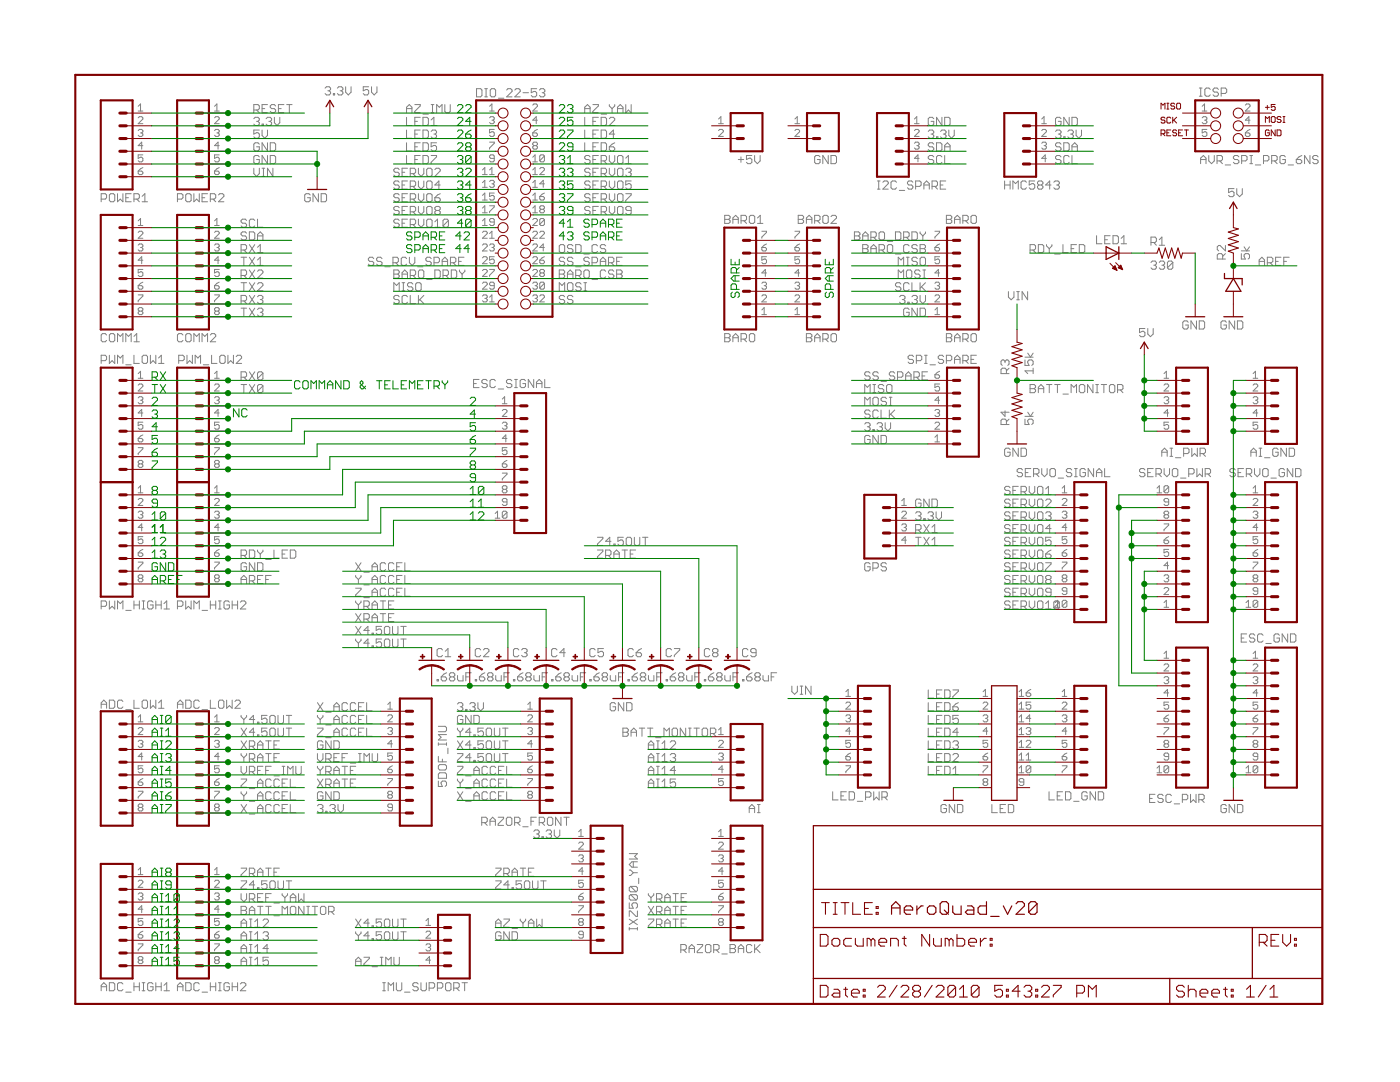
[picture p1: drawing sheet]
<svg xmlns="http://www.w3.org/2000/svg" width="279mm" height="216mm" viewBox="0 0 279 216" stroke-linecap="round" stroke-linejoin="round" font-family="sans-serif">
<g fill="#808080" stroke="#808080" stroke-width=".2">
<path d="M239.6 31.6v1.1z"/>
<path d="M239.6 31.6l.6-.6z"/>
<path d="M240.2 31l.5 .6z"/>
<path d="M240.7 31.6v1.1z"/>
<path d="M239.6 31.8h1.1z"/>
<path d="M241.2 31v1.1z"/>
<path d="M241.2 32.1l.6 .6z"/>
<path d="M241.8 32.7l.5-.6z"/>
<path d="M242.3 31v1.1z"/>
<path d="M242.9 31v1.7z"/>
<path d="M242.9 31h.8z"/>
<path d="M243.7 31l.3 .3z"/>
<path d="M244 31.3v.5z"/>
<path d="M244 31.8l-.3 .3z"/>
<path d="M242.9 32.1h.8z"/>
<path d="M243.4 32.1l.6 .6z"/>
<path d="M244.5 32.9h1.1z"/>
<path d="M247 31l.2 .3z"/>
<path d="M246.4 31h.6z"/>
<path d="M246.4 31l-.3 .3z"/>
<path d="M246.1 31.3v.3z"/>
<path d="M246.1 31.6l.3 .2z"/>
<path d="M246.4 31.8h.6z"/>
<path d="M247 31.8l.2 .3z"/>
<path d="M247.2 32.1v.3z"/>
<path d="M247 32.7l.2-.3z"/>
<path d="M246.4 32.7h.6z"/>
<path d="M246.1 32.4l.3 .3z"/>
<path d="M247.8 31v1.7z"/>
<path d="M247.8 31h.8z"/>
<path d="M248.6 31l.3 .3z"/>
<path d="M248.9 31.3v.5z"/>
<path d="M248.9 31.8l-.3 .3z"/>
<path d="M247.8 32.1h.8z"/>
<path d="M249.4 32.7h.6z"/>
<path d="M249.7 31v1.7z"/>
<path d="M249.4 31h.6z"/>
<path d="M250.5 32.9h1.1z"/>
<path d="M252.2 31v1.7z"/>
<path d="M252.2 31h.8z"/>
<path d="M253 31l.2 .3z"/>
<path d="M253.2 31.3v.5z"/>
<path d="M253.2 31.8l-.2 .3z"/>
<path d="M252.2 32.1h.8z"/>
<path d="M253.8 31v1.7z"/>
<path d="M253.8 31h.8z"/>
<path d="M254.6 31l.3 .3z"/>
<path d="M254.9 31.3v.5z"/>
<path d="M254.9 31.8l-.3 .3z"/>
<path d="M253.8 32.1h.8z"/>
<path d="M254.3 32.1l.6 .6z"/>
<path d="M256.2 31l.3 .3z"/>
<path d="M255.7 31h.5z"/>
<path d="M255.7 31l-.3 .3z"/>
<path d="M255.4 31.3v1.1z"/>
<path d="M255.4 32.4l.3 .3z"/>
<path d="M255.7 32.7h.5z"/>
<path d="M256.2 32.7l.3-.3z"/>
<path d="M256.5 31.8v.6z"/>
<path d="M256 31.8h.5z"/>
<path d="M257.1 32.9h1z"/>
<path d="M259.2 31.3l.6-.3z"/>
<path d="M258.7 31.8l.5-.5z"/>
<path d="M258.7 31.8v.6z"/>
<path d="M258.7 32.4l.3 .3z"/>
<path d="M259 32.7h.5z"/>
<path d="M259.5 32.7l.3-.3z"/>
<path d="M259.8 32.1v.3z"/>
<path d="M259.5 31.8l.3 .3z"/>
<path d="M258.7 31.8h.8z"/>
<path d="M260.3 31v1.7z"/>
<path d="M260.3 31l1.1 1.7z"/>
<path d="M261.4 31v1.7z"/>
<path d="M262.8 31l.3 .3z"/>
<path d="M262.3 31h.5z"/>
<path d="M262.3 31l-.3 .3z"/>
<path d="M262 31.3v.3z"/>
<path d="M262 31.6l.3 .2z"/>
<path d="M262.3 31.8h.5z"/>
<path d="M262.8 31.8l.3 .3z"/>
<path d="M263.1 32.1v.3z"/>
<path d="M263.1 32.4l-.3 .3z"/>
<path d="M262.3 32.7h.5z"/>
<path d="M262 32.4l.3 .3z"/>
<path d="M64.9 17.6l.3-.3z"/>
<path d="M65.2 17.3h.5z"/>
<path d="M65.7 17.3l.3 .3z"/>
<path d="M66 17.6v.3z"/>
<path d="M65.7 18.1l.3-.2z"/>
<path d="M65.4 18.1h.3z"/>
<path d="M65.7 18.1l.3 .3z"/>
<path d="M66 18.4v.3z"/>
<path d="M66 18.7l-.3 .2z"/>
<path d="M65.2 18.9h.5z"/>
<path d="M64.9 18.7l.3 .2z"/>
<path d="M66.5 18.7v.2z"/>
<path d="M66.5 18.7h.3z"/>
<path d="M66.8 18.7v.2z"/>
<path d="M66.5 18.9h.3z"/>
<path d="M67.3 17.6l.3-.3z"/>
<path d="M67.6 17.3h.6z"/>
<path d="M68.2 17.3l.2 .3z"/>
<path d="M68.4 17.6v.3z"/>
<path d="M68.2 18.1l.2-.2z"/>
<path d="M67.9 18.1h.3z"/>
<path d="M68.2 18.1l.2 .3z"/>
<path d="M68.4 18.4v.3z"/>
<path d="M68.2 18.9l.2-.2z"/>
<path d="M67.6 18.9h.6z"/>
<path d="M67.3 18.7l.3 .2z"/>
<path d="M69 17.3v1.1z"/>
<path d="M69 18.4l.5 .5z"/>
<path d="M69.5 18.9l.6-.5z"/>
<path d="M70.1 17.3v1.1z"/>
<path d="M72.5 17.3h1.1z"/>
<path d="M72.5 17.3v.8z"/>
<path d="M72.5 18.1l.5-.2z"/>
<path d="M73 17.9h.3z"/>
<path d="M73.3 17.9l.3 .2z"/>
<path d="M73.6 18.1v.6z"/>
<path d="M73.6 18.7l-.3 .2z"/>
<path d="M72.8 18.9h.5z"/>
<path d="M72.5 18.7l.3 .2z"/>
<path d="M74.1 17.3v1.1z"/>
<path d="M74.1 18.4l.6 .5z"/>
<path d="M74.7 18.9l.5-.5z"/>
<path d="M75.2 17.3v1.1z"/>
<path d="M61.6 38.7l.3 .2z"/>
<path d="M61.1 38.7h.5z"/>
<path d="M60.8 38.9l.3-.2z"/>
<path d="M60.8 38.9v1.1z"/>
<path d="M60.8 40l.3 .3z"/>
<path d="M61.1 40.3h.5z"/>
<path d="M61.6 40.3l.3-.3z"/>
<path d="M61.9 39.5v.5z"/>
<path d="M61.4 39.5h.5z"/>
<path d="M62.5 38.7v1.6z"/>
<path d="M62.5 38.7l1 1.6z"/>
<path d="M63.5 38.7v1.6z"/>
<path d="M64.1 38.7v1.6z"/>
<path d="M64.1 40.3h.8z"/>
<path d="M64.9 40.3l.3-.3z"/>
<path d="M65.2 38.9v1.1z"/>
<path d="M64.9 38.7l.3 .2z"/>
<path d="M64.1 38.7h.8z"/>
<path d="M229.7 52.4l.3-.3z"/>
<path d="M230 52.1h.5z"/>
<path d="M230.5 52.1l.3 .3z"/>
<path d="M230.8 52.4v.2z"/>
<path d="M230.8 52.6l-.3 .3z"/>
<path d="M230.3 52.9h.2z"/>
<path d="M230.5 52.9l.3 .3z"/>
<path d="M230.8 53.2v.2z"/>
<path d="M230.8 53.4l-.3 .3z"/>
<path d="M230 53.7h.5z"/>
<path d="M229.7 53.4l.3 .3z"/>
<path d="M231.6 52.1l-.2 .3z"/>
<path d="M231.6 52.1h.6z"/>
<path d="M232.2 52.1l.2 .3z"/>
<path d="M232.4 52.4v.2z"/>
<path d="M232.4 52.6l-.2 .3z"/>
<path d="M231.9 52.9h.3z"/>
<path d="M232.2 52.9l.2 .3z"/>
<path d="M232.4 53.2v.2z"/>
<path d="M232.4 53.4l-.2 .3z"/>
<path d="M231.6 53.7h.6z"/>
<path d="M231.4 53.4l.2 .3z"/>
<path d="M233 52.4v1z"/>
<path d="M233 52.4l.3-.3z"/>
<path d="M233.3 52.1h.5z"/>
<path d="M233.8 52.1l.3 .3z"/>
<path d="M234.1 52.4v1z"/>
<path d="M234.1 53.4l-.3 .3z"/>
<path d="M233.3 53.7h.5z"/>
<path d="M233 53.4l.3 .3z"/>
<path d="M233 53.4l1.1-1z"/>
<path d="M188.9 66.6v1.6z"/>
<path d="M188.9 66.6h.8z"/>
<path d="M189.7 66.6l.2 .2z"/>
<path d="M189.9 66.8v.3z"/>
<path d="M189.9 67.1l-.2 .3z"/>
<path d="M189.7 67.4l.2 .3z"/>
<path d="M189.9 67.7v.2z"/>
<path d="M189.9 67.9l-.2 .3z"/>
<path d="M188.9 68.2h.8z"/>
<path d="M188.9 67.4h.8z"/>
<path d="M190.5 67.1v1.1z"/>
<path d="M190.5 67.1l.6-.5z"/>
<path d="M191.1 66.6l.5 .5z"/>
<path d="M191.6 67.1v1.1z"/>
<path d="M190.5 67.4h1.1z"/>
<path d="M192.2 66.6v1.6z"/>
<path d="M192.2 66.6h.8z"/>
<path d="M193 66.6l.2 .2z"/>
<path d="M193.2 66.8v.6z"/>
<path d="M193.2 67.4l-.2 .3z"/>
<path d="M192.2 67.7h.8z"/>
<path d="M192.7 67.7l.5 .5z"/>
<path d="M194.1 66.6h.5z"/>
<path d="M194.1 66.6l-.3 .2z"/>
<path d="M193.8 66.8v1.1z"/>
<path d="M193.8 67.9l.3 .3z"/>
<path d="M194.1 68.2h.5z"/>
<path d="M194.9 67.9l-.3 .3z"/>
<path d="M194.9 66.8v1.1z"/>
<path d="M194.6 66.6l.3 .2z"/>
<path d="M236.9 64l.2 .3z"/>
<path d="M236.3 64h.6z"/>
<path d="M236.3 64l-.2 .3z"/>
<path d="M236.1 64.3v1.1z"/>
<path d="M236.1 65.4l.2 .3z"/>
<path d="M236.3 65.7h.6z"/>
<path d="M237.1 65.4l-.2 .3z"/>
<path d="M237.1 64.9v.5z"/>
<path d="M236.6 64.9h.5z"/>
<path d="M237.7 64v1.7z"/>
<path d="M237.7 64l1.1 1.7z"/>
<path d="M238.8 64v1.7z"/>
<path d="M239.3 64v1.7z"/>
<path d="M239.3 65.7h.8z"/>
<path d="M240.1 65.7l.3-.3z"/>
<path d="M240.4 64.3v1.1z"/>
<path d="M240.1 64l.3 .3z"/>
<path d="M239.3 64h.8z"/>
<path d="M188.6 160.5l.3 .3z"/>
<path d="M188.1 160.5h.5z"/>
<path d="M188.1 160.5l-.3 .3z"/>
<path d="M187.8 160.8v1.1z"/>
<path d="M187.8 161.9l.3 .3z"/>
<path d="M188.1 162.2h.5z"/>
<path d="M188.6 162.2l.3-.3z"/>
<path d="M188.9 161.3v.6z"/>
<path d="M188.3 161.3h.6z"/>
<path d="M189.4 160.5v1.7z"/>
<path d="M189.4 160.5l1.1 1.7z"/>
<path d="M190.5 160.5v1.7z"/>
<path d="M191.1 160.5v1.7z"/>
<path d="M191.1 162.2h.8z"/>
<path d="M192.2 161.9l-.3 .3z"/>
<path d="M192.2 160.8v1.1z"/>
<path d="M191.9 160.5l.3 .3z"/>
<path d="M191.1 160.5h.8z"/>
<path d="M87.2 135.6v.3z"/>
<path d="M87.2 135.6h.3z"/>
<path d="M87.5 135.6v.3z"/>
<path d="M87.2 135.9h.3z"/>
<path d="M88.6 134.5l.5-.3z"/>
<path d="M88.6 134.5l-.5 .6z"/>
<path d="M88.1 135.1v.5z"/>
<path d="M88.1 135.6l.2 .3z"/>
<path d="M88.3 135.9h.6z"/>
<path d="M88.9 135.9l.2-.3z"/>
<path d="M89.1 135.3v.3z"/>
<path d="M88.9 135.1l.2 .2z"/>
<path d="M88.1 135.1h.8z"/>
<path d="M89.7 134.5l.3-.3z"/>
<path d="M90 134.2h.5z"/>
<path d="M90.5 134.2l.3 .3z"/>
<path d="M90.8 134.5v.3z"/>
<path d="M90.8 134.8l-.3 .3z"/>
<path d="M90.5 135.1l.3 .2z"/>
<path d="M90.8 135.3v.3z"/>
<path d="M90.8 135.6l-.3 .3z"/>
<path d="M90 135.9h.5z"/>
<path d="M89.7 135.6l.3 .3z"/>
<path d="M89.7 135.3v.3z"/>
<path d="M89.7 135.3l.3-.2z"/>
<path d="M89.7 134.8l.3 .3z"/>
<path d="M89.7 134.5v.3z"/>
<path d="M90 135.1h.5z"/>
<path d="M91.3 134.8v.8z"/>
<path d="M91.3 135.6l.3 .3z"/>
<path d="M91.6 135.9h.8z"/>
<path d="M92.4 134.8v1.1z"/>
<path d="M93 134.2v1.7z"/>
<path d="M93 134.2h1z"/>
<path d="M93 135.1h.5z"/>
<path d="M94.8 135.6v.3z"/>
<path d="M94.8 135.6h.3z"/>
<path d="M95.1 135.6v.3z"/>
<path d="M94.8 135.9h.3z"/>
<path d="M96.2 134.5l.6-.3z"/>
<path d="M96.2 134.5l-.5 .6z"/>
<path d="M95.7 135.1v.5z"/>
<path d="M95.7 135.6l.2 .3z"/>
<path d="M95.9 135.9h.6z"/>
<path d="M96.5 135.9l.3-.3z"/>
<path d="M96.8 135.3v.3z"/>
<path d="M96.5 135.1l.3 .2z"/>
<path d="M95.7 135.1h.8z"/>
<path d="M97.3 134.5l.3-.3z"/>
<path d="M97.6 134.2h.5z"/>
<path d="M98.1 134.2l.3 .3z"/>
<path d="M98.4 134.5v.3z"/>
<path d="M98.4 134.8l-.3 .3z"/>
<path d="M98.1 135.1l.3 .2z"/>
<path d="M98.4 135.3v.3z"/>
<path d="M98.4 135.6l-.3 .3z"/>
<path d="M97.6 135.9h.5z"/>
<path d="M97.3 135.6l.3 .3z"/>
<path d="M97.3 135.3v.3z"/>
<path d="M97.3 135.3l.3-.2z"/>
<path d="M97.3 134.8l.3 .3z"/>
<path d="M97.3 134.5v.3z"/>
<path d="M97.6 135.1h.5z"/>
<path d="M98.9 134.8v.8z"/>
<path d="M98.9 135.6l.3 .3z"/>
<path d="M99.2 135.9h.8z"/>
<path d="M100 134.8v1.1z"/>
<path d="M100.6 134.2v1.7z"/>
<path d="M100.6 134.2h1.1z"/>
<path d="M100.6 135.1h.5z"/>
<path d="M102.5 135.6v.3z"/>
<path d="M102.5 135.6h.2z"/>
<path d="M102.7 135.6v.3z"/>
<path d="M102.5 135.9h.2z"/>
<path d="M103.8 134.5l.6-.3z"/>
<path d="M103.8 134.5l-.5 .6z"/>
<path d="M103.3 135.1v.5z"/>
<path d="M103.3 135.6l.3 .3z"/>
<path d="M103.6 135.9h.5z"/>
<path d="M104.1 135.9l.3-.3z"/>
<path d="M104.4 135.3v.3z"/>
<path d="M104.1 135.1l.3 .2z"/>
<path d="M103.3 135.1h.8z"/>
<path d="M104.9 134.5l.3-.3z"/>
<path d="M105.2 134.2h.5z"/>
<path d="M105.7 134.2l.3 .3z"/>
<path d="M106 134.5v.3z"/>
<path d="M106 134.8l-.3 .3z"/>
<path d="M105.7 135.1l.3 .2z"/>
<path d="M106 135.3v.3z"/>
<path d="M106 135.6l-.3 .3z"/>
<path d="M105.2 135.9h.5z"/>
<path d="M104.9 135.6l.3 .3z"/>
<path d="M104.9 135.3v.3z"/>
<path d="M104.9 135.3l.3-.2z"/>
<path d="M104.9 134.8l.3 .3z"/>
<path d="M104.9 134.5v.3z"/>
<path d="M105.2 135.1h.5z"/>
<path d="M106.6 134.8v.8z"/>
<path d="M106.6 135.6l.2 .3z"/>
<path d="M106.8 135.9h.9z"/>
<path d="M107.7 134.8v1.1z"/>
<path d="M108.2 134.2v1.7z"/>
<path d="M108.2 134.2h1.1z"/>
<path d="M108.2 135.1h.5z"/>
<path d="M110.1 135.6v.3z"/>
<path d="M110.1 135.6h.3z"/>
<path d="M110.4 135.6v.3z"/>
<path d="M110.1 135.9h.3z"/>
<path d="M111.4 134.5l.6-.3z"/>
<path d="M111.4 134.5l-.5 .6z"/>
<path d="M110.9 135.1v.5z"/>
<path d="M110.9 135.6l.3 .3z"/>
<path d="M111.2 135.9h.5z"/>
<path d="M111.7 135.9l.3-.3z"/>
<path d="M112 135.3v.3z"/>
<path d="M111.7 135.1l.3 .2z"/>
<path d="M110.9 135.1h.8z"/>
<path d="M112.5 134.5l.3-.3z"/>
<path d="M112.8 134.2h.5z"/>
<path d="M113.3 134.2l.3 .3z"/>
<path d="M113.6 134.5v.3z"/>
<path d="M113.6 134.8l-.3 .3z"/>
<path d="M113.3 135.1l.3 .2z"/>
<path d="M113.6 135.3v.3z"/>
<path d="M113.6 135.6l-.3 .3z"/>
<path d="M112.8 135.9h.5z"/>
<path d="M112.5 135.6l.3 .3z"/>
<path d="M112.5 135.3v.3z"/>
<path d="M112.5 135.3l.3-.2z"/>
<path d="M112.5 134.8l.3 .3z"/>
<path d="M112.5 134.5v.3z"/>
<path d="M112.8 135.1h.5z"/>
<path d="M114.2 134.8v.8z"/>
<path d="M114.2 135.6l.2 .3z"/>
<path d="M114.4 135.9h.9z"/>
<path d="M115.3 134.8v1.1z"/>
<path d="M115.8 134.2v1.7z"/>
<path d="M115.8 134.2h1.1z"/>
<path d="M115.8 135.1h.6z"/>
<path d="M117.7 135.6v.3z"/>
<path d="M117.7 135.6h.3z"/>
<path d="M118 135.6v.3z"/>
<path d="M117.7 135.9h.3z"/>
<path d="M119.1 134.5l.5-.3z"/>
<path d="M119.1 134.5l-.6 .6z"/>
<path d="M118.5 135.1v.5z"/>
<path d="M118.5 135.6l.3 .3z"/>
<path d="M118.8 135.9h.5z"/>
<path d="M119.3 135.9l.3-.3z"/>
<path d="M119.6 135.3v.3z"/>
<path d="M119.3 135.1l.3 .2z"/>
<path d="M118.5 135.1h.8z"/>
<path d="M120.2 134.5l.2-.3z"/>
<path d="M120.4 134.2h.6z"/>
<path d="M121 134.2l.2 .3z"/>
<path d="M121.2 134.5v.3z"/>
<path d="M121.2 134.8l-.2 .3z"/>
<path d="M121 135.1l.2 .2z"/>
<path d="M121.2 135.3v.3z"/>
<path d="M121.2 135.6l-.2 .3z"/>
<path d="M120.4 135.9h.6z"/>
<path d="M120.2 135.6l.2 .3z"/>
<path d="M120.2 135.3v.3z"/>
<path d="M120.2 135.3l.2-.2z"/>
<path d="M120.2 134.8l.2 .3z"/>
<path d="M120.2 134.5v.3z"/>
<path d="M120.4 135.1h.6z"/>
<path d="M121.8 134.8v.8z"/>
<path d="M121.8 135.6l.3 .3z"/>
<path d="M122.1 135.9h.8z"/>
<path d="M122.9 134.8v1.1z"/>
<path d="M123.4 134.2v1.7z"/>
<path d="M123.4 134.2h1.1z"/>
<path d="M123.4 135.1h.6z"/>
<path d="M125.3 135.6v.3z"/>
<path d="M125.3 135.6h.3z"/>
<path d="M125.6 135.6v.3z"/>
<path d="M125.3 135.9h.3z"/>
<path d="M126.7 134.5l.5-.3z"/>
<path d="M126.7 134.5l-.5 .6z"/>
<path d="M126.2 135.1v.5z"/>
<path d="M126.2 135.6l.2 .3z"/>
<path d="M126.4 135.9h.6z"/>
<path d="M127 135.9l.2-.3z"/>
<path d="M127.2 135.3v.3z"/>
<path d="M127 135.1l.2 .2z"/>
<path d="M126.2 135.1h.8z"/>
<path d="M127.8 134.5l.3-.3z"/>
<path d="M128.1 134.2h.5z"/>
<path d="M128.6 134.2l.3 .3z"/>
<path d="M128.9 134.5v.3z"/>
<path d="M128.9 134.8l-.3 .3z"/>
<path d="M128.6 135.1l.3 .2z"/>
<path d="M128.9 135.3v.3z"/>
<path d="M128.9 135.6l-.3 .3z"/>
<path d="M128.1 135.9h.5z"/>
<path d="M127.8 135.6l.3 .3z"/>
<path d="M127.8 135.3v.3z"/>
<path d="M127.8 135.3l.3-.2z"/>
<path d="M127.8 134.8l.3 .3z"/>
<path d="M127.8 134.5v.3z"/>
<path d="M128.1 135.1h.5z"/>
<path d="M129.4 134.8v.8z"/>
<path d="M129.4 135.6l.3 .3z"/>
<path d="M129.7 135.9h.8z"/>
<path d="M130.5 134.8v1.1z"/>
<path d="M131.1 134.2v1.7z"/>
<path d="M131.1 134.2h1z"/>
<path d="M131.1 135.1h.5z"/>
<path d="M122.6 140.2l.3 .3z"/>
<path d="M122 140.2h.6z"/>
<path d="M122 140.2l-.2 .3z"/>
<path d="M121.8 140.5v1.1z"/>
<path d="M121.8 141.6l.2 .2z"/>
<path d="M122 141.8h.6z"/>
<path d="M122.6 141.8l.3-.2z"/>
<path d="M122.9 141v.6z"/>
<path d="M122.3 141h.6z"/>
<path d="M123.4 140.2v1.6z"/>
<path d="M123.4 140.2l1.1 1.6z"/>
<path d="M124.5 140.2v1.6z"/>
<path d="M125.1 140.2v1.6z"/>
<path d="M125.1 141.8h.8z"/>
<path d="M125.9 141.8l.2-.2z"/>
<path d="M126.1 140.5v1.1z"/>
<path d="M125.9 140.2l.2 .3z"/>
<path d="M125.1 140.2h.8z"/>
<path d="M144.6 66.6v1.6z"/>
<path d="M144.6 66.6h.8z"/>
<path d="M145.4 66.6l.3 .2z"/>
<path d="M145.7 66.8v.3z"/>
<path d="M145.7 67.1l-.3 .3z"/>
<path d="M145.4 67.4l.3 .3z"/>
<path d="M145.7 67.7v.2z"/>
<path d="M145.7 67.9l-.3 .3z"/>
<path d="M144.6 68.2h.8z"/>
<path d="M144.6 67.4h.8z"/>
<path d="M146.3 67.1v1.1z"/>
<path d="M146.3 67.1l.5-.5z"/>
<path d="M146.8 66.6l.5 .5z"/>
<path d="M147.3 67.1v1.1z"/>
<path d="M146.3 67.4h1z"/>
<path d="M147.9 66.6v1.6z"/>
<path d="M147.9 66.6h.8z"/>
<path d="M148.7 66.6l.3 .2z"/>
<path d="M149 66.8v.6z"/>
<path d="M149 67.4l-.3 .3z"/>
<path d="M147.9 67.7h.8z"/>
<path d="M148.4 67.7l.6 .5z"/>
<path d="M149.8 66.6h.5z"/>
<path d="M149.8 66.6l-.3 .2z"/>
<path d="M149.5 66.8v1.1z"/>
<path d="M149.5 67.9l.3 .3z"/>
<path d="M149.8 68.2h.5z"/>
<path d="M150.3 68.2l.3-.3z"/>
<path d="M150.6 66.8v1.1z"/>
<path d="M150.3 66.6l.3 .2z"/>
<path d="M160.9 66.6v1.6z"/>
<path d="M160.9 66.6h.9z"/>
<path d="M161.8 66.6l.2 .2z"/>
<path d="M162 66.8v.3z"/>
<path d="M162 67.1l-.2 .3z"/>
<path d="M161.8 67.4l.2 .3z"/>
<path d="M162 67.7v.2z"/>
<path d="M162 67.9l-.2 .3z"/>
<path d="M160.9 68.2h.9z"/>
<path d="M160.9 67.4h.9z"/>
<path d="M162.6 67.1v1.1z"/>
<path d="M163.1 66.6l-.5 .5z"/>
<path d="M163.1 66.6l.6 .5z"/>
<path d="M163.7 67.1v1.1z"/>
<path d="M162.6 67.4h1.1z"/>
<path d="M164.2 66.6v1.6z"/>
<path d="M164.2 66.6h.8z"/>
<path d="M165 66.6l.3 .2z"/>
<path d="M165.3 66.8v.6z"/>
<path d="M165 67.7l.3-.3z"/>
<path d="M164.2 67.7h.8z"/>
<path d="M164.8 67.7l.5 .5z"/>
<path d="M166.1 66.6h.6z"/>
<path d="M166.1 66.6l-.3 .2z"/>
<path d="M165.8 66.8v1.1z"/>
<path d="M165.8 67.9l.3 .3z"/>
<path d="M166.1 68.2h.6z"/>
<path d="M166.9 67.9l-.2 .3z"/>
<path d="M166.9 66.8v1.1z"/>
<path d="M166.7 66.6l.2 .2z"/>
<path d="M245.2 37.6h1.1z"/>
<path d="M245.2 37.6v.8z"/>
<path d="M245.2 38.4l.5-.2z"/>
<path d="M245.7 38.2h.3z"/>
<path d="M246 38.2l.3 .2z"/>
<path d="M246.3 38.4v.6z"/>
<path d="M246.3 39l-.3 .2z"/>
<path d="M245.5 39.2h.5z"/>
<path d="M245.2 39l.3 .2z"/>
<path d="M246.8 37.6v1.1z"/>
<path d="M246.8 38.7l.6 .5z"/>
<path d="M247.4 39.2l.5-.5z"/>
<path d="M247.9 37.6v1.1z"/>
<path d="M247.7 50.6v1.1z"/>
<path d="M247.7 51.7h.8z"/>
<path d="M248.3 51.2l.2 .5z"/>
<path d="M248.3 50.9v.3z"/>
<path d="M248.5 50.6l-.2 .3z"/>
<path d="M248.5 50.6h.6z"/>
<path d="M249.1 50.6l.3 .3z"/>
<path d="M249.4 50.9v.5z"/>
<path d="M249.1 51.7l.3-.3z"/>
<path d="M247.7 50.1h1.7z"/>
<path d="M249.4 49.3l-.6 .8z"/>
<path d="M248.3 49.3l.5 .8z"/>
<path d="M244.5 64l.3 .3z"/>
<path d="M243.9 64h.6z"/>
<path d="M243.9 64l-.2 .3z"/>
<path d="M243.7 64.3v1.1z"/>
<path d="M243.7 65.4l.2 .3z"/>
<path d="M243.9 65.7h.6z"/>
<path d="M244.8 65.4l-.3 .3z"/>
<path d="M244.8 64.9v.5z"/>
<path d="M244.2 64.9h.6z"/>
<path d="M245.3 64v1.7z"/>
<path d="M245.3 64l1.1 1.7z"/>
<path d="M246.4 64v1.7z"/>
<path d="M247 64v1.7z"/>
<path d="M247 65.7h.8z"/>
<path d="M247.8 65.7l.2-.3z"/>
<path d="M248 64.3v1.1z"/>
<path d="M247.8 64l.2 .3z"/>
<path d="M247 64h.8z"/>
<path d="M244.5 160.5l.3 .3z"/>
<path d="M243.9 160.5h.6z"/>
<path d="M243.9 160.5l-.2 .3z"/>
<path d="M243.7 160.8v1.1z"/>
<path d="M243.7 161.9l.2 .3z"/>
<path d="M243.9 162.2h.6z"/>
<path d="M244.8 161.9l-.3 .3z"/>
<path d="M244.8 161.3v.6z"/>
<path d="M244.2 161.3h.6z"/>
<path d="M245.3 160.5v1.7z"/>
<path d="M245.3 160.5l1.1 1.7z"/>
<path d="M246.4 160.5v1.7z"/>
<path d="M247 160.5v1.7z"/>
<path d="M247 162.2h.8z"/>
<path d="M247.8 162.2l.2-.3z"/>
<path d="M248 160.8v1.1z"/>
<path d="M247.8 160.5l.2 .3z"/>
<path d="M247 160.5h.8z"/>
<path d="M227.4 65.6h1.1z"/>
<path d="M227.4 65.6v.8z"/>
<path d="M227.4 66.4l.6-.3z"/>
<path d="M228 66.1h.2z"/>
<path d="M228.2 66.1l.3 .3z"/>
<path d="M228.5 66.4v.5z"/>
<path d="M228.5 66.9l-.3 .3z"/>
<path d="M227.7 67.2h.5z"/>
<path d="M227.4 66.9l.3 .3z"/>
<path d="M229.1 65.6v1.1z"/>
<path d="M229.1 66.7l.5 .5z"/>
<path d="M229.6 67.2l.5-.5z"/>
<path d="M230.1 65.6v1.1z"/>
<path d="M204.6 74l.5 .5z"/>
<path d="M204.6 74h1.6z"/>
<path d="M206.2 73.5v1z"/>
<path d="M204.6 71.8v1.1z"/>
<path d="M204.6 72.9h.8z"/>
<path d="M205.1 72.4l.3 .5z"/>
<path d="M205.1 72.1v.3z"/>
<path d="M205.1 72.1l.3-.3z"/>
<path d="M205.4 71.8h.5z"/>
<path d="M205.9 71.8l.3 .3z"/>
<path d="M206.2 72.1v.5z"/>
<path d="M206.2 72.6l-.3 .3z"/>
<path d="M204.6 71.3h1.6z"/>
<path d="M206.2 70.5l-.5 .8z"/>
<path d="M205.1 70.5l.6 .8z"/>
<path d="M204.6 83.6v1.1z"/>
<path d="M204.6 84.7h.8z"/>
<path d="M205.1 84.2l.3 .5z"/>
<path d="M205.1 83.9v.3z"/>
<path d="M205.1 83.9l.3-.3z"/>
<path d="M205.4 83.6h.5z"/>
<path d="M205.9 83.6l.3 .3z"/>
<path d="M206.2 83.9v.5z"/>
<path d="M206.2 84.4l-.3 .3z"/>
<path d="M204.6 83.1h1.6z"/>
<path d="M206.2 82.3l-.5 .8z"/>
<path d="M205.1 82.3l.6 .8z"/>
<path d="M201.3 89.4l.3 .3z"/>
<path d="M200.8 89.4h.5z"/>
<path d="M200.8 89.4l-.3 .3z"/>
<path d="M200.5 89.7v1.1z"/>
<path d="M200.5 90.8l.3 .3z"/>
<path d="M200.8 91.1h.5z"/>
<path d="M201.3 91.1l.3-.3z"/>
<path d="M201.6 90.2v.6z"/>
<path d="M201 90.2h.6z"/>
<path d="M202.1 89.4v1.7z"/>
<path d="M202.1 89.4l1.1 1.7z"/>
<path d="M203.2 89.4v1.7z"/>
<path d="M203.8 89.4v1.7z"/>
<path d="M203.8 91.1h.8z"/>
<path d="M204.6 91.1l.3-.3z"/>
<path d="M204.9 89.7v1.1z"/>
<path d="M204.6 89.4l.3 .3z"/>
<path d="M203.8 89.4h.8z"/>
<path d="M132.9 135.6v.3z"/>
<path d="M132.9 135.6h.3z"/>
<path d="M133.2 135.6v.3z"/>
<path d="M132.9 135.9h.3z"/>
<path d="M134.3 134.5l.6-.3z"/>
<path d="M134.3 134.5l-.5 .6z"/>
<path d="M133.8 135.1v.5z"/>
<path d="M133.8 135.6l.2 .3z"/>
<path d="M134 135.9h.6z"/>
<path d="M134.9 135.6l-.3 .3z"/>
<path d="M134.9 135.3v.3z"/>
<path d="M134.6 135.1l.3 .2z"/>
<path d="M133.8 135.1h.8z"/>
<path d="M135.4 134.5l.3-.3z"/>
<path d="M135.7 134.2h.5z"/>
<path d="M136.2 134.2l.3 .3z"/>
<path d="M136.5 134.5v.3z"/>
<path d="M136.5 134.8l-.3 .3z"/>
<path d="M136.2 135.1l.3 .2z"/>
<path d="M136.5 135.3v.3z"/>
<path d="M136.5 135.6l-.3 .3z"/>
<path d="M135.7 135.9h.5z"/>
<path d="M135.4 135.6l.3 .3z"/>
<path d="M135.4 135.3v.3z"/>
<path d="M135.4 135.3l.3-.2z"/>
<path d="M135.4 134.8l.3 .3z"/>
<path d="M135.4 134.5v.3z"/>
<path d="M135.7 135.1h.5z"/>
<path d="M137 134.8v.8z"/>
<path d="M137 135.6l.3 .3z"/>
<path d="M137.3 135.9h.8z"/>
<path d="M138.1 134.8v1.1z"/>
<path d="M138.7 134.2v1.7z"/>
<path d="M138.7 134.2h1.1z"/>
<path d="M138.7 135.1h.5z"/>
<path d="M140.6 135.6v.3z"/>
<path d="M140.6 135.6h.2z"/>
<path d="M140.8 135.6v.3z"/>
<path d="M140.6 135.9h.2z"/>
<path d="M141.9 134.5l.6-.3z"/>
<path d="M141.9 134.5l-.5 .6z"/>
<path d="M141.4 135.1v.5z"/>
<path d="M141.4 135.6l.2 .3z"/>
<path d="M141.6 135.9h.6z"/>
<path d="M142.5 135.6l-.3 .3z"/>
<path d="M142.5 135.3v.3z"/>
<path d="M142.2 135.1l.3 .2z"/>
<path d="M141.4 135.1h.8z"/>
<path d="M143 134.5l.3-.3z"/>
<path d="M143.3 134.2h.5z"/>
<path d="M143.8 134.2l.3 .3z"/>
<path d="M144.1 134.5v.3z"/>
<path d="M144.1 134.8l-.3 .3z"/>
<path d="M143.8 135.1l.3 .2z"/>
<path d="M144.1 135.3v.3z"/>
<path d="M144.1 135.6l-.3 .3z"/>
<path d="M143.3 135.9h.5z"/>
<path d="M143 135.6l.3 .3z"/>
<path d="M143 135.3v.3z"/>
<path d="M143 135.3l.3-.2z"/>
<path d="M143 134.8l.3 .3z"/>
<path d="M143 134.5v.3z"/>
<path d="M143.3 135.1h.5z"/>
<path d="M144.7 134.8v.8z"/>
<path d="M144.7 135.6l.2 .3z"/>
<path d="M144.9 135.9h.8z"/>
<path d="M145.7 134.8v1.1z"/>
<path d="M146.3 134.2v1.7z"/>
<path d="M146.3 134.2h1.1z"/>
<path d="M146.3 135.1h.5z"/>
<path d="M148.2 135.6v.3z"/>
<path d="M148.2 135.6h.3z"/>
<path d="M148.5 135.6v.3z"/>
<path d="M148.2 135.9h.3z"/>
<path d="M149.5 134.5l.6-.3z"/>
<path d="M149.5 134.5l-.5 .6z"/>
<path d="M149 135.1v.5z"/>
<path d="M149 135.6l.3 .3z"/>
<path d="M149.3 135.9h.5z"/>
<path d="M150.1 135.6l-.3 .3z"/>
<path d="M150.1 135.3v.3z"/>
<path d="M149.8 135.1l.3 .2z"/>
<path d="M149 135.1h.8z"/>
<path d="M150.6 134.5l.3-.3z"/>
<path d="M150.9 134.2h.5z"/>
<path d="M151.4 134.2l.3 .3z"/>
<path d="M151.7 134.5v.3z"/>
<path d="M151.7 134.8l-.3 .3z"/>
<path d="M151.4 135.1l.3 .2z"/>
<path d="M151.7 135.3v.3z"/>
<path d="M151.7 135.6l-.3 .3z"/>
<path d="M150.9 135.9h.5z"/>
<path d="M150.6 135.6l.3 .3z"/>
<path d="M150.6 135.3v.3z"/>
<path d="M150.6 135.3l.3-.2z"/>
<path d="M150.6 134.8l.3 .3z"/>
<path d="M150.6 134.5v.3z"/>
<path d="M150.9 135.1h.5z"/>
<path d="M152.3 134.8v.8z"/>
<path d="M152.3 135.6l.2 .3z"/>
<path d="M152.5 135.9h.9z"/>
<path d="M153.4 134.8v1.1z"/>
<path d="M153.9 134.2v1.7z"/>
<path d="M153.9 134.2h1.1z"/>
<path d="M153.9 135.1h.6z"/>
<path d="M28 20.7l-.4 .5z"/>
<path d="M28 20.7v1.5z"/>
<path d="M27.6 22.2h.9z"/>
<path d="M27.6 24.7h.9z"/>
<path d="M27.6 24.7l.9-1z"/>
<path d="M28.5 23.5v.2z"/>
<path d="M28.3 23.3l.2 .2z"/>
<path d="M27.8 23.3h.5z"/>
<path d="M27.8 23.3l-.2 .2z"/>
<path d="M27.8 25.8l-.2 .3z"/>
<path d="M27.8 25.8h.5z"/>
<path d="M28.3 25.8l.2 .3z"/>
<path d="M28.5 26.1v.2z"/>
<path d="M28.5 26.3l-.2 .2z"/>
<path d="M28 26.5h.3z"/>
<path d="M28.3 26.5l.2 .3z"/>
<path d="M28.5 26.8v.2z"/>
<path d="M28.5 27l-.2 .2z"/>
<path d="M27.8 27.2h.5z"/>
<path d="M27.6 27l.2 .2z"/>
<path d="M28.3 28.4v1.4z"/>
<path d="M28.3 28.4l-.7 .7z"/>
<path d="M27.6 29.1h.9z"/>
<path d="M27.6 30.9h.9z"/>
<path d="M27.6 30.9v.7z"/>
<path d="M27.6 31.6l.4-.2z"/>
<path d="M28 31.4h.3z"/>
<path d="M28.3 31.4l.2 .2z"/>
<path d="M28.5 31.6v.5z"/>
<path d="M28.5 32.1l-.2 .2z"/>
<path d="M27.8 32.3h.5z"/>
<path d="M27.6 32.1l.2 .2z"/>
<path d="M20.2 38.7v1.6z"/>
<path d="M20.2 38.7h.8z"/>
<path d="M21 38.7l.3 .2z"/>
<path d="M21.3 38.9v.6z"/>
<path d="M21.3 39.5l-.3 .2z"/>
<path d="M20.2 39.7h.8z"/>
<path d="M22.1 38.7h.5z"/>
<path d="M21.8 38.9l.3-.2z"/>
<path d="M21.8 38.9v1.1z"/>
<path d="M21.8 40l.3 .3z"/>
<path d="M22.1 40.3h.5z"/>
<path d="M22.6 40.3l.3-.3z"/>
<path d="M22.9 38.9v1.1z"/>
<path d="M22.6 38.7l.3 .2z"/>
<path d="M23.5 38.7v1.6z"/>
<path d="M23.5 40.3l.5-.6z"/>
<path d="M24 39.7l.5 .6z"/>
<path d="M24.5 38.7v1.6z"/>
<path d="M25.1 38.7h1.1z"/>
<path d="M25.1 38.7v1.6z"/>
<path d="M25.1 40.3h1.1z"/>
<path d="M25.1 39.5h.5z"/>
<path d="M26.7 38.7v1.6z"/>
<path d="M26.7 38.7h.8z"/>
<path d="M27.5 38.7l.3 .2z"/>
<path d="M27.8 38.9v.6z"/>
<path d="M27.8 39.5l-.3 .2z"/>
<path d="M26.7 39.7h.8z"/>
<path d="M27.3 39.7l.5 .6z"/>
<path d="M28.4 39.2l.5-.5z"/>
<path d="M28.9 38.7v1.6z"/>
<path d="M28.4 40.3h1z"/>
<path d="M28 33.7l.5-.3z"/>
<path d="M28 33.7l-.4 .4z"/>
<path d="M27.6 34.1v.5z"/>
<path d="M27.6 34.6l.2 .2z"/>
<path d="M27.8 34.8h.5z"/>
<path d="M28.3 34.8l.2-.2z"/>
<path d="M28.5 34.4v.2z"/>
<path d="M28.3 34.1l.2 .3z"/>
<path d="M27.6 34.1h.7z"/>
<path d="M43.3 20.7l-.5 .5z"/>
<path d="M43.3 20.7v1.5z"/>
<path d="M42.8 22.2h1z"/>
<path d="M42.8 24.7h1z"/>
<path d="M42.8 24.7l1-1z"/>
<path d="M43.8 23.5v.2z"/>
<path d="M43.5 23.3l.3 .2z"/>
<path d="M43.1 23.3h.4z"/>
<path d="M43.1 23.3l-.3 .2z"/>
<path d="M42.8 26.1l.3-.3z"/>
<path d="M43.1 25.8h.4z"/>
<path d="M43.5 25.8l.3 .3z"/>
<path d="M43.8 26.1v.2z"/>
<path d="M43.8 26.3l-.3 .2z"/>
<path d="M43.3 26.5h.2z"/>
<path d="M43.5 26.5l.3 .3z"/>
<path d="M43.8 26.8v.2z"/>
<path d="M43.8 27l-.3 .2z"/>
<path d="M43.1 27.2h.4z"/>
<path d="M42.8 27l.3 .2z"/>
<path d="M43.5 28.4v1.4z"/>
<path d="M43.5 28.4l-.7 .7z"/>
<path d="M42.8 29.1h1z"/>
<path d="M42.8 30.9h1z"/>
<path d="M42.8 30.9v.7z"/>
<path d="M42.8 31.6l.5-.2z"/>
<path d="M43.3 31.4h.2z"/>
<path d="M43.5 31.4l.3 .2z"/>
<path d="M43.8 31.6v.5z"/>
<path d="M43.8 32.1l-.3 .2z"/>
<path d="M43.1 32.3h.4z"/>
<path d="M42.8 32.1l.3 .2z"/>
<path d="M35.4 38.7v1.6z"/>
<path d="M35.4 38.7h.8z"/>
<path d="M36.2 38.7l.3 .2z"/>
<path d="M36.5 38.9v.6z"/>
<path d="M36.5 39.5l-.3 .2z"/>
<path d="M35.4 39.7h.8z"/>
<path d="M37.3 38.7h.6z"/>
<path d="M37.1 38.9l.2-.2z"/>
<path d="M37.1 38.9v1.1z"/>
<path d="M37.1 40l.2 .3z"/>
<path d="M37.3 40.3h.6z"/>
<path d="M37.9 40.3l.2-.3z"/>
<path d="M38.1 38.9v1.1z"/>
<path d="M37.9 38.7l.2 .2z"/>
<path d="M38.7 38.7v1.6z"/>
<path d="M38.7 40.3l.5-.6z"/>
<path d="M39.2 39.7l.6 .6z"/>
<path d="M39.8 38.7v1.6z"/>
<path d="M40.3 38.7h1.1z"/>
<path d="M40.3 38.7v1.6z"/>
<path d="M40.3 40.3h1.1z"/>
<path d="M40.3 39.5h.6z"/>
<path d="M42 38.7v1.6z"/>
<path d="M42 38.7h.8z"/>
<path d="M42.8 38.7l.3 .2z"/>
<path d="M43.1 38.9v.6z"/>
<path d="M43.1 39.5l-.3 .2z"/>
<path d="M42 39.7h.8z"/>
<path d="M42.5 39.7l.6 .6z"/>
<path d="M43.6 40.3h1.1z"/>
<path d="M43.6 40.3l1.1-1.1z"/>
<path d="M44.7 38.9v.3z"/>
<path d="M44.4 38.7l.3 .2z"/>
<path d="M43.9 38.7h.5z"/>
<path d="M43.6 38.9l.3-.2z"/>
<path d="M43.3 33.7l.5-.3z"/>
<path d="M43.3 33.7l-.5 .4z"/>
<path d="M42.8 34.1v.5z"/>
<path d="M42.8 34.6l.3 .2z"/>
<path d="M43.1 34.8h.4z"/>
<path d="M43.5 34.8l.3-.2z"/>
<path d="M43.8 34.4v.2z"/>
<path d="M43.5 34.1l.3 .3z"/>
<path d="M42.8 34.1h.7z"/>
<path d="M27.6 44.1l.4-.5z"/>
<path d="M28 43.6v1.4z"/>
<path d="M27.6 45h.9z"/>
<path d="M27.6 47.5h.9z"/>
<path d="M27.6 47.5l.9-.9z"/>
<path d="M28.5 46.4v.2z"/>
<path d="M28.3 46.1l.2 .3z"/>
<path d="M27.8 46.1h.5z"/>
<path d="M27.8 46.1l-.2 .3z"/>
<path d="M27.8 48.7l-.2 .2z"/>
<path d="M27.8 48.7h.5z"/>
<path d="M28.3 48.7l.2 .2z"/>
<path d="M28.5 48.9v.2z"/>
<path d="M28.5 49.1l-.2 .3z"/>
<path d="M28 49.4h.3z"/>
<path d="M28.3 49.4l.2 .2z"/>
<path d="M28.5 49.6v.2z"/>
<path d="M28.5 49.8l-.2 .3z"/>
<path d="M27.8 50.1h.5z"/>
<path d="M27.6 49.8l.2 .3z"/>
<path d="M28.3 51.2v1.4z"/>
<path d="M28.3 51.2l-.7 .7z"/>
<path d="M27.6 51.9h.9z"/>
<path d="M27.6 53.8h.9z"/>
<path d="M27.6 53.8v.7z"/>
<path d="M27.6 54.5l.4-.3z"/>
<path d="M28 54.2h.3z"/>
<path d="M28.3 54.2l.2 .3z"/>
<path d="M28.5 54.5v.4z"/>
<path d="M28.5 54.9l-.2 .3z"/>
<path d="M27.8 55.2h.5z"/>
<path d="M27.6 54.9l.2 .3z"/>
<path d="M21 66.6l.3 .2z"/>
<path d="M20.4 66.6h.6z"/>
<path d="M20.4 66.6l-.2 .2z"/>
<path d="M20.2 66.8v1.1z"/>
<path d="M20.2 67.9l.2 .3z"/>
<path d="M20.4 68.2h.6z"/>
<path d="M21 68.2l.3-.3z"/>
<path d="M22.1 66.6h.5z"/>
<path d="M22.1 66.6l-.3 .2z"/>
<path d="M21.8 66.8v1.1z"/>
<path d="M21.8 67.9l.3 .3z"/>
<path d="M22.1 68.2h.5z"/>
<path d="M22.6 68.2l.3-.3z"/>
<path d="M22.9 66.8v1.1z"/>
<path d="M22.6 66.6l.3 .2z"/>
<path d="M23.5 66.6v1.6z"/>
<path d="M23.5 66.6l.5 .5z"/>
<path d="M24.5 66.6l-.5 .5z"/>
<path d="M24.5 66.6v1.6z"/>
<path d="M25.1 66.6v1.6z"/>
<path d="M25.1 66.6l.5 .5z"/>
<path d="M25.6 67.1l.6-.5z"/>
<path d="M26.2 66.6v1.6z"/>
<path d="M26.7 67.1l.6-.5z"/>
<path d="M27.3 66.6v1.6z"/>
<path d="M26.7 68.2h1.1z"/>
<path d="M28 56.5l.5-.2z"/>
<path d="M28 56.5l-.4 .5z"/>
<path d="M27.6 57v.5z"/>
<path d="M27.6 57.5l.2 .2z"/>
<path d="M27.8 57.7h.5z"/>
<path d="M28.3 57.7l.2-.2z"/>
<path d="M28.5 57.2v.3z"/>
<path d="M28.3 57l.2 .2z"/>
<path d="M27.6 57h.7z"/>
<path d="M27.6 58.8h.9z"/>
<path d="M28.5 58.8v.3z"/>
<path d="M28.5 59.1l-.9 .9z"/>
<path d="M27.6 60v.2z"/>
<path d="M27.8 61.4l-.2 .2z"/>
<path d="M27.8 61.4h.5z"/>
<path d="M28.3 61.4l.2 .2z"/>
<path d="M28.5 61.6v.2z"/>
<path d="M28.5 61.8l-.2 .3z"/>
<path d="M28.3 62.1l.2 .2z"/>
<path d="M28.5 62.3v.2z"/>
<path d="M28.5 62.5l-.2 .3z"/>
<path d="M27.8 62.8h.5z"/>
<path d="M27.6 62.5l.2 .3z"/>
<path d="M27.6 62.3v.2z"/>
<path d="M27.6 62.3l.2-.2z"/>
<path d="M27.6 61.8l.2 .3z"/>
<path d="M27.6 61.6v.2z"/>
<path d="M27.8 62.1h.5z"/>
<path d="M42.8 44.1l.5-.5z"/>
<path d="M43.3 43.6v1.4z"/>
<path d="M42.8 45h1z"/>
<path d="M42.8 47.5h1z"/>
<path d="M42.8 47.5l1-.9z"/>
<path d="M43.8 46.4v.2z"/>
<path d="M43.5 46.1l.3 .3z"/>
<path d="M43.1 46.1h.4z"/>
<path d="M43.1 46.1l-.3 .3z"/>
<path d="M42.8 48.9l.3-.2z"/>
<path d="M43.1 48.7h.4z"/>
<path d="M43.5 48.7l.3 .2z"/>
<path d="M43.8 48.9v.2z"/>
<path d="M43.8 49.1l-.3 .3z"/>
<path d="M43.3 49.4h.2z"/>
<path d="M43.5 49.4l.3 .2z"/>
<path d="M43.8 49.6v.2z"/>
<path d="M43.8 49.8l-.3 .3z"/>
<path d="M43.1 50.1h.4z"/>
<path d="M42.8 49.8l.3 .3z"/>
<path d="M43.5 51.2v1.4z"/>
<path d="M43.5 51.2l-.7 .7z"/>
<path d="M42.8 51.9h1z"/>
<path d="M42.8 53.8h1z"/>
<path d="M42.8 53.8v.7z"/>
<path d="M42.8 54.5l.5-.3z"/>
<path d="M43.3 54.2h.2z"/>
<path d="M43.5 54.2l.3 .3z"/>
<path d="M43.8 54.5v.4z"/>
<path d="M43.8 54.9l-.3 .3z"/>
<path d="M43.1 55.2h.4z"/>
<path d="M42.8 54.9l.3 .3z"/>
<path d="M36.2 66.6l.3 .2z"/>
<path d="M35.7 66.6h.5z"/>
<path d="M35.7 66.6l-.3 .2z"/>
<path d="M35.4 66.8v1.1z"/>
<path d="M35.4 67.9l.3 .3z"/>
<path d="M35.7 68.2h.5z"/>
<path d="M36.2 68.2l.3-.3z"/>
<path d="M37.3 66.6h.6z"/>
<path d="M37.3 66.6l-.2 .2z"/>
<path d="M37.1 66.8v1.1z"/>
<path d="M37.1 67.9l.2 .3z"/>
<path d="M37.3 68.2h.6z"/>
<path d="M37.9 68.2l.2-.3z"/>
<path d="M38.1 66.8v1.1z"/>
<path d="M37.9 66.6l.2 .2z"/>
<path d="M38.7 66.6v1.6z"/>
<path d="M38.7 66.6l.5 .5z"/>
<path d="M39.8 66.6l-.6 .5z"/>
<path d="M39.8 66.6v1.6z"/>
<path d="M40.3 66.6v1.6z"/>
<path d="M40.3 66.6l.6 .5z"/>
<path d="M40.9 67.1l.5-.5z"/>
<path d="M41.4 66.6v1.6z"/>
<path d="M42 68.2h1.1z"/>
<path d="M42 68.2l1.1-1.1z"/>
<path d="M43.1 66.8v.3z"/>
<path d="M42.8 66.6l.3 .2z"/>
<path d="M42.2 66.6h.6z"/>
<path d="M42.2 66.6l-.2 .2z"/>
<path d="M43.3 56.5l.5-.2z"/>
<path d="M43.3 56.5l-.5 .5z"/>
<path d="M42.8 57v.5z"/>
<path d="M42.8 57.5l.3 .2z"/>
<path d="M43.1 57.7h.4z"/>
<path d="M43.5 57.7l.3-.2z"/>
<path d="M43.8 57.2v.3z"/>
<path d="M43.5 57l.3 .2z"/>
<path d="M42.8 57h.7z"/>
<path d="M42.8 58.8h1z"/>
<path d="M43.8 58.8v.3z"/>
<path d="M43.8 59.1l-1 .9z"/>
<path d="M42.8 60v.2z"/>
<path d="M42.8 61.6l.3-.2z"/>
<path d="M43.1 61.4h.4z"/>
<path d="M43.5 61.4l.3 .2z"/>
<path d="M43.8 61.6v.2z"/>
<path d="M43.8 61.8l-.3 .3z"/>
<path d="M43.5 62.1l.3 .2z"/>
<path d="M43.8 62.3v.2z"/>
<path d="M43.5 62.8l.3-.3z"/>
<path d="M43.1 62.8h.4z"/>
<path d="M42.8 62.5l.3 .3z"/>
<path d="M42.8 62.3v.2z"/>
<path d="M42.8 62.3l.3-.2z"/>
<path d="M42.8 61.8l.3 .3z"/>
<path d="M42.8 61.6v.2z"/>
<path d="M43.1 62.1h.4z"/>
<path d="M27.6 74.5l.4-.4z"/>
<path d="M28 74.1v1.4z"/>
<path d="M27.6 75.5h.9z"/>
<path d="M27.6 78h.9z"/>
<path d="M27.6 78l.9-.9z"/>
<path d="M28.5 76.9v.2z"/>
<path d="M28.3 76.6l.2 .3z"/>
<path d="M27.8 76.6h.5z"/>
<path d="M27.8 76.6l-.2 .3z"/>
<path d="M27.8 79.2l-.2 .2z"/>
<path d="M27.8 79.2h.5z"/>
<path d="M28.3 79.2l.2 .2z"/>
<path d="M28.5 79.4v.2z"/>
<path d="M28.5 79.6l-.2 .3z"/>
<path d="M28 79.9h.3z"/>
<path d="M28.3 79.9l.2 .2z"/>
<path d="M28.5 80.1v.2z"/>
<path d="M28.5 80.3l-.2 .3z"/>
<path d="M27.8 80.6h.5z"/>
<path d="M27.6 80.3l.2 .3z"/>
<path d="M28.3 81.7v1.4z"/>
<path d="M28.3 81.7l-.7 .7z"/>
<path d="M27.6 82.4h.9z"/>
<path d="M27.6 84.2h.9z"/>
<path d="M27.6 84.2v.7z"/>
<path d="M27.6 84.9l.4-.2z"/>
<path d="M28 84.7h.3z"/>
<path d="M28.3 84.7l.2 .2z"/>
<path d="M28.5 84.9v.5z"/>
<path d="M28.5 85.4l-.2 .2z"/>
<path d="M27.8 85.6h.5z"/>
<path d="M27.6 85.4l.2 .2z"/>
<path d="M28 87l.5-.2z"/>
<path d="M28 87l-.4 .5z"/>
<path d="M27.6 87.5v.4z"/>
<path d="M27.6 87.9l.2 .3z"/>
<path d="M27.8 88.2h.5z"/>
<path d="M28.3 88.2l.2-.3z"/>
<path d="M28.5 87.7v.2z"/>
<path d="M28.3 87.5l.2 .2z"/>
<path d="M27.6 87.5h.7z"/>
<path d="M27.6 89.3h.9z"/>
<path d="M28.5 89.3v.3z"/>
<path d="M28.5 89.6l-.9 .9z"/>
<path d="M27.6 90.5v.2z"/>
<path d="M27.8 91.9l-.2 .2z"/>
<path d="M27.8 91.9h.5z"/>
<path d="M28.3 91.9l.2 .2z"/>
<path d="M28.5 92.1v.2z"/>
<path d="M28.5 92.3l-.2 .3z"/>
<path d="M28.3 92.6l.2 .2z"/>
<path d="M28.5 92.8v.2z"/>
<path d="M28.5 93l-.2 .3z"/>
<path d="M27.8 93.3h.5z"/>
<path d="M27.6 93l.2 .3z"/>
<path d="M27.6 92.8v.2z"/>
<path d="M27.6 92.8l.2-.2z"/>
<path d="M27.6 92.3l.2 .3z"/>
<path d="M27.6 92.1v.2z"/>
<path d="M27.8 92.6h.5z"/>
<path d="M20.2 70.9v1.6z"/>
<path d="M20.2 70.9h.8z"/>
<path d="M21 70.9l.3 .3z"/>
<path d="M21.3 71.2v.5z"/>
<path d="M21 72l.3-.3z"/>
<path d="M20.2 72h.8z"/>
<path d="M21.8 70.9v1.6z"/>
<path d="M21.8 72.5l.6-.5z"/>
<path d="M22.4 72l.5 .5z"/>
<path d="M22.9 70.9v1.6z"/>
<path d="M23.5 70.9v1.6z"/>
<path d="M23.5 70.9l.5 .5z"/>
<path d="M24.5 70.9l-.5 .5z"/>
<path d="M24.5 70.9v1.6z"/>
<path d="M25.1 72.8h1.1z"/>
<path d="M26.7 70.9v1.6z"/>
<path d="M26.7 72.5h1.1z"/>
<path d="M28.6 70.9h.6z"/>
<path d="M28.4 71.2l.2-.3z"/>
<path d="M28.4 71.2v1z"/>
<path d="M28.4 72.2l.2 .3z"/>
<path d="M28.6 72.5h.6z"/>
<path d="M29.4 72.2l-.2 .3z"/>
<path d="M29.4 71.2v1z"/>
<path d="M29.2 70.9l.2 .3z"/>
<path d="M30 70.9v1.6z"/>
<path d="M30.5 72l-.5 .5z"/>
<path d="M30.5 72l.6 .5z"/>
<path d="M31.1 70.9v1.6z"/>
<path d="M31.6 71.4l.6-.5z"/>
<path d="M32.2 70.9v1.6z"/>
<path d="M31.6 72.5h1.1z"/>
<path d="M42.8 74.5l.5-.4z"/>
<path d="M43.3 74.1v1.4z"/>
<path d="M42.8 75.5h1z"/>
<path d="M42.8 78h1z"/>
<path d="M42.8 78l1-.9z"/>
<path d="M43.8 76.9v.2z"/>
<path d="M43.5 76.6l.3 .3z"/>
<path d="M43.1 76.6h.4z"/>
<path d="M43.1 76.6l-.3 .3z"/>
<path d="M42.8 79.4l.3-.2z"/>
<path d="M43.1 79.2h.4z"/>
<path d="M43.5 79.2l.3 .2z"/>
<path d="M43.8 79.4v.2z"/>
<path d="M43.8 79.6l-.3 .3z"/>
<path d="M43.3 79.9h.2z"/>
<path d="M43.5 79.9l.3 .2z"/>
<path d="M43.8 80.1v.2z"/>
<path d="M43.8 80.3l-.3 .3z"/>
<path d="M43.1 80.6h.4z"/>
<path d="M42.8 80.3l.3 .3z"/>
<path d="M43.5 81.7v1.4z"/>
<path d="M43.5 81.7l-.7 .7z"/>
<path d="M42.8 82.4h1z"/>
<path d="M42.8 84.2h1z"/>
<path d="M42.8 84.2v.7z"/>
<path d="M42.8 84.9l.5-.2z"/>
<path d="M43.3 84.7h.2z"/>
<path d="M43.5 84.7l.3 .2z"/>
<path d="M43.8 84.9v.5z"/>
<path d="M43.8 85.4l-.3 .2z"/>
<path d="M43.1 85.6h.4z"/>
<path d="M42.8 85.4l.3 .2z"/>
<path d="M43.3 87l.5-.2z"/>
<path d="M43.3 87l-.5 .5z"/>
<path d="M42.8 87.5v.4z"/>
<path d="M42.8 87.9l.3 .3z"/>
<path d="M43.1 88.2h.4z"/>
<path d="M43.5 88.2l.3-.3z"/>
<path d="M43.8 87.7v.2z"/>
<path d="M43.5 87.5l.3 .2z"/>
<path d="M42.8 87.5h.7z"/>
<path d="M42.8 89.3h1z"/>
<path d="M43.8 89.3v.3z"/>
<path d="M43.8 89.6l-1 .9z"/>
<path d="M42.8 90.5v.2z"/>
<path d="M42.8 92.1l.3-.2z"/>
<path d="M43.1 91.9h.4z"/>
<path d="M43.5 91.9l.3 .2z"/>
<path d="M43.8 92.1v.2z"/>
<path d="M43.8 92.3l-.3 .3z"/>
<path d="M43.5 92.6l.3 .2z"/>
<path d="M43.8 92.8v.2z"/>
<path d="M43.8 93l-.3 .3z"/>
<path d="M43.1 93.3h.4z"/>
<path d="M42.8 93l.3 .3z"/>
<path d="M42.8 92.8v.2z"/>
<path d="M42.8 92.8l.3-.2z"/>
<path d="M42.8 92.3l.3 .3z"/>
<path d="M42.8 92.1v.2z"/>
<path d="M43.1 92.6h.4z"/>
<path d="M35.7 70.9v1.6z"/>
<path d="M35.7 70.9h.8z"/>
<path d="M36.5 70.9l.3 .3z"/>
<path d="M36.8 71.2v.5z"/>
<path d="M36.5 72l.3-.3z"/>
<path d="M35.7 72h.8z"/>
<path d="M37.3 70.9v1.6z"/>
<path d="M37.8 72l-.5 .5z"/>
<path d="M37.8 72l.6 .5z"/>
<path d="M38.4 70.9v1.6z"/>
<path d="M38.9 70.9v1.6z"/>
<path d="M38.9 70.9l.6 .5z"/>
<path d="M40 70.9l-.5 .5z"/>
<path d="M40 70.9v1.6z"/>
<path d="M40.6 72.8h1.1z"/>
<path d="M42.2 70.9v1.6z"/>
<path d="M42.2 72.5h1.1z"/>
<path d="M44.1 70.9h.6z"/>
<path d="M43.9 71.2l.2-.3z"/>
<path d="M43.9 71.2v1z"/>
<path d="M43.9 72.2l.2 .3z"/>
<path d="M44.1 72.5h.6z"/>
<path d="M44.9 72.2l-.2 .3z"/>
<path d="M44.9 71.2v1z"/>
<path d="M44.7 70.9l.2 .3z"/>
<path d="M45.5 70.9v1.6z"/>
<path d="M45.5 72.5l.5-.5z"/>
<path d="M46 72l.6 .5z"/>
<path d="M46.6 70.9v1.6z"/>
<path d="M47.1 72.5h1.1z"/>
<path d="M47.1 72.5l1.1-1.1z"/>
<path d="M48.2 71.2v.2z"/>
<path d="M47.9 70.9l.3 .3z"/>
<path d="M47.4 70.9h.5z"/>
<path d="M47.4 70.9l-.3 .3z"/>
<path d="M28 96.9l-.4 .5z"/>
<path d="M28 96.9v1.4z"/>
<path d="M27.6 98.3h.9z"/>
<path d="M27.6 100.9h.9z"/>
<path d="M27.6 100.9l.9-1z"/>
<path d="M28.5 99.7v.2z"/>
<path d="M28.3 99.5l.2 .2z"/>
<path d="M27.8 99.5h.5z"/>
<path d="M27.8 99.5l-.2 .2z"/>
<path d="M27.6 102.2l.2-.2z"/>
<path d="M27.8 102h.5z"/>
<path d="M28.3 102l.2 .2z"/>
<path d="M28.5 102.2v.3z"/>
<path d="M28.5 102.5l-.2 .2z"/>
<path d="M28 102.7h.3z"/>
<path d="M28.3 102.7l.2 .2z"/>
<path d="M28.5 102.9v.3z"/>
<path d="M28.5 103.2l-.2 .2z"/>
<path d="M27.8 103.4h.5z"/>
<path d="M27.6 103.2l.2 .2z"/>
<path d="M28.3 104.5v1.4z"/>
<path d="M28.3 104.5l-.7 .7z"/>
<path d="M27.6 105.2h.9z"/>
<path d="M27.6 107.1h.9z"/>
<path d="M27.6 107.1v.7z"/>
<path d="M27.6 107.8l.4-.3z"/>
<path d="M28 107.5h.3z"/>
<path d="M28.3 107.5l.2 .3z"/>
<path d="M28.5 107.8v.4z"/>
<path d="M28.5 108.2l-.2 .3z"/>
<path d="M27.8 108.5h.5z"/>
<path d="M27.6 108.2l.2 .3z"/>
<path d="M20.2 119.9v1.6z"/>
<path d="M20.2 119.9h.8z"/>
<path d="M21 119.9l.3 .3z"/>
<path d="M21.3 120.2v.5z"/>
<path d="M21.3 120.7l-.3 .3z"/>
<path d="M20.2 121h.8z"/>
<path d="M21.8 119.9v1.6z"/>
<path d="M21.8 121.5l.6-.5z"/>
<path d="M22.4 121l.5 .5z"/>
<path d="M22.9 119.9v1.6z"/>
<path d="M23.5 119.9v1.6z"/>
<path d="M23.5 119.9l.5 .5z"/>
<path d="M24 120.4l.5-.5z"/>
<path d="M24.5 119.9v1.6z"/>
<path d="M25.1 121.8h1.1z"/>
<path d="M26.7 119.9v1.6z"/>
<path d="M26.7 120.7h1.1z"/>
<path d="M27.8 119.9v1.6z"/>
<path d="M28.4 121.5h.5z"/>
<path d="M28.6 119.9v1.6z"/>
<path d="M28.4 119.9h.5z"/>
<path d="M30.3 119.9l.2 .3z"/>
<path d="M29.7 119.9h.6z"/>
<path d="M29.5 120.2l.2-.3z"/>
<path d="M29.5 120.2v1.1z"/>
<path d="M29.5 121.3l.2 .2z"/>
<path d="M29.7 121.5h.6z"/>
<path d="M30.3 121.5l.2-.2z"/>
<path d="M30.5 120.7v.6z"/>
<path d="M30 120.7h.5z"/>
<path d="M31.1 119.9v1.6z"/>
<path d="M31.1 120.7h1.1z"/>
<path d="M32.2 119.9v1.6z"/>
<path d="M32.7 120.4l.6-.5z"/>
<path d="M33.3 119.9v1.6z"/>
<path d="M32.7 121.5h1.1z"/>
<path d="M28 109.9l.5-.3z"/>
<path d="M28 109.9l-.4 .4z"/>
<path d="M27.6 110.3v.5z"/>
<path d="M27.6 110.8l.2 .2z"/>
<path d="M27.8 111h.5z"/>
<path d="M28.3 111l.2-.2z"/>
<path d="M28.5 110.6v.2z"/>
<path d="M28.3 110.3l.2 .3z"/>
<path d="M27.6 110.3h.7z"/>
<path d="M27.6 112.2h.9z"/>
<path d="M28.5 112.2v.2z"/>
<path d="M27.6 113.3l.9-.9z"/>
<path d="M27.6 113.3v.3z"/>
<path d="M27.6 114.9l.2-.2z"/>
<path d="M27.8 114.7h.5z"/>
<path d="M28.3 114.7l.2 .2z"/>
<path d="M28.5 114.9v.3z"/>
<path d="M28.5 115.2l-.2 .2z"/>
<path d="M28.3 115.4l.2 .2z"/>
<path d="M28.5 115.6v.3z"/>
<path d="M28.5 115.9l-.2 .2z"/>
<path d="M27.8 116.1h.5z"/>
<path d="M27.6 115.9l.2 .2z"/>
<path d="M27.6 115.6v.3z"/>
<path d="M27.6 115.6l.2-.2z"/>
<path d="M27.6 115.2l.2 .2z"/>
<path d="M27.6 114.9v.3z"/>
<path d="M27.8 115.4h.5z"/>
<path d="M43.3 96.9l-.5 .5z"/>
<path d="M43.3 96.9v1.4z"/>
<path d="M42.8 98.3h1z"/>
<path d="M42.8 100.9h1z"/>
<path d="M42.8 100.9l1-1z"/>
<path d="M43.8 99.7v.2z"/>
<path d="M43.5 99.5l.3 .2z"/>
<path d="M43.1 99.5h.4z"/>
<path d="M43.1 99.5l-.3 .2z"/>
<path d="M42.8 102.2l.3-.2z"/>
<path d="M43.1 102h.4z"/>
<path d="M43.5 102l.3 .2z"/>
<path d="M43.8 102.2v.3z"/>
<path d="M43.8 102.5l-.3 .2z"/>
<path d="M43.3 102.7h.2z"/>
<path d="M43.5 102.7l.3 .2z"/>
<path d="M43.8 102.9v.3z"/>
<path d="M43.8 103.2l-.3 .2z"/>
<path d="M43.1 103.4h.4z"/>
<path d="M42.8 103.2l.3 .2z"/>
<path d="M43.5 104.5v1.4z"/>
<path d="M43.5 104.5l-.7 .7z"/>
<path d="M42.8 105.2h1z"/>
<path d="M42.8 107.1h1z"/>
<path d="M42.8 107.1v.7z"/>
<path d="M42.8 107.8l.5-.3z"/>
<path d="M43.3 107.5h.2z"/>
<path d="M43.5 107.5l.3 .3z"/>
<path d="M43.8 107.8v.4z"/>
<path d="M43.8 108.2l-.3 .3z"/>
<path d="M43.1 108.5h.4z"/>
<path d="M42.8 108.2l.3 .3z"/>
<path d="M35.4 119.9v1.6z"/>
<path d="M35.4 119.9h.8z"/>
<path d="M36.2 119.9l.3 .3z"/>
<path d="M36.5 120.2v.5z"/>
<path d="M36.5 120.7l-.3 .3z"/>
<path d="M35.4 121h.8z"/>
<path d="M37.1 119.9v1.6z"/>
<path d="M37.1 121.5l.5-.5z"/>
<path d="M37.6 121l.5 .5z"/>
<path d="M38.1 119.9v1.6z"/>
<path d="M38.7 119.9v1.6z"/>
<path d="M38.7 119.9l.5 .5z"/>
<path d="M39.2 120.4l.6-.5z"/>
<path d="M39.8 119.9v1.6z"/>
<path d="M40.3 121.8h1.1z"/>
<path d="M42 119.9v1.6z"/>
<path d="M42 120.7h1.1z"/>
<path d="M43.1 119.9v1.6z"/>
<path d="M43.6 121.5h.6z"/>
<path d="M43.9 119.9v1.6z"/>
<path d="M43.6 119.9h.6z"/>
<path d="M45.5 119.9l.3 .3z"/>
<path d="M45 119.9h.5z"/>
<path d="M45 119.9l-.3 .3z"/>
<path d="M44.7 120.2v1.1z"/>
<path d="M44.7 121.3l.3 .2z"/>
<path d="M45 121.5h.5z"/>
<path d="M45.5 121.5l.3-.2z"/>
<path d="M45.8 120.7v.6z"/>
<path d="M45.2 120.7h.6z"/>
<path d="M46.3 119.9v1.6z"/>
<path d="M46.3 120.7h1.1z"/>
<path d="M47.4 119.9v1.6z"/>
<path d="M48 121.5h1.1z"/>
<path d="M48 121.5l1.1-1.1z"/>
<path d="M49.1 120.2v.2z"/>
<path d="M48.8 119.9l.3 .3z"/>
<path d="M48.2 119.9h.6z"/>
<path d="M48 120.2l.2-.3z"/>
<path d="M43.3 109.9l.5-.3z"/>
<path d="M43.3 109.9l-.5 .4z"/>
<path d="M42.8 110.3v.5z"/>
<path d="M42.8 110.8l.3 .2z"/>
<path d="M43.1 111h.4z"/>
<path d="M43.5 111l.3-.2z"/>
<path d="M43.8 110.6v.2z"/>
<path d="M43.5 110.3l.3 .3z"/>
<path d="M42.8 110.3h.7z"/>
<path d="M42.8 112.2h1z"/>
<path d="M43.8 112.2v.2z"/>
<path d="M42.8 113.3l1-.9z"/>
<path d="M42.8 113.3v.3z"/>
<path d="M42.8 114.9l.3-.2z"/>
<path d="M43.1 114.7h.4z"/>
<path d="M43.5 114.7l.3 .2z"/>
<path d="M43.8 114.9v.3z"/>
<path d="M43.8 115.2l-.3 .2z"/>
<path d="M43.5 115.4l.3 .2z"/>
<path d="M43.8 115.6v.3z"/>
<path d="M43.8 115.9l-.3 .2z"/>
<path d="M43.1 116.1h.4z"/>
<path d="M42.8 115.9l.3 .2z"/>
<path d="M42.8 115.6v.3z"/>
<path d="M42.8 115.6l.3-.2z"/>
<path d="M42.8 115.2l.3 .2z"/>
<path d="M42.8 114.9v.3z"/>
<path d="M43.1 115.4h.4z"/>
<path d="M27.6 143.1l.4-.5z"/>
<path d="M28 142.6v1.4z"/>
<path d="M27.6 144h.9z"/>
<path d="M27.6 146.6h.9z"/>
<path d="M28.5 145.6l-.9 1z"/>
<path d="M28.5 145.4v.2z"/>
<path d="M28.3 145.2l.2 .2z"/>
<path d="M27.8 145.2h.5z"/>
<path d="M27.8 145.2l-.2 .2z"/>
<path d="M27.8 147.7l-.2 .3z"/>
<path d="M27.8 147.7h.5z"/>
<path d="M28.3 147.7l.2 .3z"/>
<path d="M28.5 148v.2z"/>
<path d="M28.5 148.2l-.2 .2z"/>
<path d="M28 148.4h.3z"/>
<path d="M28.3 148.4l.2 .3z"/>
<path d="M28.5 148.7v.2z"/>
<path d="M28.3 149.1l.2-.2z"/>
<path d="M27.8 149.1h.5z"/>
<path d="M27.6 148.9l.2 .2z"/>
<path d="M28.3 150.3v1.4z"/>
<path d="M28.3 150.3l-.7 .7z"/>
<path d="M27.6 151h.9z"/>
<path d="M27.6 152.8h.9z"/>
<path d="M27.6 152.8v.7z"/>
<path d="M27.6 153.5l.4-.2z"/>
<path d="M28 153.3h.3z"/>
<path d="M28.3 153.3l.2 .2z"/>
<path d="M28.5 153.5v.5z"/>
<path d="M28.3 154.2l.2-.2z"/>
<path d="M27.8 154.2h.5z"/>
<path d="M27.6 154l.2 .2z"/>
<path d="M28 155.6l.5-.3z"/>
<path d="M28 155.6l-.4 .4z"/>
<path d="M27.6 156v.5z"/>
<path d="M27.6 156.5l.2 .2z"/>
<path d="M27.8 156.7h.5z"/>
<path d="M28.3 156.7l.2-.2z"/>
<path d="M28.5 156.3v.2z"/>
<path d="M28.3 156l.2 .3z"/>
<path d="M27.6 156h.7z"/>
<path d="M27.6 157.9h.9z"/>
<path d="M28.5 157.9v.2z"/>
<path d="M28.5 158.1l-.9 .9z"/>
<path d="M27.6 159v.3z"/>
<path d="M27.8 160.4l-.2 .3z"/>
<path d="M27.8 160.4h.5z"/>
<path d="M28.3 160.4l.2 .3z"/>
<path d="M28.5 160.7v.2z"/>
<path d="M28.5 160.9l-.2 .2z"/>
<path d="M28.3 161.1l.2 .3z"/>
<path d="M28.5 161.4v.2z"/>
<path d="M28.3 161.8l.2-.2z"/>
<path d="M27.8 161.8h.5z"/>
<path d="M27.6 161.6l.2 .2z"/>
<path d="M27.6 161.4v.2z"/>
<path d="M27.6 161.4l.2-.3z"/>
<path d="M27.6 160.9l.2 .2z"/>
<path d="M27.6 160.7v.2z"/>
<path d="M27.8 161.1h.5z"/>
<path d="M20.2 140.3v1z"/>
<path d="M20.7 139.7l-.5 .6z"/>
<path d="M20.7 139.7l.6 .6z"/>
<path d="M21.3 140.3v1z"/>
<path d="M20.2 140.5h1.1z"/>
<path d="M21.8 139.7v1.6z"/>
<path d="M21.8 141.3h.8z"/>
<path d="M22.6 141.3l.3-.2z"/>
<path d="M22.9 140v1.1z"/>
<path d="M22.6 139.7l.3 .3z"/>
<path d="M21.8 139.7h.8z"/>
<path d="M24.3 139.7l.2 .3z"/>
<path d="M23.7 139.7h.6z"/>
<path d="M23.7 139.7l-.2 .3z"/>
<path d="M23.5 140v1.1z"/>
<path d="M23.5 141.1l.2 .2z"/>
<path d="M23.7 141.3h.6z"/>
<path d="M24.5 141.1l-.2 .2z"/>
<path d="M25.1 141.6h1.1z"/>
<path d="M26.7 139.7v1.6z"/>
<path d="M26.7 141.3h1.1z"/>
<path d="M28.6 139.7h.6z"/>
<path d="M28.6 139.7l-.2 .3z"/>
<path d="M28.4 140v1.1z"/>
<path d="M28.4 141.1l.2 .2z"/>
<path d="M28.6 141.3h.6z"/>
<path d="M29.4 141.1l-.2 .2z"/>
<path d="M29.4 140v1.1z"/>
<path d="M29.2 139.7l.2 .3z"/>
<path d="M30 139.7v1.6z"/>
<path d="M30 141.3l.5-.5z"/>
<path d="M30.5 140.8l.6 .5z"/>
<path d="M31.1 139.7v1.6z"/>
<path d="M31.6 140.3l.6-.6z"/>
<path d="M32.2 139.7v1.6z"/>
<path d="M31.6 141.3h1.1z"/>
<path d="M43.3 142.6l-.5 .5z"/>
<path d="M43.3 142.6v1.4z"/>
<path d="M42.8 144h1z"/>
<path d="M42.8 146.6h1z"/>
<path d="M43.8 145.6l-1 1z"/>
<path d="M43.8 145.4v.2z"/>
<path d="M43.5 145.2l.3 .2z"/>
<path d="M43.1 145.2h.4z"/>
<path d="M43.1 145.2l-.3 .2z"/>
<path d="M43.1 147.7l-.3 .3z"/>
<path d="M43.1 147.7h.4z"/>
<path d="M43.5 147.7l.3 .3z"/>
<path d="M43.8 148v.2z"/>
<path d="M43.8 148.2l-.3 .2z"/>
<path d="M43.3 148.4h.2z"/>
<path d="M43.5 148.4l.3 .3z"/>
<path d="M43.8 148.7v.2z"/>
<path d="M43.5 149.1l.3-.2z"/>
<path d="M43.1 149.1h.4z"/>
<path d="M42.8 148.9l.3 .2z"/>
<path d="M43.5 150.3v1.4z"/>
<path d="M43.5 150.3l-.7 .7z"/>
<path d="M42.8 151h1z"/>
<path d="M42.8 152.8h1z"/>
<path d="M42.8 152.8v.7z"/>
<path d="M42.8 153.5l.5-.2z"/>
<path d="M43.3 153.3h.2z"/>
<path d="M43.5 153.3l.3 .2z"/>
<path d="M43.8 153.5v.5z"/>
<path d="M43.5 154.2l.3-.2z"/>
<path d="M43.1 154.2h.4z"/>
<path d="M42.8 154l.3 .2z"/>
<path d="M43.3 155.6l.5-.3z"/>
<path d="M43.3 155.6l-.5 .4z"/>
<path d="M42.8 156v.5z"/>
<path d="M42.8 156.5l.3 .2z"/>
<path d="M43.1 156.7h.4z"/>
<path d="M43.5 156.7l.3-.2z"/>
<path d="M43.8 156.3v.2z"/>
<path d="M43.5 156l.3 .3z"/>
<path d="M42.8 156h.7z"/>
<path d="M42.8 157.9h1z"/>
<path d="M43.8 157.9v.2z"/>
<path d="M43.8 158.1l-1 .9z"/>
<path d="M42.8 159v.3z"/>
<path d="M43.1 160.4l-.3 .3z"/>
<path d="M43.1 160.4h.4z"/>
<path d="M43.5 160.4l.3 .3z"/>
<path d="M43.8 160.7v.2z"/>
<path d="M43.8 160.9l-.3 .2z"/>
<path d="M43.5 161.1l.3 .3z"/>
<path d="M43.8 161.4v.2z"/>
<path d="M43.5 161.8l.3-.2z"/>
<path d="M43.1 161.8h.4z"/>
<path d="M42.8 161.6l.3 .2z"/>
<path d="M42.8 161.4v.2z"/>
<path d="M42.8 161.4l.3-.3z"/>
<path d="M42.8 160.9l.3 .2z"/>
<path d="M42.8 160.7v.2z"/>
<path d="M43.1 161.1h.4z"/>
<path d="M35.4 140.3v1z"/>
<path d="M35.4 140.3l.6-.6z"/>
<path d="M36 139.7l.5 .6z"/>
<path d="M36.5 140.3v1z"/>
<path d="M35.4 140.5h1.1z"/>
<path d="M37.1 139.7v1.6z"/>
<path d="M37.1 141.3h.8z"/>
<path d="M37.9 141.3l.2-.2z"/>
<path d="M38.1 140v1.1z"/>
<path d="M37.9 139.7l.2 .3z"/>
<path d="M37.1 139.7h.8z"/>
<path d="M39.5 139.7l.3 .3z"/>
<path d="M39 139.7h.5z"/>
<path d="M39 139.7l-.3 .3z"/>
<path d="M38.7 140v1.1z"/>
<path d="M38.7 141.1l.3 .2z"/>
<path d="M39 141.3h.5z"/>
<path d="M39.8 141.1l-.3 .2z"/>
<path d="M40.3 141.6h1.1z"/>
<path d="M42 139.7v1.6z"/>
<path d="M42 141.3h1.1z"/>
<path d="M43.9 139.7h.5z"/>
<path d="M43.9 139.7l-.3 .3z"/>
<path d="M43.6 140v1.1z"/>
<path d="M43.6 141.1l.3 .2z"/>
<path d="M43.9 141.3h.5z"/>
<path d="M44.7 141.1l-.3 .2z"/>
<path d="M44.7 140v1.1z"/>
<path d="M44.4 139.7l.3 .3z"/>
<path d="M45.2 139.7v1.6z"/>
<path d="M45.2 141.3l.6-.5z"/>
<path d="M45.8 140.8l.5 .5z"/>
<path d="M46.3 139.7v1.6z"/>
<path d="M46.9 141.3h1.1z"/>
<path d="M46.9 141.3l1.1-1z"/>
<path d="M48 140v.3z"/>
<path d="M47.7 139.7l.3 .3z"/>
<path d="M47.2 139.7h.5z"/>
<path d="M47.2 139.7l-.3 .3z"/>
<path d="M27.6 173.6l.4-.5z"/>
<path d="M28 173.1v1.4z"/>
<path d="M27.6 174.5h.9z"/>
<path d="M27.6 177.1h.9z"/>
<path d="M28.5 176.1l-.9 1z"/>
<path d="M28.5 175.9v.2z"/>
<path d="M28.3 175.6l.2 .3z"/>
<path d="M27.8 175.6h.5z"/>
<path d="M27.8 175.6l-.2 .3z"/>
<path d="M27.8 178.2l-.2 .2z"/>
<path d="M27.8 178.2h.5z"/>
<path d="M28.3 178.2l.2 .2z"/>
<path d="M28.5 178.4v.2z"/>
<path d="M28.5 178.6l-.2 .3z"/>
<path d="M28 178.9h.3z"/>
<path d="M28.3 178.9l.2 .2z"/>
<path d="M28.5 179.1v.2z"/>
<path d="M28.5 179.3l-.2 .3z"/>
<path d="M27.8 179.6h.5z"/>
<path d="M27.6 179.3l.2 .3z"/>
<path d="M28.3 180.7v1.4z"/>
<path d="M28.3 180.7l-.7 .7z"/>
<path d="M27.6 181.4h.9z"/>
<path d="M27.6 183.3h.9z"/>
<path d="M27.6 183.3v.7z"/>
<path d="M27.6 184l.4-.3z"/>
<path d="M28 183.7h.3z"/>
<path d="M28.3 183.7l.2 .3z"/>
<path d="M28.5 184v.4z"/>
<path d="M28.5 184.4l-.2 .3z"/>
<path d="M27.8 184.7h.5z"/>
<path d="M27.6 184.4l.2 .3z"/>
<path d="M20.2 196.6v1.1z"/>
<path d="M20.2 196.6l.5-.5z"/>
<path d="M20.7 196.1l.6 .5z"/>
<path d="M21.3 196.6v1.1z"/>
<path d="M20.2 196.9h1.1z"/>
<path d="M21.8 196.1v1.6z"/>
<path d="M21.8 197.7h.8z"/>
<path d="M22.6 197.7l.3-.3z"/>
<path d="M22.9 196.3v1.1z"/>
<path d="M22.6 196.1l.3 .2z"/>
<path d="M21.8 196.1h.8z"/>
<path d="M24.3 196.1l.2 .2z"/>
<path d="M23.7 196.1h.6z"/>
<path d="M23.5 196.3l.2-.2z"/>
<path d="M23.5 196.3v1.1z"/>
<path d="M23.5 197.4l.2 .3z"/>
<path d="M23.7 197.7h.6z"/>
<path d="M24.3 197.7l.2-.3z"/>
<path d="M25.1 198h1.1z"/>
<path d="M26.7 196.1v1.6z"/>
<path d="M26.7 196.9h1.1z"/>
<path d="M27.8 196.1v1.6z"/>
<path d="M28.4 197.7h.5z"/>
<path d="M28.6 196.1v1.6z"/>
<path d="M28.4 196.1h.5z"/>
<path d="M30.3 196.1l.2 .2z"/>
<path d="M29.7 196.1h.6z"/>
<path d="M29.5 196.3l.2-.2z"/>
<path d="M29.5 196.3v1.1z"/>
<path d="M29.5 197.4l.2 .3z"/>
<path d="M29.7 197.7h.6z"/>
<path d="M30.3 197.7l.2-.3z"/>
<path d="M30.5 196.9v.5z"/>
<path d="M30 196.9h.5z"/>
<path d="M31.1 196.1v1.6z"/>
<path d="M31.1 196.9h1.1z"/>
<path d="M32.2 196.1v1.6z"/>
<path d="M32.7 196.6l.6-.5z"/>
<path d="M33.3 196.1v1.6z"/>
<path d="M32.7 197.7h1.1z"/>
<path d="M28 186l.5-.2z"/>
<path d="M28 186l-.4 .5z"/>
<path d="M27.6 186.5v.5z"/>
<path d="M27.6 187l.2 .2z"/>
<path d="M27.8 187.2h.5z"/>
<path d="M28.5 187l-.2 .2z"/>
<path d="M28.5 186.7v.3z"/>
<path d="M28.3 186.5l.2 .2z"/>
<path d="M27.6 186.5h.7z"/>
<path d="M27.6 188.3h.9z"/>
<path d="M28.5 188.3v.3z"/>
<path d="M27.6 189.5l.9-.9z"/>
<path d="M27.6 189.5v.2z"/>
<path d="M27.8 190.9l-.2 .2z"/>
<path d="M27.8 190.9h.5z"/>
<path d="M28.3 190.9l.2 .2z"/>
<path d="M28.5 191.1v.2z"/>
<path d="M28.5 191.3l-.2 .3z"/>
<path d="M28.3 191.6l.2 .2z"/>
<path d="M28.5 191.8v.2z"/>
<path d="M28.5 192l-.2 .3z"/>
<path d="M27.8 192.3h.5z"/>
<path d="M27.6 192l.2 .3z"/>
<path d="M27.6 191.8v.2z"/>
<path d="M27.6 191.8l.2-.2z"/>
<path d="M27.6 191.3l.2 .3z"/>
<path d="M27.6 191.1v.2z"/>
<path d="M27.8 191.6h.5z"/>
<path d="M43.3 173.1l-.5 .5z"/>
<path d="M43.3 173.1v1.4z"/>
<path d="M42.8 174.5h1z"/>
<path d="M42.8 177.1h1z"/>
<path d="M43.8 176.1l-1 1z"/>
<path d="M43.8 175.9v.2z"/>
<path d="M43.5 175.6l.3 .3z"/>
<path d="M43.1 175.6h.4z"/>
<path d="M43.1 175.6l-.3 .3z"/>
<path d="M43.1 178.2l-.3 .2z"/>
<path d="M43.1 178.2h.4z"/>
<path d="M43.5 178.2l.3 .2z"/>
<path d="M43.8 178.4v.2z"/>
<path d="M43.8 178.6l-.3 .3z"/>
<path d="M43.3 178.9h.2z"/>
<path d="M43.5 178.9l.3 .2z"/>
<path d="M43.8 179.1v.2z"/>
<path d="M43.8 179.3l-.3 .3z"/>
<path d="M43.1 179.6h.4z"/>
<path d="M42.8 179.3l.3 .3z"/>
<path d="M43.5 180.7v1.4z"/>
<path d="M43.5 180.7l-.7 .7z"/>
<path d="M42.8 181.4h1z"/>
<path d="M42.8 183.3h1z"/>
<path d="M42.8 183.3v.7z"/>
<path d="M42.8 184l.5-.3z"/>
<path d="M43.3 183.7h.2z"/>
<path d="M43.5 183.7l.3 .3z"/>
<path d="M43.8 184v.4z"/>
<path d="M43.8 184.4l-.3 .3z"/>
<path d="M43.1 184.7h.4z"/>
<path d="M42.8 184.4l.3 .3z"/>
<path d="M35.4 196.6v1.1z"/>
<path d="M35.4 196.6l.6-.5z"/>
<path d="M36 196.1l.5 .5z"/>
<path d="M36.5 196.6v1.1z"/>
<path d="M35.4 196.9h1.1z"/>
<path d="M37.1 196.1v1.6z"/>
<path d="M37.1 197.7h.8z"/>
<path d="M37.9 197.7l.2-.3z"/>
<path d="M38.1 196.3v1.1z"/>
<path d="M37.9 196.1l.2 .2z"/>
<path d="M37.1 196.1h.8z"/>
<path d="M39.5 196.1l.3 .2z"/>
<path d="M39 196.1h.5z"/>
<path d="M38.7 196.3l.3-.2z"/>
<path d="M38.7 196.3v1.1z"/>
<path d="M38.7 197.4l.3 .3z"/>
<path d="M39 197.7h.5z"/>
<path d="M39.5 197.7l.3-.3z"/>
<path d="M40.3 198h1.1z"/>
<path d="M42 196.1v1.6z"/>
<path d="M42 196.9h1.1z"/>
<path d="M43.1 196.1v1.6z"/>
<path d="M43.6 197.7h.6z"/>
<path d="M43.9 196.1v1.6z"/>
<path d="M43.6 196.1h.6z"/>
<path d="M45.5 196.1l.3 .2z"/>
<path d="M45 196.1h.5z"/>
<path d="M45 196.1l-.3 .2z"/>
<path d="M44.7 196.3v1.1z"/>
<path d="M44.7 197.4l.3 .3z"/>
<path d="M45 197.7h.5z"/>
<path d="M45.5 197.7l.3-.3z"/>
<path d="M45.8 196.9v.5z"/>
<path d="M45.2 196.9h.6z"/>
<path d="M46.3 196.1v1.6z"/>
<path d="M46.3 196.9h1.1z"/>
<path d="M47.4 196.1v1.6z"/>
<path d="M48 197.7h1.1z"/>
<path d="M48 197.7l1.1-1.1z"/>
<path d="M49.1 196.3v.3z"/>
<path d="M48.8 196.1l.3 .2z"/>
<path d="M48.2 196.1h.6z"/>
<path d="M48 196.3l.2-.2z"/>
<path d="M43.3 186l.5-.2z"/>
<path d="M43.3 186l-.5 .5z"/>
<path d="M42.8 186.5v.5z"/>
<path d="M42.8 187l.3 .2z"/>
<path d="M43.1 187.2h.4z"/>
<path d="M43.8 187l-.3 .2z"/>
<path d="M43.8 186.7v.3z"/>
<path d="M43.5 186.5l.3 .2z"/>
<path d="M42.8 186.5h.7z"/>
<path d="M42.8 188.3h1z"/>
<path d="M43.8 188.3v.3z"/>
<path d="M42.8 189.5l1-.9z"/>
<path d="M42.8 189.5v.2z"/>
<path d="M43.1 190.9l-.3 .2z"/>
<path d="M43.1 190.9h.4z"/>
<path d="M43.5 190.9l.3 .2z"/>
<path d="M43.8 191.1v.2z"/>
<path d="M43.8 191.3l-.3 .3z"/>
<path d="M43.5 191.6l.3 .2z"/>
<path d="M43.8 191.8v.2z"/>
<path d="M43.8 192l-.3 .3z"/>
<path d="M43.1 192.3h.4z"/>
<path d="M42.8 192l.3 .3z"/>
<path d="M42.8 191.8v.2z"/>
<path d="M42.8 191.8l.3-.2z"/>
<path d="M42.8 191.3l.3 .3z"/>
<path d="M42.8 191.1v.2z"/>
<path d="M43.1 191.6h.4z"/>
<path d="M239.9 21.2l.5-.5z"/>
<path d="M240.4 20.7v1.5z"/>
<path d="M239.9 22.2h1z"/>
<path d="M248.5 22.2h1z"/>
<path d="M249.5 21.2l-1 1z"/>
<path d="M249.5 21v.2z"/>
<path d="M249.2 20.7l.3 .3z"/>
<path d="M248.8 20.7h.4z"/>
<path d="M248.8 20.7l-.3 .3z"/>
<path d="M240.2 23.3l-.3 .2z"/>
<path d="M240.2 23.3h.4z"/>
<path d="M240.6 23.3l.3 .2z"/>
<path d="M240.9 23.5v.2z"/>
<path d="M240.9 23.7l-.3 .3z"/>
<path d="M240.4 24h.2z"/>
<path d="M240.6 24l.3 .2z"/>
<path d="M240.9 24.2v.2z"/>
<path d="M240.6 24.7l.3-.3z"/>
<path d="M240.2 24.7h.4z"/>
<path d="M239.9 24.4l.3 .3z"/>
<path d="M249.2 23.3v1.4z"/>
<path d="M249.2 23.3l-.7 .7z"/>
<path d="M248.5 24h1z"/>
<path d="M239.9 25.8h1z"/>
<path d="M239.9 25.8v.7z"/>
<path d="M239.9 26.5l.5-.2z"/>
<path d="M240.4 26.3h.2z"/>
<path d="M240.6 26.3l.3 .2z"/>
<path d="M240.9 26.5v.5z"/>
<path d="M240.6 27.2l.3-.2z"/>
<path d="M240.2 27.2h.4z"/>
<path d="M239.9 27l.3 .2z"/>
<path d="M249 26.1l.5-.3z"/>
<path d="M249 26.1l-.5 .4z"/>
<path d="M248.5 26.5v.5z"/>
<path d="M248.5 27l.3 .2z"/>
<path d="M248.8 27.2h.4z"/>
<path d="M249.2 27.2l.3-.2z"/>
<path d="M249.5 26.8v.2z"/>
<path d="M249.2 26.5l.3 .3z"/>
<path d="M248.5 26.5h.7z"/>
<path d="M239.4 19.2h.5z"/>
<path d="M239.6 17.6v1.6z"/>
<path d="M239.4 17.6h.5z"/>
<path d="M241.3 17.6l.2 .2z"/>
<path d="M240.7 17.6h.6z"/>
<path d="M240.7 17.6l-.2 .2z"/>
<path d="M240.5 17.8v1.1z"/>
<path d="M240.5 18.9l.2 .3z"/>
<path d="M240.7 19.2h.6z"/>
<path d="M241.3 19.2l.2-.3z"/>
<path d="M242.9 17.6l.3 .2z"/>
<path d="M242.4 17.6h.5z"/>
<path d="M242.4 17.6l-.3 .2z"/>
<path d="M242.1 17.8v.3z"/>
<path d="M242.1 18.1l.3 .3z"/>
<path d="M242.4 18.4h.5z"/>
<path d="M242.9 18.4l.3 .2z"/>
<path d="M243.2 18.6v.3z"/>
<path d="M243.2 18.9l-.3 .3z"/>
<path d="M242.4 19.2h.5z"/>
<path d="M242.1 18.9l.3 .3z"/>
<path d="M243.7 17.6v1.6z"/>
<path d="M243.7 17.6h.8z"/>
<path d="M244.5 17.6l.3 .2z"/>
<path d="M244.8 17.8v.6z"/>
<path d="M244.8 18.4l-.3 .2z"/>
<path d="M243.7 18.6h.8z"/>
<path d="M98.2 20.7l-.5 .5z"/>
<path d="M98.2 20.7v1.5z"/>
<path d="M97.7 22.2h.9z"/>
<path d="M106.3 22.2h1z"/>
<path d="M107.3 21.2l-1 1z"/>
<path d="M107.3 21v.2z"/>
<path d="M107 20.7l.3 .3z"/>
<path d="M106.6 20.7h.4z"/>
<path d="M106.6 20.7l-.3 .3z"/>
<path d="M97.7 23.5l.2-.2z"/>
<path d="M97.9 23.3h.5z"/>
<path d="M98.4 23.3l.2 .2z"/>
<path d="M98.6 23.5v.2z"/>
<path d="M98.6 23.7l-.2 .3z"/>
<path d="M98.2 24h.2z"/>
<path d="M98.4 24l.2 .2z"/>
<path d="M98.6 24.2v.2z"/>
<path d="M98.6 24.4l-.2 .3z"/>
<path d="M97.9 24.7h.5z"/>
<path d="M97.7 24.4l.2 .3z"/>
<path d="M107 23.3v1.4z"/>
<path d="M106.3 24l.7-.7z"/>
<path d="M106.3 24h1z"/>
<path d="M97.7 25.8h.9z"/>
<path d="M97.7 25.8v.7z"/>
<path d="M97.7 26.5l.5-.2z"/>
<path d="M98.2 26.3h.2z"/>
<path d="M98.4 26.3l.2 .2z"/>
<path d="M98.6 26.5v.5z"/>
<path d="M98.6 27l-.2 .2z"/>
<path d="M97.9 27.2h.5z"/>
<path d="M97.7 27l.2 .2z"/>
<path d="M106.8 26.1l.5-.3z"/>
<path d="M106.3 26.5l.5-.4z"/>
<path d="M106.3 26.5v.5z"/>
<path d="M106.3 27l.3 .2z"/>
<path d="M106.6 27.2h.4z"/>
<path d="M107 27.2l.3-.2z"/>
<path d="M107.3 26.8v.2z"/>
<path d="M107 26.5l.3 .3z"/>
<path d="M106.3 26.5h.7z"/>
<path d="M97.7 28.4h.9z"/>
<path d="M98.6 28.4v.2z"/>
<path d="M98.6 28.6l-.9 .9z"/>
<path d="M97.7 29.5v.3z"/>
<path d="M106.3 28.6l.3-.2z"/>
<path d="M106.6 28.4h.4z"/>
<path d="M107 28.4l.3 .2z"/>
<path d="M107.3 28.6v.2z"/>
<path d="M107.3 28.8l-.3 .3z"/>
<path d="M107 29.1l.3 .2z"/>
<path d="M107.3 29.3v.2z"/>
<path d="M107 29.8l.3-.3z"/>
<path d="M106.6 29.8h.4z"/>
<path d="M106.3 29.5l.3 .3z"/>
<path d="M106.3 29.3v.2z"/>
<path d="M106.3 29.3l.3-.2z"/>
<path d="M106.3 28.8l.3 .3z"/>
<path d="M106.3 28.6v.2z"/>
<path d="M106.6 29.1h.4z"/>
<path d="M97.7 32.1l.2 .2z"/>
<path d="M97.9 32.3h.5z"/>
<path d="M98.4 32.3l.2-.2z"/>
<path d="M98.6 31.1v1z"/>
<path d="M98.4 30.9l.2 .2z"/>
<path d="M97.9 30.9h.5z"/>
<path d="M97.9 30.9l-.2 .2z"/>
<path d="M97.7 31.1v.3z"/>
<path d="M97.7 31.4l.2 .2z"/>
<path d="M97.9 31.6h.7z"/>
<path d="M106.3 31.4l.5-.5z"/>
<path d="M106.8 30.9v1.4z"/>
<path d="M106.3 32.3h1z"/>
<path d="M107.7 31.1v1z"/>
<path d="M107.7 31.1l.2-.2z"/>
<path d="M107.9 30.9h.5z"/>
<path d="M108.4 30.9l.2 .2z"/>
<path d="M108.6 31.1v1z"/>
<path d="M108.6 32.1l-.2 .2z"/>
<path d="M107.9 32.3h.5z"/>
<path d="M107.7 32.1l.2 .2z"/>
<path d="M107.7 32.1l.9-1z"/>
<path d="M96.3 33.9l.5-.5z"/>
<path d="M96.8 33.4v1.4z"/>
<path d="M96.3 34.8h.9z"/>
<path d="M98.2 33.4l-.5 .5z"/>
<path d="M98.2 33.4v1.4z"/>
<path d="M97.7 34.8h.9z"/>
<path d="M106.3 33.9l.5-.5z"/>
<path d="M106.8 33.4v1.4z"/>
<path d="M106.3 34.8h1z"/>
<path d="M107.7 34.8h.9z"/>
<path d="M107.7 34.8l.9-.9z"/>
<path d="M108.6 33.7v.2z"/>
<path d="M108.4 33.4l.2 .3z"/>
<path d="M107.9 33.4h.5z"/>
<path d="M107.9 33.4l-.2 .3z"/>
<path d="M96.3 36.4l.5-.4z"/>
<path d="M96.8 36v1.4z"/>
<path d="M96.3 37.4h.9z"/>
<path d="M97.7 36.2l.2-.2z"/>
<path d="M97.9 36h.5z"/>
<path d="M98.4 36l.2 .2z"/>
<path d="M98.6 36.2v.2z"/>
<path d="M98.6 36.4l-.2 .3z"/>
<path d="M98.2 36.7h.2z"/>
<path d="M98.4 36.7l.2 .2z"/>
<path d="M98.6 36.9v.2z"/>
<path d="M98.6 37.1l-.2 .3z"/>
<path d="M97.9 37.4h.5z"/>
<path d="M97.7 37.1l.2 .3z"/>
<path d="M106.3 36.4l.5-.4z"/>
<path d="M106.8 36v1.4z"/>
<path d="M106.3 37.4h1z"/>
<path d="M108.4 36v1.4z"/>
<path d="M108.4 36l-.7 .7z"/>
<path d="M107.7 36.7h.9z"/>
<path d="M96.3 39l.5-.5z"/>
<path d="M96.8 38.5v1.4z"/>
<path d="M96.3 39.9h.9z"/>
<path d="M97.7 38.5h.9z"/>
<path d="M97.7 38.5v.7z"/>
<path d="M97.7 39.2l.5-.2z"/>
<path d="M98.2 39h.2z"/>
<path d="M98.4 39l.2 .2z"/>
<path d="M98.6 39.2v.5z"/>
<path d="M98.6 39.7l-.2 .2z"/>
<path d="M97.9 39.9h.5z"/>
<path d="M97.7 39.7l.2 .2z"/>
<path d="M106.3 39l.5-.5z"/>
<path d="M106.8 38.5v1.4z"/>
<path d="M106.3 39.9h1z"/>
<path d="M108.2 38.8l.4-.3z"/>
<path d="M108.2 38.8l-.5 .4z"/>
<path d="M107.7 39.2v.5z"/>
<path d="M107.7 39.7l.2 .2z"/>
<path d="M107.9 39.9h.5z"/>
<path d="M108.4 39.9l.2-.2z"/>
<path d="M108.6 39.5v.2z"/>
<path d="M108.4 39.2l.2 .3z"/>
<path d="M107.7 39.2h.7z"/>
<path d="M96.3 41.5l.5-.4z"/>
<path d="M96.8 41.1v1.4z"/>
<path d="M96.3 42.5h.9z"/>
<path d="M97.7 41.1h.9z"/>
<path d="M98.6 41.1v.2z"/>
<path d="M98.6 41.3l-.9 .9z"/>
<path d="M97.7 42.2v.3z"/>
<path d="M106.3 41.5l.5-.4z"/>
<path d="M106.8 41.1v1.4z"/>
<path d="M106.3 42.5h1z"/>
<path d="M107.7 41.3l.2-.2z"/>
<path d="M107.9 41.1h.5z"/>
<path d="M108.4 41.1l.2 .2z"/>
<path d="M108.6 41.3v.2z"/>
<path d="M108.6 41.5l-.2 .3z"/>
<path d="M108.4 41.8l.2 .2z"/>
<path d="M108.6 42v.2z"/>
<path d="M108.6 42.2l-.2 .3z"/>
<path d="M107.9 42.5h.5z"/>
<path d="M107.7 42.2l.2 .3z"/>
<path d="M107.7 42v.2z"/>
<path d="M107.7 42l.2-.2z"/>
<path d="M107.7 41.5l.2 .3z"/>
<path d="M107.7 41.3v.2z"/>
<path d="M107.9 41.8h.5z"/>
<path d="M96.3 44.1l.5-.5z"/>
<path d="M96.8 43.6v1.4z"/>
<path d="M96.3 45h.9z"/>
<path d="M97.7 44.8l.2 .2z"/>
<path d="M97.9 45h.5z"/>
<path d="M98.4 45l.2-.2z"/>
<path d="M98.6 43.8v1z"/>
<path d="M98.4 43.6l.2 .2z"/>
<path d="M97.9 43.6h.5z"/>
<path d="M97.9 43.6l-.2 .2z"/>
<path d="M97.7 43.8v.3z"/>
<path d="M97.7 44.1l.2 .2z"/>
<path d="M97.9 44.3h.7z"/>
<path d="M106.3 45h1z"/>
<path d="M106.3 45l1-.9z"/>
<path d="M107.3 43.8v.3z"/>
<path d="M107 43.6l.3 .2z"/>
<path d="M106.6 43.6h.4z"/>
<path d="M106.6 43.6l-.3 .2z"/>
<path d="M107.7 43.8v1z"/>
<path d="M107.7 43.8l.2-.2z"/>
<path d="M107.9 43.6h.5z"/>
<path d="M108.4 43.6l.2 .2z"/>
<path d="M108.6 43.8v1z"/>
<path d="M108.6 44.8l-.2 .2z"/>
<path d="M107.9 45h.5z"/>
<path d="M107.7 44.8l.2 .2z"/>
<path d="M107.7 44.8l.9-1z"/>
<path d="M96.3 47.5h.9z"/>
<path d="M96.3 47.5l.9-.9z"/>
<path d="M97.2 46.4v.2z"/>
<path d="M97 46.1l.2 .3z"/>
<path d="M96.5 46.1h.5z"/>
<path d="M96.5 46.1l-.2 .3z"/>
<path d="M98.2 46.1l-.5 .5z"/>
<path d="M98.2 46.1v1.4z"/>
<path d="M97.7 47.5h.9z"/>
<path d="M106.3 47.5h1z"/>
<path d="M106.3 47.5l1-.9z"/>
<path d="M107.3 46.4v.2z"/>
<path d="M107 46.1l.3 .3z"/>
<path d="M106.6 46.1h.4z"/>
<path d="M106.6 46.1l-.3 .3z"/>
<path d="M107.7 47.5h.9z"/>
<path d="M107.7 47.5l.9-.9z"/>
<path d="M108.6 46.4v.2z"/>
<path d="M108.4 46.1l.2 .3z"/>
<path d="M107.9 46.1h.5z"/>
<path d="M107.9 46.1l-.2 .3z"/>
<path d="M96.3 50.1h.9z"/>
<path d="M96.3 50.1l.9-1z"/>
<path d="M97.2 48.9v.2z"/>
<path d="M97 48.7l.2 .2z"/>
<path d="M96.5 48.7h.5z"/>
<path d="M96.5 48.7l-.2 .2z"/>
<path d="M97.7 48.9l.2-.2z"/>
<path d="M97.9 48.7h.5z"/>
<path d="M98.4 48.7l.2 .2z"/>
<path d="M98.6 48.9v.2z"/>
<path d="M98.6 49.1l-.2 .3z"/>
<path d="M98.2 49.4h.2z"/>
<path d="M98.4 49.4l.2 .2z"/>
<path d="M98.6 49.6v.2z"/>
<path d="M98.6 49.8l-.2 .3z"/>
<path d="M97.9 50.1h.5z"/>
<path d="M97.7 49.8l.2 .3z"/>
<path d="M106.3 50.1h1z"/>
<path d="M106.3 50.1l1-1z"/>
<path d="M107.3 48.9v.2z"/>
<path d="M107 48.7l.3 .2z"/>
<path d="M106.6 48.7h.4z"/>
<path d="M106.6 48.7l-.3 .2z"/>
<path d="M108.4 48.7v1.4z"/>
<path d="M108.4 48.7l-.7 .7z"/>
<path d="M107.7 49.4h.9z"/>
<path d="M96.3 52.6h.9z"/>
<path d="M96.3 52.6l.9-.9z"/>
<path d="M97.2 51.5v.2z"/>
<path d="M97 51.2l.2 .3z"/>
<path d="M96.5 51.2h.5z"/>
<path d="M96.5 51.2l-.2 .3z"/>
<path d="M97.7 51.2h.9z"/>
<path d="M97.7 51.2v.7z"/>
<path d="M97.7 51.9l.5-.2z"/>
<path d="M98.2 51.7h.2z"/>
<path d="M98.4 51.7l.2 .2z"/>
<path d="M98.6 51.9v.5z"/>
<path d="M98.6 52.4l-.2 .2z"/>
<path d="M97.9 52.6h.5z"/>
<path d="M97.7 52.4l.2 .2z"/>
<path d="M106.3 52.6h1z"/>
<path d="M106.3 52.6l1-.9z"/>
<path d="M107.3 51.5v.2z"/>
<path d="M107 51.2l.3 .3z"/>
<path d="M106.6 51.2h.4z"/>
<path d="M106.6 51.2l-.3 .3z"/>
<path d="M108.2 51.5l.4-.3z"/>
<path d="M108.2 51.5l-.5 .4z"/>
<path d="M107.7 51.9v.5z"/>
<path d="M107.7 52.4l.2 .2z"/>
<path d="M107.9 52.6h.5z"/>
<path d="M108.4 52.6l.2-.2z"/>
<path d="M108.6 52.2v.2z"/>
<path d="M108.4 51.9l.2 .3z"/>
<path d="M107.7 51.9h.7z"/>
<path d="M96.3 55.2h.9z"/>
<path d="M96.3 55.2l.9-1z"/>
<path d="M97.2 54v.2z"/>
<path d="M97 53.8l.2 .2z"/>
<path d="M96.5 53.8h.5z"/>
<path d="M96.5 53.8l-.2 .2z"/>
<path d="M97.7 53.8h.9z"/>
<path d="M98.6 53.8v.2z"/>
<path d="M98.6 54l-.9 .9z"/>
<path d="M97.7 54.9v.3z"/>
<path d="M106.3 55.2h1z"/>
<path d="M106.3 55.2l1-1z"/>
<path d="M107.3 54v.2z"/>
<path d="M107 53.8l.3 .2z"/>
<path d="M106.6 53.8h.4z"/>
<path d="M106.6 53.8l-.3 .2z"/>
<path d="M107.7 54l.2-.2z"/>
<path d="M107.9 53.8h.5z"/>
<path d="M108.4 53.8l.2 .2z"/>
<path d="M108.6 54v.2z"/>
<path d="M108.6 54.2l-.2 .3z"/>
<path d="M108.4 54.5l.2 .2z"/>
<path d="M108.6 54.7v.2z"/>
<path d="M108.6 54.9l-.2 .3z"/>
<path d="M107.9 55.2h.5z"/>
<path d="M107.7 54.9l.2 .3z"/>
<path d="M107.7 54.7v.2z"/>
<path d="M107.7 54.7l.2-.2z"/>
<path d="M107.7 54.2l.2 .3z"/>
<path d="M107.7 54v.2z"/>
<path d="M107.9 54.5h.5z"/>
<path d="M96.3 57.7h.9z"/>
<path d="M96.3 57.7l.9-.9z"/>
<path d="M97.2 56.5v.3z"/>
<path d="M97 56.3l.2 .2z"/>
<path d="M96.5 56.3h.5z"/>
<path d="M96.5 56.3l-.2 .2z"/>
<path d="M97.7 57.5l.2 .2z"/>
<path d="M97.9 57.7h.5z"/>
<path d="M98.4 57.7l.2-.2z"/>
<path d="M98.6 56.5v1z"/>
<path d="M98.4 56.3l.2 .2z"/>
<path d="M97.9 56.3h.5z"/>
<path d="M97.9 56.3l-.2 .2z"/>
<path d="M97.7 56.5v.3z"/>
<path d="M97.7 56.8l.2 .2z"/>
<path d="M97.9 57h.7z"/>
<path d="M106.3 56.5l.3-.2z"/>
<path d="M106.6 56.3h.4z"/>
<path d="M107 56.3l.3 .2z"/>
<path d="M107.3 56.5v.3z"/>
<path d="M107.3 56.8l-.3 .2z"/>
<path d="M106.8 57h.2z"/>
<path d="M107 57l.3 .2z"/>
<path d="M107.3 57.2v.3z"/>
<path d="M107.3 57.5l-.3 .2z"/>
<path d="M106.6 57.7h.4z"/>
<path d="M106.3 57.5l.3 .2z"/>
<path d="M107.7 56.5v1z"/>
<path d="M107.7 56.5l.2-.2z"/>
<path d="M107.9 56.3h.5z"/>
<path d="M108.4 56.3l.2 .2z"/>
<path d="M108.6 56.5v1z"/>
<path d="M108.6 57.5l-.2 .2z"/>
<path d="M107.9 57.7h.5z"/>
<path d="M107.7 57.5l.2 .2z"/>
<path d="M107.7 57.5l.9-1z"/>
<path d="M96.3 59.1l.2-.3z"/>
<path d="M96.5 58.8h.5z"/>
<path d="M97 58.8l.2 .3z"/>
<path d="M97.2 59.1v.2z"/>
<path d="M97.2 59.3l-.2 .2z"/>
<path d="M96.8 59.5h.2z"/>
<path d="M97 59.5l.2 .3z"/>
<path d="M97.2 59.8v.2z"/>
<path d="M97.2 60l-.2 .2z"/>
<path d="M96.5 60.2h.5z"/>
<path d="M96.3 60l.2 .2z"/>
<path d="M98.2 58.8l-.5 .5z"/>
<path d="M98.2 58.8v1.4z"/>
<path d="M97.7 60.2h.9z"/>
<path d="M106.3 59.1l.3-.3z"/>
<path d="M106.6 58.8h.4z"/>
<path d="M107 58.8l.3 .3z"/>
<path d="M107.3 59.1v.2z"/>
<path d="M107.3 59.3l-.3 .2z"/>
<path d="M106.8 59.5h.2z"/>
<path d="M107 59.5l.3 .3z"/>
<path d="M107.3 59.8v.2z"/>
<path d="M107 60.2l.3-.2z"/>
<path d="M106.6 60.2h.4z"/>
<path d="M106.3 60l.3 .2z"/>
<path d="M107.7 60.2h.9z"/>
<path d="M107.7 60.2l.9-.9z"/>
<path d="M108.6 59.1v.2z"/>
<path d="M108.4 58.8l.2 .3z"/>
<path d="M107.9 58.8h.5z"/>
<path d="M107.9 58.8l-.2 .3z"/>
<path d="M95.1 17.7v1.6z"/>
<path d="M95.1 19.3h.8z"/>
<path d="M96.2 19l-.3 .3z"/>
<path d="M96.2 18v1z"/>
<path d="M95.9 17.7l.3 .3z"/>
<path d="M95.1 17.7h.8z"/>
<path d="M96.7 19.3h.6z"/>
<path d="M97 17.7v1.6z"/>
<path d="M96.7 17.7h.6z"/>
<path d="M98.1 17.7h.5z"/>
<path d="M97.8 18l.3-.3z"/>
<path d="M97.8 18v1z"/>
<path d="M97.8 19l.3 .3z"/>
<path d="M98.1 19.3h.5z"/>
<path d="M98.6 19.3l.3-.3z"/>
<path d="M98.9 18v1z"/>
<path d="M98.6 17.7l.3 .3z"/>
<path d="M99.5 19.6h1.1z"/>
<path d="M101.1 19.3h1.1z"/>
<path d="M102.2 18.2l-1.1 1.1z"/>
<path d="M102.2 18v.2z"/>
<path d="M101.9 17.7l.3 .3z"/>
<path d="M101.4 17.7h.5z"/>
<path d="M101.4 17.7l-.3 .3z"/>
<path d="M102.7 19.3h1.1z"/>
<path d="M102.7 19.3l1.1-1.1z"/>
<path d="M103.8 18v.2z"/>
<path d="M103.5 17.7l.3 .3z"/>
<path d="M103 17.7h.5z"/>
<path d="M102.7 18l.3-.3z"/>
<path d="M104.4 18.5h1.1z"/>
<path d="M106 17.7h1.1z"/>
<path d="M106 17.7v.8z"/>
<path d="M106 18.5l.6-.3z"/>
<path d="M106.6 18.2h.2z"/>
<path d="M106.8 18.2l.3 .3z"/>
<path d="M107.1 18.5v.5z"/>
<path d="M107.1 19l-.3 .3z"/>
<path d="M106.3 19.3h.5z"/>
<path d="M106 19l.3 .3z"/>
<path d="M107.7 18l.2-.3z"/>
<path d="M107.9 17.7h.6z"/>
<path d="M108.5 17.7l.2 .3z"/>
<path d="M108.7 18v.2z"/>
<path d="M108.5 18.5l.2-.3z"/>
<path d="M108.2 18.5h.3z"/>
<path d="M108.5 18.5l.2 .3z"/>
<path d="M108.7 18.8v.2z"/>
<path d="M108.7 19l-.2 .3z"/>
<path d="M107.9 19.3h.6z"/>
<path d="M107.7 19l.2 .3z"/>
<path d="M115.5 166l.5-.5z"/>
<path d="M116 165.5v1.4z"/>
<path d="M115.5 166.9h.9z"/>
<path d="M115.5 169.4h.9z"/>
<path d="M115.5 169.4l.9-.9z"/>
<path d="M116.4 168.3v.2z"/>
<path d="M116.2 168l.2 .3z"/>
<path d="M115.7 168h.5z"/>
<path d="M115.7 168l-.2 .3z"/>
<path d="M115.5 170.8l.2-.2z"/>
<path d="M115.7 170.6h.5z"/>
<path d="M116.2 170.6l.2 .2z"/>
<path d="M116.4 170.8v.2z"/>
<path d="M116.4 171l-.2 .3z"/>
<path d="M116 171.3h.2z"/>
<path d="M116.2 171.3l.2 .2z"/>
<path d="M116.4 171.5v.2z"/>
<path d="M116.2 172l.2-.3z"/>
<path d="M115.7 172h.5z"/>
<path d="M115.5 171.7l.2 .3z"/>
<path d="M116.2 173.1v1.4z"/>
<path d="M116.2 173.1l-.7 .7z"/>
<path d="M115.5 173.8h.9z"/>
<path d="M115.5 175.6h.9z"/>
<path d="M115.5 175.6v.7z"/>
<path d="M115.5 176.3l.5-.2z"/>
<path d="M116 176.1h.2z"/>
<path d="M116.2 176.1l.2 .2z"/>
<path d="M116.4 176.3v.5z"/>
<path d="M116.4 176.8l-.2 .3z"/>
<path d="M115.7 177.1h.5z"/>
<path d="M115.5 176.8l.2 .3z"/>
<path d="M116 178.4l.4-.2z"/>
<path d="M116 178.4l-.5 .5z"/>
<path d="M115.5 178.9v.4z"/>
<path d="M115.5 179.3l.2 .3z"/>
<path d="M115.7 179.6h.5z"/>
<path d="M116.2 179.6l.2-.3z"/>
<path d="M116.4 179.1v.2z"/>
<path d="M116.2 178.9l.2 .2z"/>
<path d="M115.5 178.9h.7z"/>
<path d="M115.5 180.7h.9z"/>
<path d="M116.4 180.7v.3z"/>
<path d="M115.5 181.9l.9-.9z"/>
<path d="M115.5 181.9v.2z"/>
<path d="M115.7 183.3l-.2 .2z"/>
<path d="M115.7 183.3h.5z"/>
<path d="M116.2 183.3l.2 .2z"/>
<path d="M116.4 183.5v.2z"/>
<path d="M116.4 183.7l-.2 .3z"/>
<path d="M116.2 184l.2 .2z"/>
<path d="M116.4 184.2v.2z"/>
<path d="M116.4 184.4l-.2 .3z"/>
<path d="M115.7 184.7h.5z"/>
<path d="M115.5 184.4l.2 .3z"/>
<path d="M115.5 184.2v.2z"/>
<path d="M115.5 184.2l.2-.2z"/>
<path d="M115.5 183.7l.2 .3z"/>
<path d="M115.5 183.5v.2z"/>
<path d="M115.7 184h.5z"/>
<path d="M115.5 187l.2 .2z"/>
<path d="M115.7 187.2h.5z"/>
<path d="M116.2 187.2l.2-.2z"/>
<path d="M116.4 186v1z"/>
<path d="M116.2 185.8l.2 .2z"/>
<path d="M115.7 185.8h.5z"/>
<path d="M115.7 185.8l-.2 .2z"/>
<path d="M115.5 186v.3z"/>
<path d="M115.5 186.3l.2 .2z"/>
<path d="M115.7 186.5h.7z"/>
<path d="M127.2 185.1v.5z"/>
<path d="M125.6 185.3h1.6z"/>
<path d="M125.6 185.1v.5z"/>
<path d="M125.6 184.5l1.6-1.1z"/>
<path d="M125.6 183.4l1.6 1.1z"/>
<path d="M125.6 181.8v1.1z"/>
<path d="M125.6 181.8h.3z"/>
<path d="M125.9 181.8l1 1.1z"/>
<path d="M126.9 182.9h.3z"/>
<path d="M127.2 181.8v1.1z"/>
<path d="M125.6 180.1v1.1z"/>
<path d="M125.6 181.2h.8z"/>
<path d="M126.1 180.7l.3 .5z"/>
<path d="M126.1 180.4v.3z"/>
<path d="M126.1 180.4l.3-.3z"/>
<path d="M126.4 180.1h.5z"/>
<path d="M126.9 180.1l.3 .3z"/>
<path d="M127.2 180.4v.6z"/>
<path d="M126.9 181.2l.3-.2z"/>
<path d="M125.9 179.6h1z"/>
<path d="M125.6 179.3l.3 .3z"/>
<path d="M125.6 178.8v.5z"/>
<path d="M125.6 178.8l.3-.3z"/>
<path d="M125.9 178.5h1z"/>
<path d="M126.9 178.5l.3 .3z"/>
<path d="M127.2 178.8v.5z"/>
<path d="M127.2 179.3l-.3 .3z"/>
<path d="M125.9 178.5l1 1.1z"/>
<path d="M125.9 177.9h1z"/>
<path d="M125.6 177.7l.3 .2z"/>
<path d="M125.6 177.1v.6z"/>
<path d="M125.9 176.9l-.3 .2z"/>
<path d="M125.9 176.9h1z"/>
<path d="M126.9 176.9l.3 .2z"/>
<path d="M127.2 177.1v.6z"/>
<path d="M126.9 177.9l.3-.2z"/>
<path d="M125.9 176.9l1 1z"/>
<path d="M127.5 175.2v1.1z"/>
<path d="M125.6 174.7h.3z"/>
<path d="M126.4 174.1l-.5 .6z"/>
<path d="M125.9 173.6l.5 .5z"/>
<path d="M125.6 173.6h.3z"/>
<path d="M126.4 174.1h.8z"/>
<path d="M126.1 173h1.1z"/>
<path d="M125.6 172.5l.5 .5z"/>
<path d="M126.1 172l-.5 .5z"/>
<path d="M126.1 172h1.1z"/>
<path d="M126.4 172v1z"/>
<path d="M125.6 171.4h1.6z"/>
<path d="M126.7 170.9l.5 .5z"/>
<path d="M126.7 170.9l.5-.6z"/>
<path d="M125.6 170.3h1.6z"/>
<path d="M218.8 47v1.6z"/>
<path d="M218.8 48.6h1.1z"/>
<path d="M220.5 47h1.1z"/>
<path d="M220.5 47v1.6z"/>
<path d="M220.5 48.6h1.1z"/>
<path d="M220.5 47.8h.5z"/>
<path d="M222.1 47v1.6z"/>
<path d="M222.1 48.6h.8z"/>
<path d="M222.9 48.6l.3-.2z"/>
<path d="M223.2 47.3v1.1z"/>
<path d="M222.9 47l.3 .3z"/>
<path d="M222.1 47h.8z"/>
<path d="M223.8 47.6l.5-.6z"/>
<path d="M224.3 47v1.6z"/>
<path d="M223.8 48.6h1z"/>
<path d="M229.7 47.3v1.6z"/>
<path d="M229.7 47.3h.8z"/>
<path d="M230.5 47.3l.3 .3z"/>
<path d="M230.8 47.6v.5z"/>
<path d="M230.8 48.1l-.3 .3z"/>
<path d="M229.7 48.4h.8z"/>
<path d="M230.3 48.4l.5 .5z"/>
<path d="M231.4 47.8l.5-.5z"/>
<path d="M231.9 47.3v1.6z"/>
<path d="M231.4 48.9h1z"/>
<path d="M100.7 79.2l-.5 .4z"/>
<path d="M100.7 79.2v1.4z"/>
<path d="M100.2 80.6h1z"/>
<path d="M100.2 83.1h1z"/>
<path d="M101.2 82.2l-1 .9z"/>
<path d="M101.2 81.9v.3z"/>
<path d="M100.9 81.7l.3 .2z"/>
<path d="M100.5 81.7h.4z"/>
<path d="M100.5 81.7l-.3 .2z"/>
<path d="M100.2 84.5l.3-.3z"/>
<path d="M100.5 84.2h.4z"/>
<path d="M100.9 84.2l.3 .3z"/>
<path d="M101.2 84.5v.2z"/>
<path d="M101.2 84.7l-.3 .2z"/>
<path d="M100.7 84.9h.2z"/>
<path d="M100.9 84.9l.3 .3z"/>
<path d="M101.2 85.2v.2z"/>
<path d="M101.2 85.4l-.3 .2z"/>
<path d="M100.5 85.6h.4z"/>
<path d="M100.2 85.4l.3 .2z"/>
<path d="M100.9 86.8v1.4z"/>
<path d="M100.9 86.8l-.7 .7z"/>
<path d="M100.2 87.5h1z"/>
<path d="M100.2 89.3h1z"/>
<path d="M100.2 89.3v.7z"/>
<path d="M100.2 90l.5-.2z"/>
<path d="M100.7 89.8h.2z"/>
<path d="M100.9 89.8l.3 .2z"/>
<path d="M101.2 90v.5z"/>
<path d="M101.2 90.5l-.3 .2z"/>
<path d="M100.5 90.7h.4z"/>
<path d="M100.2 90.5l.3 .2z"/>
<path d="M100.7 92.1l.5-.2z"/>
<path d="M100.7 92.1l-.5 .5z"/>
<path d="M100.2 92.6v.4z"/>
<path d="M100.2 93l.3 .3z"/>
<path d="M100.5 93.3h.4z"/>
<path d="M100.9 93.3l.3-.3z"/>
<path d="M101.2 92.8v.2z"/>
<path d="M100.9 92.6l.3 .2z"/>
<path d="M100.2 92.6h.7z"/>
<path d="M100.2 94.4h1z"/>
<path d="M101.2 94.4v.2z"/>
<path d="M101.2 94.6l-1 1z"/>
<path d="M100.2 95.6v.2z"/>
<path d="M100.2 97.2l.3-.3z"/>
<path d="M100.5 96.9h.4z"/>
<path d="M100.9 96.9l.3 .3z"/>
<path d="M101.2 97.2v.2z"/>
<path d="M101.2 97.4l-.3 .2z"/>
<path d="M100.9 97.6l.3 .3z"/>
<path d="M101.2 97.9v.2z"/>
<path d="M101.2 98.1l-.3 .2z"/>
<path d="M100.5 98.3h.4z"/>
<path d="M100.2 98.1l.3 .2z"/>
<path d="M100.2 97.9v.2z"/>
<path d="M100.2 97.9l.3-.3z"/>
<path d="M100.2 97.4l.3 .2z"/>
<path d="M100.2 97.2v.2z"/>
<path d="M100.5 97.6h.4z"/>
<path d="M100.2 100.6l.3 .3z"/>
<path d="M100.5 100.9h.4z"/>
<path d="M100.9 100.9l.3-.3z"/>
<path d="M101.2 99.7v.9z"/>
<path d="M100.9 99.5l.3 .2z"/>
<path d="M100.5 99.5h.4z"/>
<path d="M100.5 99.5l-.3 .2z"/>
<path d="M100.2 99.7v.2z"/>
<path d="M100.2 99.9l.3 .3z"/>
<path d="M100.5 100.2h.7z"/>
<path d="M98.8 102.5l.5-.5z"/>
<path d="M99.3 102v1.4z"/>
<path d="M98.8 103.4h1z"/>
<path d="M100.2 102.2v1z"/>
<path d="M100.2 102.2l.3-.2z"/>
<path d="M100.5 102h.4z"/>
<path d="M100.9 102l.3 .2z"/>
<path d="M101.2 102.2v1z"/>
<path d="M101.2 103.2l-.3 .2z"/>
<path d="M100.5 103.4h.4z"/>
<path d="M100.2 103.2l.3 .2z"/>
<path d="M100.2 103.2l1-1z"/>
<path d="M94.5 75.7h1.1z"/>
<path d="M94.5 75.7v1.6z"/>
<path d="M94.5 77.3h1.1z"/>
<path d="M94.5 76.5h.6z"/>
<path d="M97 75.7l.2 .3z"/>
<path d="M96.4 75.7h.6z"/>
<path d="M96.4 75.7l-.2 .3z"/>
<path d="M96.2 76v.3z"/>
<path d="M96.2 76.3l.2 .2z"/>
<path d="M96.4 76.5h.6z"/>
<path d="M97 76.5l.2 .3z"/>
<path d="M97.2 76.8v.3z"/>
<path d="M97.2 77.1l-.2 .2z"/>
<path d="M96.4 77.3h.6z"/>
<path d="M96.2 77.1l.2 .2z"/>
<path d="M98.6 75.7l.3 .3z"/>
<path d="M98.1 75.7h.5z"/>
<path d="M98.1 75.7l-.3 .3z"/>
<path d="M97.8 76v1.1z"/>
<path d="M97.8 77.1l.3 .2z"/>
<path d="M98.1 77.3h.5z"/>
<path d="M98.6 77.3l.3-.2z"/>
<path d="M99.4 77.6h1.1z"/>
<path d="M101.9 75.7l.3 .3z"/>
<path d="M101.3 75.7h.6z"/>
<path d="M101.3 75.7l-.2 .3z"/>
<path d="M101.1 76v.3z"/>
<path d="M101.1 76.3l.2 .2z"/>
<path d="M101.3 76.5h.6z"/>
<path d="M101.9 76.5l.3 .3z"/>
<path d="M102.2 76.8v.3z"/>
<path d="M101.9 77.3l.3-.2z"/>
<path d="M101.3 77.3h.6z"/>
<path d="M101.1 77.1l.2 .2z"/>
<path d="M102.7 77.3h.6z"/>
<path d="M103 75.7v1.6z"/>
<path d="M102.7 75.7h.6z"/>
<path d="M104.6 75.7l.3 .3z"/>
<path d="M104.1 75.7h.5z"/>
<path d="M104.1 75.7l-.3 .3z"/>
<path d="M103.8 76v1.1z"/>
<path d="M103.8 77.1l.3 .2z"/>
<path d="M104.1 77.3h.5z"/>
<path d="M104.6 77.3l.3-.2z"/>
<path d="M104.9 76.5v.6z"/>
<path d="M104.3 76.5h.6z"/>
<path d="M105.4 75.7v1.6z"/>
<path d="M105.4 75.7l1.1 1.6z"/>
<path d="M106.5 75.7v1.6z"/>
<path d="M107.1 76.3v1z"/>
<path d="M107.1 76.3l.5-.6z"/>
<path d="M107.6 75.7l.6 .6z"/>
<path d="M108.2 76.3v1z"/>
<path d="M107.1 76.5h1.1z"/>
<path d="M108.7 75.7v1.6z"/>
<path d="M108.7 77.3h1.1z"/>
<path d="M77.4 140.6l.5-.5z"/>
<path d="M77.9 140.1v1.4z"/>
<path d="M77.4 141.5h.9z"/>
<path d="M77.4 144h.9z"/>
<path d="M77.4 144l.9-.9z"/>
<path d="M78.3 142.9v.2z"/>
<path d="M78.1 142.6l.2 .3z"/>
<path d="M77.6 142.6h.5z"/>
<path d="M77.6 142.6l-.2 .3z"/>
<path d="M77.6 145.2l-.2 .2z"/>
<path d="M77.6 145.2h.5z"/>
<path d="M78.1 145.2l.2 .2z"/>
<path d="M78.3 145.4v.2z"/>
<path d="M78.3 145.6l-.2 .3z"/>
<path d="M77.9 145.9h.2z"/>
<path d="M78.1 145.9l.2 .2z"/>
<path d="M78.3 146.1v.2z"/>
<path d="M78.1 146.6l.2-.3z"/>
<path d="M77.6 146.6h.5z"/>
<path d="M77.4 146.3l.2 .3z"/>
<path d="M78.1 147.7v1.4z"/>
<path d="M78.1 147.7l-.7 .7z"/>
<path d="M77.4 148.4h.9z"/>
<path d="M77.4 150.3h.9z"/>
<path d="M77.4 150.3v.7z"/>
<path d="M77.4 151l.5-.3z"/>
<path d="M77.9 150.7h.2z"/>
<path d="M78.1 150.7l.2 .3z"/>
<path d="M78.3 151v.4z"/>
<path d="M78.1 151.7l.2-.3z"/>
<path d="M77.6 151.7h.5z"/>
<path d="M77.4 151.4l.2 .3z"/>
<path d="M77.9 153l.4-.2z"/>
<path d="M77.9 153l-.5 .5z"/>
<path d="M77.4 153.5v.5z"/>
<path d="M77.4 154l.2 .2z"/>
<path d="M77.6 154.2h.5z"/>
<path d="M78.1 154.2l.2-.2z"/>
<path d="M78.3 153.7v.3z"/>
<path d="M78.1 153.5l.2 .2z"/>
<path d="M77.4 153.5h.7z"/>
<path d="M77.4 155.3h.9z"/>
<path d="M78.3 155.3v.3z"/>
<path d="M78.3 155.6l-.9 .9z"/>
<path d="M77.4 156.5v.2z"/>
<path d="M77.6 157.9l-.2 .2z"/>
<path d="M77.6 157.9h.5z"/>
<path d="M78.1 157.9l.2 .2z"/>
<path d="M78.3 158.1v.2z"/>
<path d="M78.3 158.3l-.2 .3z"/>
<path d="M78.1 158.6l.2 .2z"/>
<path d="M78.3 158.8v.2z"/>
<path d="M78.1 159.3l.2-.3z"/>
<path d="M77.6 159.3h.5z"/>
<path d="M77.4 159l.2 .3z"/>
<path d="M77.4 158.8v.2z"/>
<path d="M77.4 158.8l.2-.2z"/>
<path d="M77.4 158.3l.2 .3z"/>
<path d="M77.4 158.1v.2z"/>
<path d="M77.6 158.6h.5z"/>
<path d="M77.4 161.6l.2 .2z"/>
<path d="M77.6 161.8h.5z"/>
<path d="M78.1 161.8l.2-.2z"/>
<path d="M78.3 160.7v.9z"/>
<path d="M78.1 160.4l.2 .3z"/>
<path d="M77.6 160.4h.5z"/>
<path d="M77.6 160.4l-.2 .3z"/>
<path d="M77.4 160.7v.2z"/>
<path d="M77.4 160.9l.2 .2z"/>
<path d="M77.6 161.1h.7z"/>
<path d="M87.5 155.9v1z"/>
<path d="M87.5 156.9h.8z"/>
<path d="M88 156.4l.3 .5z"/>
<path d="M88 156.1v.3z"/>
<path d="M88.3 155.9l-.3 .2z"/>
<path d="M88.3 155.9h.5z"/>
<path d="M88.8 155.9l.3 .2z"/>
<path d="M89.1 156.1v.6z"/>
<path d="M89.1 156.7l-.3 .2z"/>
<path d="M87.5 155.3h1.6z"/>
<path d="M89.1 154.5v.8z"/>
<path d="M88.8 154.2l.3 .3z"/>
<path d="M87.8 154.2h1z"/>
<path d="M87.8 154.2l-.3 .3z"/>
<path d="M87.5 154.5v.8z"/>
<path d="M87.5 152.8v.6z"/>
<path d="M87.5 153.4l.3 .2z"/>
<path d="M87.8 153.6h1z"/>
<path d="M89.1 153.4l-.3 .2z"/>
<path d="M89.1 152.8v.6z"/>
<path d="M88.8 152.6l.3 .2z"/>
<path d="M87.8 152.6h1z"/>
<path d="M87.8 152.6l-.3 .2z"/>
<path d="M87.5 152h1.6z"/>
<path d="M87.5 150.9v1.1z"/>
<path d="M88.3 151.5v.5z"/>
<path d="M89.4 149.3v1.1z"/>
<path d="M89.1 148.2v.5z"/>
<path d="M87.5 148.5h1.6z"/>
<path d="M87.5 148.2v.5z"/>
<path d="M87.5 147.7h1.6z"/>
<path d="M88 147.1l-.5 .6z"/>
<path d="M87.5 146.6l.5 .5z"/>
<path d="M87.5 146.6h1.6z"/>
<path d="M87.5 146h1.3z"/>
<path d="M88.8 146l.3-.2z"/>
<path d="M89.1 145.2v.6z"/>
<path d="M88.8 144.9l.3 .3z"/>
<path d="M87.5 144.9h1.3z"/>
<path d="M85 183.7l.5-.4z"/>
<path d="M85.5 183.3v1.4z"/>
<path d="M85 184.7h.9z"/>
<path d="M85 187.2h.9z"/>
<path d="M85 187.2l.9-.9z"/>
<path d="M85.9 186v.3z"/>
<path d="M85.7 185.8l.2 .2z"/>
<path d="M85.2 185.8h.5z"/>
<path d="M85.2 185.8l-.2 .2z"/>
<path d="M85.2 188.3l-.2 .3z"/>
<path d="M85.2 188.3h.5z"/>
<path d="M85.7 188.3l.2 .3z"/>
<path d="M85.9 188.6v.2z"/>
<path d="M85.9 188.8l-.2 .2z"/>
<path d="M85.5 189h.2z"/>
<path d="M85.7 189l.2 .3z"/>
<path d="M85.9 189.3v.2z"/>
<path d="M85.9 189.5l-.2 .2z"/>
<path d="M85.2 189.7h.5z"/>
<path d="M85 189.5l.2 .2z"/>
<path d="M85.7 190.9v1.4z"/>
<path d="M85.7 190.9l-.7 .7z"/>
<path d="M85 191.6h.9z"/>
<path d="M76.4 197.7h.5z"/>
<path d="M76.6 196.1v1.6z"/>
<path d="M76.4 196.1h.5z"/>
<path d="M77.5 196.1v1.6z"/>
<path d="M77.5 196.1l.5 .5z"/>
<path d="M78 196.6l.5-.5z"/>
<path d="M78.5 196.1v1.6z"/>
<path d="M79.1 196.1v1.3z"/>
<path d="M79.1 197.4l.3 .3z"/>
<path d="M79.4 197.7h.5z"/>
<path d="M79.9 197.7l.3-.3z"/>
<path d="M80.2 196.1v1.3z"/>
<path d="M80.7 198h1.1z"/>
<path d="M83.2 196.1l.3 .2z"/>
<path d="M82.7 196.1h.5z"/>
<path d="M82.4 196.3l.3-.2z"/>
<path d="M82.4 196.3v.3z"/>
<path d="M82.4 196.6l.3 .3z"/>
<path d="M82.7 196.9h.5z"/>
<path d="M83.2 196.9l.3 .3z"/>
<path d="M83.5 197.2v.2z"/>
<path d="M83.2 197.7l.3-.3z"/>
<path d="M82.7 197.7h.5z"/>
<path d="M82.4 197.4l.3 .3z"/>
<path d="M84 196.1v1.3z"/>
<path d="M84 197.4l.3 .3z"/>
<path d="M84.3 197.7h.5z"/>
<path d="M84.8 197.7l.3-.3z"/>
<path d="M85.1 196.1v1.3z"/>
<path d="M85.6 196.1v1.6z"/>
<path d="M85.6 196.1h.9z"/>
<path d="M86.5 196.1l.2 .2z"/>
<path d="M86.7 196.3v.6z"/>
<path d="M86.7 196.9l-.2 .3z"/>
<path d="M85.6 197.2h.9z"/>
<path d="M87.3 196.1v1.6z"/>
<path d="M87.3 196.1h.8z"/>
<path d="M88.1 196.1l.3 .2z"/>
<path d="M88.4 196.3v.6z"/>
<path d="M88.4 196.9l-.3 .3z"/>
<path d="M87.3 197.2h.8z"/>
<path d="M89.2 196.1h.5z"/>
<path d="M88.9 196.3l.3-.2z"/>
<path d="M88.9 196.3v1.1z"/>
<path d="M88.9 197.4l.3 .3z"/>
<path d="M89.2 197.7h.5z"/>
<path d="M89.7 197.7l.3-.3z"/>
<path d="M90 196.3v1.1z"/>
<path d="M89.7 196.1l.3 .2z"/>
<path d="M90.6 196.1v1.6z"/>
<path d="M90.6 196.1h.8z"/>
<path d="M91.4 196.1l.3 .2z"/>
<path d="M91.7 196.3v.6z"/>
<path d="M91.7 196.9l-.3 .3z"/>
<path d="M90.6 197.2h.8z"/>
<path d="M91.1 197.2l.6 .5z"/>
<path d="M92.7 196.1v1.6z"/>
<path d="M92.2 196.1h1.1z"/>
<path d="M186.6 61.8l.4-.4z"/>
<path d="M187 61.4v1.4z"/>
<path d="M186.6 62.8h.9z"/>
<path d="M186.6 60.2h.9z"/>
<path d="M186.6 60.2l.9-.9z"/>
<path d="M187.5 59.1v.2z"/>
<path d="M187.3 58.8l.2 .3z"/>
<path d="M186.8 58.8h.5z"/>
<path d="M186.6 59.1l.2-.3z"/>
<path d="M186.6 56.5l.2-.2z"/>
<path d="M186.8 56.3h.5z"/>
<path d="M187.3 56.3l.2 .2z"/>
<path d="M187.5 56.5v.3z"/>
<path d="M187.5 56.8l-.2 .2z"/>
<path d="M187 57h.3z"/>
<path d="M187.3 57l.2 .2z"/>
<path d="M187.5 57.2v.3z"/>
<path d="M187.3 57.7l.2-.2z"/>
<path d="M186.8 57.7h.5z"/>
<path d="M186.6 57.5l.2 .2z"/>
<path d="M187.3 53.8v1.4z"/>
<path d="M187.3 53.8l-.7 .7z"/>
<path d="M186.6 54.5h.9z"/>
<path d="M186.6 51.2h.9z"/>
<path d="M186.6 51.2v.7z"/>
<path d="M186.6 51.9l.4-.2z"/>
<path d="M187 51.7h.3z"/>
<path d="M187.3 51.7l.2 .2z"/>
<path d="M187.5 51.9v.5z"/>
<path d="M187.3 52.6l.2-.2z"/>
<path d="M186.8 52.6h.5z"/>
<path d="M186.6 52.4l.2 .2z"/>
<path d="M188.9 43v1.6z"/>
<path d="M188.9 43h.8z"/>
<path d="M189.7 43l.2 .2z"/>
<path d="M189.9 43.2v.3z"/>
<path d="M189.9 43.5l-.2 .3z"/>
<path d="M189.7 43.8l.2 .2z"/>
<path d="M189.9 44v.3z"/>
<path d="M189.9 44.3l-.2 .3z"/>
<path d="M188.9 44.6h.8z"/>
<path d="M188.9 43.8h.8z"/>
<path d="M190.5 43.5v1.1z"/>
<path d="M190.5 43.5l.6-.5z"/>
<path d="M191.1 43l.5 .5z"/>
<path d="M191.6 43.5v1.1z"/>
<path d="M190.5 43.8h1.1z"/>
<path d="M192.2 43v1.6z"/>
<path d="M192.2 43h.8z"/>
<path d="M193 43l.2 .2z"/>
<path d="M193.2 43.2v.6z"/>
<path d="M193 44l.2-.2z"/>
<path d="M192.2 44h.8z"/>
<path d="M192.7 44l.5 .6z"/>
<path d="M194.1 43h.5z"/>
<path d="M193.8 43.2l.3-.2z"/>
<path d="M193.8 43.2v1.1z"/>
<path d="M193.8 44.3l.3 .3z"/>
<path d="M194.1 44.6h.5z"/>
<path d="M194.9 44.3l-.3 .3z"/>
<path d="M194.9 43.2v1.1z"/>
<path d="M194.6 43l.3 .2z"/>
<path d="M187 48.9l.5-.2z"/>
<path d="M187 48.9l-.4 .5z"/>
<path d="M186.6 49.4v.4z"/>
<path d="M186.6 49.8l.2 .3z"/>
<path d="M186.8 50.1h.5z"/>
<path d="M187.3 50.1l.2-.3z"/>
<path d="M187.5 49.6v.2z"/>
<path d="M187.3 49.4l.2 .2z"/>
<path d="M186.6 49.4h.7z"/>
<path d="M186.6 46.1h.9z"/>
<path d="M187.5 46.1v.3z"/>
<path d="M187.5 46.4l-.9 .9z"/>
<path d="M186.6 47.3v.2z"/>
<path d="M168.8 138l.5-.4z"/>
<path d="M169.3 137.6v1.4z"/>
<path d="M168.8 139h.9z"/>
<path d="M168.8 141.5h.9z"/>
<path d="M168.8 141.5l.9-.9z"/>
<path d="M169.7 140.3v.3z"/>
<path d="M169.5 140.1l.2 .2z"/>
<path d="M169 140.1h.5z"/>
<path d="M169 140.1l-.2 .2z"/>
<path d="M168.8 142.9l.2-.3z"/>
<path d="M169 142.6h.5z"/>
<path d="M169.5 142.6l.2 .3z"/>
<path d="M169.7 142.9v.2z"/>
<path d="M169.7 143.1l-.2 .2z"/>
<path d="M169.3 143.3h.2z"/>
<path d="M169.5 143.3l.2 .3z"/>
<path d="M169.7 143.6v.2z"/>
<path d="M169.7 143.8l-.2 .2z"/>
<path d="M169 144h.5z"/>
<path d="M168.8 143.8l.2 .2z"/>
<path d="M169.5 145.2v1.4z"/>
<path d="M169.5 145.2l-.7 .7z"/>
<path d="M168.8 145.9h.9z"/>
<path d="M168.8 147.7h.9z"/>
<path d="M168.8 147.7v.7z"/>
<path d="M168.8 148.4l.5-.2z"/>
<path d="M169.3 148.2h.2z"/>
<path d="M169.5 148.2l.2 .2z"/>
<path d="M169.7 148.4v.5z"/>
<path d="M169.7 148.9l-.2 .2z"/>
<path d="M169 149.1h.5z"/>
<path d="M168.8 148.9l.2 .2z"/>
<path d="M166.2 158v1.6z"/>
<path d="M166.2 159.6h1.1z"/>
<path d="M167.8 158h1.1z"/>
<path d="M167.8 158v1.6z"/>
<path d="M167.8 159.6h1.1z"/>
<path d="M167.8 158.8h.6z"/>
<path d="M169.5 158v1.6z"/>
<path d="M169.5 159.6h.8z"/>
<path d="M170.3 159.6l.2-.3z"/>
<path d="M170.5 158.3v1z"/>
<path d="M170.3 158l.2 .3z"/>
<path d="M169.5 158h.8z"/>
<path d="M171.1 159.9h1.1z"/>
<path d="M172.7 158v1.6z"/>
<path d="M172.7 158h.8z"/>
<path d="M173.5 158l.3 .3z"/>
<path d="M173.8 158.3v.5z"/>
<path d="M173.5 159.1l.3-.3z"/>
<path d="M172.7 159.1h.8z"/>
<path d="M174.4 158v1.6z"/>
<path d="M174.9 159.1l-.5 .5z"/>
<path d="M174.9 159.1l.6 .5z"/>
<path d="M175.5 158v1.6z"/>
<path d="M176 158v1.6z"/>
<path d="M176 158h.8z"/>
<path d="M176.8 158l.3 .3z"/>
<path d="M177.1 158.3v.5z"/>
<path d="M177.1 158.8l-.3 .3z"/>
<path d="M176 159.1h.8z"/>
<path d="M176.6 159.1l.5 .5z"/>
<path d="M169.3 150.5l.4-.2z"/>
<path d="M169.3 150.5l-.5 .5z"/>
<path d="M168.8 151v.4z"/>
<path d="M168.8 151.4l.2 .3z"/>
<path d="M169 151.7h.5z"/>
<path d="M169.5 151.7l.2-.3z"/>
<path d="M169.7 151.2v.2z"/>
<path d="M169.5 151l.2 .2z"/>
<path d="M168.8 151h.7z"/>
<path d="M168.8 152.8h.9z"/>
<path d="M169.7 152.8v.2z"/>
<path d="M169.7 153l-.9 1z"/>
<path d="M168.8 154v.2z"/>
<path d="M212 138l.4-.4z"/>
<path d="M212.4 137.6v1.4z"/>
<path d="M212 139h.9z"/>
<path d="M212 141.5h.9z"/>
<path d="M212 141.5l.9-.9z"/>
<path d="M212.9 140.3v.3z"/>
<path d="M212.7 140.1l.2 .2z"/>
<path d="M212.2 140.1h.5z"/>
<path d="M212.2 140.1l-.2 .2z"/>
<path d="M212 142.9l.2-.3z"/>
<path d="M212.2 142.6h.5z"/>
<path d="M212.7 142.6l.2 .3z"/>
<path d="M212.9 142.9v.2z"/>
<path d="M212.9 143.1l-.2 .2z"/>
<path d="M212.4 143.3h.3z"/>
<path d="M212.7 143.3l.2 .3z"/>
<path d="M212.9 143.6v.2z"/>
<path d="M212.9 143.8l-.2 .2z"/>
<path d="M212.2 144h.5z"/>
<path d="M212 143.8l.2 .2z"/>
<path d="M212.7 145.2v1.4z"/>
<path d="M212.7 145.2l-.7 .7z"/>
<path d="M212 145.9h.9z"/>
<path d="M212 147.7h.9z"/>
<path d="M212 147.7v.7z"/>
<path d="M212 148.4l.4-.2z"/>
<path d="M212.4 148.2h.3z"/>
<path d="M212.7 148.2l.2 .2z"/>
<path d="M212.9 148.4v.5z"/>
<path d="M212.9 148.9l-.2 .2z"/>
<path d="M212.2 149.1h.5z"/>
<path d="M212 148.9l.2 .2z"/>
<path d="M209.4 158v1.6z"/>
<path d="M209.4 159.6h1z"/>
<path d="M211 158h1.1z"/>
<path d="M211 158v1.6z"/>
<path d="M211 159.6h1.1z"/>
<path d="M211 158.8h.5z"/>
<path d="M212.6 158v1.6z"/>
<path d="M212.6 159.6h.8z"/>
<path d="M213.4 159.6l.3-.3z"/>
<path d="M213.7 158.3v1z"/>
<path d="M213.4 158l.3 .3z"/>
<path d="M212.6 158h.8z"/>
<path d="M214.3 159.9h1z"/>
<path d="M216.7 158l.3 .3z"/>
<path d="M216.2 158h.5z"/>
<path d="M216.2 158l-.3 .3z"/>
<path d="M215.9 158.3v1z"/>
<path d="M215.9 159.3l.3 .3z"/>
<path d="M216.2 159.6h.5z"/>
<path d="M217 159.3l-.3 .3z"/>
<path d="M217 158.8v.5z"/>
<path d="M216.5 158.8h.5z"/>
<path d="M217.6 158v1.6z"/>
<path d="M217.6 158l1 1.6z"/>
<path d="M218.6 158v1.6z"/>
<path d="M219.2 158v1.6z"/>
<path d="M219.2 159.6h.8z"/>
<path d="M220 159.6l.3-.3z"/>
<path d="M220.3 158.3v1z"/>
<path d="M220 158l.3 .3z"/>
<path d="M219.2 158h.8z"/>
<path d="M212.4 150.5l.5-.2z"/>
<path d="M212.4 150.5l-.4 .5z"/>
<path d="M212 151v.4z"/>
<path d="M212 151.4l.2 .3z"/>
<path d="M212.2 151.7h.5z"/>
<path d="M212.7 151.7l.2-.3z"/>
<path d="M212.9 151.2v.2z"/>
<path d="M212.7 151l.2 .2z"/>
<path d="M212 151h.7z"/>
<path d="M212 152.8h.9z"/>
<path d="M212.9 152.8v.2z"/>
<path d="M212.9 153l-.9 1z"/>
<path d="M212 154v.2z"/>
<path d="M196.2 138l.5-.4z"/>
<path d="M196.7 137.6v1.4z"/>
<path d="M196.2 139h.9z"/>
<path d="M196.2 141.5h.9z"/>
<path d="M197.1 140.6l-.9 .9z"/>
<path d="M197.1 140.3v.3z"/>
<path d="M196.9 140.1l.2 .2z"/>
<path d="M196.4 140.1h.5z"/>
<path d="M196.4 140.1l-.2 .2z"/>
<path d="M196.4 142.6l-.2 .3z"/>
<path d="M196.4 142.6h.5z"/>
<path d="M196.9 142.6l.2 .3z"/>
<path d="M197.1 142.9v.2z"/>
<path d="M197.1 143.1l-.2 .2z"/>
<path d="M196.7 143.3h.2z"/>
<path d="M196.9 143.3l.2 .3z"/>
<path d="M197.1 143.6v.2z"/>
<path d="M197.1 143.8l-.2 .2z"/>
<path d="M196.4 144h.5z"/>
<path d="M196.2 143.8l.2 .2z"/>
<path d="M196.9 145.2v1.4z"/>
<path d="M196.9 145.2l-.7 .7z"/>
<path d="M196.2 145.9h.9z"/>
<path d="M196.2 147.7h.9z"/>
<path d="M196.2 147.7v.7z"/>
<path d="M196.2 148.4l.5-.2z"/>
<path d="M196.7 148.2h.2z"/>
<path d="M196.9 148.2l.2 .2z"/>
<path d="M197.1 148.4v.5z"/>
<path d="M197.1 148.9l-.2 .2z"/>
<path d="M196.4 149.1h.5z"/>
<path d="M196.2 148.9l.2 .2z"/>
<path d="M196.7 150.5l.4-.2z"/>
<path d="M196.7 150.5l-.5 .5z"/>
<path d="M196.2 151v.4z"/>
<path d="M196.2 151.4l.2 .3z"/>
<path d="M196.4 151.7h.5z"/>
<path d="M196.9 151.7l.2-.3z"/>
<path d="M197.1 151.2v.2z"/>
<path d="M196.9 151l.2 .2z"/>
<path d="M196.2 151h.7z"/>
<path d="M196.2 152.8h.9z"/>
<path d="M197.1 152.8v.2z"/>
<path d="M197.1 153l-.9 1z"/>
<path d="M196.2 154v.2z"/>
<path d="M196.4 155.3l-.2 .3z"/>
<path d="M196.4 155.3h.5z"/>
<path d="M196.9 155.3l.2 .3z"/>
<path d="M197.1 155.6v.2z"/>
<path d="M197.1 155.8l-.2 .2z"/>
<path d="M196.9 156l.2 .3z"/>
<path d="M197.1 156.3v.2z"/>
<path d="M197.1 156.5l-.2 .2z"/>
<path d="M196.4 156.7h.5z"/>
<path d="M196.2 156.5l.2 .2z"/>
<path d="M196.2 156.3v.2z"/>
<path d="M196.2 156.3l.2-.3z"/>
<path d="M196.2 155.8l.2 .2z"/>
<path d="M196.2 155.6v.2z"/>
<path d="M196.4 156h.5z"/>
<path d="M203.4 156.5l.2 .2z"/>
<path d="M203.6 156.7h.5z"/>
<path d="M204.1 156.7l.2-.2z"/>
<path d="M204.3 155.6v.9z"/>
<path d="M204.1 155.3l.2 .3z"/>
<path d="M203.6 155.3h.5z"/>
<path d="M203.6 155.3l-.2 .3z"/>
<path d="M203.4 155.6v.2z"/>
<path d="M203.4 155.8l.2 .2z"/>
<path d="M203.6 156h.7z"/>
<path d="M203.4 153.3l.5-.5z"/>
<path d="M203.9 152.8v1.4z"/>
<path d="M203.4 154.2h.9z"/>
<path d="M204.8 153v1z"/>
<path d="M204.8 153l.2-.2z"/>
<path d="M205 152.8h.5z"/>
<path d="M205.5 152.8l.2 .2z"/>
<path d="M205.7 153v1z"/>
<path d="M205.7 154l-.2 .2z"/>
<path d="M205 154.2h.5z"/>
<path d="M204.8 154l.2 .2z"/>
<path d="M204.8 154l.9-1z"/>
<path d="M203.4 150.7l.5-.4z"/>
<path d="M203.9 150.3v1.4z"/>
<path d="M203.4 151.7h.9z"/>
<path d="M204.8 150.7l.5-.4z"/>
<path d="M205.3 150.3v1.4z"/>
<path d="M204.8 151.7h.9z"/>
<path d="M203.4 148.2l.5-.5z"/>
<path d="M203.9 147.7v1.4z"/>
<path d="M203.4 149.1h.9z"/>
<path d="M204.8 149.1h.9z"/>
<path d="M204.8 149.1l.9-.9z"/>
<path d="M205.7 148v.2z"/>
<path d="M205.5 147.7l.2 .3z"/>
<path d="M205 147.7h.5z"/>
<path d="M205 147.7l-.2 .3z"/>
<path d="M203.4 145.6l.5-.4z"/>
<path d="M203.9 145.2v1.4z"/>
<path d="M203.4 146.6h.9z"/>
<path d="M204.8 145.4l.2-.2z"/>
<path d="M205 145.2h.5z"/>
<path d="M205.5 145.2l.2 .2z"/>
<path d="M205.7 145.4v.2z"/>
<path d="M205.7 145.6l-.2 .3z"/>
<path d="M205.3 145.9h.2z"/>
<path d="M205.5 145.9l.2 .2z"/>
<path d="M205.7 146.1v.2z"/>
<path d="M205.7 146.3l-.2 .3z"/>
<path d="M205 146.6h.5z"/>
<path d="M204.8 146.3l.2 .3z"/>
<path d="M203.4 143.1l.5-.5z"/>
<path d="M203.9 142.6v1.4z"/>
<path d="M203.4 144h.9z"/>
<path d="M205.5 142.6v1.4z"/>
<path d="M205.5 142.6l-.7 .7z"/>
<path d="M204.8 143.3h.9z"/>
<path d="M203.4 140.6l.5-.5z"/>
<path d="M203.9 140.1v1.4z"/>
<path d="M203.4 141.5h.9z"/>
<path d="M204.8 140.1h.9z"/>
<path d="M204.8 140.1v.7z"/>
<path d="M204.8 140.8l.5-.2z"/>
<path d="M205.3 140.6h.2z"/>
<path d="M205.5 140.6l.2 .2z"/>
<path d="M205.7 140.8v.5z"/>
<path d="M205.7 141.3l-.2 .2z"/>
<path d="M205 141.5h.5z"/>
<path d="M204.8 141.3l.2 .2z"/>
<path d="M203.4 138l.5-.4z"/>
<path d="M203.9 137.6v1.4z"/>
<path d="M203.4 139h.9z"/>
<path d="M205.3 137.8l.4-.2z"/>
<path d="M205.3 137.8l-.5 .5z"/>
<path d="M204.8 138.3v.4z"/>
<path d="M204.8 138.7l.2 .3z"/>
<path d="M205 139h.5z"/>
<path d="M205.5 139l.2-.3z"/>
<path d="M205.7 138.5v.2z"/>
<path d="M205.5 138.3l.2 .2z"/>
<path d="M204.8 138.3h.7z"/>
<path d="M198 160.5v1.7z"/>
<path d="M198 162.2h1.1z"/>
<path d="M199.6 160.5h1.1z"/>
<path d="M199.6 160.5v1.7z"/>
<path d="M199.6 162.2h1.1z"/>
<path d="M199.6 161.3h.5z"/>
<path d="M201.2 160.5v1.7z"/>
<path d="M201.2 162.2h.9z"/>
<path d="M202.3 161.9l-.2 .3z"/>
<path d="M202.3 160.8v1.1z"/>
<path d="M202.1 160.5l.2 .3z"/>
<path d="M201.2 160.5h.9z"/>
<path d="M207.9 23.7l.5-.4z"/>
<path d="M208.4 23.3v1.4z"/>
<path d="M207.9 24.7h.9z"/>
<path d="M207.9 27.2h.9z"/>
<path d="M207.9 27.2l.9-.9z"/>
<path d="M208.8 26.1v.2z"/>
<path d="M208.6 25.8l.2 .3z"/>
<path d="M208.1 25.8h.5z"/>
<path d="M207.9 26.1l.2-.3z"/>
<path d="M207.9 28.6l.2-.2z"/>
<path d="M208.1 28.4h.5z"/>
<path d="M208.6 28.4l.2 .2z"/>
<path d="M208.8 28.6v.2z"/>
<path d="M208.8 28.8l-.2 .3z"/>
<path d="M208.4 29.1h.2z"/>
<path d="M208.6 29.1l.2 .2z"/>
<path d="M208.8 29.3v.2z"/>
<path d="M208.8 29.5l-.2 .3z"/>
<path d="M208.1 29.8h.5z"/>
<path d="M207.9 29.5l.2 .3z"/>
<path d="M208.6 30.9v1.4z"/>
<path d="M207.9 31.6l.7-.7z"/>
<path d="M207.9 31.6h.9z"/>
<path d="M200.5 36.1v1.6z"/>
<path d="M200.5 36.9h1.1z"/>
<path d="M201.6 36.1v1.6z"/>
<path d="M202.1 36.1v1.6z"/>
<path d="M202.1 36.1l.6 .5z"/>
<path d="M202.7 36.6l.5-.5z"/>
<path d="M203.2 36.1v1.6z"/>
<path d="M204.6 36.1l.3 .3z"/>
<path d="M204 36.1h.6z"/>
<path d="M203.8 36.4l.2-.3z"/>
<path d="M203.8 36.4v1.1z"/>
<path d="M203.8 37.5l.2 .2z"/>
<path d="M204 37.7h.6z"/>
<path d="M204.6 37.7l.3-.2z"/>
<path d="M205.4 36.1h1.1z"/>
<path d="M205.4 36.1v.8z"/>
<path d="M205.4 36.9l.6-.3z"/>
<path d="M206 36.6h.2z"/>
<path d="M206.2 36.6l.3 .3z"/>
<path d="M206.5 36.9v.6z"/>
<path d="M206.5 37.5l-.3 .2z"/>
<path d="M205.7 37.7h.5z"/>
<path d="M205.4 37.5l.3 .2z"/>
<path d="M207.1 36.4l.2-.3z"/>
<path d="M207.3 36.1h.6z"/>
<path d="M207.9 36.1l.2 .3z"/>
<path d="M208.1 36.4v.2z"/>
<path d="M208.1 36.6l-.2 .3z"/>
<path d="M207.9 36.9l.2 .3z"/>
<path d="M208.1 37.2v.3z"/>
<path d="M208.1 37.5l-.2 .2z"/>
<path d="M207.3 37.7h.6z"/>
<path d="M207.1 37.5l.2 .2z"/>
<path d="M207.1 37.2v.3z"/>
<path d="M207.1 37.2l.2-.3z"/>
<path d="M207.1 36.6l.2 .3z"/>
<path d="M207.1 36.4v.2z"/>
<path d="M207.3 36.9h.6z"/>
<path d="M209.5 36.1v1.6z"/>
<path d="M209.5 36.1l-.8 .8z"/>
<path d="M208.7 36.9h1.1z"/>
<path d="M210.3 36.4l.3-.3z"/>
<path d="M210.6 36.1h.5z"/>
<path d="M211.1 36.1l.3 .3z"/>
<path d="M211.4 36.4v.2z"/>
<path d="M211.4 36.6l-.3 .3z"/>
<path d="M210.9 36.9h.2z"/>
<path d="M211.1 36.9l.3 .3z"/>
<path d="M211.4 37.2v.3z"/>
<path d="M211.4 37.5l-.3 .2z"/>
<path d="M210.6 37.7h.5z"/>
<path d="M210.3 37.5l.3 .2z"/>
<path d="M105.3 140.6l.5-.5z"/>
<path d="M105.8 140.1v1.4z"/>
<path d="M105.3 141.5h1z"/>
<path d="M105.3 144h1z"/>
<path d="M105.3 144l1-.9z"/>
<path d="M106.3 142.9v.2z"/>
<path d="M106 142.6l.3 .3z"/>
<path d="M105.6 142.6h.4z"/>
<path d="M105.6 142.6l-.3 .3z"/>
<path d="M105.6 145.2l-.3 .2z"/>
<path d="M105.6 145.2h.4z"/>
<path d="M106 145.2l.3 .2z"/>
<path d="M106.3 145.4v.2z"/>
<path d="M106.3 145.6l-.3 .3z"/>
<path d="M105.8 145.9h.2z"/>
<path d="M106 145.9l.3 .2z"/>
<path d="M106.3 146.1v.2z"/>
<path d="M106 146.6l.3-.3z"/>
<path d="M105.6 146.6h.4z"/>
<path d="M105.3 146.3l.3 .3z"/>
<path d="M106 147.7v1.4z"/>
<path d="M106 147.7l-.7 .7z"/>
<path d="M105.3 148.4h1z"/>
<path d="M105.3 150.3h1z"/>
<path d="M105.3 150.3v.7z"/>
<path d="M105.3 151l.5-.3z"/>
<path d="M105.8 150.7h.2z"/>
<path d="M106 150.7l.3 .3z"/>
<path d="M106.3 151v.4z"/>
<path d="M106 151.7l.3-.3z"/>
<path d="M105.6 151.7h.4z"/>
<path d="M105.3 151.4l.3 .3z"/>
<path d="M96.1 163.1v1.6z"/>
<path d="M96.1 163.1h.9z"/>
<path d="M97 163.1l.2 .2z"/>
<path d="M97.2 163.3v.6z"/>
<path d="M97.2 163.9l-.2 .2z"/>
<path d="M96.1 164.1h.9z"/>
<path d="M96.7 164.1l.5 .6z"/>
<path d="M97.8 163.6v1.1z"/>
<path d="M98.3 163.1l-.5 .5z"/>
<path d="M98.3 163.1l.6 .5z"/>
<path d="M98.9 163.6v1.1z"/>
<path d="M97.8 163.9h1.1z"/>
<path d="M99.4 163.1h1.1z"/>
<path d="M100.5 163.1v.2z"/>
<path d="M100.5 163.3l-1.1 1.1z"/>
<path d="M99.4 164.4v.3z"/>
<path d="M99.4 164.7h1.1z"/>
<path d="M101.3 163.1h.6z"/>
<path d="M101.3 163.1l-.3 .2z"/>
<path d="M101 163.3v1.1z"/>
<path d="M101 164.4l.3 .3z"/>
<path d="M101.3 164.7h.6z"/>
<path d="M101.9 164.7l.3-.3z"/>
<path d="M102.2 163.3v1.1z"/>
<path d="M101.9 163.1l.3 .2z"/>
<path d="M102.7 163.1v1.6z"/>
<path d="M102.7 163.1h.8z"/>
<path d="M103.5 163.1l.3 .2z"/>
<path d="M103.8 163.3v.6z"/>
<path d="M103.8 163.9l-.3 .2z"/>
<path d="M102.7 164.1h.8z"/>
<path d="M103.2 164.1l.6 .6z"/>
<path d="M104.3 165h1.1z"/>
<path d="M106 163.1v1.6z"/>
<path d="M106 163.1h1z"/>
<path d="M106 163.9h.5z"/>
<path d="M107.6 163.1v1.6z"/>
<path d="M107.6 163.1h.8z"/>
<path d="M108.4 163.1l.3 .2z"/>
<path d="M108.7 163.3v.6z"/>
<path d="M108.7 163.9l-.3 .2z"/>
<path d="M107.6 164.1h.8z"/>
<path d="M108.1 164.1l.6 .6z"/>
<path d="M109.5 163.1h.5z"/>
<path d="M109.5 163.1l-.3 .2z"/>
<path d="M109.2 163.3v1.1z"/>
<path d="M109.2 164.4l.3 .3z"/>
<path d="M109.5 164.7h.5z"/>
<path d="M110 164.7l.3-.3z"/>
<path d="M110.3 163.3v1.1z"/>
<path d="M110 163.1l.3 .2z"/>
<path d="M110.9 163.1v1.6z"/>
<path d="M110.9 163.1l1.1 1.6z"/>
<path d="M112 163.1v1.6z"/>
<path d="M113.1 163.1v1.6z"/>
<path d="M112.5 163.1h1.1z"/>
<path d="M105.8 153l.5-.2z"/>
<path d="M105.8 153l-.5 .5z"/>
<path d="M105.3 153.5v.5z"/>
<path d="M105.3 154l.3 .2z"/>
<path d="M105.6 154.2h.4z"/>
<path d="M106 154.2l.3-.2z"/>
<path d="M106.3 153.7v.3z"/>
<path d="M106 153.5l.3 .2z"/>
<path d="M105.3 153.5h.7z"/>
<path d="M105.3 155.3h1z"/>
<path d="M106.3 155.3v.3z"/>
<path d="M106.3 155.6l-1 .9z"/>
<path d="M105.3 156.5v.2z"/>
<path d="M105.3 158.1l.3-.2z"/>
<path d="M105.6 157.9h.4z"/>
<path d="M106 157.9l.3 .2z"/>
<path d="M106.3 158.1v.2z"/>
<path d="M106.3 158.3l-.3 .3z"/>
<path d="M106 158.6l.3 .2z"/>
<path d="M106.3 158.8v.2z"/>
<path d="M106 159.3l.3-.3z"/>
<path d="M105.6 159.3h.4z"/>
<path d="M105.3 159l.3 .3z"/>
<path d="M105.3 158.8v.2z"/>
<path d="M105.3 158.8l.3-.2z"/>
<path d="M105.3 158.3l.3 .3z"/>
<path d="M105.3 158.1v.2z"/>
<path d="M105.6 158.6h.4z"/>
<path d="M143.4 166l.5-.5z"/>
<path d="M143.9 165.5v1.4z"/>
<path d="M143.4 166.9h1z"/>
<path d="M143.4 169.4h1z"/>
<path d="M143.4 169.4l1-.9z"/>
<path d="M144.4 168.3v.2z"/>
<path d="M144.1 168l.3 .3z"/>
<path d="M143.6 168h.5z"/>
<path d="M143.6 168l-.2 .3z"/>
<path d="M143.4 170.8l.2-.2z"/>
<path d="M143.6 170.6h.5z"/>
<path d="M144.1 170.6l.3 .2z"/>
<path d="M144.4 170.8v.2z"/>
<path d="M144.1 171.3l.3-.3z"/>
<path d="M143.9 171.3h.2z"/>
<path d="M144.1 171.3l.3 .2z"/>
<path d="M144.4 171.5v.2z"/>
<path d="M144.1 172l.3-.3z"/>
<path d="M143.6 172h.5z"/>
<path d="M143.4 171.7l.2 .3z"/>
<path d="M144.1 173.1v1.4z"/>
<path d="M144.1 173.1l-.7 .7z"/>
<path d="M143.4 173.8h1z"/>
<path d="M143.4 175.6h1z"/>
<path d="M143.4 175.6v.7z"/>
<path d="M143.4 176.3l.5-.2z"/>
<path d="M143.9 176.1h.2z"/>
<path d="M144.1 176.1l.3 .2z"/>
<path d="M144.4 176.3v.5z"/>
<path d="M144.4 176.8l-.3 .3z"/>
<path d="M143.6 177.1h.5z"/>
<path d="M143.4 176.8l.2 .3z"/>
<path d="M135.9 188.5v1.6z"/>
<path d="M135.9 188.5h.8z"/>
<path d="M136.7 188.5l.3 .2z"/>
<path d="M137 188.7v.6z"/>
<path d="M137 189.3l-.3 .2z"/>
<path d="M135.9 189.5h.8z"/>
<path d="M136.4 189.5l.6 .6z"/>
<path d="M137.5 189v1.1z"/>
<path d="M137.5 189l.5-.5z"/>
<path d="M138 188.5l.6 .5z"/>
<path d="M138.6 189v1.1z"/>
<path d="M137.5 189.3h1.1z"/>
<path d="M139.1 188.5h1.1z"/>
<path d="M140.2 188.5v.2z"/>
<path d="M140.2 188.7l-1.1 1.1z"/>
<path d="M139.1 189.8v.3z"/>
<path d="M139.1 190.1h1.1z"/>
<path d="M141.1 188.5h.5z"/>
<path d="M140.8 188.7l.3-.2z"/>
<path d="M140.8 188.7v1.1z"/>
<path d="M140.8 189.8l.3 .3z"/>
<path d="M141.1 190.1h.5z"/>
<path d="M141.6 190.1l.3-.3z"/>
<path d="M141.9 188.7v1.1z"/>
<path d="M141.6 188.5l.3 .2z"/>
<path d="M142.4 188.5v1.6z"/>
<path d="M142.4 188.5h.8z"/>
<path d="M143.2 188.5l.3 .2z"/>
<path d="M143.5 188.7v.6z"/>
<path d="M143.5 189.3l-.3 .2z"/>
<path d="M142.4 189.5h.8z"/>
<path d="M143 189.5l.5 .6z"/>
<path d="M144.1 190.4h1z"/>
<path d="M145.7 188.5v1.6z"/>
<path d="M145.7 188.5h.8z"/>
<path d="M146.5 188.5l.3 .2z"/>
<path d="M146.8 188.7v.3z"/>
<path d="M146.8 189l-.3 .3z"/>
<path d="M146.5 189.3l.3 .2z"/>
<path d="M146.8 189.5v.3z"/>
<path d="M146.8 189.8l-.3 .3z"/>
<path d="M145.7 190.1h.8z"/>
<path d="M145.7 189.3h.8z"/>
<path d="M147.3 189v1.1z"/>
<path d="M147.3 189l.6-.5z"/>
<path d="M147.9 188.5l.5 .5z"/>
<path d="M148.4 189v1.1z"/>
<path d="M147.3 189.3h1.1z"/>
<path d="M149.8 188.5l.3 .2z"/>
<path d="M149.2 188.5h.6z"/>
<path d="M149 188.7l.2-.2z"/>
<path d="M149 188.7v1.1z"/>
<path d="M149 189.8l.2 .3z"/>
<path d="M149.2 190.1h.6z"/>
<path d="M149.8 190.1l.3-.3z"/>
<path d="M150.6 188.5v1.6z"/>
<path d="M150.6 189.5l1.1-1z"/>
<path d="M150.9 189.3l.8 .8z"/>
<path d="M143.9 178.4l.5-.2z"/>
<path d="M143.9 178.4l-.5 .5z"/>
<path d="M143.4 178.9v.4z"/>
<path d="M143.4 179.3l.2 .3z"/>
<path d="M143.6 179.6h.5z"/>
<path d="M144.1 179.6l.3-.3z"/>
<path d="M144.4 179.1v.2z"/>
<path d="M144.1 178.9l.3 .2z"/>
<path d="M143.4 178.9h.7z"/>
<path d="M143.4 180.7h1z"/>
<path d="M144.4 180.7v.3z"/>
<path d="M143.4 181.9l1-.9z"/>
<path d="M143.4 181.9v.2z"/>
<path d="M143.4 183.5l.2-.2z"/>
<path d="M143.6 183.3h.5z"/>
<path d="M144.1 183.3l.3 .2z"/>
<path d="M144.4 183.5v.2z"/>
<path d="M144.1 184l.3-.3z"/>
<path d="M144.1 184l.3 .2z"/>
<path d="M144.4 184.2v.2z"/>
<path d="M144.1 184.7l.3-.3z"/>
<path d="M143.6 184.7h.5z"/>
<path d="M143.4 184.4l.2 .3z"/>
<path d="M143.4 184.2v.2z"/>
<path d="M143.4 184.2l.2-.2z"/>
<path d="M143.4 183.7l.2 .3z"/>
<path d="M143.4 183.5v.2z"/>
<path d="M143.6 184h.5z"/>
<path d="M88.1 129.4l.2 .3z"/>
<path d="M87.5 129.4h.6z"/>
<path d="M87.5 129.4l-.3 .3z"/>
<path d="M87.2 129.7v1.1z"/>
<path d="M87.2 130.8l.3 .2z"/>
<path d="M87.5 131h.6z"/>
<path d="M88.3 130.8l-.2 .2z"/>
<path d="M88.9 130l.5-.6z"/>
<path d="M89.4 129.4v1.6z"/>
<path d="M88.9 131h1.1z"/>
<path d="M95.7 129.4l.2 .3z"/>
<path d="M95.1 129.4h.6z"/>
<path d="M95.1 129.4l-.3 .3z"/>
<path d="M94.8 129.7v1.1z"/>
<path d="M94.8 130.8l.3 .2z"/>
<path d="M95.1 131h.6z"/>
<path d="M95.9 130.8l-.2 .2z"/>
<path d="M96.5 131h1.1z"/>
<path d="M96.5 131l1.1-1z"/>
<path d="M97.6 129.7v.3z"/>
<path d="M97.3 129.4l.3 .3z"/>
<path d="M96.8 129.4h.5z"/>
<path d="M96.8 129.4l-.3 .3z"/>
<path d="M103.3 129.4l.2 .3z"/>
<path d="M102.7 129.4h.6z"/>
<path d="M102.7 129.4l-.2 .3z"/>
<path d="M102.5 129.7v1.1z"/>
<path d="M102.5 130.8l.2 .2z"/>
<path d="M102.7 131h.6z"/>
<path d="M103.3 131l.2-.2z"/>
<path d="M104.1 129.7l.3-.3z"/>
<path d="M104.4 129.4h.5z"/>
<path d="M104.9 129.4l.3 .3z"/>
<path d="M105.2 129.7v.3z"/>
<path d="M105.2 130l-.3 .2z"/>
<path d="M104.6 130.2h.3z"/>
<path d="M104.9 130.2l.3 .3z"/>
<path d="M105.2 130.5v.3z"/>
<path d="M105.2 130.8l-.3 .2z"/>
<path d="M104.4 131h.5z"/>
<path d="M104.1 130.8l.3 .2z"/>
<path d="M110.9 129.4l.3 .3z"/>
<path d="M110.4 129.4h.5z"/>
<path d="M110.4 129.4l-.3 .3z"/>
<path d="M110.1 129.7v1.1z"/>
<path d="M110.1 130.8l.3 .2z"/>
<path d="M110.4 131h.5z"/>
<path d="M110.9 131l.3-.2z"/>
<path d="M112.5 129.4v1.6z"/>
<path d="M112.5 129.4l-.8 .8z"/>
<path d="M111.7 130.2h1.1z"/>
<path d="M118.5 129.4l.3 .3z"/>
<path d="M118 129.4h.5z"/>
<path d="M118 129.4l-.3 .3z"/>
<path d="M117.7 129.7v1.1z"/>
<path d="M117.7 130.8l.3 .2z"/>
<path d="M118 131h.5z"/>
<path d="M118.5 131l.3-.2z"/>
<path d="M119.3 129.4h1.1z"/>
<path d="M119.3 129.4v.8z"/>
<path d="M119.3 130.2l.6-.2z"/>
<path d="M119.9 130h.3z"/>
<path d="M120.2 130l.2 .2z"/>
<path d="M120.4 130.2v.6z"/>
<path d="M120.4 130.8l-.2 .2z"/>
<path d="M119.6 131h.6z"/>
<path d="M119.3 130.8l.3 .2z"/>
<path d="M126.1 129.4l.3 .3z"/>
<path d="M125.6 129.4h.5z"/>
<path d="M125.6 129.4l-.3 .3z"/>
<path d="M125.3 129.7v1.1z"/>
<path d="M125.3 130.8l.3 .2z"/>
<path d="M125.6 131h.5z"/>
<path d="M126.1 131l.3-.2z"/>
<path d="M127.5 129.7l.5-.3z"/>
<path d="M127.5 129.7l-.5 .5z"/>
<path d="M127 130.2v.6z"/>
<path d="M127 130.8l.2 .2z"/>
<path d="M127.2 131h.6z"/>
<path d="M128 130.8l-.2 .2z"/>
<path d="M128 130.5v.3z"/>
<path d="M127.8 130.2l.2 .3z"/>
<path d="M127 130.2h.8z"/>
<path d="M152 61.8l.5-.4z"/>
<path d="M152.5 61.4v1.4z"/>
<path d="M152 62.8h1z"/>
<path d="M152 60.2h1z"/>
<path d="M152 60.2l1-.9z"/>
<path d="M153 59.1v.2z"/>
<path d="M152.7 58.8l.3 .3z"/>
<path d="M152.3 58.8h.4z"/>
<path d="M152 59.1l.3-.3z"/>
<path d="M152 56.5l.3-.2z"/>
<path d="M152.3 56.3h.4z"/>
<path d="M152.7 56.3l.3 .2z"/>
<path d="M153 56.5v.3z"/>
<path d="M153 56.8l-.3 .2z"/>
<path d="M152.5 57h.2z"/>
<path d="M152.7 57l.3 .2z"/>
<path d="M153 57.2v.3z"/>
<path d="M153 57.5l-.3 .2z"/>
<path d="M152.3 57.7h.4z"/>
<path d="M152 57.5l.3 .2z"/>
<path d="M152.7 53.8v1.4z"/>
<path d="M152.7 53.8l-.7 .7z"/>
<path d="M152 54.5h1z"/>
<path d="M152 51.2h1z"/>
<path d="M152 51.2v.7z"/>
<path d="M152 51.9l.5-.2z"/>
<path d="M152.5 51.7h.2z"/>
<path d="M152.7 51.7l.3 .2z"/>
<path d="M153 51.9v.5z"/>
<path d="M153 52.4l-.3 .2z"/>
<path d="M152.3 52.6h.4z"/>
<path d="M152 52.4l.3 .2z"/>
<path d="M144.6 43v1.6z"/>
<path d="M144.6 43h.8z"/>
<path d="M145.4 43l.3 .2z"/>
<path d="M145.7 43.2v.3z"/>
<path d="M145.7 43.5l-.3 .3z"/>
<path d="M145.4 43.8l.3 .2z"/>
<path d="M145.7 44v.3z"/>
<path d="M145.4 44.6l.3-.3z"/>
<path d="M144.6 44.6h.8z"/>
<path d="M144.6 43.8h.8z"/>
<path d="M146.3 43.5v1.1z"/>
<path d="M146.3 43.5l.5-.5z"/>
<path d="M146.8 43l.5 .5z"/>
<path d="M147.3 43.5v1.1z"/>
<path d="M146.3 43.8h1z"/>
<path d="M147.9 43v1.6z"/>
<path d="M147.9 43h.8z"/>
<path d="M148.7 43l.3 .2z"/>
<path d="M149 43.2v.6z"/>
<path d="M149 43.8l-.3 .2z"/>
<path d="M147.9 44h.8z"/>
<path d="M148.4 44l.6 .6z"/>
<path d="M149.8 43h.5z"/>
<path d="M149.5 43.2l.3-.2z"/>
<path d="M149.5 43.2v1.1z"/>
<path d="M149.5 44.3l.3 .3z"/>
<path d="M149.8 44.6h.5z"/>
<path d="M150.3 44.6l.3-.3z"/>
<path d="M150.6 43.2v1.1z"/>
<path d="M150.3 43l.3 .2z"/>
<path d="M151.2 43.5l.5-.5z"/>
<path d="M151.7 43v1.6z"/>
<path d="M151.2 44.6h1.1z"/>
<path d="M152.5 48.9l.5-.2z"/>
<path d="M152.5 48.9l-.5 .5z"/>
<path d="M152 49.4v.4z"/>
<path d="M152 49.8l.3 .3z"/>
<path d="M152.3 50.1h.4z"/>
<path d="M153 49.8l-.3 .3z"/>
<path d="M153 49.6v.2z"/>
<path d="M152.7 49.4l.3 .2z"/>
<path d="M152 49.4h.7z"/>
<path d="M152 46.1h1z"/>
<path d="M153 46.1v.3z"/>
<path d="M153 46.4l-1 .9z"/>
<path d="M152 47.3v.2z"/>
<path d="M158.6 61.8l.5-.4z"/>
<path d="M159.1 61.4v1.4z"/>
<path d="M158.6 62.8h1z"/>
<path d="M158.6 60.2h1z"/>
<path d="M158.6 60.2l1-.9z"/>
<path d="M159.6 59.1v.2z"/>
<path d="M159.3 58.8l.3 .3z"/>
<path d="M158.9 58.8h.4z"/>
<path d="M158.6 59.1l.3-.3z"/>
<path d="M158.6 56.5l.3-.2z"/>
<path d="M158.9 56.3h.4z"/>
<path d="M159.3 56.3l.3 .2z"/>
<path d="M159.6 56.5v.3z"/>
<path d="M159.6 56.8l-.3 .2z"/>
<path d="M159.1 57h.2z"/>
<path d="M159.3 57l.3 .2z"/>
<path d="M159.6 57.2v.3z"/>
<path d="M159.3 57.7l.3-.2z"/>
<path d="M158.9 57.7h.4z"/>
<path d="M158.6 57.5l.3 .2z"/>
<path d="M159.3 53.8v1.4z"/>
<path d="M159.3 53.8l-.7 .7z"/>
<path d="M158.6 54.5h1z"/>
<path d="M158.6 51.2h1z"/>
<path d="M158.6 51.2v.7z"/>
<path d="M158.6 51.9l.5-.2z"/>
<path d="M159.1 51.7h.2z"/>
<path d="M159.3 51.7l.3 .2z"/>
<path d="M159.6 51.9v.5z"/>
<path d="M159.3 52.6l.3-.2z"/>
<path d="M158.9 52.6h.4z"/>
<path d="M158.6 52.4l.3 .2z"/>
<path d="M159.3 43v1.6z"/>
<path d="M159.3 43h.8z"/>
<path d="M160.1 43l.3 .2z"/>
<path d="M160.4 43.2v.3z"/>
<path d="M160.4 43.5l-.3 .3z"/>
<path d="M160.1 43.8l.3 .2z"/>
<path d="M160.4 44v.3z"/>
<path d="M160.1 44.6l.3-.3z"/>
<path d="M159.3 44.6h.8z"/>
<path d="M159.3 43.8h.8z"/>
<path d="M160.9 43.5v1.1z"/>
<path d="M160.9 43.5l.6-.5z"/>
<path d="M161.5 43l.5 .5z"/>
<path d="M162 43.5v1.1z"/>
<path d="M160.9 43.8h1.1z"/>
<path d="M162.6 43v1.6z"/>
<path d="M162.6 43h.8z"/>
<path d="M163.4 43l.3 .2z"/>
<path d="M163.7 43.2v.6z"/>
<path d="M163.4 44l.3-.2z"/>
<path d="M162.6 44h.8z"/>
<path d="M163.1 44l.6 .6z"/>
<path d="M164.5 43h.5z"/>
<path d="M164.2 43.2l.3-.2z"/>
<path d="M164.2 43.2v1.1z"/>
<path d="M164.2 44.3l.3 .3z"/>
<path d="M164.5 44.6h.5z"/>
<path d="M165 44.6l.3-.3z"/>
<path d="M165.3 43.2v1.1z"/>
<path d="M165 43l.3 .2z"/>
<path d="M165.8 44.6h1.1z"/>
<path d="M165.8 44.6l1.1-1.1z"/>
<path d="M166.9 43.2v.3z"/>
<path d="M166.7 43l.2 .2z"/>
<path d="M166.1 43h.6z"/>
<path d="M165.8 43.2l.3-.2z"/>
<path d="M159.1 48.9l.5-.2z"/>
<path d="M159.1 48.9l-.5 .5z"/>
<path d="M158.6 49.4v.4z"/>
<path d="M158.6 49.8l.3 .3z"/>
<path d="M158.9 50.1h.4z"/>
<path d="M159.3 50.1l.3-.3z"/>
<path d="M159.6 49.6v.2z"/>
<path d="M159.3 49.4l.3 .2z"/>
<path d="M158.6 49.4h.7z"/>
<path d="M158.6 46.1h1z"/>
<path d="M159.6 46.1v.3z"/>
<path d="M159.6 46.4l-1 .9z"/>
<path d="M158.6 47.3v.2z"/>
<path d="M182.5 23.7l.5-.4z"/>
<path d="M183 23.3v1.4z"/>
<path d="M182.5 24.7h.9z"/>
<path d="M182.5 27.2h.9z"/>
<path d="M182.5 27.2l.9-.9z"/>
<path d="M183.4 26.1v.2z"/>
<path d="M183.2 25.8l.2 .3z"/>
<path d="M182.7 25.8h.5z"/>
<path d="M182.5 26.1l.2-.3z"/>
<path d="M182.5 28.6l.2-.2z"/>
<path d="M182.7 28.4h.5z"/>
<path d="M183.2 28.4l.2 .2z"/>
<path d="M183.4 28.6v.2z"/>
<path d="M183.4 28.8l-.2 .3z"/>
<path d="M183 29.1h.2z"/>
<path d="M183.2 29.1l.2 .2z"/>
<path d="M183.4 29.3v.2z"/>
<path d="M183.4 29.5l-.2 .3z"/>
<path d="M182.7 29.8h.5z"/>
<path d="M182.5 29.5l.2 .3z"/>
<path d="M183.2 30.9v1.4z"/>
<path d="M182.5 31.6l.7-.7z"/>
<path d="M182.5 31.6h.9z"/>
<path d="M175.1 37.7h.5z"/>
<path d="M175.4 36.1v1.6z"/>
<path d="M175.1 36.1h.5z"/>
<path d="M176.2 37.7h1.1z"/>
<path d="M177.3 36.6l-1.1 1.1z"/>
<path d="M177.3 36.4v.2z"/>
<path d="M177 36.1l.3 .3z"/>
<path d="M176.5 36.1h.5z"/>
<path d="M176.2 36.4l.3-.3z"/>
<path d="M178.6 36.1l.3 .3z"/>
<path d="M178.1 36.1h.5z"/>
<path d="M177.8 36.4l.3-.3z"/>
<path d="M177.8 36.4v1.1z"/>
<path d="M177.8 37.5l.3 .2z"/>
<path d="M178.1 37.7h.5z"/>
<path d="M178.6 37.7l.3-.2z"/>
<path d="M179.5 38h1.1z"/>
<path d="M181.9 36.1l.3 .3z"/>
<path d="M181.4 36.1h.5z"/>
<path d="M181.1 36.4l.3-.3z"/>
<path d="M181.1 36.4v.2z"/>
<path d="M181.1 36.6l.3 .3z"/>
<path d="M181.4 36.9h.5z"/>
<path d="M181.9 36.9l.3 .3z"/>
<path d="M182.2 37.2v.3z"/>
<path d="M182.2 37.5l-.3 .2z"/>
<path d="M181.4 37.7h.5z"/>
<path d="M181.1 37.5l.3 .2z"/>
<path d="M182.7 36.1v1.6z"/>
<path d="M182.7 36.1h.9z"/>
<path d="M183.6 36.1l.2 .3z"/>
<path d="M183.8 36.4v.5z"/>
<path d="M183.8 36.9l-.2 .3z"/>
<path d="M182.7 37.2h.9z"/>
<path d="M184.4 36.6v1.1z"/>
<path d="M184.4 36.6l.5-.5z"/>
<path d="M184.9 36.1l.6 .5z"/>
<path d="M185.5 36.6v1.1z"/>
<path d="M184.4 36.9h1.1z"/>
<path d="M186 36.1v1.6z"/>
<path d="M186 36.1h.8z"/>
<path d="M186.8 36.1l.3 .3z"/>
<path d="M187.1 36.4v.5z"/>
<path d="M187.1 36.9l-.3 .3z"/>
<path d="M186 37.2h.8z"/>
<path d="M186.6 37.2l.5 .5z"/>
<path d="M187.6 36.1h1.1z"/>
<path d="M187.6 36.1v1.6z"/>
<path d="M187.6 37.7h1.1z"/>
<path d="M187.6 36.9h.6z"/>
<path d="M242.9 51.7h1.7z"/>
<path d="M242.9 50.9v.8z"/>
<path d="M242.9 50.9l.3-.3z"/>
<path d="M243.2 50.6h.6z"/>
<path d="M243.8 50.6l.2 .3z"/>
<path d="M244 50.9v.8z"/>
<path d="M244.6 50.6l-.6 .6z"/>
<path d="M244.6 49v1.1z"/>
<path d="M243.5 49l1.1 1.1z"/>
<path d="M243.2 49h.3z"/>
<path d="M243.2 49l-.3 .3z"/>
<path d="M242.9 49.3v.5z"/>
<path d="M242.9 49.8l.3 .3z"/>
<path d="M232.3 130.4l.5-.5z"/>
<path d="M232.8 129.9v1.4z"/>
<path d="M232.3 131.3h.9z"/>
<path d="M232.3 133.9h.9z"/>
<path d="M232.3 133.9l.9-1z"/>
<path d="M233.2 132.7v.2z"/>
<path d="M233 132.5l.2 .2z"/>
<path d="M232.5 132.5h.5z"/>
<path d="M232.5 132.5l-.2 .2z"/>
<path d="M232.3 135.3l.2-.3z"/>
<path d="M232.5 135h.5z"/>
<path d="M233 135l.2 .3z"/>
<path d="M233.2 135.3v.2z"/>
<path d="M233.2 135.5l-.2 .2z"/>
<path d="M232.8 135.7h.2z"/>
<path d="M233 135.7l.2 .3z"/>
<path d="M233.2 136v.2z"/>
<path d="M233.2 136.2l-.2 .2z"/>
<path d="M232.5 136.4h.5z"/>
<path d="M232.3 136.2l.2 .2z"/>
<path d="M233 137.6v1.4z"/>
<path d="M233 137.6l-.7 .7z"/>
<path d="M232.3 138.3h.9z"/>
<path d="M232.3 140.1h.9z"/>
<path d="M232.3 140.1v.7z"/>
<path d="M232.3 140.8l.5-.2z"/>
<path d="M232.8 140.6h.2z"/>
<path d="M233 140.6l.2 .2z"/>
<path d="M233.2 140.8v.5z"/>
<path d="M233.2 141.3l-.2 .2z"/>
<path d="M232.5 141.5h.5z"/>
<path d="M232.3 141.3l.2 .2z"/>
<path d="M232.8 142.9l.4-.3z"/>
<path d="M232.8 142.9l-.5 .4z"/>
<path d="M232.3 143.3v.5z"/>
<path d="M232.3 143.8l.2 .2z"/>
<path d="M232.5 144h.5z"/>
<path d="M233 144l.2-.2z"/>
<path d="M233.2 143.6v.2z"/>
<path d="M233 143.3l.2 .3z"/>
<path d="M232.3 143.3h.7z"/>
<path d="M232.3 145.2h.9z"/>
<path d="M233.2 145.2v.2z"/>
<path d="M233.2 145.4l-.9 .9z"/>
<path d="M232.3 146.3v.3z"/>
<path d="M232.3 148l.2-.3z"/>
<path d="M232.5 147.7h.5z"/>
<path d="M233 147.7l.2 .3z"/>
<path d="M233.2 148v.2z"/>
<path d="M233.2 148.2l-.2 .2z"/>
<path d="M233 148.4l.2 .3z"/>
<path d="M233.2 148.7v.2z"/>
<path d="M233.2 148.9l-.2 .2z"/>
<path d="M232.5 149.1h.5z"/>
<path d="M232.3 148.9l.2 .2z"/>
<path d="M232.3 148.7v.2z"/>
<path d="M232.3 148.7l.2-.3z"/>
<path d="M232.3 148.2l.2 .2z"/>
<path d="M232.3 148v.2z"/>
<path d="M232.5 148.4h.5z"/>
<path d="M232.3 151.4l.2 .3z"/>
<path d="M232.5 151.7h.5z"/>
<path d="M233 151.7l.2-.3z"/>
<path d="M233.2 150.5v.9z"/>
<path d="M233 150.3l.2 .2z"/>
<path d="M232.5 150.3h.5z"/>
<path d="M232.5 150.3l-.2 .2z"/>
<path d="M232.3 150.5v.2z"/>
<path d="M232.3 150.7l.2 .3z"/>
<path d="M232.5 151h.7z"/>
<path d="M230.9 153.3l.5-.5z"/>
<path d="M231.4 152.8v1.4z"/>
<path d="M230.9 154.2h.9z"/>
<path d="M232.3 153v1z"/>
<path d="M232.3 153l.2-.2z"/>
<path d="M232.5 152.8h.5z"/>
<path d="M233 152.8l.2 .2z"/>
<path d="M233.2 153v1z"/>
<path d="M233.2 154l-.2 .2z"/>
<path d="M232.5 154.2h.5z"/>
<path d="M232.3 154l.2 .2z"/>
<path d="M232.3 154l.9-1z"/>
<path d="M229.4 158.5h1.1z"/>
<path d="M229.4 158.5v1.6z"/>
<path d="M229.4 160.1h1.1z"/>
<path d="M229.4 159.3h.6z"/>
<path d="M231.9 158.5l.2 .3z"/>
<path d="M231.3 158.5h.6z"/>
<path d="M231.3 158.5l-.2 .3z"/>
<path d="M231.1 158.8v.2z"/>
<path d="M231.1 159l.2 .3z"/>
<path d="M231.3 159.3h.6z"/>
<path d="M231.9 159.3l.2 .3z"/>
<path d="M232.1 159.6v.3z"/>
<path d="M232.1 159.9l-.2 .2z"/>
<path d="M231.3 160.1h.6z"/>
<path d="M231.1 159.9l.2 .2z"/>
<path d="M233.5 158.5l.3 .3z"/>
<path d="M233 158.5h.5z"/>
<path d="M233 158.5l-.3 .3z"/>
<path d="M232.7 158.8v1.1z"/>
<path d="M232.7 159.9l.3 .2z"/>
<path d="M233 160.1h.5z"/>
<path d="M233.5 160.1l.3-.2z"/>
<path d="M234.3 160.4h1.1z"/>
<path d="M236 158.5v1.6z"/>
<path d="M236 158.5h.8z"/>
<path d="M236.8 158.5l.2 .3z"/>
<path d="M237 158.8v.5z"/>
<path d="M237 159.3l-.2 .3z"/>
<path d="M236 159.6h.8z"/>
<path d="M237.6 158.5v1.6z"/>
<path d="M237.6 160.1l.5-.5z"/>
<path d="M238.1 159.6l.6 .5z"/>
<path d="M238.7 158.5v1.6z"/>
<path d="M239.2 158.5v1.6z"/>
<path d="M239.2 158.5h.9z"/>
<path d="M240.1 158.5l.2 .3z"/>
<path d="M240.3 158.8v.5z"/>
<path d="M240.1 159.6l.2-.3z"/>
<path d="M239.2 159.6h.9z"/>
<path d="M239.8 159.6l.5 .5z"/>
<path d="M250.1 130.4l.4-.5z"/>
<path d="M250.5 129.9v1.4z"/>
<path d="M250.1 131.3h.9z"/>
<path d="M250.1 133.9h.9z"/>
<path d="M250.1 133.9l.9-1z"/>
<path d="M251 132.7v.2z"/>
<path d="M250.8 132.5l.2 .2z"/>
<path d="M250.3 132.5h.5z"/>
<path d="M250.3 132.5l-.2 .2z"/>
<path d="M250.1 135.3l.2-.3z"/>
<path d="M250.3 135h.5z"/>
<path d="M250.8 135l.2 .3z"/>
<path d="M251 135.3v.2z"/>
<path d="M251 135.5l-.2 .2z"/>
<path d="M250.5 135.7h.3z"/>
<path d="M250.8 135.7l.2 .3z"/>
<path d="M251 136v.2z"/>
<path d="M251 136.2l-.2 .2z"/>
<path d="M250.3 136.4h.5z"/>
<path d="M250.1 136.2l.2 .2z"/>
<path d="M250.8 137.6v1.4z"/>
<path d="M250.8 137.6l-.7 .7z"/>
<path d="M250.1 138.3h.9z"/>
<path d="M250.1 140.1h.9z"/>
<path d="M250.1 140.1v.7z"/>
<path d="M250.1 140.8l.4-.2z"/>
<path d="M250.5 140.6h.3z"/>
<path d="M250.8 140.6l.2 .2z"/>
<path d="M251 140.8v.5z"/>
<path d="M251 141.3l-.2 .2z"/>
<path d="M250.3 141.5h.5z"/>
<path d="M250.1 141.3l.2 .2z"/>
<path d="M250.5 142.9l.5-.3z"/>
<path d="M250.5 142.9l-.4 .4z"/>
<path d="M250.1 143.3v.5z"/>
<path d="M250.1 143.8l.2 .2z"/>
<path d="M250.3 144h.5z"/>
<path d="M250.8 144l.2-.2z"/>
<path d="M251 143.6v.2z"/>
<path d="M250.8 143.3l.2 .3z"/>
<path d="M250.1 143.3h.7z"/>
<path d="M250.1 145.2h.9z"/>
<path d="M251 145.2v.2z"/>
<path d="M251 145.4l-.9 .9z"/>
<path d="M250.1 146.3v.3z"/>
<path d="M250.1 148l.2-.3z"/>
<path d="M250.3 147.7h.5z"/>
<path d="M250.8 147.7l.2 .3z"/>
<path d="M251 148v.2z"/>
<path d="M251 148.2l-.2 .2z"/>
<path d="M250.8 148.4l.2 .3z"/>
<path d="M251 148.7v.2z"/>
<path d="M251 148.9l-.2 .2z"/>
<path d="M250.3 149.1h.5z"/>
<path d="M250.1 148.9l.2 .2z"/>
<path d="M250.1 148.7v.2z"/>
<path d="M250.1 148.7l.2-.3z"/>
<path d="M250.1 148.2l.2 .2z"/>
<path d="M250.1 148v.2z"/>
<path d="M250.3 148.4h.5z"/>
<path d="M250.1 151.4l.2 .3z"/>
<path d="M250.3 151.7h.5z"/>
<path d="M250.8 151.7l.2-.3z"/>
<path d="M251 150.5v.9z"/>
<path d="M250.8 150.3l.2 .2z"/>
<path d="M250.3 150.3h.5z"/>
<path d="M250.3 150.3l-.2 .2z"/>
<path d="M250.1 150.5v.2z"/>
<path d="M250.1 150.7l.2 .3z"/>
<path d="M250.3 151h.7z"/>
<path d="M248.7 153.3l.5-.5z"/>
<path d="M249.2 152.8v1.4z"/>
<path d="M248.7 154.2h.9z"/>
<path d="M250.1 153v1z"/>
<path d="M250.1 153l.2-.2z"/>
<path d="M250.3 152.8h.5z"/>
<path d="M250.8 152.8l.2 .2z"/>
<path d="M251 153v1z"/>
<path d="M251 154l-.2 .2z"/>
<path d="M250.3 154.2h.5z"/>
<path d="M250.1 154l.2 .2z"/>
<path d="M250.1 154l.9-1z"/>
<path d="M247.7 126.5h1.1z"/>
<path d="M247.7 126.5v1.6z"/>
<path d="M247.7 128.1h1.1z"/>
<path d="M247.7 127.3h.5z"/>
<path d="M250.1 126.5l.3 .3z"/>
<path d="M249.6 126.5h.5z"/>
<path d="M249.6 126.5l-.3 .3z"/>
<path d="M249.3 126.8v.2z"/>
<path d="M249.3 127l.3 .3z"/>
<path d="M249.6 127.3h.5z"/>
<path d="M250.1 127.3l.3 .3z"/>
<path d="M250.4 127.6v.3z"/>
<path d="M250.1 128.1l.3-.2z"/>
<path d="M249.6 128.1h.5z"/>
<path d="M249.3 127.9l.3 .2z"/>
<path d="M251.8 126.5l.3 .3z"/>
<path d="M251.2 126.5h.6z"/>
<path d="M251.2 126.5l-.2 .3z"/>
<path d="M251 126.8v1.1z"/>
<path d="M251 127.9l.2 .2z"/>
<path d="M251.2 128.1h.6z"/>
<path d="M251.8 128.1l.3-.2z"/>
<path d="M252.6 128.4h1.1z"/>
<path d="M255.1 126.5l.2 .3z"/>
<path d="M254.5 126.5h.6z"/>
<path d="M254.5 126.5l-.2 .3z"/>
<path d="M254.3 126.8v1.1z"/>
<path d="M254.3 127.9l.2 .2z"/>
<path d="M254.5 128.1h.6z"/>
<path d="M255.1 128.1l.2-.2z"/>
<path d="M255.3 127.3v.6z"/>
<path d="M254.8 127.3h.5z"/>
<path d="M255.9 126.5v1.6z"/>
<path d="M255.9 126.5l1.1 1.6z"/>
<path d="M257 126.5v1.6z"/>
<path d="M257.5 126.5v1.6z"/>
<path d="M257.5 128.1h.8z"/>
<path d="M258.3 128.1l.3-.2z"/>
<path d="M258.6 126.8v1.1z"/>
<path d="M258.3 126.5l.3 .3z"/>
<path d="M257.5 126.5h.8z"/>
<path d="M212.4 96.9l-.4 .5z"/>
<path d="M212.4 96.9v1.4z"/>
<path d="M212 98.3h.9z"/>
<path d="M212 100.9h.9z"/>
<path d="M212 100.9l.9-1z"/>
<path d="M212.9 99.7v.2z"/>
<path d="M212.7 99.5l.2 .2z"/>
<path d="M212.2 99.5h.5z"/>
<path d="M212.2 99.5l-.2 .2z"/>
<path d="M212 102.2l.2-.2z"/>
<path d="M212.2 102h.5z"/>
<path d="M212.7 102l.2 .2z"/>
<path d="M212.9 102.2v.3z"/>
<path d="M212.9 102.5l-.2 .2z"/>
<path d="M212.4 102.7h.3z"/>
<path d="M212.7 102.7l.2 .2z"/>
<path d="M212.9 102.9v.3z"/>
<path d="M212.9 103.2l-.2 .2z"/>
<path d="M212.2 103.4h.5z"/>
<path d="M212 103.2l.2 .2z"/>
<path d="M212.7 104.5v1.4z"/>
<path d="M212.7 104.5l-.7 .7z"/>
<path d="M212 105.2h.9z"/>
<path d="M212 107.1h.9z"/>
<path d="M212 107.1v.7z"/>
<path d="M212 107.8l.4-.3z"/>
<path d="M212.4 107.5h.3z"/>
<path d="M212.7 107.5l.2 .3z"/>
<path d="M212.9 107.8v.4z"/>
<path d="M212.9 108.2l-.2 .3z"/>
<path d="M212.2 108.5h.5z"/>
<path d="M212 108.2l.2 .3z"/>
<path d="M212.4 109.9l.5-.3z"/>
<path d="M212.4 109.9l-.4 .4z"/>
<path d="M212 110.3v.5z"/>
<path d="M212 110.8l.2 .2z"/>
<path d="M212.2 111h.5z"/>
<path d="M212.7 111l.2-.2z"/>
<path d="M212.9 110.6v.2z"/>
<path d="M212.7 110.3l.2 .3z"/>
<path d="M212 110.3h.7z"/>
<path d="M212 112.2h.9z"/>
<path d="M212.9 112.2v.2z"/>
<path d="M212 113.3l.9-.9z"/>
<path d="M212 113.3v.3z"/>
<path d="M212 114.9l.2-.2z"/>
<path d="M212.2 114.7h.5z"/>
<path d="M212.7 114.7l.2 .2z"/>
<path d="M212.9 114.9v.3z"/>
<path d="M212.9 115.2l-.2 .2z"/>
<path d="M212.7 115.4l.2 .2z"/>
<path d="M212.9 115.6v.3z"/>
<path d="M212.9 115.9l-.2 .2z"/>
<path d="M212.2 116.1h.5z"/>
<path d="M212 115.9l.2 .2z"/>
<path d="M212 115.6v.3z"/>
<path d="M212 115.6l.2-.2z"/>
<path d="M212 115.2l.2 .2z"/>
<path d="M212 114.9v.3z"/>
<path d="M212.2 115.4h.5z"/>
<path d="M212 118.4l.2 .2z"/>
<path d="M212.2 118.6h.5z"/>
<path d="M212.7 118.6l.2-.2z"/>
<path d="M212.9 117.5v.9z"/>
<path d="M212.7 117.2l.2 .3z"/>
<path d="M212.2 117.2h.5z"/>
<path d="M212.2 117.2l-.2 .3z"/>
<path d="M212 117.5v.2z"/>
<path d="M212 117.7l.2 .2z"/>
<path d="M212.2 117.9h.7z"/>
<path d="M210.6 120.2l.5-.4z"/>
<path d="M211.1 119.8v1.4z"/>
<path d="M210.6 121.2h.9z"/>
<path d="M212 120v.9z"/>
<path d="M212 120l.2-.2z"/>
<path d="M212.2 119.8h.5z"/>
<path d="M212.7 119.8l.2 .2z"/>
<path d="M212.9 120v.9z"/>
<path d="M212.9 120.9l-.2 .3z"/>
<path d="M212.2 121.2h.5z"/>
<path d="M212 120.9l.2 .3z"/>
<path d="M212 120.9l.9-.9z"/>
<path d="M203.8 93.5l.3 .3z"/>
<path d="M203.3 93.5h.5z"/>
<path d="M203.3 93.5l-.3 .3z"/>
<path d="M203 93.8v.2z"/>
<path d="M203 94l.3 .3z"/>
<path d="M203.3 94.3h.5z"/>
<path d="M203.8 94.3l.3 .3z"/>
<path d="M204.1 94.6v.2z"/>
<path d="M204.1 94.8l-.3 .3z"/>
<path d="M203.3 95.1h.5z"/>
<path d="M203 94.8l.3 .3z"/>
<path d="M204.6 93.5h1.1z"/>
<path d="M204.6 93.5v1.6z"/>
<path d="M204.6 95.1h1.1z"/>
<path d="M204.6 94.3h.6z"/>
<path d="M206.3 93.5v1.6z"/>
<path d="M206.3 93.5h.8z"/>
<path d="M207.1 93.5l.2 .3z"/>
<path d="M207.3 93.8v.5z"/>
<path d="M207.3 94.3l-.2 .3z"/>
<path d="M206.3 94.6h.8z"/>
<path d="M206.8 94.6l.5 .5z"/>
<path d="M207.9 93.5v1.1z"/>
<path d="M207.9 94.6l.5 .5z"/>
<path d="M209 94.6l-.6 .5z"/>
<path d="M209 93.5v1.1z"/>
<path d="M209.8 93.5h.6z"/>
<path d="M209.8 93.5l-.3 .3z"/>
<path d="M209.5 93.8v1z"/>
<path d="M209.5 94.8l.3 .3z"/>
<path d="M209.8 95.1h.6z"/>
<path d="M210.4 95.1l.2-.3z"/>
<path d="M210.6 93.8v1z"/>
<path d="M210.4 93.5l.2 .3z"/>
<path d="M211.2 95.4h1.1z"/>
<path d="M213.6 93.5l.3 .3z"/>
<path d="M213.1 93.5h.5z"/>
<path d="M212.8 93.8l.3-.3z"/>
<path d="M212.8 93.8v.2z"/>
<path d="M212.8 94l.3 .3z"/>
<path d="M213.1 94.3h.5z"/>
<path d="M213.6 94.3l.3 .3z"/>
<path d="M213.9 94.6v.2z"/>
<path d="M213.9 94.8l-.3 .3z"/>
<path d="M213.1 95.1h.5z"/>
<path d="M212.8 94.8l.3 .3z"/>
<path d="M214.4 95.1h.6z"/>
<path d="M214.7 93.5v1.6z"/>
<path d="M214.4 93.5h.6z"/>
<path d="M216.3 93.5l.3 .3z"/>
<path d="M215.8 93.5h.5z"/>
<path d="M215.8 93.5l-.3 .3z"/>
<path d="M215.5 93.8v1z"/>
<path d="M215.5 94.8l.3 .3z"/>
<path d="M215.8 95.1h.5z"/>
<path d="M216.3 95.1l.3-.3z"/>
<path d="M216.6 94.3v.5z"/>
<path d="M216.1 94.3h.5z"/>
<path d="M217.2 93.5v1.6z"/>
<path d="M217.2 93.5l1 1.6z"/>
<path d="M218.2 93.5v1.6z"/>
<path d="M218.8 94v1.1z"/>
<path d="M219.4 93.5l-.6 .5z"/>
<path d="M219.4 93.5l.5 .5z"/>
<path d="M219.9 94v1.1z"/>
<path d="M218.8 94.3h1.1z"/>
<path d="M220.5 93.5v1.6z"/>
<path d="M220.5 95.1h1z"/>
<path d="M232.3 120.2l.5-.4z"/>
<path d="M232.8 119.8v1.4z"/>
<path d="M232.3 121.2h.9z"/>
<path d="M232.3 118.6h.9z"/>
<path d="M232.3 118.6l.9-.9z"/>
<path d="M233.2 117.5v.2z"/>
<path d="M233 117.2l.2 .3z"/>
<path d="M232.5 117.2h.5z"/>
<path d="M232.5 117.2l-.2 .3z"/>
<path d="M232.3 114.9l.2-.2z"/>
<path d="M232.5 114.7h.5z"/>
<path d="M233 114.7l.2 .2z"/>
<path d="M233.2 114.9v.3z"/>
<path d="M233.2 115.2l-.2 .2z"/>
<path d="M232.8 115.4h.2z"/>
<path d="M233 115.4l.2 .2z"/>
<path d="M233.2 115.6v.3z"/>
<path d="M233.2 115.9l-.2 .2z"/>
<path d="M232.5 116.1h.5z"/>
<path d="M232.3 115.9l.2 .2z"/>
<path d="M233 112.2v1.4z"/>
<path d="M233 112.2l-.7 .7z"/>
<path d="M232.3 112.9h.9z"/>
<path d="M232.3 109.6h.9z"/>
<path d="M232.3 109.6v.7z"/>
<path d="M232.3 110.3l.5-.2z"/>
<path d="M232.8 110.1h.2z"/>
<path d="M233 110.1l.2 .2z"/>
<path d="M233.2 110.3v.5z"/>
<path d="M233.2 110.8l-.2 .2z"/>
<path d="M232.5 111h.5z"/>
<path d="M232.3 110.8l.2 .2z"/>
<path d="M232.8 107.3l.4-.2z"/>
<path d="M232.8 107.3l-.5 .5z"/>
<path d="M232.3 107.8v.4z"/>
<path d="M232.3 108.2l.2 .3z"/>
<path d="M232.5 108.5h.5z"/>
<path d="M233 108.5l.2-.3z"/>
<path d="M233.2 108v.2z"/>
<path d="M233 107.8l.2 .2z"/>
<path d="M232.3 107.8h.7z"/>
<path d="M232.3 104.5h.9z"/>
<path d="M233.2 104.5v.3z"/>
<path d="M232.3 105.7l.9-.9z"/>
<path d="M232.3 105.7v.2z"/>
<path d="M232.3 102.2l.2-.2z"/>
<path d="M232.5 102h.5z"/>
<path d="M233 102l.2 .2z"/>
<path d="M233.2 102.2v.3z"/>
<path d="M233.2 102.5l-.2 .2z"/>
<path d="M233 102.7l.2 .2z"/>
<path d="M233.2 102.9v.3z"/>
<path d="M233.2 103.2l-.2 .2z"/>
<path d="M232.5 103.4h.5z"/>
<path d="M232.3 103.2l.2 .2z"/>
<path d="M232.3 102.9v.3z"/>
<path d="M232.3 102.9l.2-.2z"/>
<path d="M232.3 102.5l.2 .2z"/>
<path d="M232.3 102.2v.3z"/>
<path d="M232.5 102.7h.5z"/>
<path d="M232.3 100.6l.2 .3z"/>
<path d="M232.5 100.9h.5z"/>
<path d="M233 100.9l.2-.3z"/>
<path d="M233.2 99.7v.9z"/>
<path d="M233 99.5l.2 .2z"/>
<path d="M232.5 99.5h.5z"/>
<path d="M232.5 99.5l-.2 .2z"/>
<path d="M232.3 99.7v.2z"/>
<path d="M232.3 99.9l.2 .3z"/>
<path d="M232.5 100.2h.7z"/>
<path d="M231.4 96.9l-.5 .5z"/>
<path d="M231.4 96.9v1.4z"/>
<path d="M230.9 98.3h.9z"/>
<path d="M232.3 97.2v.9z"/>
<path d="M232.3 97.2l.2-.3z"/>
<path d="M232.5 96.9h.5z"/>
<path d="M233 96.9l.2 .3z"/>
<path d="M233.2 97.2v.9z"/>
<path d="M233 98.3l.2-.2z"/>
<path d="M232.5 98.3h.5z"/>
<path d="M232.3 98.1l.2 .2z"/>
<path d="M233.2 97.2l-.9 .9z"/>
<path d="M228.2 93.5l.3 .3z"/>
<path d="M227.7 93.5h.5z"/>
<path d="M227.4 93.8l.3-.3z"/>
<path d="M227.4 93.8v.2z"/>
<path d="M227.4 94l.3 .3z"/>
<path d="M227.7 94.3h.5z"/>
<path d="M228.2 94.3l.3 .3z"/>
<path d="M228.5 94.6v.2z"/>
<path d="M228.5 94.8l-.3 .3z"/>
<path d="M227.7 95.1h.5z"/>
<path d="M227.4 94.8l.3 .3z"/>
<path d="M229 93.5h1.1z"/>
<path d="M229 93.5v1.6z"/>
<path d="M229 95.1h1.1z"/>
<path d="M229 94.3h.6z"/>
<path d="M230.7 93.5v1.6z"/>
<path d="M230.7 93.5h.8z"/>
<path d="M231.5 93.5l.3 .3z"/>
<path d="M231.8 93.8v.5z"/>
<path d="M231.8 94.3l-.3 .3z"/>
<path d="M230.7 94.6h.8z"/>
<path d="M231.2 94.6l.6 .5z"/>
<path d="M232.3 93.5v1.1z"/>
<path d="M232.3 94.6l.6 .5z"/>
<path d="M233.4 94.6l-.5 .5z"/>
<path d="M233.4 93.5v1.1z"/>
<path d="M234.2 93.5h.6z"/>
<path d="M234.2 93.5l-.2 .3z"/>
<path d="M234 93.8v1z"/>
<path d="M234 94.8l.2 .3z"/>
<path d="M234.2 95.1h.6z"/>
<path d="M234.8 95.1l.3-.3z"/>
<path d="M235.1 93.8v1z"/>
<path d="M234.8 93.5l.3 .3z"/>
<path d="M235.6 95.4h1.1z"/>
<path d="M237.2 93.5v1.6z"/>
<path d="M237.2 93.5h.9z"/>
<path d="M238.1 93.5l.2 .3z"/>
<path d="M238.3 93.8v.5z"/>
<path d="M238.3 94.3l-.2 .3z"/>
<path d="M237.2 94.6h.9z"/>
<path d="M238.9 93.5v1.6z"/>
<path d="M238.9 95.1l.5-.5z"/>
<path d="M239.4 94.6l.6 .5z"/>
<path d="M240 93.5v1.6z"/>
<path d="M240.5 93.5v1.6z"/>
<path d="M240.5 93.5h.8z"/>
<path d="M241.3 93.5l.3 .3z"/>
<path d="M241.6 93.8v.5z"/>
<path d="M241.6 94.3l-.3 .3z"/>
<path d="M240.5 94.6h.8z"/>
<path d="M241 94.6l.6 .5z"/>
<path d="M250.5 96.9l-.4 .5z"/>
<path d="M250.5 96.9v1.4z"/>
<path d="M250.1 98.3h.9z"/>
<path d="M250.1 100.9h.9z"/>
<path d="M250.1 100.9l.9-1z"/>
<path d="M251 99.7v.2z"/>
<path d="M250.8 99.5l.2 .2z"/>
<path d="M250.3 99.5h.5z"/>
<path d="M250.3 99.5l-.2 .2z"/>
<path d="M250.1 102.2l.2-.2z"/>
<path d="M250.3 102h.5z"/>
<path d="M250.8 102l.2 .2z"/>
<path d="M251 102.2v.3z"/>
<path d="M251 102.5l-.2 .2z"/>
<path d="M250.5 102.7h.3z"/>
<path d="M250.8 102.7l.2 .2z"/>
<path d="M251 102.9v.3z"/>
<path d="M251 103.2l-.2 .2z"/>
<path d="M250.3 103.4h.5z"/>
<path d="M250.1 103.2l.2 .2z"/>
<path d="M250.8 104.5v1.4z"/>
<path d="M250.8 104.5l-.7 .7z"/>
<path d="M250.1 105.2h.9z"/>
<path d="M250.1 107.1h.9z"/>
<path d="M250.1 107.1v.7z"/>
<path d="M250.1 107.8l.4-.3z"/>
<path d="M250.5 107.5h.3z"/>
<path d="M250.8 107.5l.2 .3z"/>
<path d="M251 107.8v.4z"/>
<path d="M251 108.2l-.2 .3z"/>
<path d="M250.3 108.5h.5z"/>
<path d="M250.1 108.2l.2 .3z"/>
<path d="M250.5 109.9l.5-.3z"/>
<path d="M250.5 109.9l-.4 .4z"/>
<path d="M250.1 110.3v.5z"/>
<path d="M250.1 110.8l.2 .2z"/>
<path d="M250.3 111h.5z"/>
<path d="M250.8 111l.2-.2z"/>
<path d="M251 110.6v.2z"/>
<path d="M250.8 110.3l.2 .3z"/>
<path d="M250.1 110.3h.7z"/>
<path d="M250.1 112.2h.9z"/>
<path d="M251 112.2v.2z"/>
<path d="M250.1 113.3l.9-.9z"/>
<path d="M250.1 113.3v.3z"/>
<path d="M250.1 114.9l.2-.2z"/>
<path d="M250.3 114.7h.5z"/>
<path d="M250.8 114.7l.2 .2z"/>
<path d="M251 114.9v.3z"/>
<path d="M251 115.2l-.2 .2z"/>
<path d="M250.8 115.4l.2 .2z"/>
<path d="M251 115.6v.3z"/>
<path d="M251 115.9l-.2 .2z"/>
<path d="M250.3 116.1h.5z"/>
<path d="M250.1 115.9l.2 .2z"/>
<path d="M250.1 115.6v.3z"/>
<path d="M250.1 115.6l.2-.2z"/>
<path d="M250.1 115.2l.2 .2z"/>
<path d="M250.1 114.9v.3z"/>
<path d="M250.3 115.4h.5z"/>
<path d="M250.1 118.4l.2 .2z"/>
<path d="M250.3 118.6h.5z"/>
<path d="M250.8 118.6l.2-.2z"/>
<path d="M251 117.5v.9z"/>
<path d="M250.8 117.2l.2 .3z"/>
<path d="M250.3 117.2h.5z"/>
<path d="M250.3 117.2l-.2 .3z"/>
<path d="M250.1 117.5v.2z"/>
<path d="M250.1 117.7l.2 .2z"/>
<path d="M250.3 117.9h.7z"/>
<path d="M248.7 120.2l.5-.4z"/>
<path d="M249.2 119.8v1.4z"/>
<path d="M248.7 121.2h.9z"/>
<path d="M250.1 120v.9z"/>
<path d="M250.1 120l.2-.2z"/>
<path d="M250.3 119.8h.5z"/>
<path d="M250.8 119.8l.2 .2z"/>
<path d="M251 120v.9z"/>
<path d="M251 120.9l-.2 .3z"/>
<path d="M250.3 121.2h.5z"/>
<path d="M250.1 120.9l.2 .3z"/>
<path d="M250.1 120.9l.9-.9z"/>
<path d="M246.3 93.5l.2 .3z"/>
<path d="M245.7 93.5h.6z"/>
<path d="M245.7 93.5l-.3 .3z"/>
<path d="M245.4 93.8v.2z"/>
<path d="M245.4 94l.3 .3z"/>
<path d="M245.7 94.3h.6z"/>
<path d="M246.3 94.3l.2 .3z"/>
<path d="M246.5 94.6v.2z"/>
<path d="M246.5 94.8l-.2 .3z"/>
<path d="M245.7 95.1h.6z"/>
<path d="M245.4 94.8l.3 .3z"/>
<path d="M247.1 93.5h1.1z"/>
<path d="M247.1 93.5v1.6z"/>
<path d="M247.1 95.1h1.1z"/>
<path d="M247.1 94.3h.5z"/>
<path d="M248.7 93.5v1.6z"/>
<path d="M248.7 93.5h.8z"/>
<path d="M249.5 93.5l.3 .3z"/>
<path d="M249.8 93.8v.5z"/>
<path d="M249.8 94.3l-.3 .3z"/>
<path d="M248.7 94.6h.8z"/>
<path d="M249.3 94.6l.5 .5z"/>
<path d="M250.4 93.5v1.1z"/>
<path d="M250.4 94.6l.5 .5z"/>
<path d="M251.4 94.6l-.5 .5z"/>
<path d="M251.4 93.5v1.1z"/>
<path d="M252.3 93.5h.5z"/>
<path d="M252.3 93.5l-.3 .3z"/>
<path d="M252 93.8v1z"/>
<path d="M252 94.8l.3 .3z"/>
<path d="M252.3 95.1h.5z"/>
<path d="M252.8 95.1l.3-.3z"/>
<path d="M253.1 93.8v1z"/>
<path d="M252.8 93.5l.3 .3z"/>
<path d="M253.6 95.4h1.1z"/>
<path d="M256.1 93.5l.2 .3z"/>
<path d="M255.5 93.5h.6z"/>
<path d="M255.5 93.5l-.2 .3z"/>
<path d="M255.3 93.8v1z"/>
<path d="M255.3 94.8l.2 .3z"/>
<path d="M255.5 95.1h.6z"/>
<path d="M256.1 95.1l.2-.3z"/>
<path d="M256.3 94.3v.5z"/>
<path d="M255.8 94.3h.5z"/>
<path d="M256.9 93.5v1.6z"/>
<path d="M256.9 93.5l1.1 1.6z"/>
<path d="M258 93.5v1.6z"/>
<path d="M258.6 93.5v1.6z"/>
<path d="M258.6 95.1h.8z"/>
<path d="M259.4 95.1l.2-.3z"/>
<path d="M259.6 93.8v1z"/>
<path d="M259.4 93.5l.2 .3z"/>
<path d="M258.6 93.5h.8z"/>
<path d="M143.4 23.7l.5-.4z"/>
<path d="M143.9 23.3v1.4z"/>
<path d="M143.4 24.7h1z"/>
<path d="M143.4 27.2h1z"/>
<path d="M143.4 27.2l1-.9z"/>
<path d="M144.4 26.1v.2z"/>
<path d="M144.1 25.8l.3 .3z"/>
<path d="M143.6 25.8h.5z"/>
<path d="M143.4 26.1l.2-.3z"/>
<path d="M147.3 31.8h1.1z"/>
<path d="M147.9 31.3v1.1z"/>
<path d="M149 31h1.1z"/>
<path d="M149 31v.8z"/>
<path d="M149 31.8l.5-.2z"/>
<path d="M149.5 31.6h.3z"/>
<path d="M149.8 31.6l.3 .2z"/>
<path d="M150.1 31.8v.6z"/>
<path d="M150.1 32.4l-.3 .3z"/>
<path d="M149.2 32.7h.6z"/>
<path d="M149 32.4l.2 .3z"/>
<path d="M150.6 31v1.1z"/>
<path d="M150.6 32.1l.6 .6z"/>
<path d="M151.7 32.1l-.5 .6z"/>
<path d="M151.7 31v1.1z"/>
<path d="M158.6 23.7l.5-.4z"/>
<path d="M159.1 23.3v1.4z"/>
<path d="M158.6 24.7h1z"/>
<path d="M158.6 27.2h1z"/>
<path d="M158.6 27.2l1-.9z"/>
<path d="M159.6 26.1v.2z"/>
<path d="M159.3 25.8l.3 .3z"/>
<path d="M158.9 25.8h.4z"/>
<path d="M158.6 26.1l.3-.3z"/>
<path d="M163.4 31l.3 .3z"/>
<path d="M162.8 31h.6z"/>
<path d="M162.8 31l-.2 .3z"/>
<path d="M162.6 31.3v1.1z"/>
<path d="M162.6 32.4l.2 .3z"/>
<path d="M162.8 32.7h.6z"/>
<path d="M163.4 32.7l.3-.3z"/>
<path d="M163.7 31.8v.6z"/>
<path d="M163.1 31.8h.6z"/>
<path d="M164.2 31v1.7z"/>
<path d="M164.2 31l1.1 1.7z"/>
<path d="M165.3 31v1.7z"/>
<path d="M165.8 31v1.7z"/>
<path d="M165.8 32.7h.9z"/>
<path d="M166.9 32.4l-.2 .3z"/>
<path d="M166.9 31.3v1.1z"/>
<path d="M166.7 31l.2 .3z"/>
<path d="M165.8 31h.9z"/>
<path d="M143.4 145.6l.5-.4z"/>
<path d="M143.9 145.2v1.4z"/>
<path d="M143.4 146.6h1z"/>
<path d="M143.4 149.1h1z"/>
<path d="M143.4 149.1l1-.9z"/>
<path d="M144.4 148v.2z"/>
<path d="M144.1 147.7l.3 .3z"/>
<path d="M143.6 147.7h.5z"/>
<path d="M143.6 147.7l-.2 .3z"/>
<path d="M143.4 150.5l.2-.2z"/>
<path d="M143.6 150.3h.5z"/>
<path d="M144.1 150.3l.3 .2z"/>
<path d="M144.4 150.5v.2z"/>
<path d="M144.1 151l.3-.3z"/>
<path d="M143.9 151h.2z"/>
<path d="M144.1 151l.3 .2z"/>
<path d="M144.4 151.2v.2z"/>
<path d="M144.1 151.7l.3-.3z"/>
<path d="M143.6 151.7h.5z"/>
<path d="M143.4 151.4l.2 .3z"/>
<path d="M144.1 152.8v1.4z"/>
<path d="M144.1 152.8l-.7 .7z"/>
<path d="M143.4 153.5h1z"/>
<path d="M143.4 155.3h1z"/>
<path d="M143.4 155.3v.7z"/>
<path d="M143.4 156l.5-.2z"/>
<path d="M143.9 155.8h.2z"/>
<path d="M144.1 155.8l.3 .2z"/>
<path d="M144.4 156v.5z"/>
<path d="M144.1 156.7l.3-.2z"/>
<path d="M143.6 156.7h.5z"/>
<path d="M143.4 156.5l.2 .2z"/>
<path d="M149.5 161.1v1.1z"/>
<path d="M150.1 160.5l-.6 .6z"/>
<path d="M150.1 160.5l.5 .6z"/>
<path d="M150.6 161.1v1.1z"/>
<path d="M149.5 161.3h1.1z"/>
<path d="M151.2 162.2h.5z"/>
<path d="M151.4 160.5v1.7z"/>
<path d="M151.2 160.5h.5z"/>
<path d="M232.3 74.5l.5-.4z"/>
<path d="M232.8 74.1v1.4z"/>
<path d="M232.3 75.5h.9z"/>
<path d="M232.3 78h.9z"/>
<path d="M232.3 78l.9-.9z"/>
<path d="M233.2 76.9v.2z"/>
<path d="M233 76.6l.2 .3z"/>
<path d="M232.5 76.6h.5z"/>
<path d="M232.5 76.6l-.2 .3z"/>
<path d="M232.5 79.2l-.2 .2z"/>
<path d="M232.5 79.2h.5z"/>
<path d="M233 79.2l.2 .2z"/>
<path d="M233.2 79.4v.2z"/>
<path d="M233.2 79.6l-.2 .3z"/>
<path d="M232.8 79.9h.2z"/>
<path d="M233 79.9l.2 .2z"/>
<path d="M233.2 80.1v.2z"/>
<path d="M233 80.6l.2-.3z"/>
<path d="M232.5 80.6h.5z"/>
<path d="M232.3 80.3l.2 .3z"/>
<path d="M233 81.7v1.4z"/>
<path d="M233 81.7l-.7 .7z"/>
<path d="M232.3 82.4h.9z"/>
<path d="M232.3 84.2h.9z"/>
<path d="M232.3 84.2v.7z"/>
<path d="M232.3 84.9l.5-.2z"/>
<path d="M232.8 84.7h.2z"/>
<path d="M233 84.7l.2 .2z"/>
<path d="M233.2 84.9v.5z"/>
<path d="M233 85.6l.2-.2z"/>
<path d="M232.5 85.6h.5z"/>
<path d="M232.3 85.4l.2 .2z"/>
<path d="M231.9 90v1.1z"/>
<path d="M231.9 90l.5-.6z"/>
<path d="M232.4 89.4l.5 .6z"/>
<path d="M232.9 90v1.1z"/>
<path d="M231.9 90.2h1z"/>
<path d="M233.5 91.1h.5z"/>
<path d="M233.8 89.4v1.7z"/>
<path d="M233.5 89.4h.5z"/>
<path d="M234.6 91.3h1.1z"/>
<path d="M236.2 89.4v1.7z"/>
<path d="M236.2 89.4h.8z"/>
<path d="M237 89.4l.3 .3z"/>
<path d="M237.3 89.7v.5z"/>
<path d="M237.3 90.2l-.3 .3z"/>
<path d="M236.2 90.5h.8z"/>
<path d="M237.8 89.4v1.7z"/>
<path d="M238.4 90.5l-.6 .6z"/>
<path d="M238.4 90.5l.6 .6z"/>
<path d="M239 89.4v1.7z"/>
<path d="M239.5 89.4v1.7z"/>
<path d="M239.5 89.4h.8z"/>
<path d="M240.3 89.4l.3 .3z"/>
<path d="M240.6 89.7v.5z"/>
<path d="M240.3 90.5l.3-.3z"/>
<path d="M239.5 90.5h.8z"/>
<path d="M240 90.5l.6 .6z"/>
<path d="M250.1 74.5l.4-.4z"/>
<path d="M250.5 74.1v1.4z"/>
<path d="M250.1 75.5h.9z"/>
<path d="M250.1 78h.9z"/>
<path d="M250.1 78l.9-.9z"/>
<path d="M251 76.9v.2z"/>
<path d="M250.8 76.6l.2 .3z"/>
<path d="M250.3 76.6h.5z"/>
<path d="M250.3 76.6l-.2 .3z"/>
<path d="M250.3 79.2l-.2 .2z"/>
<path d="M250.3 79.2h.5z"/>
<path d="M250.8 79.2l.2 .2z"/>
<path d="M251 79.4v.2z"/>
<path d="M251 79.6l-.2 .3z"/>
<path d="M250.5 79.9h.3z"/>
<path d="M250.8 79.9l.2 .2z"/>
<path d="M251 80.1v.2z"/>
<path d="M250.8 80.6l.2-.3z"/>
<path d="M250.3 80.6h.5z"/>
<path d="M250.1 80.3l.2 .3z"/>
<path d="M250.8 81.7v1.4z"/>
<path d="M250.8 81.7l-.7 .7z"/>
<path d="M250.1 82.4h.9z"/>
<path d="M250.1 84.2h.9z"/>
<path d="M250.1 84.2v.7z"/>
<path d="M250.1 84.9l.4-.2z"/>
<path d="M250.5 84.7h.3z"/>
<path d="M250.8 84.7l.2 .2z"/>
<path d="M251 84.9v.5z"/>
<path d="M250.8 85.6l.2-.2z"/>
<path d="M250.3 85.6h.5z"/>
<path d="M250.1 85.4l.2 .2z"/>
<path d="M249.6 90v1.1z"/>
<path d="M250.2 89.4l-.6 .6z"/>
<path d="M250.2 89.4l.5 .6z"/>
<path d="M250.7 90v1.1z"/>
<path d="M249.6 90.2h1.1z"/>
<path d="M251.3 91.1h.5z"/>
<path d="M251.5 89.4v1.7z"/>
<path d="M251.3 89.4h.5z"/>
<path d="M252.4 91.3h1z"/>
<path d="M254.8 89.4l.3 .3z"/>
<path d="M254.3 89.4h.5z"/>
<path d="M254.3 89.4l-.3 .3z"/>
<path d="M254 89.7v1.1z"/>
<path d="M254 90.8l.3 .3z"/>
<path d="M254.3 91.1h.5z"/>
<path d="M254.8 91.1l.3-.3z"/>
<path d="M255.1 90.2v.6z"/>
<path d="M254.6 90.2h.5z"/>
<path d="M255.6 89.4v1.7z"/>
<path d="M255.6 89.4l1.1 1.7z"/>
<path d="M256.7 89.4v1.7z"/>
<path d="M257.3 89.4v1.7z"/>
<path d="M257.3 91.1h.8z"/>
<path d="M258.1 91.1l.3-.3z"/>
<path d="M258.4 89.7v1.1z"/>
<path d="M258.1 89.4l.3 .3z"/>
<path d="M257.3 89.4h.8z"/>
<path d="M186.6 87.2l.4-.4z"/>
<path d="M187 86.8v1.4z"/>
<path d="M186.6 88.2h.9z"/>
<path d="M186.6 85.6h.9z"/>
<path d="M186.6 85.6l.9-.9z"/>
<path d="M187.5 84.5v.2z"/>
<path d="M187.3 84.2l.2 .3z"/>
<path d="M186.8 84.2h.5z"/>
<path d="M186.8 84.2l-.2 .3z"/>
<path d="M186.6 81.9l.2-.2z"/>
<path d="M186.8 81.7h.5z"/>
<path d="M187.3 81.7l.2 .2z"/>
<path d="M187.5 81.9v.3z"/>
<path d="M187.5 82.2l-.2 .2z"/>
<path d="M187 82.4h.3z"/>
<path d="M187.3 82.4l.2 .2z"/>
<path d="M187.5 82.6v.3z"/>
<path d="M187.3 83.1l.2-.2z"/>
<path d="M186.8 83.1h.5z"/>
<path d="M186.6 82.9l.2 .2z"/>
<path d="M187.3 79.2v1.4z"/>
<path d="M187.3 79.2l-.7 .7z"/>
<path d="M186.6 79.9h.9z"/>
<path d="M186.6 76.6h.9z"/>
<path d="M186.6 76.6v.7z"/>
<path d="M186.6 77.3l.4-.2z"/>
<path d="M187 77.1h.3z"/>
<path d="M187.3 77.1l.2 .2z"/>
<path d="M187.5 77.3v.5z"/>
<path d="M187.3 78l.2-.2z"/>
<path d="M186.8 78h.5z"/>
<path d="M186.6 77.8l.2 .2z"/>
<path d="M182.1 70.9l.2 .3z"/>
<path d="M181.5 70.9h.6z"/>
<path d="M181.2 71.2l.3-.3z"/>
<path d="M181.2 71.2v.2z"/>
<path d="M181.2 71.4l.3 .3z"/>
<path d="M181.5 71.7h.6z"/>
<path d="M182.1 71.7l.2 .3z"/>
<path d="M182.3 72v.2z"/>
<path d="M182.3 72.2l-.2 .3z"/>
<path d="M181.5 72.5h.6z"/>
<path d="M181.2 72.2l.3 .3z"/>
<path d="M182.9 70.9v1.6z"/>
<path d="M182.9 70.9h.8z"/>
<path d="M183.7 70.9l.3 .3z"/>
<path d="M184 71.2v.5z"/>
<path d="M183.7 72l.3-.3z"/>
<path d="M182.9 72h.8z"/>
<path d="M184.5 72.5h.5z"/>
<path d="M184.8 70.9v1.6z"/>
<path d="M184.5 70.9h.5z"/>
<path d="M185.6 72.8h1.1z"/>
<path d="M188 70.9l.3 .3z"/>
<path d="M187.5 70.9h.5z"/>
<path d="M187.5 70.9l-.3 .3z"/>
<path d="M187.2 71.2v.2z"/>
<path d="M187.2 71.4l.3 .3z"/>
<path d="M187.5 71.7h.5z"/>
<path d="M188 71.7l.3 .3z"/>
<path d="M188.3 72v.2z"/>
<path d="M188.3 72.2l-.3 .3z"/>
<path d="M187.5 72.5h.5z"/>
<path d="M187.2 72.2l.3 .3z"/>
<path d="M188.9 70.9v1.6z"/>
<path d="M188.9 70.9h.8z"/>
<path d="M189.7 70.9l.2 .3z"/>
<path d="M189.9 71.2v.5z"/>
<path d="M189.7 72l.2-.3z"/>
<path d="M188.9 72h.8z"/>
<path d="M190.5 71.4v1.1z"/>
<path d="M190.5 71.4l.6-.5z"/>
<path d="M191.1 70.9l.5 .5z"/>
<path d="M191.6 71.4v1.1z"/>
<path d="M190.5 71.7h1.1z"/>
<path d="M192.2 70.9v1.6z"/>
<path d="M192.2 70.9h.8z"/>
<path d="M193 70.9l.2 .3z"/>
<path d="M193.2 71.2v.5z"/>
<path d="M193 72l.2-.3z"/>
<path d="M192.2 72h.8z"/>
<path d="M192.7 72l.5 .5z"/>
<path d="M193.8 70.9h1.1z"/>
<path d="M193.8 70.9v1.6z"/>
<path d="M193.8 72.5h1.1z"/>
<path d="M193.8 71.7h.5z"/>
<path d="M187 74.3l.5-.2z"/>
<path d="M187 74.3l-.4 .5z"/>
<path d="M186.6 74.8v.4z"/>
<path d="M186.6 75.2l.2 .3z"/>
<path d="M186.8 75.5h.5z"/>
<path d="M187.3 75.5l.2-.3z"/>
<path d="M187.5 75v.2z"/>
<path d="M187.3 74.8l.2 .2z"/>
<path d="M186.6 74.8h.7z"/>
<path d="M199.8 74.5h1.6z"/>
<path d="M199.8 73.7v.8z"/>
<path d="M200 73.5l-.2 .2z"/>
<path d="M200 73.5h.6z"/>
<path d="M200.6 73.5l.3 .2z"/>
<path d="M200.9 73.7v.8z"/>
<path d="M200.9 74l.5-.5z"/>
<path d="M199.8 72.6l.2 .3z"/>
<path d="M199.8 72.1v.5z"/>
<path d="M200 71.8l-.2 .3z"/>
<path d="M200 71.8h.3z"/>
<path d="M200.3 71.8l.3 .3z"/>
<path d="M200.6 72.1v.3z"/>
<path d="M200.6 72.1l.3-.3z"/>
<path d="M200.9 71.8h.2z"/>
<path d="M201.1 71.8l.3 .3z"/>
<path d="M201.4 72.1v.5z"/>
<path d="M201.4 72.6l-.3 .3z"/>
<path d="M199.8 84.7h1.6z"/>
<path d="M199.8 83.9v.8z"/>
<path d="M199.8 83.9l.2-.3z"/>
<path d="M200 83.6h.6z"/>
<path d="M200.6 83.6l.3 .3z"/>
<path d="M200.9 83.9v.8z"/>
<path d="M200.9 84.2l.5-.6z"/>
<path d="M199.8 82.3h1.6z"/>
<path d="M199.8 82.3l.8 .8z"/>
<path d="M200.6 82v1.1z"/>
<path d="M180 99.9l.4-.4z"/>
<path d="M180.4 99.5v1.4z"/>
<path d="M180 100.9h.9z"/>
<path d="M180 103.4h.9z"/>
<path d="M180 103.4l.9-.9z"/>
<path d="M180.9 102.2v.3z"/>
<path d="M180.7 102l.2 .2z"/>
<path d="M180.2 102h.5z"/>
<path d="M180 102.2l.2-.2z"/>
<path d="M180 104.8l.2-.3z"/>
<path d="M180.2 104.5h.5z"/>
<path d="M180.7 104.5l.2 .3z"/>
<path d="M180.9 104.8v.2z"/>
<path d="M180.9 105l-.2 .2z"/>
<path d="M180.4 105.2h.3z"/>
<path d="M180.7 105.2l.2 .3z"/>
<path d="M180.9 105.5v.2z"/>
<path d="M180.9 105.7l-.2 .2z"/>
<path d="M180.2 105.9h.5z"/>
<path d="M180 105.7l.2 .2z"/>
<path d="M180.7 107.1v1.4z"/>
<path d="M180.7 107.1l-.7 .7z"/>
<path d="M180 107.8h.9z"/>
<path d="M173.4 112.3l.3 .2z"/>
<path d="M172.8 112.3h.6z"/>
<path d="M172.8 112.3l-.2 .2z"/>
<path d="M172.6 112.5v1.1z"/>
<path d="M172.6 113.6l.2 .3z"/>
<path d="M172.8 113.9h.6z"/>
<path d="M173.4 113.9l.3-.3z"/>
<path d="M173.7 113.1v.5z"/>
<path d="M173.1 113.1h.6z"/>
<path d="M174.2 112.3v1.6z"/>
<path d="M174.2 112.3h.8z"/>
<path d="M175 112.3l.3 .2z"/>
<path d="M175.3 112.5v.6z"/>
<path d="M175.3 113.1l-.3 .3z"/>
<path d="M174.2 113.4h.8z"/>
<path d="M176.7 112.3l.2 .2z"/>
<path d="M176.1 112.3h.6z"/>
<path d="M175.8 112.5l.3-.2z"/>
<path d="M175.8 112.5v.3z"/>
<path d="M175.8 112.8l.3 .3z"/>
<path d="M176.1 113.1h.6z"/>
<path d="M176.7 113.1l.2 .3z"/>
<path d="M176.9 113.4v.2z"/>
<path d="M176.9 113.6l-.2 .3z"/>
<path d="M176.1 113.9h.6z"/>
<path d="M175.8 113.6l.3 .3z"/>
<path d="M133.8 129.4l.2 .3z"/>
<path d="M133.2 129.4h.6z"/>
<path d="M133.2 129.4l-.3 .3z"/>
<path d="M132.9 129.7v1.1z"/>
<path d="M132.9 130.8l.3 .2z"/>
<path d="M133.2 131h.6z"/>
<path d="M133.8 131l.2-.2z"/>
<path d="M134.6 129.4h1.1z"/>
<path d="M135.7 129.4v.3z"/>
<path d="M135.7 129.7l-1.1 1.1z"/>
<path d="M134.6 130.8v.2z"/>
<path d="M141.4 129.4l.2 .3z"/>
<path d="M140.8 129.4h.6z"/>
<path d="M140.8 129.4l-.2 .3z"/>
<path d="M140.6 129.7v1.1z"/>
<path d="M140.6 130.8l.2 .2z"/>
<path d="M140.8 131h.6z"/>
<path d="M141.4 131l.2-.2z"/>
<path d="M142.5 129.4l-.3 .3z"/>
<path d="M142.5 129.4h.5z"/>
<path d="M143 129.4l.3 .3z"/>
<path d="M143.3 129.7v.3z"/>
<path d="M143.3 130l-.3 .2z"/>
<path d="M143 130.2l.3 .3z"/>
<path d="M143.3 130.5v.3z"/>
<path d="M143.3 130.8l-.3 .2z"/>
<path d="M142.5 131h.5z"/>
<path d="M142.2 130.8l.3 .2z"/>
<path d="M142.2 130.5v.3z"/>
<path d="M142.5 130.2l-.3 .3z"/>
<path d="M142.2 130l.3 .2z"/>
<path d="M142.2 129.7v.3z"/>
<path d="M142.5 130.2h.5z"/>
<path d="M149 129.4l.3 .3z"/>
<path d="M148.5 129.4h.5z"/>
<path d="M148.5 129.4l-.3 .3z"/>
<path d="M148.2 129.7v1.1z"/>
<path d="M148.2 130.8l.3 .2z"/>
<path d="M148.5 131h.5z"/>
<path d="M149 131l.3-.2z"/>
<path d="M149.8 130.8l.3 .2z"/>
<path d="M150.1 131h.5z"/>
<path d="M150.6 131l.3-.2z"/>
<path d="M150.9 129.7v1.1z"/>
<path d="M150.6 129.4l.3 .3z"/>
<path d="M150.1 129.4h.5z"/>
<path d="M150.1 129.4l-.3 .3z"/>
<path d="M149.8 129.7v.3z"/>
<path d="M149.8 130l.3 .2z"/>
<path d="M150.1 130.2h.8z"/>
<path d="M48.1 53.9v1.6z"/>
<path d="M48.1 53.9h.8z"/>
<path d="M48.9 53.9l.3 .2z"/>
<path d="M49.2 54.1v.6z"/>
<path d="M49.2 54.7l-.3 .3z"/>
<path d="M48.1 55h.8z"/>
<path d="M48.7 55l.5 .5z"/>
<path d="M49.8 53.9l1 1.6z"/>
<path d="M50.8 53.9l-1 1.6z"/>
<path d="M51.4 55.5h1.1z"/>
<path d="M51.4 55.5l1.1-1.1z"/>
<path d="M52.5 54.1v.3z"/>
<path d="M52.2 53.9l.3 .2z"/>
<path d="M51.7 53.9h.5z"/>
<path d="M51.7 53.9l-.3 .2z"/>
<path d="M99.7 185.9l.3 .3z"/>
<path d="M99.2 185.9h.5z"/>
<path d="M99.2 185.9l-.3 .3z"/>
<path d="M98.9 186.2v1.1z"/>
<path d="M98.9 187.3l.3 .3z"/>
<path d="M99.2 187.6h.5z"/>
<path d="M99.7 187.6l.3-.3z"/>
<path d="M100 186.7v.6z"/>
<path d="M99.5 186.7h.5z"/>
<path d="M100.5 185.9v1.7z"/>
<path d="M100.5 185.9l1.1 1.7z"/>
<path d="M101.6 185.9v1.7z"/>
<path d="M102.2 185.9v1.7z"/>
<path d="M102.2 187.6h.8z"/>
<path d="M103 187.6l.3-.3z"/>
<path d="M103.3 186.2v1.1z"/>
<path d="M103 185.9l.3 .3z"/>
<path d="M102.2 185.9h.8z"/>
<path d="M181.2 61.5l.2 .3z"/>
<path d="M180.6 61.5h.6z"/>
<path d="M180.6 61.5l-.3 .3z"/>
<path d="M180.3 61.8v1z"/>
<path d="M180.3 62.8l.3 .3z"/>
<path d="M180.6 63.1h.6z"/>
<path d="M181.2 63.1l.2-.3z"/>
<path d="M181.4 62.3v.5z"/>
<path d="M180.9 62.3h.5z"/>
<path d="M182 61.5v1.6z"/>
<path d="M182 61.5l1.1 1.6z"/>
<path d="M183.1 61.5v1.6z"/>
<path d="M183.6 61.5v1.6z"/>
<path d="M183.6 63.1h.8z"/>
<path d="M184.7 62.8l-.3 .3z"/>
<path d="M184.7 61.8v1z"/>
<path d="M184.4 61.5l.3 .3z"/>
<path d="M183.6 61.5h.8z"/>
<path d="M64.2 158l.3 .3z"/>
<path d="M63.6 158h.6z"/>
<path d="M63.6 158l-.2 .3z"/>
<path d="M63.4 158.3v1z"/>
<path d="M63.4 159.3l.2 .3z"/>
<path d="M63.6 159.6h.6z"/>
<path d="M64.2 159.6l.3-.3z"/>
<path d="M64.5 158.8v.5z"/>
<path d="M63.9 158.8h.6z"/>
<path d="M65 158v1.6z"/>
<path d="M65 158l1.1 1.6z"/>
<path d="M66.1 158v1.6z"/>
<path d="M66.6 158v1.6z"/>
<path d="M66.6 159.6h.8z"/>
<path d="M67.4 159.6l.3-.3z"/>
<path d="M67.7 158.3v1z"/>
<path d="M67.4 158l.3 .3z"/>
<path d="M66.6 158h.8z"/>
<path d="M51.5 28.5l.3 .3z"/>
<path d="M50.9 28.5h.6z"/>
<path d="M50.9 28.5l-.2 .3z"/>
<path d="M50.7 28.8v1z"/>
<path d="M50.7 29.8l.2 .3z"/>
<path d="M50.9 30.1h.6z"/>
<path d="M51.5 30.1l.3-.3z"/>
<path d="M51.8 29.3v.5z"/>
<path d="M51.2 29.3h.6z"/>
<path d="M52.3 28.5v1.6z"/>
<path d="M52.3 28.5l1.1 1.6z"/>
<path d="M53.4 28.5v1.6z"/>
<path d="M53.9 28.5v1.6z"/>
<path d="M53.9 30.1h.8z"/>
<path d="M54.7 30.1l.3-.3z"/>
<path d="M55 28.8v1z"/>
<path d="M54.7 28.5l.3 .3z"/>
<path d="M53.9 28.5h.8z"/>
<path d="M51.5 31l.3 .3z"/>
<path d="M50.9 31h.6z"/>
<path d="M50.9 31l-.2 .3z"/>
<path d="M50.7 31.3v1.1z"/>
<path d="M50.7 32.4l.2 .3z"/>
<path d="M50.9 32.7h.6z"/>
<path d="M51.5 32.7l.3-.3z"/>
<path d="M51.8 31.8v.6z"/>
<path d="M51.2 31.8h.6z"/>
<path d="M52.3 31v1.7z"/>
<path d="M52.3 31l1.1 1.7z"/>
<path d="M53.4 31v1.7z"/>
<path d="M53.9 31v1.7z"/>
<path d="M53.9 32.7h.8z"/>
<path d="M54.7 32.7l.3-.3z"/>
<path d="M55 31.3v1.1z"/>
<path d="M54.7 31l.3 .3z"/>
<path d="M53.9 31h.8z"/>
<path d="M48.9 112.3l.3 .2z"/>
<path d="M48.4 112.3h.5z"/>
<path d="M48.1 112.5l.3-.2z"/>
<path d="M48.1 112.5v1.1z"/>
<path d="M48.1 113.6l.3 .3z"/>
<path d="M48.4 113.9h.5z"/>
<path d="M48.9 113.9l.3-.3z"/>
<path d="M49.2 113.1v.5z"/>
<path d="M48.7 113.1h.5z"/>
<path d="M49.8 112.3v1.6z"/>
<path d="M49.8 112.3l1 1.6z"/>
<path d="M50.8 112.3v1.6z"/>
<path d="M51.4 112.3v1.6z"/>
<path d="M51.4 113.9h.8z"/>
<path d="M52.2 113.9l.3-.3z"/>
<path d="M52.5 112.5v1.1z"/>
<path d="M52.2 112.3l.3 .2z"/>
<path d="M51.4 112.3h.8z"/>
<path d="M211.5 23.4l.3 .3z"/>
<path d="M210.9 23.4h.6z"/>
<path d="M210.9 23.4l-.2 .3z"/>
<path d="M210.7 23.7v1.1z"/>
<path d="M210.7 24.8l.2 .2z"/>
<path d="M210.9 25h.6z"/>
<path d="M211.5 25l.3-.2z"/>
<path d="M211.8 24.2v.6z"/>
<path d="M211.2 24.2h.6z"/>
<path d="M212.3 23.4v1.6z"/>
<path d="M212.3 23.4l1.1 1.6z"/>
<path d="M213.4 23.4v1.6z"/>
<path d="M213.9 23.4v1.6z"/>
<path d="M213.9 25h.8z"/>
<path d="M214.7 25l.3-.2z"/>
<path d="M215 23.7v1.1z"/>
<path d="M214.7 23.4l.3 .3z"/>
<path d="M213.9 23.4h.8z"/>
<path d="M92.1 142.7l.3 .3z"/>
<path d="M91.6 142.7h.5z"/>
<path d="M91.6 142.7l-.3 .3z"/>
<path d="M91.3 143v1.1z"/>
<path d="M91.3 144.1l.3 .3z"/>
<path d="M91.6 144.4h.5z"/>
<path d="M92.4 144.1l-.3 .3z"/>
<path d="M92.4 143.6v.5z"/>
<path d="M91.8 143.6h.6z"/>
<path d="M92.9 142.7v1.7z"/>
<path d="M92.9 142.7l1.1 1.7z"/>
<path d="M94 142.7v1.7z"/>
<path d="M94.6 142.7v1.7z"/>
<path d="M94.6 144.4h.8z"/>
<path d="M95.4 144.4l.3-.3z"/>
<path d="M95.7 143v1.1z"/>
<path d="M95.4 142.7l.3 .3z"/>
<path d="M94.6 142.7h.8z"/>
<path d="M64.2 147.8l.3 .3z"/>
<path d="M63.6 147.8h.6z"/>
<path d="M63.6 147.8l-.2 .3z"/>
<path d="M63.4 148.1v1.1z"/>
<path d="M63.4 149.2l.2 .3z"/>
<path d="M63.6 149.5h.6z"/>
<path d="M64.2 149.5l.3-.3z"/>
<path d="M64.5 148.7v.5z"/>
<path d="M63.9 148.7h.6z"/>
<path d="M65 147.8v1.7z"/>
<path d="M65 147.8l1.1 1.7z"/>
<path d="M66.1 147.8v1.7z"/>
<path d="M66.6 147.8v1.7z"/>
<path d="M66.6 149.5h.8z"/>
<path d="M67.4 149.5l.3-.3z"/>
<path d="M67.7 148.1v1.1z"/>
<path d="M67.4 147.8l.3 .3z"/>
<path d="M66.6 147.8h.8z"/>
<path d="M186.1 23.4l.3 .3z"/>
<path d="M185.5 23.4h.6z"/>
<path d="M185.5 23.4l-.2 .3z"/>
<path d="M185.3 23.7v1.1z"/>
<path d="M185.3 24.8l.2 .2z"/>
<path d="M185.5 25h.6z"/>
<path d="M186.1 25l.3-.2z"/>
<path d="M186.4 24.2v.6z"/>
<path d="M185.8 24.2h.6z"/>
<path d="M186.9 23.4v1.6z"/>
<path d="M186.9 23.4l1.1 1.6z"/>
<path d="M188 23.4v1.6z"/>
<path d="M188.5 23.4v1.6z"/>
<path d="M188.5 25h.9z"/>
<path d="M189.6 24.8l-.2 .2z"/>
<path d="M189.6 23.7v1.1z"/>
<path d="M189.4 23.4l.2 .3z"/>
<path d="M188.5 23.4h.9z"/>
<path d="M173.4 86.9l.3 .3z"/>
<path d="M172.8 86.9h.6z"/>
<path d="M172.8 86.9l-.2 .3z"/>
<path d="M172.6 87.2v1z"/>
<path d="M172.6 88.2l.2 .3z"/>
<path d="M172.8 88.5h.6z"/>
<path d="M173.4 88.5l.3-.3z"/>
<path d="M173.7 87.7v.5z"/>
<path d="M173.1 87.7h.6z"/>
<path d="M174.2 86.9v1.6z"/>
<path d="M174.2 86.9l1.1 1.6z"/>
<path d="M175.3 86.9v1.6z"/>
<path d="M175.8 86.9v1.6z"/>
<path d="M175.8 88.5h.9z"/>
<path d="M176.9 88.2l-.2 .3z"/>
<path d="M176.9 87.2v1z"/>
<path d="M176.7 86.9l.2 .3z"/>
<path d="M175.8 86.9h.9z"/>
<path d="M183.5 99.6l.3 .3z"/>
<path d="M183 99.6h.5z"/>
<path d="M183 99.6l-.3 .3z"/>
<path d="M182.7 99.9v1z"/>
<path d="M182.7 100.9l.3 .3z"/>
<path d="M183 101.2h.5z"/>
<path d="M183.5 101.2l.3-.3z"/>
<path d="M183.8 100.4v.5z"/>
<path d="M183.3 100.4h.5z"/>
<path d="M184.4 99.6v1.6z"/>
<path d="M184.4 99.6l1 1.6z"/>
<path d="M185.4 99.6v1.6z"/>
<path d="M186 99.6v1.6z"/>
<path d="M186 101.2h.8z"/>
<path d="M187.1 100.9l-.3 .3z"/>
<path d="M187.1 99.9v1z"/>
<path d="M186.8 99.6l.3 .3z"/>
<path d="M186 99.6h.8z"/>
<path d="M50.7 26h1.1z"/>
<path d="M50.7 26v.8z"/>
<path d="M50.7 26.8l.5-.3z"/>
<path d="M51.2 26.5h.3z"/>
<path d="M51.5 26.5l.3 .3z"/>
<path d="M51.8 26.8v.5z"/>
<path d="M51.8 27.3l-.3 .3z"/>
<path d="M50.9 27.6h.6z"/>
<path d="M50.7 27.3l.2 .3z"/>
<path d="M52.3 26v1z"/>
<path d="M52.3 27l.5 .6z"/>
<path d="M52.8 27.6l.6-.6z"/>
<path d="M53.4 26v1z"/>
<path d="M50.7 20.9v1.6z"/>
<path d="M50.7 20.9h.8z"/>
<path d="M51.5 20.9l.3 .2z"/>
<path d="M51.8 21.1v.6z"/>
<path d="M51.8 21.7l-.3 .2z"/>
<path d="M50.7 21.9h.8z"/>
<path d="M51.2 21.9l.6 .6z"/>
<path d="M52.3 20.9h1.1z"/>
<path d="M52.3 20.9v1.6z"/>
<path d="M52.3 22.5h1.1z"/>
<path d="M52.3 21.7h.5z"/>
<path d="M54.7 20.9l.3 .2z"/>
<path d="M54.2 20.9h.5z"/>
<path d="M54.2 20.9l-.3 .2z"/>
<path d="M53.9 21.1v.3z"/>
<path d="M53.9 21.4l.3 .3z"/>
<path d="M54.2 21.7h.5z"/>
<path d="M54.7 21.7l.3 .2z"/>
<path d="M55 21.9v.3z"/>
<path d="M55 22.2l-.3 .3z"/>
<path d="M54.2 22.5h.5z"/>
<path d="M53.9 22.2l.3 .3z"/>
<path d="M55.6 20.9h1.1z"/>
<path d="M55.6 20.9v1.6z"/>
<path d="M55.6 22.5h1.1z"/>
<path d="M55.6 21.7h.5z"/>
<path d="M57.7 20.9v1.6z"/>
<path d="M57.2 20.9h1.1z"/>
<path d="M50.7 23.7l.2-.3z"/>
<path d="M50.9 23.4h.6z"/>
<path d="M51.5 23.4l.3 .3z"/>
<path d="M51.8 23.7v.2z"/>
<path d="M51.8 23.9l-.3 .3z"/>
<path d="M51.2 24.2h.3z"/>
<path d="M51.5 24.2l.3 .3z"/>
<path d="M51.8 24.5v.3z"/>
<path d="M51.8 24.8l-.3 .2z"/>
<path d="M50.9 25h.6z"/>
<path d="M50.7 24.8l.2 .2z"/>
<path d="M52.3 24.8v.2z"/>
<path d="M52.3 24.8h.3z"/>
<path d="M52.6 24.8v.2z"/>
<path d="M52.3 25h.3z"/>
<path d="M53.1 23.7l.3-.3z"/>
<path d="M53.4 23.4h.5z"/>
<path d="M53.9 23.4l.3 .3z"/>
<path d="M54.2 23.7v.2z"/>
<path d="M54.2 23.9l-.3 .3z"/>
<path d="M53.7 24.2h.2z"/>
<path d="M53.9 24.2l.3 .3z"/>
<path d="M54.2 24.5v.3z"/>
<path d="M54.2 24.8l-.3 .2z"/>
<path d="M53.4 25h.5z"/>
<path d="M53.1 24.8l.3 .2z"/>
<path d="M54.8 23.4v1.1z"/>
<path d="M54.8 24.5l.5 .5z"/>
<path d="M55.3 25l.5-.5z"/>
<path d="M55.8 23.4v1.1z"/>
<path d="M106.5 165.9l.3-.3z"/>
<path d="M106.8 165.6h.5z"/>
<path d="M107.3 165.6l.3 .3z"/>
<path d="M107.6 165.9v.3z"/>
<path d="M107.3 166.4l.3-.2z"/>
<path d="M107.1 166.4h.2z"/>
<path d="M107.3 166.4l.3 .3z"/>
<path d="M107.6 166.7v.3z"/>
<path d="M107.6 167l-.3 .2z"/>
<path d="M106.8 167.2h.5z"/>
<path d="M106.5 167l.3 .2z"/>
<path d="M108.2 167v.2z"/>
<path d="M108.2 167h.2z"/>
<path d="M108.4 167v.2z"/>
<path d="M108.2 167.2h.2z"/>
<path d="M109 165.9l.3-.3z"/>
<path d="M109.3 165.6h.5z"/>
<path d="M109.8 165.6l.3 .3z"/>
<path d="M110.1 165.9v.3z"/>
<path d="M109.8 166.4l.3-.2z"/>
<path d="M109.5 166.4h.3z"/>
<path d="M109.8 166.4l.3 .3z"/>
<path d="M110.1 166.7v.3z"/>
<path d="M110.1 167l-.3 .2z"/>
<path d="M109.3 167.2h.5z"/>
<path d="M109 167l.3 .2z"/>
<path d="M110.6 165.6v1.1z"/>
<path d="M110.6 166.7l.6 .5z"/>
<path d="M111.2 167.2l.5-.5z"/>
<path d="M111.7 165.6v1.1z"/>
<path d="M179.8 58.9l-.3 .3z"/>
<path d="M179.8 58.9h.5z"/>
<path d="M180.3 58.9l.3 .3z"/>
<path d="M180.6 59.2v.3z"/>
<path d="M180.6 59.5l-.3 .3z"/>
<path d="M180.1 59.8h.2z"/>
<path d="M180.3 59.8l.3 .2z"/>
<path d="M180.6 60v.3z"/>
<path d="M180.6 60.3l-.3 .3z"/>
<path d="M179.8 60.6h.5z"/>
<path d="M179.5 60.3l.3 .3z"/>
<path d="M181.2 60.3v.3z"/>
<path d="M181.2 60.3h.2z"/>
<path d="M181.4 60.3v.3z"/>
<path d="M181.2 60.6h.2z"/>
<path d="M182 59.2l.3-.3z"/>
<path d="M182.3 58.9h.5z"/>
<path d="M182.8 58.9l.3 .3z"/>
<path d="M183.1 59.2v.3z"/>
<path d="M183.1 59.5l-.3 .3z"/>
<path d="M182.5 59.8h.3z"/>
<path d="M182.8 59.8l.3 .2z"/>
<path d="M183.1 60v.3z"/>
<path d="M182.8 60.6l.3-.3z"/>
<path d="M182.3 60.6h.5z"/>
<path d="M182 60.3l.3 .3z"/>
<path d="M183.6 58.9v1.1z"/>
<path d="M183.6 60l.6 .6z"/>
<path d="M184.7 60l-.5 .6z"/>
<path d="M184.7 58.9v1.1z"/>
<path d="M63.4 160.8l.2-.3z"/>
<path d="M63.6 160.5h.6z"/>
<path d="M64.2 160.5l.3 .3z"/>
<path d="M64.5 160.8v.3z"/>
<path d="M64.2 161.3l.3-.2z"/>
<path d="M63.9 161.3h.3z"/>
<path d="M64.2 161.3l.3 .3z"/>
<path d="M64.5 161.6v.3z"/>
<path d="M64.5 161.9l-.3 .3z"/>
<path d="M63.6 162.2h.6z"/>
<path d="M63.4 161.9l.2 .3z"/>
<path d="M65 161.9v.3z"/>
<path d="M65 161.9h.3z"/>
<path d="M65.3 161.9v.3z"/>
<path d="M65 162.2h.3z"/>
<path d="M66.1 160.5l-.3 .3z"/>
<path d="M66.1 160.5h.5z"/>
<path d="M66.6 160.5l.3 .3z"/>
<path d="M66.9 160.8v.3z"/>
<path d="M66.6 161.3l.3-.2z"/>
<path d="M66.4 161.3h.2z"/>
<path d="M66.6 161.3l.3 .3z"/>
<path d="M66.9 161.6v.3z"/>
<path d="M66.9 161.9l-.3 .3z"/>
<path d="M66.1 162.2h.5z"/>
<path d="M65.8 161.9l.3 .3z"/>
<path d="M67.5 160.5v1.1z"/>
<path d="M67.5 161.6l.5 .6z"/>
<path d="M68 162.2l.5-.6z"/>
<path d="M68.5 160.5v1.1z"/>
<path d="M210.9 26l-.2 .2z"/>
<path d="M210.9 26h.6z"/>
<path d="M211.5 26l.3 .2z"/>
<path d="M211.8 26.2v.3z"/>
<path d="M211.5 26.8l.3-.3z"/>
<path d="M211.2 26.8h.3z"/>
<path d="M211.5 26.8l.3 .2z"/>
<path d="M211.8 27v.3z"/>
<path d="M211.8 27.3l-.3 .3z"/>
<path d="M210.9 27.6h.6z"/>
<path d="M210.7 27.3l.2 .3z"/>
<path d="M212.3 27.3v.3z"/>
<path d="M212.3 27.3h.3z"/>
<path d="M212.6 27.3v.3z"/>
<path d="M212.3 27.6h.3z"/>
<path d="M213.1 26.2l.3-.2z"/>
<path d="M213.4 26h.5z"/>
<path d="M213.9 26l.3 .2z"/>
<path d="M214.2 26.2v.3z"/>
<path d="M214.2 26.5l-.3 .3z"/>
<path d="M213.7 26.8h.2z"/>
<path d="M213.9 26.8l.3 .2z"/>
<path d="M214.2 27v.3z"/>
<path d="M214.2 27.3l-.3 .3z"/>
<path d="M213.4 27.6h.5z"/>
<path d="M213.1 27.3l.3 .3z"/>
<path d="M214.8 26v1z"/>
<path d="M214.8 27l.5 .6z"/>
<path d="M215.8 27l-.5 .6z"/>
<path d="M215.8 26v1z"/>
<path d="M91.3 140.5l.3-.3z"/>
<path d="M91.6 140.2h.5z"/>
<path d="M92.1 140.2l.3 .3z"/>
<path d="M92.4 140.5v.3z"/>
<path d="M92.4 140.8l-.3 .2z"/>
<path d="M91.8 141h.3z"/>
<path d="M92.1 141l.3 .3z"/>
<path d="M92.4 141.3v.3z"/>
<path d="M92.4 141.6l-.3 .2z"/>
<path d="M91.6 141.8h.5z"/>
<path d="M91.3 141.6l.3 .2z"/>
<path d="M92.9 141.6v.2z"/>
<path d="M92.9 141.6h.3z"/>
<path d="M93.2 141.6v.2z"/>
<path d="M92.9 141.8h.3z"/>
<path d="M94 140.2l-.3 .3z"/>
<path d="M94 140.2h.6z"/>
<path d="M94.6 140.2l.2 .3z"/>
<path d="M94.8 140.5v.3z"/>
<path d="M94.8 140.8l-.2 .2z"/>
<path d="M94.3 141h.3z"/>
<path d="M94.6 141l.2 .3z"/>
<path d="M94.8 141.3v.3z"/>
<path d="M94.8 141.6l-.2 .2z"/>
<path d="M94 141.8h.6z"/>
<path d="M93.7 141.6l.3 .2z"/>
<path d="M95.4 140.2v1.1z"/>
<path d="M95.4 141.3l.5 .5z"/>
<path d="M95.9 141.8l.6-.5z"/>
<path d="M96.5 140.2v1.1z"/>
<path d="M185.5 26l-.2 .2z"/>
<path d="M185.5 26h.6z"/>
<path d="M186.1 26l.3 .2z"/>
<path d="M186.4 26.2v.3z"/>
<path d="M186.1 26.8l.3-.3z"/>
<path d="M185.8 26.8h.3z"/>
<path d="M186.1 26.8l.3 .2z"/>
<path d="M186.4 27v.3z"/>
<path d="M186.4 27.3l-.3 .3z"/>
<path d="M185.5 27.6h.6z"/>
<path d="M185.3 27.3l.2 .3z"/>
<path d="M186.9 27.3v.3z"/>
<path d="M186.9 27.3h.3z"/>
<path d="M187.2 27.3v.3z"/>
<path d="M186.9 27.6h.3z"/>
<path d="M187.7 26.2l.3-.2z"/>
<path d="M188 26h.5z"/>
<path d="M188.5 26l.3 .2z"/>
<path d="M188.8 26.2v.3z"/>
<path d="M188.8 26.5l-.3 .3z"/>
<path d="M188.3 26.8h.2z"/>
<path d="M188.5 26.8l.3 .2z"/>
<path d="M188.8 27v.3z"/>
<path d="M188.8 27.3l-.3 .3z"/>
<path d="M188 27.6h.5z"/>
<path d="M187.7 27.3l.3 .3z"/>
<path d="M189.4 26v1z"/>
<path d="M189.4 27l.5 .6z"/>
<path d="M190.4 27l-.5 .6z"/>
<path d="M190.4 26v1z"/>
<path d="M172.8 84.3l-.2 .3z"/>
<path d="M172.8 84.3h.6z"/>
<path d="M173.4 84.3l.3 .3z"/>
<path d="M173.7 84.6v.3z"/>
<path d="M173.4 85.2l.3-.3z"/>
<path d="M173.1 85.2h.3z"/>
<path d="M173.4 85.2l.3 .2z"/>
<path d="M173.7 85.4v.3z"/>
<path d="M173.7 85.7l-.3 .3z"/>
<path d="M172.8 86h.6z"/>
<path d="M172.6 85.7l.2 .3z"/>
<path d="M174.2 85.7v.3z"/>
<path d="M174.2 85.7h.3z"/>
<path d="M174.5 85.7v.3z"/>
<path d="M174.2 86h.3z"/>
<path d="M175.3 84.3l-.3 .3z"/>
<path d="M175.3 84.3h.5z"/>
<path d="M175.8 84.3l.3 .3z"/>
<path d="M176.1 84.6v.3z"/>
<path d="M175.8 85.2l.3-.3z"/>
<path d="M175.6 85.2h.2z"/>
<path d="M175.8 85.2l.3 .2z"/>
<path d="M176.1 85.4v.3z"/>
<path d="M176.1 85.7l-.3 .3z"/>
<path d="M175.3 86h.5z"/>
<path d="M175 85.7l.3 .3z"/>
<path d="M176.7 84.3v1.1z"/>
<path d="M176.7 85.4l.5 .6z"/>
<path d="M177.7 85.4l-.5 .6z"/>
<path d="M177.7 84.3v1.1z"/>
<path d="M183 102.1l-.3 .3z"/>
<path d="M183 102.1h.5z"/>
<path d="M183.5 102.1l.3 .3z"/>
<path d="M183.8 102.4v.3z"/>
<path d="M183.8 102.7l-.3 .2z"/>
<path d="M183.3 102.9h.2z"/>
<path d="M183.5 102.9l.3 .3z"/>
<path d="M183.8 103.2v.3z"/>
<path d="M183.8 103.5l-.3 .3z"/>
<path d="M183 103.8h.5z"/>
<path d="M182.7 103.5l.3 .3z"/>
<path d="M184.4 103.5v.3z"/>
<path d="M184.4 103.5h.2z"/>
<path d="M184.6 103.5v.3z"/>
<path d="M184.4 103.8h.2z"/>
<path d="M185.4 102.1l-.2 .3z"/>
<path d="M185.4 102.1h.6z"/>
<path d="M186 102.1l.3 .3z"/>
<path d="M186.3 102.4v.3z"/>
<path d="M186.3 102.7l-.3 .2z"/>
<path d="M185.7 102.9h.3z"/>
<path d="M186 102.9l.3 .3z"/>
<path d="M186.3 103.2v.3z"/>
<path d="M186.3 103.5l-.3 .3z"/>
<path d="M185.4 103.8h.6z"/>
<path d="M185.2 103.5l.2 .3z"/>
<path d="M186.8 102.1v1.1z"/>
<path d="M186.8 103.2l.5 .6z"/>
<path d="M187.3 103.8l.6-.6z"/>
<path d="M187.9 102.1v1.1z"/>
<path d="M79.4 58.9l.3 .3z"/>
<path d="M78.9 58.9h.5z"/>
<path d="M78.9 58.9l-.3 .3z"/>
<path d="M78.6 59.2v.3z"/>
<path d="M78.6 59.5l.3 .3z"/>
<path d="M78.9 59.8h.5z"/>
<path d="M79.4 59.8l.3 .2z"/>
<path d="M79.7 60v.3z"/>
<path d="M79.7 60.3l-.3 .3z"/>
<path d="M78.9 60.6h.5z"/>
<path d="M78.6 60.3l.3 .3z"/>
<path d="M81 58.9l.3 .3z"/>
<path d="M80.5 58.9h.5z"/>
<path d="M80.5 58.9l-.3 .3z"/>
<path d="M80.2 59.2v1.1z"/>
<path d="M80.2 60.3l.3 .3z"/>
<path d="M80.5 60.6h.5z"/>
<path d="M81 60.6l.3-.3z"/>
<path d="M81.9 58.9v1.7z"/>
<path d="M81.9 60.6h1.1z"/>
<path d="M83.5 58.9v1.7z"/>
<path d="M84.6 58.9l-1.1 1.1z"/>
<path d="M83.8 59.8l.8 .8z"/>
<path d="M179.5 56.4l.3 .3z"/>
<path d="M179 56.4h.5z"/>
<path d="M179 56.4l-.3 .3z"/>
<path d="M178.7 56.7v.3z"/>
<path d="M178.7 57l.3 .2z"/>
<path d="M179 57.2h.5z"/>
<path d="M179.5 57.2l.3 .3z"/>
<path d="M179.8 57.5v.3z"/>
<path d="M179.8 57.8l-.3 .2z"/>
<path d="M179 58h.5z"/>
<path d="M178.7 57.8l.3 .2z"/>
<path d="M181.2 56.4l.2 .3z"/>
<path d="M180.6 56.4h.6z"/>
<path d="M180.6 56.4l-.3 .3z"/>
<path d="M180.3 56.7v1.1z"/>
<path d="M180.3 57.8l.3 .2z"/>
<path d="M180.6 58h.6z"/>
<path d="M181.2 58l.2-.2z"/>
<path d="M182 56.4v1.6z"/>
<path d="M182 58h1.1z"/>
<path d="M183.6 56.4v1.6z"/>
<path d="M184.7 56.4l-1.1 1.1z"/>
<path d="M183.9 57.2l.8 .8z"/>
<path d="M173.4 81.8l.3 .3z"/>
<path d="M172.8 81.8h.6z"/>
<path d="M172.8 81.8l-.2 .3z"/>
<path d="M172.6 82.1v.3z"/>
<path d="M172.6 82.4l.2 .2z"/>
<path d="M172.8 82.6h.6z"/>
<path d="M173.4 82.6l.3 .3z"/>
<path d="M173.7 82.9v.3z"/>
<path d="M173.7 83.2l-.3 .2z"/>
<path d="M172.8 83.4h.6z"/>
<path d="M172.6 83.2l.2 .2z"/>
<path d="M175 81.8l.3 .3z"/>
<path d="M174.5 81.8h.5z"/>
<path d="M174.5 81.8l-.3 .3z"/>
<path d="M174.2 82.1v1.1z"/>
<path d="M174.2 83.2l.3 .2z"/>
<path d="M174.5 83.4h.5z"/>
<path d="M175 83.4l.3-.2z"/>
<path d="M175.8 81.8v1.6z"/>
<path d="M175.8 83.4h1.1z"/>
<path d="M177.5 81.8v1.6z"/>
<path d="M177.5 82.9l1.1-1.1z"/>
<path d="M177.7 82.6l.9 .8z"/>
<path d="M78.6 56.4v1.6z"/>
<path d="M78.6 56.4l.5 .6z"/>
<path d="M79.7 56.4l-.6 .6z"/>
<path d="M79.7 56.4v1.6z"/>
<path d="M80.2 58h.6z"/>
<path d="M80.5 56.4v1.6z"/>
<path d="M80.2 56.4h.6z"/>
<path d="M82.1 56.4l.3 .3z"/>
<path d="M81.6 56.4h.5z"/>
<path d="M81.6 56.4l-.3 .3z"/>
<path d="M81.3 56.7v.3z"/>
<path d="M81.3 57l.3 .2z"/>
<path d="M81.6 57.2h.5z"/>
<path d="M82.1 57.2l.3 .3z"/>
<path d="M82.4 57.5v.3z"/>
<path d="M82.1 58l.3-.2z"/>
<path d="M81.6 58h.5z"/>
<path d="M81.3 57.8l.3 .2z"/>
<path d="M83.2 56.4h.6z"/>
<path d="M83.2 56.4l-.2 .3z"/>
<path d="M83 56.7v1.1z"/>
<path d="M83 57.8l.2 .2z"/>
<path d="M83.2 58h.6z"/>
<path d="M83.8 58l.3-.2z"/>
<path d="M84.1 56.7v1.1z"/>
<path d="M83.8 56.4l.3 .3z"/>
<path d="M179.3 51.3v1.7z"/>
<path d="M179.3 51.3l.5 .6z"/>
<path d="M180.3 51.3l-.5 .6z"/>
<path d="M180.3 51.3v1.7z"/>
<path d="M180.9 53h.5z"/>
<path d="M181.2 51.3v1.7z"/>
<path d="M180.9 51.3h.5z"/>
<path d="M182.8 51.3l.3 .3z"/>
<path d="M182.3 51.3h.5z"/>
<path d="M182.3 51.3l-.3 .3z"/>
<path d="M182 51.6v.3z"/>
<path d="M182 51.9l.3 .3z"/>
<path d="M182.3 52.2h.5z"/>
<path d="M182.8 52.2l.3 .2z"/>
<path d="M183.1 52.4v.3z"/>
<path d="M182.8 53l.3-.3z"/>
<path d="M182.3 53h.5z"/>
<path d="M182 52.7l.3 .3z"/>
<path d="M183.9 51.3h.5z"/>
<path d="M183.9 51.3l-.3 .3z"/>
<path d="M183.6 51.6v1.1z"/>
<path d="M183.6 52.7l.3 .3z"/>
<path d="M183.9 53h.5z"/>
<path d="M184.7 52.7l-.3 .3z"/>
<path d="M184.7 51.6v1.1z"/>
<path d="M184.4 51.3l.3 .3z"/>
<path d="M172.6 76.7v1.7z"/>
<path d="M172.6 76.7l.5 .6z"/>
<path d="M173.1 77.3l.6-.6z"/>
<path d="M173.7 76.7v1.7z"/>
<path d="M174.2 78.4h.6z"/>
<path d="M174.5 76.7v1.7z"/>
<path d="M174.2 76.7h.6z"/>
<path d="M176.1 76.7l.3 .3z"/>
<path d="M175.6 76.7h.5z"/>
<path d="M175.6 76.7l-.3 .3z"/>
<path d="M175.3 77v.3z"/>
<path d="M175.3 77.3l.3 .3z"/>
<path d="M175.6 77.6h.5z"/>
<path d="M176.1 77.6l.3 .2z"/>
<path d="M176.4 77.8v.3z"/>
<path d="M176.4 78.1l-.3 .3z"/>
<path d="M175.6 78.4h.5z"/>
<path d="M175.3 78.1l.3 .3z"/>
<path d="M177.2 76.7h.5z"/>
<path d="M177.2 76.7l-.3 .3z"/>
<path d="M176.9 77v1.1z"/>
<path d="M176.9 78.1l.3 .3z"/>
<path d="M177.2 78.4h.5z"/>
<path d="M177.7 78.4l.3-.3z"/>
<path d="M178 77v1.1z"/>
<path d="M177.7 76.7l.3 .3z"/>
<path d="M111.6 56.4v1.6z"/>
<path d="M111.6 56.4l.6 .6z"/>
<path d="M112.7 56.4l-.5 .6z"/>
<path d="M112.7 56.4v1.6z"/>
<path d="M113.5 56.4h.6z"/>
<path d="M113.5 56.4l-.3 .3z"/>
<path d="M113.2 56.7v1.1z"/>
<path d="M113.2 57.8l.3 .2z"/>
<path d="M113.5 58h.6z"/>
<path d="M114.1 58l.2-.2z"/>
<path d="M114.3 56.7v1.1z"/>
<path d="M114.1 56.4l.2 .3z"/>
<path d="M115.7 56.4l.3 .3z"/>
<path d="M115.1 56.4h.6z"/>
<path d="M115.1 56.4l-.2 .3z"/>
<path d="M114.9 56.7v.3z"/>
<path d="M114.9 57l.2 .2z"/>
<path d="M115.1 57.2h.6z"/>
<path d="M115.7 57.2l.3 .3z"/>
<path d="M116 57.5v.3z"/>
<path d="M116 57.8l-.3 .2z"/>
<path d="M115.1 58h.6z"/>
<path d="M114.9 57.8l.2 .2z"/>
<path d="M116.5 58h.6z"/>
<path d="M116.8 56.4v1.6z"/>
<path d="M116.5 56.4h.6z"/>
<path d="M179.3 53.9v1.6z"/>
<path d="M179.3 53.9l.5 .5z"/>
<path d="M180.3 53.9l-.5 .5z"/>
<path d="M180.3 53.9v1.6z"/>
<path d="M181.2 53.9h.5z"/>
<path d="M181.2 53.9l-.3 .2z"/>
<path d="M180.9 54.1v1.1z"/>
<path d="M180.9 55.2l.3 .3z"/>
<path d="M181.2 55.5h.5z"/>
<path d="M182 55.2l-.3 .3z"/>
<path d="M182 54.1v1.1z"/>
<path d="M181.7 53.9l.3 .2z"/>
<path d="M183.3 53.9l.3 .2z"/>
<path d="M182.8 53.9h.5z"/>
<path d="M182.8 53.9l-.3 .2z"/>
<path d="M182.5 54.1v.3z"/>
<path d="M182.5 54.4l.3 .3z"/>
<path d="M182.8 54.7h.5z"/>
<path d="M183.3 54.7l.3 .3z"/>
<path d="M183.6 55v.2z"/>
<path d="M183.6 55.2l-.3 .3z"/>
<path d="M182.8 55.5h.5z"/>
<path d="M182.5 55.2l.3 .3z"/>
<path d="M184.2 55.5h.5z"/>
<path d="M184.4 53.9v1.6z"/>
<path d="M184.2 53.9h.5z"/>
<path d="M172.6 79.3v1.6z"/>
<path d="M172.6 79.3l.5 .5z"/>
<path d="M173.1 79.8l.6-.5z"/>
<path d="M173.7 79.3v1.6z"/>
<path d="M174.5 79.3h.5z"/>
<path d="M174.5 79.3l-.3 .2z"/>
<path d="M174.2 79.5v1.1z"/>
<path d="M174.2 80.6l.3 .3z"/>
<path d="M174.5 80.9h.5z"/>
<path d="M175 80.9l.3-.3z"/>
<path d="M175.3 79.5v1.1z"/>
<path d="M175 79.3l.3 .2z"/>
<path d="M176.7 79.3l.2 .2z"/>
<path d="M176.1 79.3h.6z"/>
<path d="M176.1 79.3l-.3 .2z"/>
<path d="M175.8 79.5v.3z"/>
<path d="M175.8 79.8l.3 .3z"/>
<path d="M176.1 80.1h.6z"/>
<path d="M176.7 80.1l.2 .2z"/>
<path d="M176.9 80.3v.3z"/>
<path d="M176.9 80.6l-.2 .3z"/>
<path d="M176.1 80.9h.6z"/>
<path d="M175.8 80.6l.3 .3z"/>
<path d="M177.5 80.9h.5z"/>
<path d="M177.7 79.3v1.6z"/>
<path d="M177.5 79.3h.5z"/>
<path d="M48.9 43.7l.3 .3z"/>
<path d="M48.4 43.7h.5z"/>
<path d="M48.1 44l.3-.3z"/>
<path d="M48.1 44v.3z"/>
<path d="M48.1 44.3l.3 .2z"/>
<path d="M48.4 44.5h.5z"/>
<path d="M48.9 44.5l.3 .3z"/>
<path d="M49.2 44.8v.3z"/>
<path d="M48.9 45.3l.3-.2z"/>
<path d="M48.4 45.3h.5z"/>
<path d="M48.1 45.1l.3 .2z"/>
<path d="M50.6 43.7l.2 .3z"/>
<path d="M50 43.7h.6z"/>
<path d="M49.8 44l.2-.3z"/>
<path d="M49.8 44v1.1z"/>
<path d="M49.8 45.1l.2 .2z"/>
<path d="M50 45.3h.6z"/>
<path d="M50.6 45.3l.2-.2z"/>
<path d="M51.4 43.7v1.6z"/>
<path d="M51.4 45.3h1.1z"/>
<path d="M211.5 31l.3 .3z"/>
<path d="M210.9 31h.6z"/>
<path d="M210.9 31l-.2 .3z"/>
<path d="M210.7 31.3v.3z"/>
<path d="M210.7 31.6l.2 .2z"/>
<path d="M210.9 31.8h.6z"/>
<path d="M211.5 31.8l.3 .3z"/>
<path d="M211.8 32.1v.3z"/>
<path d="M211.8 32.4l-.3 .3z"/>
<path d="M210.9 32.7h.6z"/>
<path d="M210.7 32.4l.2 .3z"/>
<path d="M213.1 31l.3 .3z"/>
<path d="M212.6 31h.5z"/>
<path d="M212.6 31l-.3 .3z"/>
<path d="M212.3 31.3v1.1z"/>
<path d="M212.3 32.4l.3 .3z"/>
<path d="M212.6 32.7h.5z"/>
<path d="M213.1 32.7l.3-.3z"/>
<path d="M213.9 31v1.7z"/>
<path d="M213.9 32.7h1.1z"/>
<path d="M186.1 31l.3 .3z"/>
<path d="M185.5 31h.6z"/>
<path d="M185.5 31l-.2 .3z"/>
<path d="M185.3 31.3v.3z"/>
<path d="M185.3 31.6l.2 .2z"/>
<path d="M185.5 31.8h.6z"/>
<path d="M186.1 31.8l.3 .3z"/>
<path d="M186.4 32.1v.3z"/>
<path d="M186.4 32.4l-.3 .3z"/>
<path d="M185.5 32.7h.6z"/>
<path d="M185.3 32.4l.2 .3z"/>
<path d="M187.7 31l.3 .3z"/>
<path d="M187.2 31h.5z"/>
<path d="M187.2 31l-.3 .3z"/>
<path d="M186.9 31.3v1.1z"/>
<path d="M186.9 32.4l.3 .3z"/>
<path d="M187.2 32.7h.5z"/>
<path d="M187.7 32.7l.3-.3z"/>
<path d="M188.5 31v1.7z"/>
<path d="M188.5 32.7h1.1z"/>
<path d="M48.7 56.4v1.6z"/>
<path d="M48.1 56.4h1.1z"/>
<path d="M49.8 56.4l1 1.6z"/>
<path d="M50.8 56.4l-1 1.6z"/>
<path d="M51.4 58h1.1z"/>
<path d="M51.4 58l1.1-1z"/>
<path d="M52.5 56.7v.3z"/>
<path d="M52.2 56.4l.3 .3z"/>
<path d="M51.7 56.4h.5z"/>
<path d="M51.7 56.4l-.3 .3z"/>
<path d="M48.7 51.3v1.7z"/>
<path d="M48.1 51.3h1.1z"/>
<path d="M49.8 51.3l1 1.7z"/>
<path d="M50.8 51.3l-1 1.7z"/>
<path d="M51.9 51.3l-.5 .6z"/>
<path d="M51.9 51.3v1.7z"/>
<path d="M51.4 53h1.1z"/>
<path d="M183.3 107.2v1.6z"/>
<path d="M182.7 107.2h1.1z"/>
<path d="M184.4 107.2l1 1.6z"/>
<path d="M185.4 107.2l-1 1.6z"/>
<path d="M186 107.7l.5-.5z"/>
<path d="M186.5 107.2v1.6z"/>
<path d="M186 108.8h1.1z"/>
<path d="M48.1 48.8v1.6z"/>
<path d="M48.1 48.8h.8z"/>
<path d="M48.9 48.8l.3 .3z"/>
<path d="M49.2 49.1v.5z"/>
<path d="M49.2 49.6l-.3 .3z"/>
<path d="M48.1 49.9h.8z"/>
<path d="M48.7 49.9l.5 .5z"/>
<path d="M49.8 48.8l1 1.6z"/>
<path d="M50.8 48.8l-1 1.6z"/>
<path d="M51.4 49.3l.5-.5z"/>
<path d="M51.9 48.8v1.6z"/>
<path d="M51.4 50.4h1.1z"/>
<path d="M182.7 104.7v1.6z"/>
<path d="M182.7 104.7h.8z"/>
<path d="M183.5 104.7l.3 .2z"/>
<path d="M183.8 104.9v.6z"/>
<path d="M183.8 105.5l-.3 .2z"/>
<path d="M182.7 105.7h.8z"/>
<path d="M183.3 105.7l.5 .6z"/>
<path d="M184.4 104.7l1 1.6z"/>
<path d="M185.4 104.7l-1 1.6z"/>
<path d="M186 105.2l.5-.5z"/>
<path d="M186.5 104.7v1.6z"/>
<path d="M186 106.3h1.1z"/>
<path d="M48.9 46.3l.3 .2z"/>
<path d="M48.4 46.3h.5z"/>
<path d="M48.1 46.5l.3-.2z"/>
<path d="M48.1 46.5v.3z"/>
<path d="M48.1 46.8l.3 .3z"/>
<path d="M48.4 47.1h.5z"/>
<path d="M48.9 47.1l.3 .2z"/>
<path d="M49.2 47.3v.3z"/>
<path d="M48.9 47.9l.3-.3z"/>
<path d="M48.4 47.9h.5z"/>
<path d="M48.1 47.6l.3 .3z"/>
<path d="M49.8 46.3v1.6z"/>
<path d="M49.8 47.9h.8z"/>
<path d="M50.6 47.9l.2-.3z"/>
<path d="M50.8 46.5v1.1z"/>
<path d="M50.6 46.3l.2 .2z"/>
<path d="M49.8 46.3h.8z"/>
<path d="M51.4 46.8v1.1z"/>
<path d="M51.4 46.8l.5-.5z"/>
<path d="M51.9 46.3l.6 .5z"/>
<path d="M52.5 46.8v1.1z"/>
<path d="M51.4 47.1h1.1z"/>
<path d="M211.5 28.5l.3 .3z"/>
<path d="M210.9 28.5h.6z"/>
<path d="M210.9 28.5l-.2 .3z"/>
<path d="M210.7 28.8v.2z"/>
<path d="M210.7 29l.2 .3z"/>
<path d="M210.9 29.3h.6z"/>
<path d="M211.5 29.3l.3 .3z"/>
<path d="M211.8 29.6v.2z"/>
<path d="M211.8 29.8l-.3 .3z"/>
<path d="M210.9 30.1h.6z"/>
<path d="M210.7 29.8l.2 .3z"/>
<path d="M212.3 28.5v1.6z"/>
<path d="M212.3 30.1h.8z"/>
<path d="M213.1 30.1l.3-.3z"/>
<path d="M213.4 28.8v1z"/>
<path d="M213.1 28.5l.3 .3z"/>
<path d="M212.3 28.5h.8z"/>
<path d="M213.9 29v1.1z"/>
<path d="M213.9 29l.6-.5z"/>
<path d="M214.5 28.5l.5 .5z"/>
<path d="M215 29v1.1z"/>
<path d="M213.9 29.3h1.1z"/>
<path d="M186.1 28.5l.3 .3z"/>
<path d="M185.5 28.5h.6z"/>
<path d="M185.5 28.5l-.2 .3z"/>
<path d="M185.3 28.8v.2z"/>
<path d="M185.3 29l.2 .3z"/>
<path d="M185.5 29.3h.6z"/>
<path d="M186.1 29.3l.3 .3z"/>
<path d="M186.4 29.6v.2z"/>
<path d="M186.4 29.8l-.3 .3z"/>
<path d="M185.5 30.1h.6z"/>
<path d="M185.3 29.8l.2 .3z"/>
<path d="M186.9 28.5v1.6z"/>
<path d="M186.9 30.1h.8z"/>
<path d="M187.7 30.1l.3-.3z"/>
<path d="M188 28.8v1z"/>
<path d="M187.7 28.5l.3 .3z"/>
<path d="M186.9 28.5h.8z"/>
<path d="M188.5 29v1.1z"/>
<path d="M188.5 29l.6-.5z"/>
<path d="M189.1 28.5l.5 .5z"/>
<path d="M189.6 29v1.1z"/>
<path d="M188.5 29.3h1.1z"/>
<path d="M63.4 150.4v1z"/>
<path d="M63.4 151.4l.5 .6z"/>
<path d="M63.9 152l.6-.6z"/>
<path d="M64.5 150.4v1z"/>
<path d="M65 150.4v1.6z"/>
<path d="M65 150.4h.8z"/>
<path d="M65.8 150.4l.3 .2z"/>
<path d="M66.1 150.6v.6z"/>
<path d="M65.8 151.4l.3-.2z"/>
<path d="M65 151.4h.8z"/>
<path d="M65.5 151.4l.6 .6z"/>
<path d="M66.6 150.4h1.1z"/>
<path d="M66.6 150.4v1.6z"/>
<path d="M66.6 152h1.1z"/>
<path d="M66.6 151.2h.6z"/>
<path d="M68.3 150.4v1.6z"/>
<path d="M68.3 150.4h1.1z"/>
<path d="M68.3 151.2h.5z"/>
<path d="M69.9 152.3h1.1z"/>
<path d="M71.5 152h.6z"/>
<path d="M71.8 150.4v1.6z"/>
<path d="M71.5 150.4h.6z"/>
<path d="M72.6 150.4v1.6z"/>
<path d="M72.6 150.4l.6 .5z"/>
<path d="M73.2 150.9l.5-.5z"/>
<path d="M73.7 150.4v1.6z"/>
<path d="M74.3 150.4v1.3z"/>
<path d="M74.3 151.7l.2 .3z"/>
<path d="M74.5 152h.6z"/>
<path d="M75.1 152l.3-.3z"/>
<path d="M75.4 150.4v1.3z"/>
<path d="M48.1 152.9v1.1z"/>
<path d="M48.1 154l.6 .5z"/>
<path d="M48.7 154.5l.5-.5z"/>
<path d="M49.2 152.9v1.1z"/>
<path d="M49.8 152.9v1.6z"/>
<path d="M49.8 152.9h.8z"/>
<path d="M50.6 152.9l.2 .3z"/>
<path d="M50.8 153.2v.5z"/>
<path d="M50.6 154l.2-.3z"/>
<path d="M49.8 154h.8z"/>
<path d="M50.3 154l.5 .5z"/>
<path d="M51.4 152.9h1.1z"/>
<path d="M51.4 152.9v1.6z"/>
<path d="M51.4 154.5h1.1z"/>
<path d="M51.4 153.7h.5z"/>
<path d="M53 152.9v1.6z"/>
<path d="M53 152.9h1.1z"/>
<path d="M53 153.7h.6z"/>
<path d="M54.7 154.8h1.1z"/>
<path d="M56.3 154.5h.6z"/>
<path d="M56.6 152.9v1.6z"/>
<path d="M56.3 152.9h.6z"/>
<path d="M57.4 152.9v1.6z"/>
<path d="M57.4 152.9l.5 .6z"/>
<path d="M57.9 153.5l.6-.6z"/>
<path d="M58.5 152.9v1.6z"/>
<path d="M59 152.9v1.4z"/>
<path d="M59 154.3l.3 .2z"/>
<path d="M59.3 154.5h.5z"/>
<path d="M59.8 154.5l.3-.2z"/>
<path d="M60.1 152.9v1.4z"/>
<path d="M48.1 178.3v1.1z"/>
<path d="M48.1 179.4l.6 .5z"/>
<path d="M48.7 179.9l.5-.5z"/>
<path d="M49.2 178.3v1.1z"/>
<path d="M49.8 178.3v1.6z"/>
<path d="M49.8 178.3h.8z"/>
<path d="M50.6 178.3l.2 .3z"/>
<path d="M50.8 178.6v.5z"/>
<path d="M50.8 179.1l-.2 .3z"/>
<path d="M49.8 179.4h.8z"/>
<path d="M50.3 179.4l.5 .5z"/>
<path d="M51.4 178.3h1.1z"/>
<path d="M51.4 178.3v1.6z"/>
<path d="M51.4 179.9h1.1z"/>
<path d="M51.4 179.1h.5z"/>
<path d="M53 178.3v1.6z"/>
<path d="M53 178.3h1.1z"/>
<path d="M53 179.1h.6z"/>
<path d="M54.7 180.2h1.1z"/>
<path d="M56.3 178.3v.3z"/>
<path d="M56.3 178.6l.6 .5z"/>
<path d="M56.9 179.1l.5-.5z"/>
<path d="M57.4 178.3v.3z"/>
<path d="M56.9 179.1v.8z"/>
<path d="M57.9 178.8v1.1z"/>
<path d="M57.9 178.8l.6-.5z"/>
<path d="M58.5 178.3l.5 .5z"/>
<path d="M59 178.8v1.1z"/>
<path d="M57.9 179.1h1.1z"/>
<path d="M59.6 178.3v1.6z"/>
<path d="M60.1 179.4l-.5 .5z"/>
<path d="M60.1 179.4l.6 .5z"/>
<path d="M60.7 178.3v1.6z"/>
<path d="M71 191.5v1.1z"/>
<path d="M71 191.5l.5-.5z"/>
<path d="M71.5 191l.6 .5z"/>
<path d="M72.1 191.5v1.1z"/>
<path d="M71 191.8h1.1z"/>
<path d="M72.6 191h1.1z"/>
<path d="M73.7 191v.3z"/>
<path d="M73.7 191.3l-1.1 1.1z"/>
<path d="M72.6 192.4v.2z"/>
<path d="M72.6 192.6h1.1z"/>
<path d="M74.3 192.9h1z"/>
<path d="M75.9 192.6h.5z"/>
<path d="M76.2 191v1.6z"/>
<path d="M75.9 191h.5z"/>
<path d="M77 191v1.6z"/>
<path d="M77 191l.5 .5z"/>
<path d="M77.5 191.5l.6-.5z"/>
<path d="M78.1 191v1.6z"/>
<path d="M78.6 191v1.4z"/>
<path d="M78.6 192.4l.3 .2z"/>
<path d="M78.9 192.6h.5z"/>
<path d="M79.4 192.6l.3-.2z"/>
<path d="M79.7 191v1.4z"/>
<path d="M81.1 21.4v1.1z"/>
<path d="M81.1 21.4l.6-.5z"/>
<path d="M81.7 20.9l.5 .5z"/>
<path d="M82.2 21.4v1.1z"/>
<path d="M81.1 21.7h1.1z"/>
<path d="M82.8 20.9h1.1z"/>
<path d="M83.9 20.9v.2z"/>
<path d="M83.9 21.1l-1.1 1.1z"/>
<path d="M82.8 22.2v.3z"/>
<path d="M82.8 22.5h1.1z"/>
<path d="M84.4 22.8h1.1z"/>
<path d="M86 22.5h.6z"/>
<path d="M86.3 20.9v1.6z"/>
<path d="M86 20.9h.6z"/>
<path d="M87.1 20.9v1.6z"/>
<path d="M87.1 20.9l.6 .5z"/>
<path d="M87.7 21.4l.5-.5z"/>
<path d="M88.2 20.9v1.6z"/>
<path d="M88.8 20.9v1.3z"/>
<path d="M88.8 22.2l.2 .3z"/>
<path d="M89 22.5h.6z"/>
<path d="M89.6 22.5l.3-.3z"/>
<path d="M89.9 20.9v1.3z"/>
<path d="M98.9 183.9v1.1z"/>
<path d="M98.9 183.9l.6-.5z"/>
<path d="M99.5 183.4l.5 .5z"/>
<path d="M100 183.9v1.1z"/>
<path d="M98.9 184.2h1.1z"/>
<path d="M100.5 183.4h1.1z"/>
<path d="M101.6 183.4v.3z"/>
<path d="M100.5 184.7l1.1-1z"/>
<path d="M100.5 184.7v.3z"/>
<path d="M100.5 185h1.1z"/>
<path d="M102.2 185.3h1.1z"/>
<path d="M103.8 183.4v.3z"/>
<path d="M103.8 183.7l.6 .5z"/>
<path d="M104.4 184.2l.5-.5z"/>
<path d="M104.9 183.4v.3z"/>
<path d="M104.4 184.2v.8z"/>
<path d="M105.5 183.9v1.1z"/>
<path d="M105.5 183.9l.5-.5z"/>
<path d="M106 183.4l.6 .5z"/>
<path d="M106.6 183.9v1.1z"/>
<path d="M105.5 184.2h1.1z"/>
<path d="M107.1 183.4v1.6z"/>
<path d="M107.6 184.5l-.5 .5z"/>
<path d="M107.6 184.5l.6 .5z"/>
<path d="M108.2 183.4v1.6z"/>
<path d="M116.7 21.4v1.1z"/>
<path d="M116.7 21.4l.5-.5z"/>
<path d="M117.2 20.9l.6 .5z"/>
<path d="M117.8 21.4v1.1z"/>
<path d="M116.7 21.7h1.1z"/>
<path d="M118.3 20.9h1.1z"/>
<path d="M119.4 20.9v.2z"/>
<path d="M118.3 22.2l1.1-1.1z"/>
<path d="M118.3 22.2v.3z"/>
<path d="M118.3 22.5h1.1z"/>
<path d="M120 22.8h1.1z"/>
<path d="M121.6 20.9v.2z"/>
<path d="M121.6 21.1l.6 .6z"/>
<path d="M122.2 21.7l.5-.6z"/>
<path d="M122.7 20.9v.2z"/>
<path d="M122.2 21.7v.8z"/>
<path d="M123.2 21.4v1.1z"/>
<path d="M123.2 21.4l.6-.5z"/>
<path d="M123.8 20.9l.5 .5z"/>
<path d="M124.3 21.4v1.1z"/>
<path d="M123.2 21.7h1.1z"/>
<path d="M124.9 20.9v1.6z"/>
<path d="M125.4 21.9l-.5 .6z"/>
<path d="M125.4 21.9l.6 .6z"/>
<path d="M126 20.9v1.6z"/>
<path d="M91.3 158l1.1 1.6z"/>
<path d="M92.4 158l-1.1 1.6z"/>
<path d="M92.9 159.9h1.1z"/>
<path d="M94.6 158.5v1.1z"/>
<path d="M95.1 158l-.5 .5z"/>
<path d="M95.1 158l.6 .5z"/>
<path d="M95.7 158.5v1.1z"/>
<path d="M94.6 158.8h1.1z"/>
<path d="M97 158l.3 .3z"/>
<path d="M96.5 158h.5z"/>
<path d="M96.5 158l-.3 .3z"/>
<path d="M96.2 158.3v1z"/>
<path d="M96.2 159.3l.3 .3z"/>
<path d="M96.5 159.6h.5z"/>
<path d="M97.3 159.3l-.3 .3z"/>
<path d="M98.7 158l.2 .3z"/>
<path d="M98.1 158h.6z"/>
<path d="M98.1 158l-.3 .3z"/>
<path d="M97.8 158.3v1z"/>
<path d="M97.8 159.3l.3 .3z"/>
<path d="M98.1 159.6h.6z"/>
<path d="M98.7 159.6l.2-.3z"/>
<path d="M99.5 158h1.1z"/>
<path d="M99.5 158v1.6z"/>
<path d="M99.5 159.6h1.1z"/>
<path d="M99.5 158.8h.5z"/>
<path d="M101.1 158v1.6z"/>
<path d="M101.1 159.6h1.1z"/>
<path d="M63.4 140.2l1.1 1.6z"/>
<path d="M64.5 140.2l-1.1 1.6z"/>
<path d="M65 142.1h1.1z"/>
<path d="M66.6 140.8v1z"/>
<path d="M66.6 140.8l.6-.6z"/>
<path d="M67.2 140.2l.5 .6z"/>
<path d="M67.7 140.8v1z"/>
<path d="M66.6 141h1.1z"/>
<path d="M69.1 140.2l.3 .3z"/>
<path d="M68.5 140.2h.6z"/>
<path d="M68.5 140.2l-.2 .3z"/>
<path d="M68.3 140.5v1.1z"/>
<path d="M68.3 141.6l.2 .2z"/>
<path d="M68.5 141.8h.6z"/>
<path d="M69.1 141.8l.3-.2z"/>
<path d="M70.7 140.2l.3 .3z"/>
<path d="M70.2 140.2h.5z"/>
<path d="M70.2 140.2l-.3 .3z"/>
<path d="M69.9 140.5v1.1z"/>
<path d="M69.9 141.6l.3 .2z"/>
<path d="M70.2 141.8h.5z"/>
<path d="M70.7 141.8l.3-.2z"/>
<path d="M71.5 140.2h1.1z"/>
<path d="M71.5 140.2v1.6z"/>
<path d="M71.5 141.8h1.1z"/>
<path d="M71.5 141h.6z"/>
<path d="M73.2 140.2v1.6z"/>
<path d="M73.2 141.8h1.1z"/>
<path d="M48.1 160.5l1.1 1.7z"/>
<path d="M49.2 160.5l-1.1 1.7z"/>
<path d="M49.8 162.4h1z"/>
<path d="M51.4 161.1v1.1z"/>
<path d="M51.4 161.1l.5-.6z"/>
<path d="M51.9 160.5l.6 .6z"/>
<path d="M52.5 161.1v1.1z"/>
<path d="M51.4 161.3h1.1z"/>
<path d="M53.8 160.5l.3 .3z"/>
<path d="M53.3 160.5h.5z"/>
<path d="M53.3 160.5l-.3 .3z"/>
<path d="M53 160.8v1.1z"/>
<path d="M53 161.9l.3 .3z"/>
<path d="M53.3 162.2h.5z"/>
<path d="M53.8 162.2l.3-.3z"/>
<path d="M55.5 160.5l.3 .3z"/>
<path d="M54.9 160.5h.6z"/>
<path d="M54.9 160.5l-.2 .3z"/>
<path d="M54.7 160.8v1.1z"/>
<path d="M54.7 161.9l.2 .3z"/>
<path d="M54.9 162.2h.6z"/>
<path d="M55.5 162.2l.3-.3z"/>
<path d="M56.3 160.5h1.1z"/>
<path d="M56.3 160.5v1.7z"/>
<path d="M56.3 162.2h1.1z"/>
<path d="M56.3 161.3h.6z"/>
<path d="M57.9 160.5v1.7z"/>
<path d="M57.9 162.2h1.1z"/>
<path d="M71 112.3l1.1 1.6z"/>
<path d="M72.1 112.3l-1.1 1.6z"/>
<path d="M72.6 114.2h1.1z"/>
<path d="M74.3 112.8v1.1z"/>
<path d="M74.3 112.8l.5-.5z"/>
<path d="M74.8 112.3l.5 .5z"/>
<path d="M75.3 112.8v1.1z"/>
<path d="M74.3 113.1h1z"/>
<path d="M76.7 112.3l.3 .2z"/>
<path d="M76.2 112.3h.5z"/>
<path d="M75.9 112.5l.3-.2z"/>
<path d="M75.9 112.5v1.1z"/>
<path d="M75.9 113.6l.3 .3z"/>
<path d="M76.2 113.9h.5z"/>
<path d="M77 113.6l-.3 .3z"/>
<path d="M78.3 112.3l.3 .2z"/>
<path d="M77.8 112.3h.5z"/>
<path d="M77.8 112.3l-.3 .2z"/>
<path d="M77.5 112.5v1.1z"/>
<path d="M77.5 113.6l.3 .3z"/>
<path d="M77.8 113.9h.5z"/>
<path d="M78.6 113.6l-.3 .3z"/>
<path d="M79.2 112.3h1z"/>
<path d="M79.2 112.3v1.6z"/>
<path d="M79.2 113.9h1z"/>
<path d="M79.2 113.1h.5z"/>
<path d="M80.8 112.3v1.6z"/>
<path d="M80.8 113.9h1.1z"/>
<path d="M91.3 155.4v.3z"/>
<path d="M91.3 155.7l.5 .6z"/>
<path d="M92.4 155.7l-.6 .6z"/>
<path d="M92.4 155.4v.3z"/>
<path d="M91.8 156.3v.8z"/>
<path d="M92.9 157.4h1.1z"/>
<path d="M94.6 156v1.1z"/>
<path d="M95.1 155.4l-.5 .6z"/>
<path d="M95.1 155.4l.6 .6z"/>
<path d="M95.7 156v1.1z"/>
<path d="M94.6 156.3h1.1z"/>
<path d="M97 155.4l.3 .3z"/>
<path d="M96.5 155.4h.5z"/>
<path d="M96.5 155.4l-.3 .3z"/>
<path d="M96.2 155.7v1.1z"/>
<path d="M96.2 156.8l.3 .3z"/>
<path d="M96.5 157.1h.5z"/>
<path d="M97.3 156.8l-.3 .3z"/>
<path d="M98.7 155.4l.2 .3z"/>
<path d="M98.1 155.4h.6z"/>
<path d="M98.1 155.4l-.3 .3z"/>
<path d="M97.8 155.7v1.1z"/>
<path d="M97.8 156.8l.3 .3z"/>
<path d="M98.1 157.1h.6z"/>
<path d="M98.7 157.1l.2-.3z"/>
<path d="M99.5 155.4h1.1z"/>
<path d="M99.5 155.4v1.7z"/>
<path d="M99.5 157.1h1.1z"/>
<path d="M99.5 156.3h.5z"/>
<path d="M101.1 155.4v1.7z"/>
<path d="M101.1 157.1h1.1z"/>
<path d="M63.4 142.7v.3z"/>
<path d="M63.4 143l.5 .6z"/>
<path d="M63.9 143.6l.6-.6z"/>
<path d="M64.5 142.7v.3z"/>
<path d="M63.9 143.6v.8z"/>
<path d="M65 144.7h1.1z"/>
<path d="M66.6 143.3v1.1z"/>
<path d="M66.6 143.3l.6-.6z"/>
<path d="M67.2 142.7l.5 .6z"/>
<path d="M67.7 143.3v1.1z"/>
<path d="M66.6 143.6h1.1z"/>
<path d="M69.1 142.7l.3 .3z"/>
<path d="M68.5 142.7h.6z"/>
<path d="M68.5 142.7l-.2 .3z"/>
<path d="M68.3 143v1.1z"/>
<path d="M68.3 144.1l.2 .3z"/>
<path d="M68.5 144.4h.6z"/>
<path d="M69.1 144.4l.3-.3z"/>
<path d="M70.7 142.7l.3 .3z"/>
<path d="M70.2 142.7h.5z"/>
<path d="M70.2 142.7l-.3 .3z"/>
<path d="M69.9 143v1.1z"/>
<path d="M69.9 144.1l.3 .3z"/>
<path d="M70.2 144.4h.5z"/>
<path d="M70.7 144.4l.3-.3z"/>
<path d="M71.5 142.7h1.1z"/>
<path d="M71.5 142.7v1.7z"/>
<path d="M71.5 144.4h1.1z"/>
<path d="M71.5 143.6h.6z"/>
<path d="M73.2 142.7v1.7z"/>
<path d="M73.2 144.4h1.1z"/>
<path d="M48.1 158v.3z"/>
<path d="M48.1 158.3l.6 .5z"/>
<path d="M48.7 158.8l.5-.5z"/>
<path d="M49.2 158v.3z"/>
<path d="M48.7 158.8v.8z"/>
<path d="M49.8 159.9h1z"/>
<path d="M51.4 158.5v1.1z"/>
<path d="M51.4 158.5l.5-.5z"/>
<path d="M51.9 158l.6 .5z"/>
<path d="M52.5 158.5v1.1z"/>
<path d="M51.4 158.8h1.1z"/>
<path d="M53.8 158l.3 .3z"/>
<path d="M53.3 158h.5z"/>
<path d="M53.3 158l-.3 .3z"/>
<path d="M53 158.3v1z"/>
<path d="M53 159.3l.3 .3z"/>
<path d="M53.3 159.6h.5z"/>
<path d="M53.8 159.6l.3-.3z"/>
<path d="M55.5 158l.3 .3z"/>
<path d="M54.9 158h.6z"/>
<path d="M54.9 158l-.2 .3z"/>
<path d="M54.7 158.3v1z"/>
<path d="M54.7 159.3l.2 .3z"/>
<path d="M54.9 159.6h.6z"/>
<path d="M55.5 159.6l.3-.3z"/>
<path d="M56.3 158h1.1z"/>
<path d="M56.3 158v1.6z"/>
<path d="M56.3 159.6h1.1z"/>
<path d="M56.3 158.8h.6z"/>
<path d="M57.9 158v1.6z"/>
<path d="M57.9 159.6h1.1z"/>
<path d="M71 114.8v.3z"/>
<path d="M71 115.1l.5 .5z"/>
<path d="M72.1 115.1l-.6 .5z"/>
<path d="M72.1 114.8v.3z"/>
<path d="M71.5 115.6v.8z"/>
<path d="M72.6 116.7h1.1z"/>
<path d="M74.3 115.4v1z"/>
<path d="M74.3 115.4l.5-.6z"/>
<path d="M74.8 114.8l.5 .6z"/>
<path d="M75.3 115.4v1z"/>
<path d="M74.3 115.6h1z"/>
<path d="M76.7 114.8l.3 .3z"/>
<path d="M76.2 114.8h.5z"/>
<path d="M75.9 115.1l.3-.3z"/>
<path d="M75.9 115.1v1.1z"/>
<path d="M75.9 116.2l.3 .2z"/>
<path d="M76.2 116.4h.5z"/>
<path d="M76.7 116.4l.3-.2z"/>
<path d="M78.3 114.8l.3 .3z"/>
<path d="M77.8 114.8h.5z"/>
<path d="M77.8 114.8l-.3 .3z"/>
<path d="M77.5 115.1v1.1z"/>
<path d="M77.5 116.2l.3 .2z"/>
<path d="M77.8 116.4h.5z"/>
<path d="M78.3 116.4l.3-.2z"/>
<path d="M79.2 114.8h1z"/>
<path d="M79.2 114.8v1.6z"/>
<path d="M79.2 116.4h1z"/>
<path d="M79.2 115.6h.5z"/>
<path d="M80.8 114.8v1.6z"/>
<path d="M80.8 116.4h1.1z"/>
<path d="M91.3 152.9h1.1z"/>
<path d="M92.4 152.9v.3z"/>
<path d="M92.4 153.2l-1.1 1.1z"/>
<path d="M91.3 154.3v.2z"/>
<path d="M91.3 154.5h1.1z"/>
<path d="M92.9 154.8h1.1z"/>
<path d="M94.6 153.5v1z"/>
<path d="M95.1 152.9l-.5 .6z"/>
<path d="M95.1 152.9l.6 .6z"/>
<path d="M95.7 153.5v1z"/>
<path d="M94.6 153.7h1.1z"/>
<path d="M97 152.9l.3 .3z"/>
<path d="M96.5 152.9h.5z"/>
<path d="M96.5 152.9l-.3 .3z"/>
<path d="M96.2 153.2v1.1z"/>
<path d="M96.2 154.3l.3 .2z"/>
<path d="M96.5 154.5h.5z"/>
<path d="M97.3 154.3l-.3 .2z"/>
<path d="M98.7 152.9l.2 .3z"/>
<path d="M98.1 152.9h.6z"/>
<path d="M98.1 152.9l-.3 .3z"/>
<path d="M97.8 153.2v1.1z"/>
<path d="M97.8 154.3l.3 .2z"/>
<path d="M98.1 154.5h.6z"/>
<path d="M98.7 154.5l.2-.2z"/>
<path d="M99.5 152.9h1.1z"/>
<path d="M99.5 152.9v1.6z"/>
<path d="M99.5 154.5h1.1z"/>
<path d="M99.5 153.7h.5z"/>
<path d="M101.1 152.9v1.6z"/>
<path d="M101.1 154.5h1.1z"/>
<path d="M63.4 145.3h1.1z"/>
<path d="M64.5 145.3v.3z"/>
<path d="M63.4 146.6l1.1-1z"/>
<path d="M63.4 146.6v.3z"/>
<path d="M63.4 146.9h1.1z"/>
<path d="M65 147.2h1.1z"/>
<path d="M66.6 145.8v1.1z"/>
<path d="M66.6 145.8l.6-.5z"/>
<path d="M67.2 145.3l.5 .5z"/>
<path d="M67.7 145.8v1.1z"/>
<path d="M66.6 146.1h1.1z"/>
<path d="M69.1 145.3l.3 .3z"/>
<path d="M68.5 145.3h.6z"/>
<path d="M68.5 145.3l-.2 .3z"/>
<path d="M68.3 145.6v1z"/>
<path d="M68.3 146.6l.2 .3z"/>
<path d="M68.5 146.9h.6z"/>
<path d="M69.1 146.9l.3-.3z"/>
<path d="M70.7 145.3l.3 .3z"/>
<path d="M70.2 145.3h.5z"/>
<path d="M70.2 145.3l-.3 .3z"/>
<path d="M69.9 145.6v1z"/>
<path d="M69.9 146.6l.3 .3z"/>
<path d="M70.2 146.9h.5z"/>
<path d="M70.7 146.9l.3-.3z"/>
<path d="M71.5 145.3h1.1z"/>
<path d="M71.5 145.3v1.6z"/>
<path d="M71.5 146.9h1.1z"/>
<path d="M71.5 146.1h.6z"/>
<path d="M73.2 145.3v1.6z"/>
<path d="M73.2 146.9h1.1z"/>
<path d="M48.1 155.4h1.1z"/>
<path d="M49.2 155.4v.3z"/>
<path d="M48.1 156.8l1.1-1.1z"/>
<path d="M48.1 156.8v.3z"/>
<path d="M48.1 157.1h1.1z"/>
<path d="M49.8 157.4h1z"/>
<path d="M51.4 156v1.1z"/>
<path d="M51.4 156l.5-.6z"/>
<path d="M51.9 155.4l.6 .6z"/>
<path d="M52.5 156v1.1z"/>
<path d="M51.4 156.3h1.1z"/>
<path d="M53.8 155.4l.3 .3z"/>
<path d="M53.3 155.4h.5z"/>
<path d="M53.3 155.4l-.3 .3z"/>
<path d="M53 155.7v1.1z"/>
<path d="M53 156.8l.3 .3z"/>
<path d="M53.3 157.1h.5z"/>
<path d="M53.8 157.1l.3-.3z"/>
<path d="M55.5 155.4l.3 .3z"/>
<path d="M54.9 155.4h.6z"/>
<path d="M54.9 155.4l-.2 .3z"/>
<path d="M54.7 155.7v1.1z"/>
<path d="M54.7 156.8l.2 .3z"/>
<path d="M54.9 157.1h.6z"/>
<path d="M55.5 157.1l.3-.3z"/>
<path d="M56.3 155.4h1.1z"/>
<path d="M56.3 155.4v1.7z"/>
<path d="M56.3 157.1h1.1z"/>
<path d="M56.3 156.3h.6z"/>
<path d="M57.9 155.4v1.7z"/>
<path d="M57.9 157.1h1.1z"/>
<path d="M71 117.4h1.1z"/>
<path d="M72.1 117.4v.2z"/>
<path d="M72.1 117.6l-1.1 1.1z"/>
<path d="M71 118.7v.3z"/>
<path d="M71 119h1.1z"/>
<path d="M72.6 119.3h1.1z"/>
<path d="M74.3 117.9v1.1z"/>
<path d="M74.3 117.9l.5-.5z"/>
<path d="M74.8 117.4l.5 .5z"/>
<path d="M75.3 117.9v1.1z"/>
<path d="M74.3 118.2h1z"/>
<path d="M76.7 117.4l.3 .2z"/>
<path d="M76.2 117.4h.5z"/>
<path d="M75.9 117.6l.3-.2z"/>
<path d="M75.9 117.6v1.1z"/>
<path d="M75.9 118.7l.3 .3z"/>
<path d="M76.2 119h.5z"/>
<path d="M76.7 119l.3-.3z"/>
<path d="M78.3 117.4l.3 .2z"/>
<path d="M77.8 117.4h.5z"/>
<path d="M77.8 117.4l-.3 .2z"/>
<path d="M77.5 117.6v1.1z"/>
<path d="M77.5 118.7l.3 .3z"/>
<path d="M77.8 119h.5z"/>
<path d="M78.3 119l.3-.3z"/>
<path d="M79.2 117.4h1z"/>
<path d="M79.2 117.4v1.6z"/>
<path d="M79.2 119h1z"/>
<path d="M79.2 118.2h.5z"/>
<path d="M80.8 117.4v1.6z"/>
<path d="M80.8 119h1.1z"/>
<path d="M81.1 23.4v1.6z"/>
<path d="M81.1 25h1.1z"/>
<path d="M82.8 23.4h1.1z"/>
<path d="M82.8 23.4v1.6z"/>
<path d="M82.8 25h1.1z"/>
<path d="M82.8 24.2h.5z"/>
<path d="M84.4 23.4v1.6z"/>
<path d="M84.4 25h.8z"/>
<path d="M85.2 25l.3-.2z"/>
<path d="M85.5 23.7v1.1z"/>
<path d="M85.2 23.4l.3 .3z"/>
<path d="M84.4 23.4h.8z"/>
<path d="M86 23.9l.6-.5z"/>
<path d="M86.6 23.4v1.6z"/>
<path d="M86 25h1.1z"/>
<path d="M185.3 152.9v1.6z"/>
<path d="M185.3 154.5h1.1z"/>
<path d="M186.9 152.9h1.1z"/>
<path d="M186.9 152.9v1.6z"/>
<path d="M186.9 154.5h1.1z"/>
<path d="M186.9 153.7h.5z"/>
<path d="M188.5 152.9v1.6z"/>
<path d="M188.5 154.5h.9z"/>
<path d="M189.6 154.3l-.2 .2z"/>
<path d="M189.6 153.2v1.1z"/>
<path d="M189.4 152.9l.2 .3z"/>
<path d="M188.5 152.9h.9z"/>
<path d="M190.2 153.5l.5-.6z"/>
<path d="M190.7 152.9v1.6z"/>
<path d="M190.2 154.5h1.1z"/>
<path d="M116.7 23.4v1.6z"/>
<path d="M116.7 25h1.1z"/>
<path d="M118.3 23.4h1.1z"/>
<path d="M118.3 23.4v1.6z"/>
<path d="M118.3 25h1.1z"/>
<path d="M118.3 24.2h.6z"/>
<path d="M120 23.4v1.6z"/>
<path d="M120 25h.8z"/>
<path d="M120.8 25l.3-.2z"/>
<path d="M121.1 23.7v1.1z"/>
<path d="M120.8 23.4l.3 .3z"/>
<path d="M120 23.4h.8z"/>
<path d="M121.6 25h1.1z"/>
<path d="M122.7 23.9l-1.1 1.1z"/>
<path d="M122.7 23.7v.2z"/>
<path d="M122.4 23.4l.3 .3z"/>
<path d="M121.9 23.4h.5z"/>
<path d="M121.9 23.4l-.3 .3z"/>
<path d="M185.3 150.4v1.6z"/>
<path d="M185.3 152h1.1z"/>
<path d="M186.9 150.4h1.1z"/>
<path d="M186.9 150.4v1.6z"/>
<path d="M186.9 152h1.1z"/>
<path d="M186.9 151.2h.5z"/>
<path d="M188.5 150.4v1.6z"/>
<path d="M188.5 152h.9z"/>
<path d="M189.6 151.7l-.2 .3z"/>
<path d="M189.6 150.6v1.1z"/>
<path d="M189.4 150.4l.2 .2z"/>
<path d="M188.5 150.4h.9z"/>
<path d="M190.2 152h1.1z"/>
<path d="M190.2 152l1.1-1.1z"/>
<path d="M191.3 150.6v.3z"/>
<path d="M191 150.4l.3 .2z"/>
<path d="M190.4 150.4h.6z"/>
<path d="M190.4 150.4l-.2 .2z"/>
<path d="M81.1 26v1.6z"/>
<path d="M81.1 27.6h1.1z"/>
<path d="M82.8 26h1.1z"/>
<path d="M82.8 26v1.6z"/>
<path d="M82.8 27.6h1.1z"/>
<path d="M82.8 26.8h.5z"/>
<path d="M84.4 26v1.6z"/>
<path d="M84.4 27.6h.8z"/>
<path d="M85.2 27.6l.3-.3z"/>
<path d="M85.5 26.2v1.1z"/>
<path d="M85.2 26l.3 .2z"/>
<path d="M84.4 26h.8z"/>
<path d="M86 26.2l.3-.2z"/>
<path d="M86.3 26h.6z"/>
<path d="M86.9 26l.2 .2z"/>
<path d="M87.1 26.2v.3z"/>
<path d="M87.1 26.5l-.2 .3z"/>
<path d="M86.6 26.8h.3z"/>
<path d="M86.9 26.8l.2 .2z"/>
<path d="M87.1 27v.3z"/>
<path d="M87.1 27.3l-.2 .3z"/>
<path d="M86.3 27.6h.6z"/>
<path d="M86 27.3l.3 .3z"/>
<path d="M185.3 147.8v1.7z"/>
<path d="M185.3 149.5h1.1z"/>
<path d="M186.9 147.8h1.1z"/>
<path d="M186.9 147.8v1.7z"/>
<path d="M186.9 149.5h1.1z"/>
<path d="M186.9 148.7h.5z"/>
<path d="M188.5 147.8v1.7z"/>
<path d="M188.5 149.5h.9z"/>
<path d="M189.6 149.2l-.2 .3z"/>
<path d="M189.6 148.1v1.1z"/>
<path d="M189.4 147.8l.2 .3z"/>
<path d="M188.5 147.8h.9z"/>
<path d="M190.2 148.1l.2-.3z"/>
<path d="M190.4 147.8h.6z"/>
<path d="M191 147.8l.3 .3z"/>
<path d="M191.3 148.1v.3z"/>
<path d="M191.3 148.4l-.3 .3z"/>
<path d="M190.7 148.7h.3z"/>
<path d="M191 148.7l.3 .2z"/>
<path d="M191.3 148.9v.3z"/>
<path d="M191.3 149.2l-.3 .3z"/>
<path d="M190.4 149.5h.6z"/>
<path d="M190.2 149.2l.2 .3z"/>
<path d="M116.7 26v1.6z"/>
<path d="M116.7 27.6h1.1z"/>
<path d="M118.3 26h1.1z"/>
<path d="M118.3 26v1.6z"/>
<path d="M118.3 27.6h1.1z"/>
<path d="M118.3 26.8h.6z"/>
<path d="M120 26v1.6z"/>
<path d="M120 27.6h.8z"/>
<path d="M120.8 27.6l.3-.3z"/>
<path d="M121.1 26.2v1.1z"/>
<path d="M120.8 26l.3 .2z"/>
<path d="M120 26h.8z"/>
<path d="M122.4 26v1.6z"/>
<path d="M122.4 26l-.8 .8z"/>
<path d="M121.6 26.8h1.1z"/>
<path d="M185.3 145.3v1.6z"/>
<path d="M185.3 146.9h1.1z"/>
<path d="M186.9 145.3h1.1z"/>
<path d="M186.9 145.3v1.6z"/>
<path d="M186.9 146.9h1.1z"/>
<path d="M186.9 146.1h.5z"/>
<path d="M188.5 145.3v1.6z"/>
<path d="M188.5 146.9h.9z"/>
<path d="M189.6 146.6l-.2 .3z"/>
<path d="M189.6 145.6v1z"/>
<path d="M189.4 145.3l.2 .3z"/>
<path d="M188.5 145.3h.9z"/>
<path d="M191 145.3v1.6z"/>
<path d="M191 145.3l-.8 .8z"/>
<path d="M190.2 146.1h1.1z"/>
<path d="M81.1 28.5v1.6z"/>
<path d="M81.1 30.1h1.1z"/>
<path d="M82.8 28.5h1.1z"/>
<path d="M82.8 28.5v1.6z"/>
<path d="M82.8 30.1h1.1z"/>
<path d="M82.8 29.3h.5z"/>
<path d="M84.4 28.5v1.6z"/>
<path d="M84.4 30.1h.8z"/>
<path d="M85.2 30.1l.3-.3z"/>
<path d="M85.5 28.8v1z"/>
<path d="M85.2 28.5l.3 .3z"/>
<path d="M84.4 28.5h.8z"/>
<path d="M86 28.5h1.1z"/>
<path d="M86 28.5v.8z"/>
<path d="M86 29.3l.6-.3z"/>
<path d="M86.6 29h.3z"/>
<path d="M86.9 29l.2 .3z"/>
<path d="M87.1 29.3v.5z"/>
<path d="M87.1 29.8l-.2 .3z"/>
<path d="M86.3 30.1h.6z"/>
<path d="M86 29.8l.3 .3z"/>
<path d="M185.3 142.7v1.7z"/>
<path d="M185.3 144.4h1.1z"/>
<path d="M186.9 142.7h1.1z"/>
<path d="M186.9 142.7v1.7z"/>
<path d="M186.9 144.4h1.1z"/>
<path d="M186.9 143.6h.5z"/>
<path d="M188.5 142.7v1.7z"/>
<path d="M188.5 144.4h.9z"/>
<path d="M189.6 144.1l-.2 .3z"/>
<path d="M189.6 143v1.1z"/>
<path d="M189.4 142.7l.2 .3z"/>
<path d="M188.5 142.7h.9z"/>
<path d="M190.2 142.7h1.1z"/>
<path d="M190.2 142.7v.9z"/>
<path d="M190.2 143.6l.5-.3z"/>
<path d="M190.7 143.3h.3z"/>
<path d="M191 143.3l.3 .3z"/>
<path d="M191.3 143.6v.5z"/>
<path d="M191.3 144.1l-.3 .3z"/>
<path d="M190.4 144.4h.6z"/>
<path d="M190.2 144.1l.2 .3z"/>
<path d="M116.7 28.5v1.6z"/>
<path d="M116.7 30.1h1.1z"/>
<path d="M118.3 28.5h1.1z"/>
<path d="M118.3 28.5v1.6z"/>
<path d="M118.3 30.1h1.1z"/>
<path d="M118.3 29.3h.6z"/>
<path d="M120 28.5v1.6z"/>
<path d="M120 30.1h.8z"/>
<path d="M120.8 30.1l.3-.3z"/>
<path d="M121.1 28.8v1z"/>
<path d="M120.8 28.5l.3 .3z"/>
<path d="M120 28.5h.8z"/>
<path d="M122.2 28.8l.5-.3z"/>
<path d="M121.6 29.3l.6-.5z"/>
<path d="M121.6 29.3v.5z"/>
<path d="M121.6 29.8l.3 .3z"/>
<path d="M121.9 30.1h.5z"/>
<path d="M122.7 29.8l-.3 .3z"/>
<path d="M122.7 29.6v.2z"/>
<path d="M122.4 29.3l.3 .3z"/>
<path d="M121.6 29.3h.8z"/>
<path d="M185.3 140.2v1.6z"/>
<path d="M185.3 141.8h1.1z"/>
<path d="M186.9 140.2h1.1z"/>
<path d="M186.9 140.2v1.6z"/>
<path d="M186.9 141.8h1.1z"/>
<path d="M186.9 141h.5z"/>
<path d="M188.5 140.2v1.6z"/>
<path d="M188.5 141.8h.9z"/>
<path d="M189.6 141.6l-.2 .2z"/>
<path d="M189.6 140.5v1.1z"/>
<path d="M189.4 140.2l.2 .3z"/>
<path d="M188.5 140.2h.9z"/>
<path d="M190.7 140.5l.6-.3z"/>
<path d="M190.7 140.5l-.5 .5z"/>
<path d="M190.2 141v.6z"/>
<path d="M190.2 141.6l.2 .2z"/>
<path d="M190.4 141.8h.6z"/>
<path d="M191 141.8l.3-.2z"/>
<path d="M191.3 141.3v.3z"/>
<path d="M191 141l.3 .3z"/>
<path d="M190.2 141h.8z"/>
<path d="M81.1 31v1.7z"/>
<path d="M81.1 32.7h1.1z"/>
<path d="M82.8 31h1.1z"/>
<path d="M82.8 31v1.7z"/>
<path d="M82.8 32.7h1.1z"/>
<path d="M82.8 31.8h.5z"/>
<path d="M84.4 31v1.7z"/>
<path d="M84.4 32.7h.8z"/>
<path d="M85.2 32.7l.3-.3z"/>
<path d="M85.5 31.3v1.1z"/>
<path d="M85.2 31l.3 .3z"/>
<path d="M84.4 31h.8z"/>
<path d="M86 31h1.1z"/>
<path d="M87.1 31v.3z"/>
<path d="M87.1 31.3l-1.1 1.1z"/>
<path d="M86 32.4v.3z"/>
<path d="M185.3 137.7v1.6z"/>
<path d="M185.3 139.3h1.1z"/>
<path d="M186.9 137.7h1.1z"/>
<path d="M186.9 137.7v1.6z"/>
<path d="M186.9 139.3h1.1z"/>
<path d="M186.9 138.5h.5z"/>
<path d="M188.5 137.7v1.6z"/>
<path d="M188.5 139.3h.9z"/>
<path d="M189.6 139l-.2 .3z"/>
<path d="M189.6 137.9v1.1z"/>
<path d="M189.4 137.7l.2 .2z"/>
<path d="M188.5 137.7h.9z"/>
<path d="M190.2 137.7h1.1z"/>
<path d="M191.3 137.7v.2z"/>
<path d="M190.2 139l1.1-1.1z"/>
<path d="M190.2 139v.3z"/>
<path d="M48.1 115.4v1z"/>
<path d="M48.1 115.4l.6-.6z"/>
<path d="M48.7 114.8l.5 .6z"/>
<path d="M49.2 115.4v1z"/>
<path d="M48.1 115.6h1.1z"/>
<path d="M49.8 114.8v1.6z"/>
<path d="M49.8 114.8h.8z"/>
<path d="M50.6 114.8l.2 .3z"/>
<path d="M50.8 115.1v.5z"/>
<path d="M50.8 115.6l-.2 .3z"/>
<path d="M49.8 115.9h.8z"/>
<path d="M50.3 115.9l.5 .5z"/>
<path d="M51.4 114.8h1.1z"/>
<path d="M51.4 114.8v1.6z"/>
<path d="M51.4 116.4h1.1z"/>
<path d="M51.4 115.6h.5z"/>
<path d="M53 114.8v1.6z"/>
<path d="M53 114.8h1.1z"/>
<path d="M53 115.6h.6z"/>
<path d="M251.3 51.9v1.1z"/>
<path d="M251.3 51.9l.5-.6z"/>
<path d="M251.8 51.3l.6 .6z"/>
<path d="M252.4 51.9v1.1z"/>
<path d="M251.3 52.2h1.1z"/>
<path d="M252.9 51.3v1.7z"/>
<path d="M252.9 51.3h.8z"/>
<path d="M253.7 51.3l.3 .3z"/>
<path d="M254 51.6v.6z"/>
<path d="M254 52.2l-.3 .2z"/>
<path d="M252.9 52.4h.8z"/>
<path d="M253.5 52.4l.5 .6z"/>
<path d="M254.6 51.3h1.1z"/>
<path d="M254.6 51.3v1.7z"/>
<path d="M254.6 53h1.1z"/>
<path d="M254.6 52.2h.5z"/>
<path d="M256.2 51.3v1.7z"/>
<path d="M256.2 51.3h1.1z"/>
<path d="M256.2 52.2h.6z"/>
<path d="M170.5 46.3v1.6z"/>
<path d="M170.5 46.3h.8z"/>
<path d="M171.3 46.3l.3 .2z"/>
<path d="M171.6 46.5v.3z"/>
<path d="M171.6 46.8l-.3 .3z"/>
<path d="M171.3 47.1l.3 .2z"/>
<path d="M171.6 47.3v.3z"/>
<path d="M171.3 47.9l.3-.3z"/>
<path d="M170.5 47.9h.8z"/>
<path d="M170.5 47.1h.8z"/>
<path d="M172.2 46.8v1.1z"/>
<path d="M172.2 46.8l.5-.5z"/>
<path d="M172.7 46.3l.5 .5z"/>
<path d="M173.2 46.8v1.1z"/>
<path d="M172.2 47.1h1z"/>
<path d="M173.8 46.3v1.6z"/>
<path d="M173.8 46.3h.8z"/>
<path d="M174.6 46.3l.3 .2z"/>
<path d="M174.9 46.5v.6z"/>
<path d="M174.9 47.1l-.3 .2z"/>
<path d="M173.8 47.3h.8z"/>
<path d="M174.3 47.3l.6 .6z"/>
<path d="M175.7 46.3h.6z"/>
<path d="M175.4 46.5l.3-.2z"/>
<path d="M175.4 46.5v1.1z"/>
<path d="M175.4 47.6l.3 .3z"/>
<path d="M175.7 47.9h.6z"/>
<path d="M176.3 47.9l.2-.3z"/>
<path d="M176.5 46.5v1.1z"/>
<path d="M176.3 46.3l.2 .2z"/>
<path d="M177.1 48.2h1.1z"/>
<path d="M178.7 46.3v1.6z"/>
<path d="M178.7 47.9h.8z"/>
<path d="M179.5 47.9l.3-.3z"/>
<path d="M179.8 46.5v1.1z"/>
<path d="M179.5 46.3l.3 .2z"/>
<path d="M178.7 46.3h.8z"/>
<path d="M180.3 46.3v1.6z"/>
<path d="M180.3 46.3h.9z"/>
<path d="M181.2 46.3l.2 .2z"/>
<path d="M181.4 46.5v.6z"/>
<path d="M181.2 47.3l.2-.2z"/>
<path d="M180.3 47.3h.9z"/>
<path d="M180.9 47.3l.5 .6z"/>
<path d="M182 46.3v1.6z"/>
<path d="M182 47.9h.8z"/>
<path d="M182.8 47.9l.3-.3z"/>
<path d="M183.1 46.5v1.1z"/>
<path d="M182.8 46.3l.3 .2z"/>
<path d="M182 46.3h.8z"/>
<path d="M183.6 46.3v.2z"/>
<path d="M183.6 46.5l.6 .6z"/>
<path d="M184.7 46.5l-.5 .6z"/>
<path d="M184.7 46.3v.2z"/>
<path d="M184.2 47.1v.8z"/>
<path d="M78.6 53.9v1.6z"/>
<path d="M78.6 53.9h.8z"/>
<path d="M79.4 53.9l.3 .2z"/>
<path d="M79.7 54.1v.3z"/>
<path d="M79.7 54.4l-.3 .3z"/>
<path d="M79.4 54.7l.3 .3z"/>
<path d="M79.7 55v.2z"/>
<path d="M79.7 55.2l-.3 .3z"/>
<path d="M78.6 55.5h.8z"/>
<path d="M78.6 54.7h.8z"/>
<path d="M80.2 54.4v1.1z"/>
<path d="M80.8 53.9l-.6 .5z"/>
<path d="M80.8 53.9l.5 .5z"/>
<path d="M81.3 54.4v1.1z"/>
<path d="M80.2 54.7h1.1z"/>
<path d="M81.9 53.9v1.6z"/>
<path d="M81.9 53.9h.8z"/>
<path d="M82.7 53.9l.3 .2z"/>
<path d="M83 54.1v.6z"/>
<path d="M83 54.7l-.3 .3z"/>
<path d="M81.9 55h.8z"/>
<path d="M82.4 55l.6 .5z"/>
<path d="M83.8 53.9h.5z"/>
<path d="M83.8 53.9l-.3 .2z"/>
<path d="M83.5 54.1v1.1z"/>
<path d="M83.5 55.2l.3 .3z"/>
<path d="M83.8 55.5h.5z"/>
<path d="M84.6 55.2l-.3 .3z"/>
<path d="M84.6 54.1v1.1z"/>
<path d="M84.3 53.9l.3 .2z"/>
<path d="M85.2 55.8h1z"/>
<path d="M86.8 53.9v1.6z"/>
<path d="M86.8 55.5h.8z"/>
<path d="M87.6 55.5l.3-.3z"/>
<path d="M87.9 54.1v1.1z"/>
<path d="M87.6 53.9l.3 .2z"/>
<path d="M86.8 53.9h.8z"/>
<path d="M88.4 53.9v1.6z"/>
<path d="M88.4 53.9h.8z"/>
<path d="M89.2 53.9l.3 .2z"/>
<path d="M89.5 54.1v.6z"/>
<path d="M89.5 54.7l-.3 .3z"/>
<path d="M88.4 55h.8z"/>
<path d="M89 55l.5 .5z"/>
<path d="M90.1 53.9v1.6z"/>
<path d="M90.1 55.5h.8z"/>
<path d="M90.9 55.5l.2-.3z"/>
<path d="M91.1 54.1v1.1z"/>
<path d="M90.9 53.9l.2 .2z"/>
<path d="M90.1 53.9h.8z"/>
<path d="M91.7 53.9v.2z"/>
<path d="M91.7 54.1l.5 .6z"/>
<path d="M92.2 54.7l.6-.6z"/>
<path d="M92.8 53.9v.2z"/>
<path d="M92.2 54.7v.8z"/>
<path d="M172.2 48.8v1.6z"/>
<path d="M172.2 48.8h.8z"/>
<path d="M173 48.8l.2 .3z"/>
<path d="M173.2 49.1v.2z"/>
<path d="M173.2 49.3l-.2 .3z"/>
<path d="M173 49.6l.2 .3z"/>
<path d="M173.2 49.9v.3z"/>
<path d="M173 50.4l.2-.2z"/>
<path d="M172.2 50.4h.8z"/>
<path d="M172.2 49.6h.8z"/>
<path d="M173.8 49.3v1.1z"/>
<path d="M173.8 49.3l.5-.5z"/>
<path d="M174.3 48.8l.6 .5z"/>
<path d="M174.9 49.3v1.1z"/>
<path d="M173.8 49.6h1.1z"/>
<path d="M175.4 48.8v1.6z"/>
<path d="M175.4 48.8h.9z"/>
<path d="M176.3 48.8l.2 .3z"/>
<path d="M176.5 49.1v.5z"/>
<path d="M176.5 49.6l-.2 .3z"/>
<path d="M175.4 49.9h.9z"/>
<path d="M176 49.9l.5 .5z"/>
<path d="M177.4 48.8h.5z"/>
<path d="M177.1 49.1l.3-.3z"/>
<path d="M177.1 49.1v1.1z"/>
<path d="M177.1 50.2l.3 .2z"/>
<path d="M177.4 50.4h.5z"/>
<path d="M177.9 50.4l.3-.2z"/>
<path d="M178.2 49.1v1.1z"/>
<path d="M177.9 48.8l.3 .3z"/>
<path d="M178.7 50.7h1.1z"/>
<path d="M181.2 48.8l.2 .3z"/>
<path d="M180.6 48.8h.6z"/>
<path d="M180.3 49.1l.3-.3z"/>
<path d="M180.3 49.1v1.1z"/>
<path d="M180.3 50.2l.3 .2z"/>
<path d="M180.6 50.4h.6z"/>
<path d="M181.2 50.4l.2-.2z"/>
<path d="M182.8 48.8l.3 .3z"/>
<path d="M182.3 48.8h.5z"/>
<path d="M182 49.1l.3-.3z"/>
<path d="M182 49.1v.2z"/>
<path d="M182 49.3l.3 .3z"/>
<path d="M182.3 49.6h.5z"/>
<path d="M182.8 49.6l.3 .3z"/>
<path d="M183.1 49.9v.3z"/>
<path d="M182.8 50.4l.3-.2z"/>
<path d="M182.3 50.4h.5z"/>
<path d="M182 50.2l.3 .2z"/>
<path d="M183.6 48.8v1.6z"/>
<path d="M183.6 48.8h.8z"/>
<path d="M184.4 48.8l.3 .3z"/>
<path d="M184.7 49.1v.2z"/>
<path d="M184.7 49.3l-.3 .3z"/>
<path d="M184.4 49.6l.3 .3z"/>
<path d="M184.7 49.9v.3z"/>
<path d="M184.7 50.2l-.3 .2z"/>
<path d="M183.6 50.4h.8z"/>
<path d="M183.6 49.6h.8z"/>
<path d="M111.6 53.9v1.6z"/>
<path d="M111.6 53.9h.8z"/>
<path d="M112.4 53.9l.3 .2z"/>
<path d="M112.7 54.1v.3z"/>
<path d="M112.7 54.4l-.3 .3z"/>
<path d="M112.4 54.7l.3 .3z"/>
<path d="M112.7 55v.2z"/>
<path d="M112.7 55.2l-.3 .3z"/>
<path d="M111.6 55.5h.8z"/>
<path d="M111.6 54.7h.8z"/>
<path d="M113.2 54.4v1.1z"/>
<path d="M113.2 54.4l.6-.5z"/>
<path d="M113.8 53.9l.5 .5z"/>
<path d="M114.3 54.4v1.1z"/>
<path d="M113.2 54.7h1.1z"/>
<path d="M114.9 53.9v1.6z"/>
<path d="M114.9 53.9h.8z"/>
<path d="M115.7 53.9l.3 .2z"/>
<path d="M116 54.1v.6z"/>
<path d="M116 54.7l-.3 .3z"/>
<path d="M114.9 55h.8z"/>
<path d="M115.4 55l.6 .5z"/>
<path d="M116.8 53.9h.5z"/>
<path d="M116.8 53.9l-.3 .2z"/>
<path d="M116.5 54.1v1.1z"/>
<path d="M116.5 55.2l.3 .3z"/>
<path d="M116.8 55.5h.5z"/>
<path d="M117.3 55.5l.3-.3z"/>
<path d="M117.6 54.1v1.1z"/>
<path d="M117.3 53.9l.3 .2z"/>
<path d="M118.2 55.8h1.1z"/>
<path d="M120.6 53.9l.3 .2z"/>
<path d="M120.1 53.9h.5z"/>
<path d="M120.1 53.9l-.3 .2z"/>
<path d="M119.8 54.1v1.1z"/>
<path d="M119.8 55.2l.3 .3z"/>
<path d="M120.1 55.5h.5z"/>
<path d="M120.6 55.5l.3-.3z"/>
<path d="M122.2 53.9l.3 .2z"/>
<path d="M121.7 53.9h.5z"/>
<path d="M121.7 53.9l-.3 .2z"/>
<path d="M121.4 54.1v.3z"/>
<path d="M121.4 54.4l.3 .3z"/>
<path d="M121.7 54.7h.5z"/>
<path d="M122.2 54.7l.3 .3z"/>
<path d="M122.5 55v.2z"/>
<path d="M122.5 55.2l-.3 .3z"/>
<path d="M121.7 55.5h.5z"/>
<path d="M121.4 55.2l.3 .3z"/>
<path d="M123.1 53.9v1.6z"/>
<path d="M123.1 53.9h.8z"/>
<path d="M123.9 53.9l.3 .2z"/>
<path d="M124.2 54.1v.3z"/>
<path d="M123.9 54.7l.3-.3z"/>
<path d="M123.9 54.7l.3 .3z"/>
<path d="M124.2 55v.2z"/>
<path d="M124.2 55.2l-.3 .3z"/>
<path d="M123.1 55.5h.8z"/>
<path d="M123.1 54.7h.8z"/>
<path d="M50.7 33.6v1z"/>
<path d="M50.7 34.6l.5 .6z"/>
<path d="M51.2 35.2l.6-.6z"/>
<path d="M51.8 33.6v1z"/>
<path d="M52.3 35.2h.5z"/>
<path d="M52.6 33.6v1.6z"/>
<path d="M52.3 33.6h.5z"/>
<path d="M53.4 33.6v1.6z"/>
<path d="M53.4 33.6l1.1 1.6z"/>
<path d="M54.5 33.6v1.6z"/>
<path d="M158 136.9v1.1z"/>
<path d="M158 138l.6 .5z"/>
<path d="M158.6 138.5l.5-.5z"/>
<path d="M159.1 136.9v1.1z"/>
<path d="M159.7 138.5h.5z"/>
<path d="M160 136.9v1.6z"/>
<path d="M159.7 136.9h.5z"/>
<path d="M160.8 136.9v1.6z"/>
<path d="M160.8 136.9l1.1 1.6z"/>
<path d="M161.9 136.9v1.6z"/>
<path d="M201.3 58.2v1.1z"/>
<path d="M201.3 59.3l.5 .5z"/>
<path d="M201.8 59.8l.6-.5z"/>
<path d="M202.4 58.2v1.1z"/>
<path d="M202.9 59.8h.5z"/>
<path d="M203.2 58.2v1.6z"/>
<path d="M202.9 58.2h.5z"/>
<path d="M204 58.2v1.6z"/>
<path d="M204 58.2l1.1 1.6z"/>
<path d="M205.1 58.2v1.6z"/>
<path d="M48.1 180.8v1.7z"/>
<path d="M48.1 180.8h.8z"/>
<path d="M48.9 180.8l.3 .3z"/>
<path d="M49.2 181.1v.3z"/>
<path d="M49.2 181.4l-.3 .3z"/>
<path d="M48.9 181.7l.3 .2z"/>
<path d="M49.2 181.9v.3z"/>
<path d="M49.2 182.2l-.3 .3z"/>
<path d="M48.1 182.5h.8z"/>
<path d="M48.1 181.7h.8z"/>
<path d="M49.8 181.4v1.1z"/>
<path d="M49.8 181.4l.5-.6z"/>
<path d="M50.3 180.8l.5 .6z"/>
<path d="M50.8 181.4v1.1z"/>
<path d="M49.8 181.7h1z"/>
<path d="M51.9 180.8v1.7z"/>
<path d="M51.4 180.8h1.1z"/>
<path d="M53.6 180.8v1.7z"/>
<path d="M53 180.8h1.1z"/>
<path d="M54.7 182.7h1.1z"/>
<path d="M56.3 180.8v1.7z"/>
<path d="M56.3 180.8l.6 .6z"/>
<path d="M56.9 181.4l.5-.6z"/>
<path d="M57.4 180.8v1.7z"/>
<path d="M58.2 180.8h.6z"/>
<path d="M58.2 180.8l-.3 .3z"/>
<path d="M57.9 181.1v1.1z"/>
<path d="M57.9 182.2l.3 .3z"/>
<path d="M58.2 182.5h.6z"/>
<path d="M58.8 182.5l.2-.3z"/>
<path d="M59 181.1v1.1z"/>
<path d="M58.8 180.8l.2 .3z"/>
<path d="M59.6 180.8v1.7z"/>
<path d="M59.6 180.8l1.1 1.7z"/>
<path d="M60.7 180.8v1.7z"/>
<path d="M61.2 182.5h.6z"/>
<path d="M61.5 180.8v1.7z"/>
<path d="M61.2 180.8h.6z"/>
<path d="M62.8 180.8v1.7z"/>
<path d="M62.3 180.8h1.1z"/>
<path d="M64.2 180.8h.5z"/>
<path d="M64.2 180.8l-.3 .3z"/>
<path d="M63.9 181.1v1.1z"/>
<path d="M63.9 182.2l.3 .3z"/>
<path d="M64.2 182.5h.5z"/>
<path d="M65 182.2l-.3 .3z"/>
<path d="M65 181.1v1.1z"/>
<path d="M64.7 180.8l.3 .3z"/>
<path d="M65.6 180.8v1.7z"/>
<path d="M65.6 180.8h.8z"/>
<path d="M66.4 180.8l.3 .3z"/>
<path d="M66.7 181.1v.6z"/>
<path d="M66.7 181.7l-.3 .2z"/>
<path d="M65.6 181.9h.8z"/>
<path d="M66.1 181.9l.6 .6z"/>
<path d="M124.3 145.3v1.6z"/>
<path d="M124.3 145.3h.8z"/>
<path d="M125.1 145.3l.3 .3z"/>
<path d="M125.4 145.6v.2z"/>
<path d="M125.4 145.8l-.3 .3z"/>
<path d="M125.1 146.1l.3 .3z"/>
<path d="M125.4 146.4v.2z"/>
<path d="M125.1 146.9l.3-.3z"/>
<path d="M124.3 146.9h.8z"/>
<path d="M124.3 146.1h.8z"/>
<path d="M125.9 145.8v1.1z"/>
<path d="M125.9 145.8l.6-.5z"/>
<path d="M126.5 145.3l.5 .5z"/>
<path d="M127 145.8v1.1z"/>
<path d="M125.9 146.1h1.1z"/>
<path d="M128.1 145.3v1.6z"/>
<path d="M127.6 145.3h1.1z"/>
<path d="M129.8 145.3v1.6z"/>
<path d="M129.2 145.3h1.1z"/>
<path d="M130.9 147.2h1z"/>
<path d="M132.5 145.3v1.6z"/>
<path d="M132.5 145.3l.5 .5z"/>
<path d="M133 145.8l.6-.5z"/>
<path d="M133.6 145.3v1.6z"/>
<path d="M134.4 145.3h.5z"/>
<path d="M134.4 145.3l-.3 .3z"/>
<path d="M134.1 145.6v1z"/>
<path d="M134.1 146.6l.3 .3z"/>
<path d="M134.4 146.9h.5z"/>
<path d="M134.9 146.9l.3-.3z"/>
<path d="M135.2 145.6v1z"/>
<path d="M134.9 145.3l.3 .3z"/>
<path d="M135.8 145.3v1.6z"/>
<path d="M135.8 145.3l1 1.6z"/>
<path d="M136.8 145.3v1.6z"/>
<path d="M137.4 146.9h.5z"/>
<path d="M137.7 145.3v1.6z"/>
<path d="M137.4 145.3h.5z"/>
<path d="M139 145.3v1.6z"/>
<path d="M138.5 145.3h1.1z"/>
<path d="M140.4 145.3h.5z"/>
<path d="M140.4 145.3l-.3 .3z"/>
<path d="M140.1 145.6v1z"/>
<path d="M140.1 146.6l.3 .3z"/>
<path d="M140.4 146.9h.5z"/>
<path d="M140.9 146.9l.3-.3z"/>
<path d="M141.2 145.6v1z"/>
<path d="M140.9 145.3l.3 .3z"/>
<path d="M141.8 145.3v1.6z"/>
<path d="M141.8 145.3h.8z"/>
<path d="M142.6 145.3l.3 .3z"/>
<path d="M142.9 145.6v.5z"/>
<path d="M142.6 146.4l.3-.3z"/>
<path d="M141.8 146.4h.8z"/>
<path d="M142.3 146.4l.6 .5z"/>
<path d="M205.6 76.7v1.7z"/>
<path d="M205.6 76.7h.8z"/>
<path d="M206.4 76.7l.3 .3z"/>
<path d="M206.7 77v.3z"/>
<path d="M206.7 77.3l-.3 .3z"/>
<path d="M206.4 77.6l.3 .2z"/>
<path d="M206.7 77.8v.3z"/>
<path d="M206.7 78.1l-.3 .3z"/>
<path d="M205.6 78.4h.8z"/>
<path d="M205.6 77.6h.8z"/>
<path d="M207.2 77.3v1.1z"/>
<path d="M207.8 76.7l-.6 .6z"/>
<path d="M207.8 76.7l.5 .6z"/>
<path d="M208.3 77.3v1.1z"/>
<path d="M207.2 77.6h1.1z"/>
<path d="M209.4 76.7v1.7z"/>
<path d="M208.9 76.7h1z"/>
<path d="M211 76.7v1.7z"/>
<path d="M210.5 76.7h1.1z"/>
<path d="M212.1 78.6h1.1z"/>
<path d="M213.8 76.7v1.7z"/>
<path d="M213.8 76.7l.5 .6z"/>
<path d="M214.8 76.7l-.5 .6z"/>
<path d="M214.8 76.7v1.7z"/>
<path d="M215.7 76.7h.5z"/>
<path d="M215.7 76.7l-.3 .3z"/>
<path d="M215.4 77v1.1z"/>
<path d="M215.4 78.1l.3 .3z"/>
<path d="M215.7 78.4h.5z"/>
<path d="M216.5 78.1l-.3 .3z"/>
<path d="M216.5 77v1.1z"/>
<path d="M216.2 76.7l.3 .3z"/>
<path d="M217 76.7v1.7z"/>
<path d="M217 76.7l1.1 1.7z"/>
<path d="M218.1 76.7v1.7z"/>
<path d="M218.7 78.4h.5z"/>
<path d="M218.9 76.7v1.7z"/>
<path d="M218.7 76.7h.5z"/>
<path d="M220.3 76.7v1.7z"/>
<path d="M219.8 76.7h1.1z"/>
<path d="M221.7 76.7h.5z"/>
<path d="M221.7 76.7l-.3 .3z"/>
<path d="M221.4 77v1.1z"/>
<path d="M221.4 78.1l.3 .3z"/>
<path d="M221.7 78.4h.5z"/>
<path d="M222.2 78.4l.3-.3z"/>
<path d="M222.5 77v1.1z"/>
<path d="M222.2 76.7l.3 .3z"/>
<path d="M223 76.7v1.7z"/>
<path d="M223 76.7h.9z"/>
<path d="M223.9 76.7l.2 .3z"/>
<path d="M224.1 77v.6z"/>
<path d="M224.1 77.6l-.2 .2z"/>
<path d="M223 77.8h.9z"/>
<path d="M223.6 77.8l.5 .6z"/>
<path d="M205.6 48.8v1.6z"/>
<path d="M205.6 48.8h.8z"/>
<path d="M206.4 48.8l.3 .3z"/>
<path d="M206.7 49.1v.5z"/>
<path d="M206.7 49.6l-.3 .3z"/>
<path d="M205.6 49.9h.8z"/>
<path d="M206.1 49.9l.6 .5z"/>
<path d="M207.2 48.8v1.6z"/>
<path d="M207.2 50.4h.8z"/>
<path d="M208 50.4l.3-.2z"/>
<path d="M208.3 49.1v1.1z"/>
<path d="M208 48.8l.3 .3z"/>
<path d="M207.2 48.8h.8z"/>
<path d="M208.9 48.8v.3z"/>
<path d="M208.9 49.1l.5 .5z"/>
<path d="M209.9 49.1l-.5 .5z"/>
<path d="M209.9 48.8v.3z"/>
<path d="M209.4 49.6v.8z"/>
<path d="M210.5 50.7h1.1z"/>
<path d="M212.1 48.8v1.6z"/>
<path d="M212.1 50.4h1.1z"/>
<path d="M213.8 48.8h1z"/>
<path d="M213.8 48.8v1.6z"/>
<path d="M213.8 50.4h1z"/>
<path d="M213.8 49.6h.5z"/>
<path d="M215.4 48.8v1.6z"/>
<path d="M215.4 50.4h.8z"/>
<path d="M216.2 50.4l.3-.2z"/>
<path d="M216.5 49.1v1.1z"/>
<path d="M216.2 48.8l.3 .3z"/>
<path d="M215.4 48.8h.8z"/>
<path d="M48.1 109.7v1.7z"/>
<path d="M48.1 109.7h.8z"/>
<path d="M48.9 109.7l.3 .3z"/>
<path d="M49.2 110v.6z"/>
<path d="M49.2 110.6l-.3 .2z"/>
<path d="M48.1 110.8h.8z"/>
<path d="M48.7 110.8l.5 .6z"/>
<path d="M49.8 109.7v1.7z"/>
<path d="M49.8 111.4h.8z"/>
<path d="M50.6 111.4l.2-.3z"/>
<path d="M50.8 110v1.1z"/>
<path d="M50.6 109.7l.2 .3z"/>
<path d="M49.8 109.7h.8z"/>
<path d="M51.4 109.7v.3z"/>
<path d="M51.4 110l.5 .6z"/>
<path d="M51.9 110.6l.6-.6z"/>
<path d="M52.5 109.7v.3z"/>
<path d="M51.9 110.6v.8z"/>
<path d="M53 111.6h1.1z"/>
<path d="M54.7 109.7v1.7z"/>
<path d="M54.7 111.4h1.1z"/>
<path d="M56.3 109.7h1.1z"/>
<path d="M56.3 109.7v1.7z"/>
<path d="M56.3 111.4h1.1z"/>
<path d="M56.3 110.6h.6z"/>
<path d="M57.9 109.7v1.7z"/>
<path d="M57.9 111.4h.9z"/>
<path d="M59 111.1l-.2 .3z"/>
<path d="M59 110v1.1z"/>
<path d="M58.8 109.7l.2 .3z"/>
<path d="M57.9 109.7h.9z"/>
<path d="M129.4 178.3v.3z"/>
<path d="M129.4 178.6l.5 .5z"/>
<path d="M129.9 179.1l.6-.5z"/>
<path d="M130.5 178.3v.3z"/>
<path d="M129.9 179.1v.8z"/>
<path d="M131 178.3v1.6z"/>
<path d="M131 178.3h.8z"/>
<path d="M131.8 178.3l.3 .3z"/>
<path d="M132.1 178.6v.5z"/>
<path d="M132.1 179.1l-.3 .3z"/>
<path d="M131 179.4h.8z"/>
<path d="M131.6 179.4l.5 .5z"/>
<path d="M132.7 178.8v1.1z"/>
<path d="M132.7 178.8l.5-.5z"/>
<path d="M133.2 178.3l.6 .5z"/>
<path d="M133.8 178.8v1.1z"/>
<path d="M132.7 179.1h1.1z"/>
<path d="M134.8 178.3v1.6z"/>
<path d="M134.3 178.3h1.1z"/>
<path d="M135.9 178.3h1.1z"/>
<path d="M135.9 178.3v1.6z"/>
<path d="M135.9 179.9h1.1z"/>
<path d="M135.9 179.1h.6z"/>
<path d="M63.4 152.9v.3z"/>
<path d="M63.4 153.2l.5 .5z"/>
<path d="M63.9 153.7l.6-.5z"/>
<path d="M64.5 152.9v.3z"/>
<path d="M63.9 153.7v.8z"/>
<path d="M65 152.9v1.6z"/>
<path d="M65 152.9h.8z"/>
<path d="M65.8 152.9l.3 .3z"/>
<path d="M66.1 153.2v.5z"/>
<path d="M65.8 154l.3-.3z"/>
<path d="M65 154h.8z"/>
<path d="M65.5 154l.6 .5z"/>
<path d="M66.6 153.5v1z"/>
<path d="M66.6 153.5l.6-.6z"/>
<path d="M67.2 152.9l.5 .6z"/>
<path d="M67.7 153.5v1z"/>
<path d="M66.6 153.7h1.1z"/>
<path d="M68.8 152.9v1.6z"/>
<path d="M68.3 152.9h1.1z"/>
<path d="M69.9 152.9h1.1z"/>
<path d="M69.9 152.9v1.6z"/>
<path d="M69.9 154.5h1.1z"/>
<path d="M69.9 153.7h.5z"/>
<path d="M48.1 150.4v.2z"/>
<path d="M48.1 150.6l.6 .6z"/>
<path d="M48.7 151.2l.5-.6z"/>
<path d="M49.2 150.4v.2z"/>
<path d="M48.7 151.2v.8z"/>
<path d="M49.8 150.4v1.6z"/>
<path d="M49.8 150.4h.8z"/>
<path d="M50.6 150.4l.2 .2z"/>
<path d="M50.8 150.6v.6z"/>
<path d="M50.6 151.4l.2-.2z"/>
<path d="M49.8 151.4h.8z"/>
<path d="M50.3 151.4l.5 .6z"/>
<path d="M51.4 150.9v1.1z"/>
<path d="M51.4 150.9l.5-.5z"/>
<path d="M51.9 150.4l.6 .5z"/>
<path d="M52.5 150.9v1.1z"/>
<path d="M51.4 151.2h1.1z"/>
<path d="M53.6 150.4v1.6z"/>
<path d="M53 150.4h1.1z"/>
<path d="M54.7 150.4h1.1z"/>
<path d="M54.7 150.4v1.6z"/>
<path d="M54.7 152h1.1z"/>
<path d="M54.7 151.2h.5z"/>
<path d="M71 119.9v.3z"/>
<path d="M71 120.2l.5 .5z"/>
<path d="M72.1 120.2l-.6 .5z"/>
<path d="M72.1 119.9v.3z"/>
<path d="M71.5 120.7v.8z"/>
<path d="M72.6 119.9v1.6z"/>
<path d="M72.6 119.9h.8z"/>
<path d="M73.4 119.9l.3 .3z"/>
<path d="M73.7 120.2v.5z"/>
<path d="M73.7 120.7l-.3 .3z"/>
<path d="M72.6 121h.8z"/>
<path d="M73.2 121l.5 .5z"/>
<path d="M74.3 120.4v1.1z"/>
<path d="M74.3 120.4l.5-.5z"/>
<path d="M74.8 119.9l.5 .5z"/>
<path d="M75.3 120.4v1.1z"/>
<path d="M74.3 120.7h1z"/>
<path d="M76.4 119.9v1.6z"/>
<path d="M75.9 119.9h1.1z"/>
<path d="M77.5 119.9h1.1z"/>
<path d="M77.5 119.9v1.6z"/>
<path d="M77.5 121.5h1.1z"/>
<path d="M77.5 120.7h.6z"/>
<path d="M129.4 180.8l1.1 1.7z"/>
<path d="M130.5 180.8l-1.1 1.7z"/>
<path d="M131 180.8v1.7z"/>
<path d="M131 180.8h.8z"/>
<path d="M131.8 180.8l.3 .3z"/>
<path d="M132.1 181.1v.6z"/>
<path d="M132.1 181.7l-.3 .2z"/>
<path d="M131 181.9h.8z"/>
<path d="M131.6 181.9l.5 .6z"/>
<path d="M132.7 181.4v1.1z"/>
<path d="M132.7 181.4l.5-.6z"/>
<path d="M133.2 180.8l.6 .6z"/>
<path d="M133.8 181.4v1.1z"/>
<path d="M132.7 181.7h1.1z"/>
<path d="M134.8 180.8v1.7z"/>
<path d="M134.3 180.8h1.1z"/>
<path d="M135.9 180.8h1.1z"/>
<path d="M135.9 180.8v1.7z"/>
<path d="M135.9 182.5h1.1z"/>
<path d="M135.9 181.7h.6z"/>
<path d="M63.4 155.4l1.1 1.7z"/>
<path d="M64.5 155.4l-1.1 1.7z"/>
<path d="M65 155.4v1.7z"/>
<path d="M65 155.4h.8z"/>
<path d="M65.8 155.4l.3 .3z"/>
<path d="M66.1 155.7v.6z"/>
<path d="M65.8 156.5l.3-.2z"/>
<path d="M65 156.5h.8z"/>
<path d="M65.5 156.5l.6 .6z"/>
<path d="M66.6 156v1.1z"/>
<path d="M66.6 156l.6-.6z"/>
<path d="M67.2 155.4l.5 .6z"/>
<path d="M67.7 156v1.1z"/>
<path d="M66.6 156.3h1.1z"/>
<path d="M68.8 155.4v1.7z"/>
<path d="M68.3 155.4h1.1z"/>
<path d="M69.9 155.4h1.1z"/>
<path d="M69.9 155.4v1.7z"/>
<path d="M69.9 157.1h1.1z"/>
<path d="M69.9 156.3h.5z"/>
<path d="M48.1 147.8l1.1 1.7z"/>
<path d="M49.2 147.8l-1.1 1.7z"/>
<path d="M49.8 147.8v1.7z"/>
<path d="M49.8 147.8h.8z"/>
<path d="M50.6 147.8l.2 .3z"/>
<path d="M50.8 148.1v.6z"/>
<path d="M50.6 148.9l.2-.2z"/>
<path d="M49.8 148.9h.8z"/>
<path d="M50.3 148.9l.5 .6z"/>
<path d="M51.4 148.4v1.1z"/>
<path d="M51.4 148.4l.5-.6z"/>
<path d="M51.9 147.8l.6 .6z"/>
<path d="M52.5 148.4v1.1z"/>
<path d="M51.4 148.7h1.1z"/>
<path d="M53.6 147.8v1.7z"/>
<path d="M53 147.8h1.1z"/>
<path d="M54.7 147.8h1.1z"/>
<path d="M54.7 147.8v1.7z"/>
<path d="M54.7 149.5h1.1z"/>
<path d="M54.7 148.7h.5z"/>
<path d="M71 122.4l1.1 1.7z"/>
<path d="M72.1 122.4l-1.1 1.7z"/>
<path d="M72.6 122.4v1.7z"/>
<path d="M72.6 122.4h.8z"/>
<path d="M73.4 122.4l.3 .3z"/>
<path d="M73.7 122.7v.6z"/>
<path d="M73.7 123.3l-.3 .2z"/>
<path d="M72.6 123.5h.8z"/>
<path d="M73.2 123.5l.5 .6z"/>
<path d="M74.3 123v1.1z"/>
<path d="M74.3 123l.5-.6z"/>
<path d="M74.8 122.4l.5 .6z"/>
<path d="M75.3 123v1.1z"/>
<path d="M74.3 123.3h1z"/>
<path d="M76.4 122.4v1.7z"/>
<path d="M75.9 122.4h1.1z"/>
<path d="M77.5 122.4h1.1z"/>
<path d="M77.5 122.4v1.7z"/>
<path d="M77.5 124.1h1.1z"/>
<path d="M77.5 123.3h.6z"/>
<path d="M71 183.4l1.1 1.6z"/>
<path d="M72.1 183.4l-1.1 1.6z"/>
<path d="M73.4 183.4v1.6z"/>
<path d="M73.4 183.4l-.8 .8z"/>
<path d="M72.6 184.2h1.1z"/>
<path d="M74.3 184.7v.3z"/>
<path d="M74.3 184.7h.2z"/>
<path d="M74.5 184.7v.3z"/>
<path d="M74.3 185h.2z"/>
<path d="M75.1 183.4h1.1z"/>
<path d="M75.1 183.4v.8z"/>
<path d="M75.1 184.2l.5-.3z"/>
<path d="M75.6 183.9h.3z"/>
<path d="M75.9 183.9l.3 .3z"/>
<path d="M76.2 184.2v.5z"/>
<path d="M76.2 184.7l-.3 .3z"/>
<path d="M75.3 185h.6z"/>
<path d="M75.1 184.7l.2 .3z"/>
<path d="M77 183.4h.5z"/>
<path d="M77 183.4l-.3 .3z"/>
<path d="M76.7 183.7v1z"/>
<path d="M76.7 184.7l.3 .3z"/>
<path d="M77 185h.5z"/>
<path d="M77.5 185l.3-.3z"/>
<path d="M77.8 183.7v1z"/>
<path d="M77.5 183.4l.3 .3z"/>
<path d="M78.3 183.4v1.3z"/>
<path d="M78.3 184.7l.3 .3z"/>
<path d="M78.6 185h.6z"/>
<path d="M79.4 184.7l-.2 .3z"/>
<path d="M79.4 183.4v1.3z"/>
<path d="M80.5 183.4v1.6z"/>
<path d="M80 183.4h1.1z"/>
<path d="M91.3 147.8l1.1 1.7z"/>
<path d="M92.4 147.8l-1.1 1.7z"/>
<path d="M93.7 147.8v1.7z"/>
<path d="M92.9 148.7l.8-.9z"/>
<path d="M92.9 148.7h1.1z"/>
<path d="M94.6 149.2v.3z"/>
<path d="M94.6 149.2h.2z"/>
<path d="M94.8 149.2v.3z"/>
<path d="M94.6 149.5h.2z"/>
<path d="M95.4 147.8h1.1z"/>
<path d="M95.4 147.8v.9z"/>
<path d="M95.4 148.7l.5-.3z"/>
<path d="M95.9 148.4h.3z"/>
<path d="M96.2 148.4l.3 .3z"/>
<path d="M96.5 148.7v.5z"/>
<path d="M96.2 149.5l.3-.3z"/>
<path d="M95.7 149.5h.5z"/>
<path d="M95.4 149.2l.3 .3z"/>
<path d="M97.3 147.8h.5z"/>
<path d="M97.3 147.8l-.3 .3z"/>
<path d="M97 148.1v1.1z"/>
<path d="M97 149.2l.3 .3z"/>
<path d="M97.3 149.5h.5z"/>
<path d="M97.8 149.5l.3-.3z"/>
<path d="M98.1 148.1v1.1z"/>
<path d="M97.8 147.8l.3 .3z"/>
<path d="M98.7 147.8v1.4z"/>
<path d="M98.7 149.2l.2 .3z"/>
<path d="M98.9 149.5h.6z"/>
<path d="M99.7 149.2l-.2 .3z"/>
<path d="M99.7 147.8v1.4z"/>
<path d="M100.8 147.8v1.7z"/>
<path d="M100.3 147.8h1.1z"/>
<path d="M48.1 145.3l1.1 1.6z"/>
<path d="M49.2 145.3l-1.1 1.6z"/>
<path d="M50.6 145.3v1.6z"/>
<path d="M50.6 145.3l-.8 .8z"/>
<path d="M49.8 146.1h1z"/>
<path d="M51.4 146.6v.3z"/>
<path d="M51.4 146.6h.3z"/>
<path d="M51.7 146.6v.3z"/>
<path d="M51.4 146.9h.3z"/>
<path d="M52.2 145.3h1.1z"/>
<path d="M52.2 145.3v.8z"/>
<path d="M52.2 146.1l.5-.3z"/>
<path d="M52.7 145.8h.3z"/>
<path d="M53 145.8l.3 .3z"/>
<path d="M53.3 146.1v.5z"/>
<path d="M53 146.9l.3-.3z"/>
<path d="M52.5 146.9h.5z"/>
<path d="M52.2 146.6l.3 .3z"/>
<path d="M54.1 145.3h.6z"/>
<path d="M54.1 145.3l-.3 .3z"/>
<path d="M53.8 145.6v1z"/>
<path d="M53.8 146.6l.3 .3z"/>
<path d="M54.1 146.9h.6z"/>
<path d="M54.7 146.9l.2-.3z"/>
<path d="M54.9 145.6v1z"/>
<path d="M54.7 145.3l.2 .3z"/>
<path d="M55.5 145.3v1.3z"/>
<path d="M55.5 146.6l.3 .3z"/>
<path d="M55.8 146.9h.5z"/>
<path d="M56.3 146.9l.3-.3z"/>
<path d="M56.6 145.3v1.3z"/>
<path d="M57.7 145.3v1.6z"/>
<path d="M57.1 145.3h1.1z"/>
<path d="M71 125l1.1 1.6z"/>
<path d="M72.1 125l-1.1 1.6z"/>
<path d="M73.4 125v1.6z"/>
<path d="M73.4 125l-.8 .8z"/>
<path d="M72.6 125.8h1.1z"/>
<path d="M74.3 126.3v.3z"/>
<path d="M74.3 126.3h.2z"/>
<path d="M74.5 126.3v.3z"/>
<path d="M74.3 126.6h.2z"/>
<path d="M75.1 125h1.1z"/>
<path d="M75.1 125v.8z"/>
<path d="M75.1 125.8l.5-.3z"/>
<path d="M75.6 125.5h.3z"/>
<path d="M75.9 125.5l.3 .3z"/>
<path d="M76.2 125.8v.5z"/>
<path d="M75.9 126.6l.3-.3z"/>
<path d="M75.3 126.6h.6z"/>
<path d="M75.1 126.3l.2 .3z"/>
<path d="M77 125h.5z"/>
<path d="M76.7 125.2l.3-.2z"/>
<path d="M76.7 125.2v1.1z"/>
<path d="M76.7 126.3l.3 .3z"/>
<path d="M77 126.6h.5z"/>
<path d="M77.5 126.6l.3-.3z"/>
<path d="M77.8 125.2v1.1z"/>
<path d="M77.5 125l.3 .2z"/>
<path d="M78.3 125v1.3z"/>
<path d="M78.3 126.3l.3 .3z"/>
<path d="M78.6 126.6h.6z"/>
<path d="M79.2 126.6l.2-.3z"/>
<path d="M79.4 125v1.3z"/>
<path d="M80.5 125v1.6z"/>
<path d="M80 125h1.1z"/>
<path d="M71 185.9v.3z"/>
<path d="M71 186.2l.5 .5z"/>
<path d="M71.5 186.7l.6-.5z"/>
<path d="M72.1 185.9v.3z"/>
<path d="M71.5 186.7v.9z"/>
<path d="M73.4 185.9v1.7z"/>
<path d="M73.4 185.9l-.8 .8z"/>
<path d="M72.6 186.7h1.1z"/>
<path d="M74.3 187.3v.3z"/>
<path d="M74.3 187.3h.2z"/>
<path d="M74.5 187.3v.3z"/>
<path d="M74.3 187.6h.2z"/>
<path d="M75.1 185.9h1.1z"/>
<path d="M75.1 185.9v.8z"/>
<path d="M75.1 186.7l.5-.2z"/>
<path d="M75.6 186.5h.3z"/>
<path d="M75.9 186.5l.3 .2z"/>
<path d="M76.2 186.7v.6z"/>
<path d="M76.2 187.3l-.3 .3z"/>
<path d="M75.3 187.6h.6z"/>
<path d="M75.1 187.3l.2 .3z"/>
<path d="M77 185.9h.5z"/>
<path d="M77 185.9l-.3 .3z"/>
<path d="M76.7 186.2v1.1z"/>
<path d="M76.7 187.3l.3 .3z"/>
<path d="M77 187.6h.5z"/>
<path d="M77.5 187.6l.3-.3z"/>
<path d="M77.8 186.2v1.1z"/>
<path d="M77.5 185.9l.3 .3z"/>
<path d="M78.3 185.9v1.4z"/>
<path d="M78.3 187.3l.3 .3z"/>
<path d="M78.6 187.6h.6z"/>
<path d="M79.4 187.3l-.2 .3z"/>
<path d="M79.4 185.9v1.4z"/>
<path d="M80.5 185.9v1.7z"/>
<path d="M80 185.9h1.1z"/>
<path d="M91.3 145.3v.3z"/>
<path d="M91.3 145.6l.5 .5z"/>
<path d="M92.4 145.6l-.6 .5z"/>
<path d="M92.4 145.3v.3z"/>
<path d="M91.8 146.1v.8z"/>
<path d="M93.7 145.3v1.6z"/>
<path d="M92.9 146.1l.8-.8z"/>
<path d="M92.9 146.1h1.1z"/>
<path d="M94.6 146.6v.3z"/>
<path d="M94.6 146.6h.2z"/>
<path d="M94.8 146.6v.3z"/>
<path d="M94.6 146.9h.2z"/>
<path d="M95.4 145.3h1.1z"/>
<path d="M95.4 145.3v.8z"/>
<path d="M95.4 146.1l.5-.3z"/>
<path d="M95.9 145.8h.3z"/>
<path d="M96.2 145.8l.3 .3z"/>
<path d="M96.5 146.1v.5z"/>
<path d="M96.2 146.9l.3-.3z"/>
<path d="M95.7 146.9h.5z"/>
<path d="M95.4 146.6l.3 .3z"/>
<path d="M97.3 145.3h.5z"/>
<path d="M97.3 145.3l-.3 .3z"/>
<path d="M97 145.6v1z"/>
<path d="M97 146.6l.3 .3z"/>
<path d="M97.3 146.9h.5z"/>
<path d="M97.8 146.9l.3-.3z"/>
<path d="M98.1 145.6v1z"/>
<path d="M97.8 145.3l.3 .3z"/>
<path d="M98.7 145.3v1.3z"/>
<path d="M98.7 146.6l.2 .3z"/>
<path d="M98.9 146.9h.6z"/>
<path d="M99.7 146.6l-.2 .3z"/>
<path d="M99.7 145.3v1.3z"/>
<path d="M100.8 145.3v1.6z"/>
<path d="M100.3 145.3h1.1z"/>
<path d="M48.1 142.7v.3z"/>
<path d="M48.1 143l.6 .6z"/>
<path d="M48.7 143.6l.5-.6z"/>
<path d="M49.2 142.7v.3z"/>
<path d="M48.7 143.6v.8z"/>
<path d="M50.6 142.7v1.7z"/>
<path d="M50.6 142.7l-.8 .9z"/>
<path d="M49.8 143.6h1z"/>
<path d="M51.4 144.1v.3z"/>
<path d="M51.4 144.1h.3z"/>
<path d="M51.7 144.1v.3z"/>
<path d="M51.4 144.4h.3z"/>
<path d="M52.2 142.7h1.1z"/>
<path d="M52.2 142.7v.9z"/>
<path d="M52.2 143.6l.5-.3z"/>
<path d="M52.7 143.3h.3z"/>
<path d="M53 143.3l.3 .3z"/>
<path d="M53.3 143.6v.5z"/>
<path d="M53 144.4l.3-.3z"/>
<path d="M52.5 144.4h.5z"/>
<path d="M52.2 144.1l.3 .3z"/>
<path d="M54.1 142.7h.6z"/>
<path d="M54.1 142.7l-.3 .3z"/>
<path d="M53.8 143v1.1z"/>
<path d="M53.8 144.1l.3 .3z"/>
<path d="M54.1 144.4h.6z"/>
<path d="M54.7 144.4l.2-.3z"/>
<path d="M54.9 143v1.1z"/>
<path d="M54.7 142.7l.2 .3z"/>
<path d="M55.5 142.7v1.4z"/>
<path d="M55.5 144.1l.3 .3z"/>
<path d="M55.8 144.4h.5z"/>
<path d="M56.3 144.4l.3-.3z"/>
<path d="M56.6 142.7v1.4z"/>
<path d="M57.7 142.7v1.7z"/>
<path d="M57.1 142.7h1.1z"/>
<path d="M71 127.5v.3z"/>
<path d="M71 127.8l.5 .5z"/>
<path d="M72.1 127.8l-.6 .5z"/>
<path d="M72.1 127.5v.3z"/>
<path d="M71.5 128.3v.8z"/>
<path d="M73.4 127.5v1.6z"/>
<path d="M73.4 127.5l-.8 .8z"/>
<path d="M72.6 128.3h1.1z"/>
<path d="M74.3 128.9v.2z"/>
<path d="M74.3 128.9h.2z"/>
<path d="M74.5 128.9v.2z"/>
<path d="M74.3 129.1h.2z"/>
<path d="M75.1 127.5h1.1z"/>
<path d="M75.1 127.5v.8z"/>
<path d="M75.1 128.3l.5-.2z"/>
<path d="M75.6 128.1h.3z"/>
<path d="M75.9 128.1l.3 .2z"/>
<path d="M76.2 128.3v.6z"/>
<path d="M75.9 129.1l.3-.2z"/>
<path d="M75.3 129.1h.6z"/>
<path d="M75.1 128.9l.2 .2z"/>
<path d="M77 127.5h.5z"/>
<path d="M77 127.5l-.3 .3z"/>
<path d="M76.7 127.8v1.1z"/>
<path d="M76.7 128.9l.3 .2z"/>
<path d="M77 129.1h.5z"/>
<path d="M77.5 129.1l.3-.2z"/>
<path d="M77.8 127.8v1.1z"/>
<path d="M77.5 127.5l.3 .3z"/>
<path d="M78.3 127.5v1.4z"/>
<path d="M78.3 128.9l.3 .2z"/>
<path d="M78.6 129.1h.6z"/>
<path d="M79.2 129.1l.2-.2z"/>
<path d="M79.4 127.5v1.4z"/>
<path d="M80.5 127.5v1.6z"/>
<path d="M80 127.5h1.1z"/>
<path d="M129.4 183.4h1.1z"/>
<path d="M130.5 183.4v.3z"/>
<path d="M130.5 183.7l-1.1 1z"/>
<path d="M129.4 184.7v.3z"/>
<path d="M129.4 185h1.1z"/>
<path d="M131 183.4v1.6z"/>
<path d="M131 183.4h.8z"/>
<path d="M131.8 183.4l.3 .3z"/>
<path d="M132.1 183.7v.5z"/>
<path d="M132.1 184.2l-.3 .3z"/>
<path d="M131 184.5h.8z"/>
<path d="M131.6 184.5l.5 .5z"/>
<path d="M132.7 183.9v1.1z"/>
<path d="M132.7 183.9l.5-.5z"/>
<path d="M133.2 183.4l.6 .5z"/>
<path d="M133.8 183.9v1.1z"/>
<path d="M132.7 184.2h1.1z"/>
<path d="M134.8 183.4v1.6z"/>
<path d="M134.3 183.4h1.1z"/>
<path d="M135.9 183.4h1.1z"/>
<path d="M135.9 183.4v1.6z"/>
<path d="M135.9 185h1.1z"/>
<path d="M135.9 184.2h.6z"/>
<path d="M48.1 173.2h1.1z"/>
<path d="M49.2 173.2v.3z"/>
<path d="M48.1 174.6l1.1-1.1z"/>
<path d="M48.1 174.6v.3z"/>
<path d="M48.1 174.9h1.1z"/>
<path d="M49.8 173.2v1.7z"/>
<path d="M49.8 173.2h.8z"/>
<path d="M50.6 173.2l.2 .3z"/>
<path d="M50.8 173.5v.5z"/>
<path d="M50.8 174l-.2 .3z"/>
<path d="M49.8 174.3h.8z"/>
<path d="M50.3 174.3l.5 .6z"/>
<path d="M51.4 173.8v1.1z"/>
<path d="M51.4 173.8l.5-.6z"/>
<path d="M51.9 173.2l.6 .6z"/>
<path d="M52.5 173.8v1.1z"/>
<path d="M51.4 174h1.1z"/>
<path d="M53.6 173.2v1.7z"/>
<path d="M53 173.2h1.1z"/>
<path d="M54.7 173.2h1.1z"/>
<path d="M54.7 173.2v1.7z"/>
<path d="M54.7 174.9h1.1z"/>
<path d="M54.7 174h.5z"/>
<path d="M98.9 173.2h1.1z"/>
<path d="M100 173.2v.3z"/>
<path d="M100 173.5l-1.1 1.1z"/>
<path d="M98.9 174.6v.3z"/>
<path d="M98.9 174.9h1.1z"/>
<path d="M100.5 173.2v1.7z"/>
<path d="M100.5 173.2h.9z"/>
<path d="M101.4 173.2l.2 .3z"/>
<path d="M101.6 173.5v.5z"/>
<path d="M101.6 174l-.2 .3z"/>
<path d="M100.5 174.3h.9z"/>
<path d="M101.1 174.3l.5 .6z"/>
<path d="M102.2 173.8v1.1z"/>
<path d="M102.7 173.2l-.5 .6z"/>
<path d="M102.7 173.2l.6 .6z"/>
<path d="M103.3 173.8v1.1z"/>
<path d="M102.2 174h1.1z"/>
<path d="M104.4 173.2v1.7z"/>
<path d="M103.8 173.2h1.1z"/>
<path d="M105.5 173.2h1.1z"/>
<path d="M105.5 173.2v1.7z"/>
<path d="M105.5 174.9h1.1z"/>
<path d="M105.5 174h.5z"/>
<path d="M119.2 109.7h1.1z"/>
<path d="M120.3 109.7v.3z"/>
<path d="M120.3 110l-1.1 1.1z"/>
<path d="M119.2 111.1v.3z"/>
<path d="M119.2 111.4h1.1z"/>
<path d="M120.9 109.7v1.7z"/>
<path d="M120.9 109.7h.8z"/>
<path d="M121.7 109.7l.2 .3z"/>
<path d="M121.9 110v.6z"/>
<path d="M121.9 110.6l-.2 .2z"/>
<path d="M120.9 110.8h.8z"/>
<path d="M121.4 110.8l.5 .6z"/>
<path d="M122.5 110.3v1.1z"/>
<path d="M122.5 110.3l.5-.6z"/>
<path d="M123 109.7l.6 .6z"/>
<path d="M123.6 110.3v1.1z"/>
<path d="M122.5 110.6h1.1z"/>
<path d="M124.7 109.7v1.7z"/>
<path d="M124.1 109.7h1.1z"/>
<path d="M125.8 109.7h1.1z"/>
<path d="M125.8 109.7v1.7z"/>
<path d="M125.8 111.4h1.1z"/>
<path d="M125.8 110.6h.5z"/>
<path d="M48.1 175.8h1.1z"/>
<path d="M49.2 175.8v.2z"/>
<path d="M48.1 177.1l1.1-1.1z"/>
<path d="M48.1 177.1v.3z"/>
<path d="M48.1 177.4h1.1z"/>
<path d="M50.6 175.8v1.6z"/>
<path d="M50.6 175.8l-.8 .8z"/>
<path d="M49.8 176.6h1z"/>
<path d="M51.4 177.1v.3z"/>
<path d="M51.4 177.1h.3z"/>
<path d="M51.7 177.1v.3z"/>
<path d="M51.4 177.4h.3z"/>
<path d="M52.2 175.8h1.1z"/>
<path d="M52.2 175.8v.8z"/>
<path d="M52.2 176.6l.5-.3z"/>
<path d="M52.7 176.3h.3z"/>
<path d="M53 176.3l.3 .3z"/>
<path d="M53.3 176.6v.5z"/>
<path d="M53.3 177.1l-.3 .3z"/>
<path d="M52.5 177.4h.5z"/>
<path d="M52.2 177.1l.3 .3z"/>
<path d="M54.1 175.8h.6z"/>
<path d="M54.1 175.8l-.3 .2z"/>
<path d="M53.8 176v1.1z"/>
<path d="M53.8 177.1l.3 .3z"/>
<path d="M54.1 177.4h.6z"/>
<path d="M54.7 177.4l.2-.3z"/>
<path d="M54.9 176v1.1z"/>
<path d="M54.7 175.8l.2 .2z"/>
<path d="M55.5 175.8v1.3z"/>
<path d="M55.5 177.1l.3 .3z"/>
<path d="M55.8 177.4h.5z"/>
<path d="M56.6 177.1l-.3 .3z"/>
<path d="M56.6 175.8v1.3z"/>
<path d="M57.7 175.8v1.6z"/>
<path d="M57.1 175.8h1.1z"/>
<path d="M98.9 175.8h1.1z"/>
<path d="M100 175.8v.2z"/>
<path d="M100 176l-1.1 1.1z"/>
<path d="M98.9 177.1v.3z"/>
<path d="M98.9 177.4h1.1z"/>
<path d="M101.4 175.8v1.6z"/>
<path d="M100.5 176.6l.9-.8z"/>
<path d="M100.5 176.6h1.1z"/>
<path d="M102.2 177.1v.3z"/>
<path d="M102.2 177.1h.3z"/>
<path d="M102.5 177.1v.3z"/>
<path d="M102.2 177.4h.3z"/>
<path d="M103 175.8h1.1z"/>
<path d="M103 175.8v.8z"/>
<path d="M103 176.6l.5-.3z"/>
<path d="M103.5 176.3h.3z"/>
<path d="M103.8 176.3l.3 .3z"/>
<path d="M104.1 176.6v.5z"/>
<path d="M104.1 177.1l-.3 .3z"/>
<path d="M103.3 177.4h.5z"/>
<path d="M103 177.1l.3 .3z"/>
<path d="M104.9 175.8h.6z"/>
<path d="M104.9 175.8l-.3 .2z"/>
<path d="M104.6 176v1.1z"/>
<path d="M104.6 177.1l.3 .3z"/>
<path d="M104.9 177.4h.6z"/>
<path d="M105.5 177.4l.2-.3z"/>
<path d="M105.7 176v1.1z"/>
<path d="M105.5 175.8l.2 .2z"/>
<path d="M106.3 175.8v1.3z"/>
<path d="M106.3 177.1l.3 .3z"/>
<path d="M106.6 177.4h.5z"/>
<path d="M107.1 177.4l.3-.3z"/>
<path d="M107.4 175.8v1.3z"/>
<path d="M108.5 175.8v1.6z"/>
<path d="M107.9 175.8h1.1z"/>
<path d="M91.3 150.4h1.1z"/>
<path d="M92.4 150.4v.2z"/>
<path d="M92.4 150.6l-1.1 1.1z"/>
<path d="M91.3 151.7v.3z"/>
<path d="M91.3 152h1.1z"/>
<path d="M93.7 150.4v1.6z"/>
<path d="M92.9 151.2l.8-.8z"/>
<path d="M92.9 151.2h1.1z"/>
<path d="M94.6 151.7v.3z"/>
<path d="M94.6 151.7h.2z"/>
<path d="M94.8 151.7v.3z"/>
<path d="M94.6 152h.2z"/>
<path d="M95.4 150.4h1.1z"/>
<path d="M95.4 150.4v.8z"/>
<path d="M95.4 151.2l.5-.3z"/>
<path d="M95.9 150.9h.3z"/>
<path d="M96.2 150.9l.3 .3z"/>
<path d="M96.5 151.2v.5z"/>
<path d="M96.2 152l.3-.3z"/>
<path d="M95.7 152h.5z"/>
<path d="M95.4 151.7l.3 .3z"/>
<path d="M97.3 150.4h.5z"/>
<path d="M97.3 150.4l-.3 .2z"/>
<path d="M97 150.6v1.1z"/>
<path d="M97 151.7l.3 .3z"/>
<path d="M97.3 152h.5z"/>
<path d="M97.8 152l.3-.3z"/>
<path d="M98.1 150.6v1.1z"/>
<path d="M97.8 150.4l.3 .2z"/>
<path d="M98.7 150.4v1.3z"/>
<path d="M98.7 151.7l.2 .3z"/>
<path d="M98.9 152h.6z"/>
<path d="M99.7 151.7l-.2 .3z"/>
<path d="M99.7 150.4v1.3z"/>
<path d="M100.8 150.4v1.6z"/>
<path d="M100.3 150.4h1.1z"/>
<path d="M119.2 107.2h1.1z"/>
<path d="M120.3 107.2v.3z"/>
<path d="M120.3 107.5l-1.1 1.1z"/>
<path d="M119.2 108.6v.2z"/>
<path d="M119.2 108.8h1.1z"/>
<path d="M121.7 107.2v1.6z"/>
<path d="M120.9 108l.8-.8z"/>
<path d="M120.9 108h1z"/>
<path d="M122.5 108.6v.2z"/>
<path d="M122.5 108.6h.3z"/>
<path d="M122.8 108.6v.2z"/>
<path d="M122.5 108.8h.3z"/>
<path d="M123.3 107.2h1.1z"/>
<path d="M123.3 107.2v.8z"/>
<path d="M123.3 108l.6-.3z"/>
<path d="M123.9 107.7h.2z"/>
<path d="M124.1 107.7l.3 .3z"/>
<path d="M124.4 108v.6z"/>
<path d="M124.4 108.6l-.3 .2z"/>
<path d="M123.6 108.8h.5z"/>
<path d="M123.3 108.6l.3 .2z"/>
<path d="M125.2 107.2h.6z"/>
<path d="M125.2 107.2l-.2 .3z"/>
<path d="M125 107.5v1.1z"/>
<path d="M125 108.6l.2 .2z"/>
<path d="M125.2 108.8h.6z"/>
<path d="M125.8 108.8l.2-.2z"/>
<path d="M126 107.5v1.1z"/>
<path d="M125.8 107.2l.2 .3z"/>
<path d="M126.6 107.2v1.4z"/>
<path d="M126.6 108.6l.3 .2z"/>
<path d="M126.9 108.8h.5z"/>
<path d="M127.4 108.8l.3-.2z"/>
<path d="M127.7 107.2v1.4z"/>
<path d="M128.8 107.2v1.6z"/>
<path d="M128.2 107.2h1.1z"/>
<path d="M48.1 58.9v1.7z"/>
<path d="M48.1 58.9h.8z"/>
<path d="M48.9 58.9l.3 .3z"/>
<path d="M49.2 59.2v.6z"/>
<path d="M49.2 59.8l-.3 .2z"/>
<path d="M48.1 60h.8z"/>
<path d="M48.7 60l.5 .6z"/>
<path d="M49.8 58.9l1 1.7z"/>
<path d="M50.8 58.9l-1 1.7z"/>
<path d="M51.4 59.2l.3-.3z"/>
<path d="M51.7 58.9h.5z"/>
<path d="M52.2 58.9l.3 .3z"/>
<path d="M52.5 59.2v.3z"/>
<path d="M52.5 59.5l-.3 .3z"/>
<path d="M51.9 59.8h.3z"/>
<path d="M52.2 59.8l.3 .2z"/>
<path d="M52.5 60v.3z"/>
<path d="M52.5 60.3l-.3 .3z"/>
<path d="M51.7 60.6h.5z"/>
<path d="M51.4 60.3l.3 .3z"/>
<path d="M48.7 61.5v1.6z"/>
<path d="M48.1 61.5h1.1z"/>
<path d="M49.8 61.5l1 1.6z"/>
<path d="M50.8 61.5l-1 1.6z"/>
<path d="M51.4 61.8l.3-.3z"/>
<path d="M51.7 61.5h.5z"/>
<path d="M52.2 61.5l.3 .3z"/>
<path d="M52.5 61.8v.2z"/>
<path d="M52.5 62l-.3 .3z"/>
<path d="M51.9 62.3h.3z"/>
<path d="M52.2 62.3l.3 .3z"/>
<path d="M52.5 62.6v.2z"/>
<path d="M52.5 62.8l-.3 .3z"/>
<path d="M51.7 63.1h.5z"/>
<path d="M51.4 62.8l.3 .3z"/>
<path d="M48.1 74.2v1.6z"/>
<path d="M48.1 74.2h.8z"/>
<path d="M48.9 74.2l.3 .3z"/>
<path d="M49.2 74.5v.5z"/>
<path d="M48.9 75.3l.3-.3z"/>
<path d="M48.1 75.3h.8z"/>
<path d="M48.7 75.3l.5 .5z"/>
<path d="M49.8 74.2l1 1.6z"/>
<path d="M50.8 74.2l-1 1.6z"/>
<path d="M51.4 74.5v1z"/>
<path d="M51.7 74.2l-.3 .3z"/>
<path d="M51.7 74.2h.5z"/>
<path d="M52.2 74.2l.3 .3z"/>
<path d="M52.5 74.5v1z"/>
<path d="M52.5 75.5l-.3 .3z"/>
<path d="M51.7 75.8h.5z"/>
<path d="M51.4 75.5l.3 .3z"/>
<path d="M52.5 74.5l-1.1 1z"/>
<path d="M48.7 76.7v1.7z"/>
<path d="M48.1 76.7h1.1z"/>
<path d="M49.8 76.7l1 1.7z"/>
<path d="M50.8 76.7l-1 1.7z"/>
<path d="M51.4 77v1.1z"/>
<path d="M51.7 76.7l-.3 .3z"/>
<path d="M51.7 76.7h.5z"/>
<path d="M52.2 76.7l.3 .3z"/>
<path d="M52.5 77v1.1z"/>
<path d="M52.5 78.1l-.3 .3z"/>
<path d="M51.7 78.4h.5z"/>
<path d="M51.4 78.1l.3 .3z"/>
<path d="M51.4 78.1l1.1-1.1z"/>
<path d="M117.5 36.1l.3 .3z"/>
<path d="M117 36.1h.5z"/>
<path d="M116.7 36.4l.3-.3z"/>
<path d="M116.7 36.4v.2z"/>
<path d="M116.7 36.6l.3 .3z"/>
<path d="M117 36.9h.5z"/>
<path d="M117.5 36.9l.3 .3z"/>
<path d="M117.8 37.2v.3z"/>
<path d="M117.8 37.5l-.3 .2z"/>
<path d="M117 37.7h.5z"/>
<path d="M116.7 37.5l.3 .2z"/>
<path d="M118.3 36.1h1.1z"/>
<path d="M118.3 36.1v1.6z"/>
<path d="M118.3 37.7h1.1z"/>
<path d="M118.3 36.9h.6z"/>
<path d="M120 36.1v1.6z"/>
<path d="M120 36.1h.8z"/>
<path d="M120.8 36.1l.3 .3z"/>
<path d="M121.1 36.4v.5z"/>
<path d="M121.1 36.9l-.3 .3z"/>
<path d="M120 37.2h.8z"/>
<path d="M120.5 37.2l.6 .5z"/>
<path d="M121.6 36.1v1.1z"/>
<path d="M121.6 37.2l.6 .5z"/>
<path d="M122.7 37.2l-.5 .5z"/>
<path d="M122.7 36.1v1.1z"/>
<path d="M123.5 36.1h.6z"/>
<path d="M123.2 36.4l.3-.3z"/>
<path d="M123.2 36.4v1.1z"/>
<path d="M123.2 37.5l.3 .2z"/>
<path d="M123.5 37.7h.6z"/>
<path d="M124.1 37.7l.2-.2z"/>
<path d="M124.3 36.4v1.1z"/>
<path d="M124.1 36.1l.2 .3z"/>
<path d="M124.9 36.1h1.1z"/>
<path d="M124.9 36.1v.8z"/>
<path d="M124.9 36.9l.5-.3z"/>
<path d="M125.4 36.6h.3z"/>
<path d="M125.7 36.6l.3 .3z"/>
<path d="M126 36.9v.6z"/>
<path d="M125.7 37.7l.3-.2z"/>
<path d="M125.1 37.7h.6z"/>
<path d="M124.9 37.5l.2 .2z"/>
<path d="M201.3 107.2l.3 .3z"/>
<path d="M200.8 107.2h.5z"/>
<path d="M200.8 107.2l-.3 .3z"/>
<path d="M200.5 107.5v.2z"/>
<path d="M200.5 107.7l.3 .3z"/>
<path d="M200.8 108h.5z"/>
<path d="M201.3 108l.3 .3z"/>
<path d="M201.6 108.3v.3z"/>
<path d="M201.6 108.6l-.3 .2z"/>
<path d="M200.8 108.8h.5z"/>
<path d="M200.5 108.6l.3 .2z"/>
<path d="M202.1 107.2h1.1z"/>
<path d="M202.1 107.2v1.6z"/>
<path d="M202.1 108.8h1.1z"/>
<path d="M202.1 108h.6z"/>
<path d="M203.8 107.2v1.6z"/>
<path d="M203.8 107.2h.8z"/>
<path d="M204.6 107.2l.3 .3z"/>
<path d="M204.9 107.5v.5z"/>
<path d="M204.9 108l-.3 .3z"/>
<path d="M203.8 108.3h.8z"/>
<path d="M204.3 108.3l.6 .5z"/>
<path d="M205.4 107.2v1.1z"/>
<path d="M205.4 108.3l.6 .5z"/>
<path d="M206 108.8l.5-.5z"/>
<path d="M206.5 107.2v1.1z"/>
<path d="M207.3 107.2h.6z"/>
<path d="M207.3 107.2l-.2 .3z"/>
<path d="M207.1 107.5v1.1z"/>
<path d="M207.1 108.6l.2 .2z"/>
<path d="M207.3 108.8h.6z"/>
<path d="M207.9 108.8l.2-.2z"/>
<path d="M208.1 107.5v1.1z"/>
<path d="M207.9 107.2l.2 .3z"/>
<path d="M208.7 107.2h1.1z"/>
<path d="M208.7 107.2v.8z"/>
<path d="M208.7 108l.5-.3z"/>
<path d="M209.2 107.7h.3z"/>
<path d="M209.5 107.7l.3 .3z"/>
<path d="M209.8 108v.6z"/>
<path d="M209.8 108.6l-.3 .2z"/>
<path d="M209 108.8h.5z"/>
<path d="M208.7 108.6l.3 .2z"/>
<path d="M79.4 36.1l.3 .3z"/>
<path d="M78.9 36.1h.5z"/>
<path d="M78.6 36.4l.3-.3z"/>
<path d="M78.6 36.4v.2z"/>
<path d="M78.6 36.6l.3 .3z"/>
<path d="M78.9 36.9h.5z"/>
<path d="M79.4 36.9l.3 .3z"/>
<path d="M79.7 37.2v.3z"/>
<path d="M79.7 37.5l-.3 .2z"/>
<path d="M78.9 37.7h.5z"/>
<path d="M78.6 37.5l.3 .2z"/>
<path d="M80.2 36.1h1.1z"/>
<path d="M80.2 36.1v1.6z"/>
<path d="M80.2 37.7h1.1z"/>
<path d="M80.2 36.9h.6z"/>
<path d="M81.9 36.1v1.6z"/>
<path d="M81.9 36.1h.8z"/>
<path d="M82.7 36.1l.3 .3z"/>
<path d="M83 36.4v.5z"/>
<path d="M83 36.9l-.3 .3z"/>
<path d="M81.9 37.2h.8z"/>
<path d="M82.4 37.2l.6 .5z"/>
<path d="M83.5 36.1v1.1z"/>
<path d="M83.5 37.2l.6 .5z"/>
<path d="M84.6 37.2l-.5 .5z"/>
<path d="M84.6 36.1v1.1z"/>
<path d="M85.4 36.1h.6z"/>
<path d="M85.4 36.1l-.2 .3z"/>
<path d="M85.2 36.4v1.1z"/>
<path d="M85.2 37.5l.2 .2z"/>
<path d="M85.4 37.7h.6z"/>
<path d="M86 37.7l.2-.2z"/>
<path d="M86.2 36.4v1.1z"/>
<path d="M86 36.1l.2 .3z"/>
<path d="M87.6 36.1v1.6z"/>
<path d="M87.6 36.1l-.8 .8z"/>
<path d="M86.8 36.9h1.1z"/>
<path d="M201.3 104.7l.3 .2z"/>
<path d="M200.8 104.7h.5z"/>
<path d="M200.8 104.7l-.3 .2z"/>
<path d="M200.5 104.9v.3z"/>
<path d="M200.5 105.2l.3 .3z"/>
<path d="M200.8 105.5h.5z"/>
<path d="M201.3 105.5l.3 .2z"/>
<path d="M201.6 105.7v.3z"/>
<path d="M201.6 106l-.3 .3z"/>
<path d="M200.8 106.3h.5z"/>
<path d="M200.5 106l.3 .3z"/>
<path d="M202.1 104.7h1.1z"/>
<path d="M202.1 104.7v1.6z"/>
<path d="M202.1 106.3h1.1z"/>
<path d="M202.1 105.5h.6z"/>
<path d="M203.8 104.7v1.6z"/>
<path d="M203.8 104.7h.8z"/>
<path d="M204.6 104.7l.3 .2z"/>
<path d="M204.9 104.9v.6z"/>
<path d="M204.9 105.5l-.3 .2z"/>
<path d="M203.8 105.7h.8z"/>
<path d="M204.3 105.7l.6 .6z"/>
<path d="M205.4 104.7v1z"/>
<path d="M205.4 105.7l.6 .6z"/>
<path d="M206 106.3l.5-.6z"/>
<path d="M206.5 104.7v1z"/>
<path d="M207.3 104.7h.6z"/>
<path d="M207.3 104.7l-.2 .2z"/>
<path d="M207.1 104.9v1.1z"/>
<path d="M207.1 106l.2 .3z"/>
<path d="M207.3 106.3h.6z"/>
<path d="M207.9 106.3l.2-.3z"/>
<path d="M208.1 104.9v1.1z"/>
<path d="M207.9 104.7l.2 .2z"/>
<path d="M209.5 104.7v1.6z"/>
<path d="M209.5 104.7l-.8 .8z"/>
<path d="M208.7 105.5h1.1z"/>
<path d="M117.5 33.6l.3 .2z"/>
<path d="M117 33.6h.5z"/>
<path d="M117 33.6l-.3 .2z"/>
<path d="M116.7 33.8v.3z"/>
<path d="M116.7 34.1l.3 .3z"/>
<path d="M117 34.4h.5z"/>
<path d="M117.5 34.4l.3 .2z"/>
<path d="M117.8 34.6v.3z"/>
<path d="M117.8 34.9l-.3 .3z"/>
<path d="M117 35.2h.5z"/>
<path d="M116.7 34.9l.3 .3z"/>
<path d="M118.3 33.6h1.1z"/>
<path d="M118.3 33.6v1.6z"/>
<path d="M118.3 35.2h1.1z"/>
<path d="M118.3 34.4h.6z"/>
<path d="M120 33.6v1.6z"/>
<path d="M120 33.6h.8z"/>
<path d="M120.8 33.6l.3 .2z"/>
<path d="M121.1 33.8v.6z"/>
<path d="M121.1 34.4l-.3 .2z"/>
<path d="M120 34.6h.8z"/>
<path d="M120.5 34.6l.6 .6z"/>
<path d="M121.6 33.6v1z"/>
<path d="M121.6 34.6l.6 .6z"/>
<path d="M122.7 34.6l-.5 .6z"/>
<path d="M122.7 33.6v1z"/>
<path d="M123.5 33.6h.6z"/>
<path d="M123.2 33.8l.3-.2z"/>
<path d="M123.2 33.8v1.1z"/>
<path d="M123.2 34.9l.3 .3z"/>
<path d="M123.5 35.2h.6z"/>
<path d="M124.1 35.2l.2-.3z"/>
<path d="M124.3 33.8v1.1z"/>
<path d="M124.1 33.6l.2 .2z"/>
<path d="M125.1 33.6l-.2 .2z"/>
<path d="M125.1 33.6h.6z"/>
<path d="M125.7 33.6l.3 .2z"/>
<path d="M126 33.8v.3z"/>
<path d="M126 34.1l-.3 .3z"/>
<path d="M125.4 34.4h.3z"/>
<path d="M125.7 34.4l.3 .2z"/>
<path d="M126 34.6v.3z"/>
<path d="M125.7 35.2l.3-.3z"/>
<path d="M125.1 35.2h.6z"/>
<path d="M124.9 34.9l.2 .3z"/>
<path d="M201.3 102.1l.3 .3z"/>
<path d="M200.8 102.1h.5z"/>
<path d="M200.8 102.1l-.3 .3z"/>
<path d="M200.5 102.4v.3z"/>
<path d="M200.5 102.7l.3 .2z"/>
<path d="M200.8 102.9h.5z"/>
<path d="M201.3 102.9l.3 .3z"/>
<path d="M201.6 103.2v.3z"/>
<path d="M201.6 103.5l-.3 .3z"/>
<path d="M200.8 103.8h.5z"/>
<path d="M200.5 103.5l.3 .3z"/>
<path d="M202.1 102.1h1.1z"/>
<path d="M202.1 102.1v1.7z"/>
<path d="M202.1 103.8h1.1z"/>
<path d="M202.1 102.9h.6z"/>
<path d="M203.8 102.1v1.7z"/>
<path d="M203.8 102.1h.8z"/>
<path d="M204.6 102.1l.3 .3z"/>
<path d="M204.9 102.4v.5z"/>
<path d="M204.9 102.9l-.3 .3z"/>
<path d="M203.8 103.2h.8z"/>
<path d="M204.3 103.2l.6 .6z"/>
<path d="M205.4 102.1v1.1z"/>
<path d="M205.4 103.2l.6 .6z"/>
<path d="M206 103.8l.5-.6z"/>
<path d="M206.5 102.1v1.1z"/>
<path d="M207.3 102.1h.6z"/>
<path d="M207.3 102.1l-.2 .3z"/>
<path d="M207.1 102.4v1.1z"/>
<path d="M207.1 103.5l.2 .3z"/>
<path d="M207.3 103.8h.6z"/>
<path d="M207.9 103.8l.2-.3z"/>
<path d="M208.1 102.4v1.1z"/>
<path d="M207.9 102.1l.2 .3z"/>
<path d="M208.7 102.4l.3-.3z"/>
<path d="M209 102.1h.5z"/>
<path d="M209.5 102.1l.3 .3z"/>
<path d="M209.8 102.4v.3z"/>
<path d="M209.8 102.7l-.3 .2z"/>
<path d="M209.2 102.9h.3z"/>
<path d="M209.5 102.9l.3 .3z"/>
<path d="M209.8 103.2v.3z"/>
<path d="M209.8 103.5l-.3 .3z"/>
<path d="M209 103.8h.5z"/>
<path d="M208.7 103.5l.3 .3z"/>
<path d="M79.4 33.6l.3 .2z"/>
<path d="M78.9 33.6h.5z"/>
<path d="M78.9 33.6l-.3 .2z"/>
<path d="M78.6 33.8v.3z"/>
<path d="M78.6 34.1l.3 .3z"/>
<path d="M78.9 34.4h.5z"/>
<path d="M79.4 34.4l.3 .2z"/>
<path d="M79.7 34.6v.3z"/>
<path d="M79.7 34.9l-.3 .3z"/>
<path d="M78.9 35.2h.5z"/>
<path d="M78.6 34.9l.3 .3z"/>
<path d="M80.2 33.6h1.1z"/>
<path d="M80.2 33.6v1.6z"/>
<path d="M80.2 35.2h1.1z"/>
<path d="M80.2 34.4h.6z"/>
<path d="M81.9 33.6v1.6z"/>
<path d="M81.9 33.6h.8z"/>
<path d="M82.7 33.6l.3 .2z"/>
<path d="M83 33.8v.6z"/>
<path d="M83 34.4l-.3 .2z"/>
<path d="M81.9 34.6h.8z"/>
<path d="M82.4 34.6l.6 .6z"/>
<path d="M83.5 33.6v1z"/>
<path d="M83.5 34.6l.6 .6z"/>
<path d="M84.6 34.6l-.5 .6z"/>
<path d="M84.6 33.6v1z"/>
<path d="M85.4 33.6h.6z"/>
<path d="M85.4 33.6l-.2 .2z"/>
<path d="M85.2 33.8v1.1z"/>
<path d="M85.2 34.9l.2 .3z"/>
<path d="M85.4 35.2h.6z"/>
<path d="M86 35.2l.2-.3z"/>
<path d="M86.2 33.8v1.1z"/>
<path d="M86 33.6l.2 .2z"/>
<path d="M86.8 35.2h1.1z"/>
<path d="M87.9 34.1l-1.1 1.1z"/>
<path d="M87.9 33.8v.3z"/>
<path d="M87.6 33.6l.3 .2z"/>
<path d="M87.1 33.6h.5z"/>
<path d="M87.1 33.6l-.3 .2z"/>
<path d="M201.3 99.6l.3 .3z"/>
<path d="M200.8 99.6h.5z"/>
<path d="M200.8 99.6l-.3 .3z"/>
<path d="M200.5 99.9v.2z"/>
<path d="M200.5 100.1l.3 .3z"/>
<path d="M200.8 100.4h.5z"/>
<path d="M201.3 100.4l.3 .3z"/>
<path d="M201.6 100.7v.2z"/>
<path d="M201.6 100.9l-.3 .3z"/>
<path d="M200.8 101.2h.5z"/>
<path d="M200.5 100.9l.3 .3z"/>
<path d="M202.1 99.6h1.1z"/>
<path d="M202.1 99.6v1.6z"/>
<path d="M202.1 101.2h1.1z"/>
<path d="M202.1 100.4h.6z"/>
<path d="M203.8 99.6v1.6z"/>
<path d="M203.8 99.6h.8z"/>
<path d="M204.6 99.6l.3 .3z"/>
<path d="M204.9 99.9v.5z"/>
<path d="M204.9 100.4l-.3 .3z"/>
<path d="M203.8 100.7h.8z"/>
<path d="M204.3 100.7l.6 .5z"/>
<path d="M205.4 99.6v1.1z"/>
<path d="M205.4 100.7l.6 .5z"/>
<path d="M206 101.2l.5-.5z"/>
<path d="M206.5 99.6v1.1z"/>
<path d="M207.3 99.6h.6z"/>
<path d="M207.3 99.6l-.2 .3z"/>
<path d="M207.1 99.9v1z"/>
<path d="M207.1 100.9l.2 .3z"/>
<path d="M207.3 101.2h.6z"/>
<path d="M207.9 101.2l.2-.3z"/>
<path d="M208.1 99.9v1z"/>
<path d="M207.9 99.6l.2 .3z"/>
<path d="M208.7 101.2h1.1z"/>
<path d="M209.8 100.1l-1.1 1.1z"/>
<path d="M209.8 99.9v.2z"/>
<path d="M209.5 99.6l.3 .3z"/>
<path d="M209 99.6h.5z"/>
<path d="M209 99.6l-.3 .3z"/>
<path d="M117.5 31l.3 .3z"/>
<path d="M117 31h.5z"/>
<path d="M117 31l-.3 .3z"/>
<path d="M116.7 31.3v.3z"/>
<path d="M116.7 31.6l.3 .2z"/>
<path d="M117 31.8h.5z"/>
<path d="M117.5 31.8l.3 .3z"/>
<path d="M117.8 32.1v.3z"/>
<path d="M117.8 32.4l-.3 .3z"/>
<path d="M117 32.7h.5z"/>
<path d="M116.7 32.4l.3 .3z"/>
<path d="M118.3 31h1.1z"/>
<path d="M118.3 31v1.7z"/>
<path d="M118.3 32.7h1.1z"/>
<path d="M118.3 31.8h.6z"/>
<path d="M120 31v1.7z"/>
<path d="M120 31h.8z"/>
<path d="M120.8 31l.3 .3z"/>
<path d="M121.1 31.3v.5z"/>
<path d="M121.1 31.8l-.3 .3z"/>
<path d="M120 32.1h.8z"/>
<path d="M120.5 32.1l.6 .6z"/>
<path d="M121.6 31v1.1z"/>
<path d="M121.6 32.1l.6 .6z"/>
<path d="M122.7 32.1l-.5 .6z"/>
<path d="M122.7 31v1.1z"/>
<path d="M123.5 31h.6z"/>
<path d="M123.5 31l-.3 .3z"/>
<path d="M123.2 31.3v1.1z"/>
<path d="M123.2 32.4l.3 .3z"/>
<path d="M123.5 32.7h.6z"/>
<path d="M124.1 32.7l.2-.3z"/>
<path d="M124.3 31.3v1.1z"/>
<path d="M124.1 31l.2 .3z"/>
<path d="M124.9 31.6l.5-.6z"/>
<path d="M125.4 31v1.7z"/>
<path d="M124.9 32.7h1.1z"/>
<path d="M201.3 97l.3 .3z"/>
<path d="M200.8 97h.5z"/>
<path d="M200.8 97l-.3 .3z"/>
<path d="M200.5 97.3v.3z"/>
<path d="M200.5 97.6l.3 .3z"/>
<path d="M200.8 97.9h.5z"/>
<path d="M201.3 97.9l.3 .2z"/>
<path d="M201.6 98.1v.3z"/>
<path d="M201.6 98.4l-.3 .3z"/>
<path d="M200.8 98.7h.5z"/>
<path d="M200.5 98.4l.3 .3z"/>
<path d="M202.1 97h1.1z"/>
<path d="M202.1 97v1.7z"/>
<path d="M202.1 98.7h1.1z"/>
<path d="M202.1 97.9h.6z"/>
<path d="M203.8 97v1.7z"/>
<path d="M203.8 97h.8z"/>
<path d="M204.6 97l.3 .3z"/>
<path d="M204.9 97.3v.6z"/>
<path d="M204.9 97.9l-.3 .2z"/>
<path d="M203.8 98.1h.8z"/>
<path d="M204.3 98.1l.6 .6z"/>
<path d="M205.4 97v1.1z"/>
<path d="M205.4 98.1l.6 .6z"/>
<path d="M206 98.7l.5-.6z"/>
<path d="M206.5 97v1.1z"/>
<path d="M207.3 97h.6z"/>
<path d="M207.3 97l-.2 .3z"/>
<path d="M207.1 97.3v1.1z"/>
<path d="M207.1 98.4l.2 .3z"/>
<path d="M207.3 98.7h.6z"/>
<path d="M207.9 98.7l.2-.3z"/>
<path d="M208.1 97.3v1.1z"/>
<path d="M207.9 97l.2 .3z"/>
<path d="M208.7 97.6l.5-.6z"/>
<path d="M209.2 97v1.7z"/>
<path d="M208.7 98.7h1.1z"/>
<path d="M79.4 38.7l.3 .2z"/>
<path d="M78.9 38.7h.5z"/>
<path d="M78.6 38.9l.3-.2z"/>
<path d="M78.6 38.9v.3z"/>
<path d="M78.6 39.2l.3 .3z"/>
<path d="M78.9 39.5h.5z"/>
<path d="M79.4 39.5l.3 .2z"/>
<path d="M79.7 39.7v.3z"/>
<path d="M79.7 40l-.3 .3z"/>
<path d="M78.9 40.3h.5z"/>
<path d="M78.6 40l.3 .3z"/>
<path d="M80.2 38.7h1.1z"/>
<path d="M80.2 38.7v1.6z"/>
<path d="M80.2 40.3h1.1z"/>
<path d="M80.2 39.5h.6z"/>
<path d="M81.9 38.7v1.6z"/>
<path d="M81.9 38.7h.8z"/>
<path d="M82.7 38.7l.3 .2z"/>
<path d="M83 38.9v.6z"/>
<path d="M83 39.5l-.3 .2z"/>
<path d="M81.9 39.7h.8z"/>
<path d="M82.4 39.7l.6 .6z"/>
<path d="M83.5 38.7v1z"/>
<path d="M83.5 39.7l.6 .6z"/>
<path d="M84.1 40.3l.5-.6z"/>
<path d="M84.6 38.7v1z"/>
<path d="M85.4 38.7h.6z"/>
<path d="M85.4 38.7l-.2 .2z"/>
<path d="M85.2 38.9v1.1z"/>
<path d="M85.2 40l.2 .3z"/>
<path d="M85.4 40.3h.6z"/>
<path d="M86 40.3l.2-.3z"/>
<path d="M86.2 38.9v1.1z"/>
<path d="M86 38.7l.2 .2z"/>
<path d="M87.3 38.9l.6-.2z"/>
<path d="M87.3 38.9l-.5 .6z"/>
<path d="M86.8 39.5v.5z"/>
<path d="M86.8 40l.3 .3z"/>
<path d="M87.1 40.3h.5z"/>
<path d="M87.6 40.3l.3-.3z"/>
<path d="M87.9 39.7v.3z"/>
<path d="M87.6 39.5l.3 .2z"/>
<path d="M86.8 39.5h.8z"/>
<path d="M201.3 109.7l.3 .3z"/>
<path d="M200.8 109.7h.5z"/>
<path d="M200.8 109.7l-.3 .3z"/>
<path d="M200.5 110v.3z"/>
<path d="M200.5 110.3l.3 .3z"/>
<path d="M200.8 110.6h.5z"/>
<path d="M201.3 110.6l.3 .2z"/>
<path d="M201.6 110.8v.3z"/>
<path d="M201.6 111.1l-.3 .3z"/>
<path d="M200.8 111.4h.5z"/>
<path d="M200.5 111.1l.3 .3z"/>
<path d="M202.1 109.7h1.1z"/>
<path d="M202.1 109.7v1.7z"/>
<path d="M202.1 111.4h1.1z"/>
<path d="M202.1 110.6h.6z"/>
<path d="M203.8 109.7v1.7z"/>
<path d="M203.8 109.7h.8z"/>
<path d="M204.6 109.7l.3 .3z"/>
<path d="M204.9 110v.6z"/>
<path d="M204.9 110.6l-.3 .2z"/>
<path d="M203.8 110.8h.8z"/>
<path d="M204.3 110.8l.6 .6z"/>
<path d="M205.4 109.7v1.1z"/>
<path d="M205.4 110.8l.6 .6z"/>
<path d="M206 111.4l.5-.6z"/>
<path d="M206.5 109.7v1.1z"/>
<path d="M207.3 109.7h.6z"/>
<path d="M207.3 109.7l-.2 .3z"/>
<path d="M207.1 110v1.1z"/>
<path d="M207.1 111.1l.2 .3z"/>
<path d="M207.3 111.4h.6z"/>
<path d="M207.9 111.4l.2-.3z"/>
<path d="M208.1 110v1.1z"/>
<path d="M207.9 109.7l.2 .3z"/>
<path d="M209.2 110l.6-.3z"/>
<path d="M208.7 110.6l.5-.6z"/>
<path d="M208.7 110.6v.5z"/>
<path d="M208.7 111.1l.3 .3z"/>
<path d="M209 111.4h.5z"/>
<path d="M209.5 111.4l.3-.3z"/>
<path d="M209.8 110.8v.3z"/>
<path d="M209.5 110.6l.3 .2z"/>
<path d="M208.7 110.6h.8z"/>
<path d="M117.5 38.7l.3 .2z"/>
<path d="M117 38.7h.5z"/>
<path d="M116.7 38.9l.3-.2z"/>
<path d="M116.7 38.9v.3z"/>
<path d="M116.7 39.2l.3 .3z"/>
<path d="M117 39.5h.5z"/>
<path d="M117.5 39.5l.3 .2z"/>
<path d="M117.8 39.7v.3z"/>
<path d="M117.5 40.3l.3-.3z"/>
<path d="M117 40.3h.5z"/>
<path d="M116.7 40l.3 .3z"/>
<path d="M118.3 38.7h1.1z"/>
<path d="M118.3 38.7v1.6z"/>
<path d="M118.3 40.3h1.1z"/>
<path d="M118.3 39.5h.6z"/>
<path d="M120 38.7v1.6z"/>
<path d="M120 38.7h.8z"/>
<path d="M120.8 38.7l.3 .2z"/>
<path d="M121.1 38.9v.6z"/>
<path d="M121.1 39.5l-.3 .2z"/>
<path d="M120 39.7h.8z"/>
<path d="M120.5 39.7l.6 .6z"/>
<path d="M121.6 38.7v1z"/>
<path d="M121.6 39.7l.6 .6z"/>
<path d="M122.2 40.3l.5-.6z"/>
<path d="M122.7 38.7v1z"/>
<path d="M123.5 38.7h.6z"/>
<path d="M123.2 38.9l.3-.2z"/>
<path d="M123.2 38.9v1.1z"/>
<path d="M123.2 40l.3 .3z"/>
<path d="M123.5 40.3h.6z"/>
<path d="M124.1 40.3l.2-.3z"/>
<path d="M124.3 38.9v1.1z"/>
<path d="M124.1 38.7l.2 .2z"/>
<path d="M124.9 38.7h1.1z"/>
<path d="M126 38.7v.2z"/>
<path d="M126 38.9l-1.1 1.1z"/>
<path d="M124.9 40v.3z"/>
<path d="M201.3 112.3l.3 .2z"/>
<path d="M200.8 112.3h.5z"/>
<path d="M200.5 112.5l.3-.2z"/>
<path d="M200.5 112.5v.3z"/>
<path d="M200.5 112.8l.3 .3z"/>
<path d="M200.8 113.1h.5z"/>
<path d="M201.3 113.1l.3 .3z"/>
<path d="M201.6 113.4v.2z"/>
<path d="M201.6 113.6l-.3 .3z"/>
<path d="M200.8 113.9h.5z"/>
<path d="M200.5 113.6l.3 .3z"/>
<path d="M202.1 112.3h1.1z"/>
<path d="M202.1 112.3v1.6z"/>
<path d="M202.1 113.9h1.1z"/>
<path d="M202.1 113.1h.6z"/>
<path d="M203.8 112.3v1.6z"/>
<path d="M203.8 112.3h.8z"/>
<path d="M204.6 112.3l.3 .2z"/>
<path d="M204.9 112.5v.6z"/>
<path d="M204.9 113.1l-.3 .3z"/>
<path d="M203.8 113.4h.8z"/>
<path d="M204.3 113.4l.6 .5z"/>
<path d="M205.4 112.3v1.1z"/>
<path d="M205.4 113.4l.6 .5z"/>
<path d="M206 113.9l.5-.5z"/>
<path d="M206.5 112.3v1.1z"/>
<path d="M207.3 112.3h.6z"/>
<path d="M207.1 112.5l.2-.2z"/>
<path d="M207.1 112.5v1.1z"/>
<path d="M207.1 113.6l.2 .3z"/>
<path d="M207.3 113.9h.6z"/>
<path d="M207.9 113.9l.2-.3z"/>
<path d="M208.1 112.5v1.1z"/>
<path d="M207.9 112.3l.2 .2z"/>
<path d="M208.7 112.3h1.1z"/>
<path d="M209.8 112.3v.2z"/>
<path d="M209.8 112.5l-1.1 1.1z"/>
<path d="M208.7 113.6v.3z"/>
<path d="M79.4 41.2l.3 .2z"/>
<path d="M78.9 41.2h.5z"/>
<path d="M78.6 41.4l.3-.2z"/>
<path d="M78.6 41.4v.3z"/>
<path d="M78.6 41.7l.3 .3z"/>
<path d="M78.9 42h.5z"/>
<path d="M79.4 42l.3 .3z"/>
<path d="M79.7 42.3v.2z"/>
<path d="M79.7 42.5l-.3 .3z"/>
<path d="M78.9 42.8h.5z"/>
<path d="M78.6 42.5l.3 .3z"/>
<path d="M80.2 41.2h1.1z"/>
<path d="M80.2 41.2v1.6z"/>
<path d="M80.2 42.8h1.1z"/>
<path d="M80.2 42h.6z"/>
<path d="M81.9 41.2v1.6z"/>
<path d="M81.9 41.2h.8z"/>
<path d="M82.7 41.2l.3 .2z"/>
<path d="M83 41.4v.6z"/>
<path d="M83 42l-.3 .3z"/>
<path d="M81.9 42.3h.8z"/>
<path d="M82.4 42.3l.6 .5z"/>
<path d="M83.5 41.2v1.1z"/>
<path d="M83.5 42.3l.6 .5z"/>
<path d="M84.1 42.8l.5-.5z"/>
<path d="M84.6 41.2v1.1z"/>
<path d="M85.4 41.2h.6z"/>
<path d="M85.4 41.2l-.2 .2z"/>
<path d="M85.2 41.4v1.1z"/>
<path d="M85.2 42.5l.2 .3z"/>
<path d="M85.4 42.8h.6z"/>
<path d="M86 42.8l.2-.3z"/>
<path d="M86.2 41.4v1.1z"/>
<path d="M86 41.2l.2 .2z"/>
<path d="M86.8 41.4l.3-.2z"/>
<path d="M87.1 41.2h.5z"/>
<path d="M87.6 41.2l.3 .2z"/>
<path d="M87.9 41.4v.3z"/>
<path d="M87.9 41.7l-.3 .3z"/>
<path d="M87.6 42l.3 .3z"/>
<path d="M87.9 42.3v.2z"/>
<path d="M87.6 42.8l.3-.3z"/>
<path d="M87.1 42.8h.5z"/>
<path d="M86.8 42.5l.3 .3z"/>
<path d="M86.8 42.3v.2z"/>
<path d="M86.8 42.3l.3-.3z"/>
<path d="M86.8 41.7l.3 .3z"/>
<path d="M86.8 41.4v.3z"/>
<path d="M87.1 42h.5z"/>
<path d="M201.3 114.8l.3 .3z"/>
<path d="M200.8 114.8h.5z"/>
<path d="M200.5 115.1l.3-.3z"/>
<path d="M200.5 115.1v.3z"/>
<path d="M200.5 115.4l.3 .2z"/>
<path d="M200.8 115.6h.5z"/>
<path d="M201.3 115.6l.3 .3z"/>
<path d="M201.6 115.9v.3z"/>
<path d="M201.3 116.4l.3-.2z"/>
<path d="M200.8 116.4h.5z"/>
<path d="M200.5 116.2l.3 .2z"/>
<path d="M202.1 114.8h1.1z"/>
<path d="M202.1 114.8v1.6z"/>
<path d="M202.1 116.4h1.1z"/>
<path d="M202.1 115.6h.6z"/>
<path d="M203.8 114.8v1.6z"/>
<path d="M203.8 114.8h.8z"/>
<path d="M204.6 114.8l.3 .3z"/>
<path d="M204.9 115.1v.5z"/>
<path d="M204.9 115.6l-.3 .3z"/>
<path d="M203.8 115.9h.8z"/>
<path d="M204.3 115.9l.6 .5z"/>
<path d="M205.4 114.8v1.1z"/>
<path d="M205.4 115.9l.6 .5z"/>
<path d="M206 116.4l.5-.5z"/>
<path d="M206.5 114.8v1.1z"/>
<path d="M207.3 114.8h.6z"/>
<path d="M207.1 115.1l.2-.3z"/>
<path d="M207.1 115.1v1.1z"/>
<path d="M207.1 116.2l.2 .2z"/>
<path d="M207.3 116.4h.6z"/>
<path d="M207.9 116.4l.2-.2z"/>
<path d="M208.1 115.1v1.1z"/>
<path d="M207.9 114.8l.2 .3z"/>
<path d="M208.7 115.1l.3-.3z"/>
<path d="M209 114.8h.5z"/>
<path d="M209.5 114.8l.3 .3z"/>
<path d="M209.8 115.1v.3z"/>
<path d="M209.8 115.4l-.3 .2z"/>
<path d="M209.5 115.6l.3 .3z"/>
<path d="M209.8 115.9v.3z"/>
<path d="M209.5 116.4l.3-.2z"/>
<path d="M209 116.4h.5z"/>
<path d="M208.7 116.2l.3 .2z"/>
<path d="M208.7 115.9v.3z"/>
<path d="M208.7 115.9l.3-.3z"/>
<path d="M208.7 115.4l.3 .2z"/>
<path d="M208.7 115.1v.3z"/>
<path d="M209 115.6h.5z"/>
<path d="M117.5 41.2l.3 .2z"/>
<path d="M117 41.2h.5z"/>
<path d="M116.7 41.4l.3-.2z"/>
<path d="M116.7 41.4v.3z"/>
<path d="M116.7 41.7l.3 .3z"/>
<path d="M117 42h.5z"/>
<path d="M117.5 42l.3 .3z"/>
<path d="M117.8 42.3v.2z"/>
<path d="M117.5 42.8l.3-.3z"/>
<path d="M117 42.8h.5z"/>
<path d="M116.7 42.5l.3 .3z"/>
<path d="M118.3 41.2h1.1z"/>
<path d="M118.3 41.2v1.6z"/>
<path d="M118.3 42.8h1.1z"/>
<path d="M118.3 42h.6z"/>
<path d="M120 41.2v1.6z"/>
<path d="M120 41.2h.8z"/>
<path d="M120.8 41.2l.3 .2z"/>
<path d="M121.1 41.4v.6z"/>
<path d="M121.1 42l-.3 .3z"/>
<path d="M120 42.3h.8z"/>
<path d="M120.5 42.3l.6 .5z"/>
<path d="M121.6 41.2v1.1z"/>
<path d="M121.6 42.3l.6 .5z"/>
<path d="M122.2 42.8l.5-.5z"/>
<path d="M122.7 41.2v1.1z"/>
<path d="M123.5 41.2h.6z"/>
<path d="M123.2 41.4l.3-.2z"/>
<path d="M123.2 41.4v1.1z"/>
<path d="M123.2 42.5l.3 .3z"/>
<path d="M123.5 42.8h.6z"/>
<path d="M124.1 42.8l.2-.3z"/>
<path d="M124.3 41.4v1.1z"/>
<path d="M124.1 41.2l.2 .2z"/>
<path d="M124.9 42.5l.2 .3z"/>
<path d="M125.1 42.8h.6z"/>
<path d="M125.7 42.8l.3-.3z"/>
<path d="M126 41.4v1.1z"/>
<path d="M125.7 41.2l.3 .2z"/>
<path d="M125.1 41.2h.6z"/>
<path d="M125.1 41.2l-.2 .2z"/>
<path d="M124.9 41.4v.3z"/>
<path d="M124.9 41.7l.2 .3z"/>
<path d="M125.1 42h.9z"/>
<path d="M201.3 117.4l.3 .2z"/>
<path d="M200.8 117.4h.5z"/>
<path d="M200.5 117.6l.3-.2z"/>
<path d="M200.5 117.6v.3z"/>
<path d="M200.5 117.9l.3 .3z"/>
<path d="M200.8 118.2h.5z"/>
<path d="M201.3 118.2l.3 .2z"/>
<path d="M201.6 118.4v.3z"/>
<path d="M201.3 119l.3-.3z"/>
<path d="M200.8 119h.5z"/>
<path d="M200.5 118.7l.3 .3z"/>
<path d="M202.1 117.4h1.1z"/>
<path d="M202.1 117.4v1.6z"/>
<path d="M202.1 119h1.1z"/>
<path d="M202.1 118.2h.6z"/>
<path d="M203.8 117.4v1.6z"/>
<path d="M203.8 117.4h.8z"/>
<path d="M204.6 117.4l.3 .2z"/>
<path d="M204.9 117.6v.6z"/>
<path d="M204.9 118.2l-.3 .2z"/>
<path d="M203.8 118.4h.8z"/>
<path d="M204.3 118.4l.6 .6z"/>
<path d="M205.4 117.4v1z"/>
<path d="M205.4 118.4l.6 .6z"/>
<path d="M206 119l.5-.6z"/>
<path d="M206.5 117.4v1z"/>
<path d="M207.3 117.4h.6z"/>
<path d="M207.1 117.6l.2-.2z"/>
<path d="M207.1 117.6v1.1z"/>
<path d="M207.1 118.7l.2 .3z"/>
<path d="M207.3 119h.6z"/>
<path d="M207.9 119l.2-.3z"/>
<path d="M208.1 117.6v1.1z"/>
<path d="M207.9 117.4l.2 .2z"/>
<path d="M208.7 118.7l.3 .3z"/>
<path d="M209 119h.5z"/>
<path d="M209.5 119l.3-.3z"/>
<path d="M209.8 117.6v1.1z"/>
<path d="M209.5 117.4l.3 .2z"/>
<path d="M209 117.4h.5z"/>
<path d="M208.7 117.6l.3-.2z"/>
<path d="M208.7 117.6v.3z"/>
<path d="M208.7 117.9l.3 .3z"/>
<path d="M209 118.2h.8z"/>
<path d="M79.4 43.7l.3 .3z"/>
<path d="M78.9 43.7h.5z"/>
<path d="M78.6 44l.3-.3z"/>
<path d="M78.6 44v.3z"/>
<path d="M78.6 44.3l.3 .2z"/>
<path d="M78.9 44.5h.5z"/>
<path d="M79.4 44.5l.3 .3z"/>
<path d="M79.7 44.8v.3z"/>
<path d="M79.7 45.1l-.3 .2z"/>
<path d="M78.9 45.3h.5z"/>
<path d="M78.6 45.1l.3 .2z"/>
<path d="M80.2 43.7h1.1z"/>
<path d="M80.2 43.7v1.6z"/>
<path d="M80.2 45.3h1.1z"/>
<path d="M80.2 44.5h.6z"/>
<path d="M81.9 43.7v1.6z"/>
<path d="M81.9 43.7h.8z"/>
<path d="M82.7 43.7l.3 .3z"/>
<path d="M83 44v.5z"/>
<path d="M83 44.5l-.3 .3z"/>
<path d="M81.9 44.8h.8z"/>
<path d="M82.4 44.8l.6 .5z"/>
<path d="M83.5 43.7v1.1z"/>
<path d="M83.5 44.8l.6 .5z"/>
<path d="M84.1 45.3l.5-.5z"/>
<path d="M84.6 43.7v1.1z"/>
<path d="M85.4 43.7h.6z"/>
<path d="M85.4 43.7l-.2 .3z"/>
<path d="M85.2 44v1.1z"/>
<path d="M85.2 45.1l.2 .2z"/>
<path d="M85.4 45.3h.6z"/>
<path d="M86 45.3l.2-.2z"/>
<path d="M86.2 44v1.1z"/>
<path d="M86 43.7l.2 .3z"/>
<path d="M86.8 44.3l.5-.6z"/>
<path d="M87.3 43.7v1.6z"/>
<path d="M86.8 45.3h1.1z"/>
<path d="M88.4 44v1.1z"/>
<path d="M88.4 44l.3-.3z"/>
<path d="M88.7 43.7h.5z"/>
<path d="M89.2 43.7l.3 .3z"/>
<path d="M89.5 44v1.1z"/>
<path d="M89.5 45.1l-.3 .2z"/>
<path d="M88.7 45.3h.5z"/>
<path d="M88.4 45.1l.3 .2z"/>
<path d="M89.5 44l-1.1 1.1z"/>
<path d="M201.3 119.9l.3 .3z"/>
<path d="M200.8 119.9h.5z"/>
<path d="M200.5 120.2l.3-.3z"/>
<path d="M200.5 120.2v.2z"/>
<path d="M200.5 120.4l.3 .3z"/>
<path d="M200.8 120.7h.5z"/>
<path d="M201.3 120.7l.3 .3z"/>
<path d="M201.6 121v.3z"/>
<path d="M201.3 121.5l.3-.2z"/>
<path d="M200.8 121.5h.5z"/>
<path d="M200.5 121.3l.3 .2z"/>
<path d="M202.1 119.9h1.1z"/>
<path d="M202.1 119.9v1.6z"/>
<path d="M202.1 121.5h1.1z"/>
<path d="M202.1 120.7h.6z"/>
<path d="M203.8 119.9v1.6z"/>
<path d="M203.8 119.9h.8z"/>
<path d="M204.6 119.9l.3 .3z"/>
<path d="M204.9 120.2v.5z"/>
<path d="M204.9 120.7l-.3 .3z"/>
<path d="M203.8 121h.8z"/>
<path d="M204.3 121l.6 .5z"/>
<path d="M205.4 119.9v1.1z"/>
<path d="M205.4 121l.6 .5z"/>
<path d="M206 121.5l.5-.5z"/>
<path d="M206.5 119.9v1.1z"/>
<path d="M207.3 119.9h.6z"/>
<path d="M207.1 120.2l.2-.3z"/>
<path d="M207.1 120.2v1.1z"/>
<path d="M207.1 121.3l.2 .2z"/>
<path d="M207.3 121.5h.6z"/>
<path d="M207.9 121.5l.2-.2z"/>
<path d="M208.1 120.2v1.1z"/>
<path d="M207.9 119.9l.2 .3z"/>
<path d="M208.7 120.4l.5-.5z"/>
<path d="M209.2 119.9v1.6z"/>
<path d="M208.7 121.5h1.1z"/>
<path d="M210.3 120.2v1.1z"/>
<path d="M210.3 120.2l.3-.3z"/>
<path d="M210.6 119.9h.5z"/>
<path d="M211.1 119.9l.3 .3z"/>
<path d="M211.4 120.2v1.1z"/>
<path d="M211.1 121.5l.3-.2z"/>
<path d="M210.6 121.5h.5z"/>
<path d="M210.3 121.3l.3 .2z"/>
<path d="M210.3 121.3l1.1-1.1z"/>
<path d="M48.1 183.9v1.1z"/>
<path d="M48.1 183.9l.6-.5z"/>
<path d="M48.7 183.4l.5 .5z"/>
<path d="M49.2 183.9v1.1z"/>
<path d="M48.1 184.2h1.1z"/>
<path d="M49.8 185h.5z"/>
<path d="M50 183.4v1.6z"/>
<path d="M49.8 183.4h.5z"/>
<path d="M50.8 183.9l.6-.5z"/>
<path d="M51.4 183.4v1.6z"/>
<path d="M50.8 185h1.1z"/>
<path d="M52.5 185h1.1z"/>
<path d="M53.6 183.9l-1.1 1.1z"/>
<path d="M53.6 183.7v.2z"/>
<path d="M53.3 183.4l.3 .3z"/>
<path d="M52.7 183.4h.6z"/>
<path d="M52.7 183.4l-.2 .3z"/>
<path d="M129.4 148.4v1.1z"/>
<path d="M129.9 147.8l-.5 .6z"/>
<path d="M129.9 147.8l.6 .6z"/>
<path d="M130.5 148.4v1.1z"/>
<path d="M129.4 148.7h1.1z"/>
<path d="M131 149.5h.6z"/>
<path d="M131.3 147.8v1.7z"/>
<path d="M131 147.8h.6z"/>
<path d="M132.7 147.8l-.6 .6z"/>
<path d="M132.7 147.8v1.7z"/>
<path d="M132.1 149.5h1.1z"/>
<path d="M133.8 149.5h1z"/>
<path d="M133.8 149.5l1-1.1z"/>
<path d="M134.8 148.1v.3z"/>
<path d="M134.6 147.8l.2 .3z"/>
<path d="M134 147.8h.6z"/>
<path d="M134 147.8l-.2 .3z"/>
<path d="M48.1 186.5v1.1z"/>
<path d="M48.1 186.5l.6-.6z"/>
<path d="M48.7 185.9l.5 .6z"/>
<path d="M49.2 186.5v1.1z"/>
<path d="M48.1 186.7h1.1z"/>
<path d="M49.8 187.6h.5z"/>
<path d="M50 185.9v1.7z"/>
<path d="M49.8 185.9h.5z"/>
<path d="M50.8 186.5l.6-.6z"/>
<path d="M51.4 185.9v1.7z"/>
<path d="M50.8 187.6h1.1z"/>
<path d="M52.7 185.9l-.2 .3z"/>
<path d="M52.7 185.9h.6z"/>
<path d="M53.3 185.9l.3 .3z"/>
<path d="M53.6 186.2v.3z"/>
<path d="M53.6 186.5l-.3 .2z"/>
<path d="M53 186.7h.3z"/>
<path d="M53.3 186.7l.3 .3z"/>
<path d="M53.6 187v.3z"/>
<path d="M53.6 187.3l-.3 .3z"/>
<path d="M52.7 187.6h.6z"/>
<path d="M52.5 187.3l.2 .3z"/>
<path d="M129.4 150.9v1.1z"/>
<path d="M129.9 150.4l-.5 .5z"/>
<path d="M129.9 150.4l.6 .5z"/>
<path d="M130.5 150.9v1.1z"/>
<path d="M129.4 151.2h1.1z"/>
<path d="M131 152h.6z"/>
<path d="M131.3 150.4v1.6z"/>
<path d="M131 150.4h.6z"/>
<path d="M132.7 150.4l-.6 .5z"/>
<path d="M132.7 150.4v1.6z"/>
<path d="M132.1 152h1.1z"/>
<path d="M133.8 150.6l.2-.2z"/>
<path d="M134 150.4h.6z"/>
<path d="M134.6 150.4l.2 .2z"/>
<path d="M134.8 150.6v.3z"/>
<path d="M134.8 150.9l-.2 .3z"/>
<path d="M134.3 151.2h.3z"/>
<path d="M134.6 151.2l.2 .2z"/>
<path d="M134.8 151.4v.3z"/>
<path d="M134.8 151.7l-.2 .3z"/>
<path d="M134 152h.6z"/>
<path d="M133.8 151.7l.2 .3z"/>
<path d="M48.1 189v1.1z"/>
<path d="M48.1 189l.6-.5z"/>
<path d="M48.7 188.5l.5 .5z"/>
<path d="M49.2 189v1.1z"/>
<path d="M48.1 189.3h1.1z"/>
<path d="M49.8 190.1h.5z"/>
<path d="M50 188.5v1.6z"/>
<path d="M49.8 188.5h.5z"/>
<path d="M50.8 189l.6-.5z"/>
<path d="M51.4 188.5v1.6z"/>
<path d="M50.8 190.1h1.1z"/>
<path d="M53.3 188.5v1.6z"/>
<path d="M52.5 189.3l.8-.8z"/>
<path d="M52.5 189.3h1.1z"/>
<path d="M129.4 153.5v1z"/>
<path d="M129.9 152.9l-.5 .6z"/>
<path d="M129.9 152.9l.6 .6z"/>
<path d="M130.5 153.5v1z"/>
<path d="M129.4 153.7h1.1z"/>
<path d="M131 154.5h.6z"/>
<path d="M131.3 152.9v1.6z"/>
<path d="M131 152.9h.6z"/>
<path d="M132.7 152.9l-.6 .6z"/>
<path d="M132.7 152.9v1.6z"/>
<path d="M132.1 154.5h1.1z"/>
<path d="M134.6 152.9v1.6z"/>
<path d="M133.8 153.7l.8-.8z"/>
<path d="M133.8 153.7h1z"/>
<path d="M48.1 191.5v1.1z"/>
<path d="M48.1 191.5l.6-.5z"/>
<path d="M48.7 191l.5 .5z"/>
<path d="M49.2 191.5v1.1z"/>
<path d="M48.1 191.8h1.1z"/>
<path d="M49.8 192.6h.5z"/>
<path d="M50 191v1.6z"/>
<path d="M49.8 191h.5z"/>
<path d="M50.8 191.5l.6-.5z"/>
<path d="M51.4 191v1.6z"/>
<path d="M50.8 192.6h1.1z"/>
<path d="M52.5 191h1.1z"/>
<path d="M52.5 191v.8z"/>
<path d="M52.5 191.8l.5-.3z"/>
<path d="M53 191.5h.3z"/>
<path d="M53.3 191.5l.3 .3z"/>
<path d="M53.6 191.8v.6z"/>
<path d="M53.3 192.6l.3-.2z"/>
<path d="M52.7 192.6h.6z"/>
<path d="M52.5 192.4l.2 .2z"/>
<path d="M129.4 156v1.1z"/>
<path d="M129.9 155.4l-.5 .6z"/>
<path d="M129.9 155.4l.6 .6z"/>
<path d="M130.5 156v1.1z"/>
<path d="M129.4 156.3h1.1z"/>
<path d="M131 157.1h.6z"/>
<path d="M131.3 155.4v1.7z"/>
<path d="M131 155.4h.6z"/>
<path d="M132.7 155.4l-.6 .6z"/>
<path d="M132.7 155.4v1.7z"/>
<path d="M132.1 157.1h1.1z"/>
<path d="M133.8 155.4h1z"/>
<path d="M133.8 155.4v.9z"/>
<path d="M133.8 156.3l.5-.3z"/>
<path d="M134.3 156h.3z"/>
<path d="M134.6 156l.2 .3z"/>
<path d="M134.8 156.3v.5z"/>
<path d="M134.8 156.8l-.2 .3z"/>
<path d="M134 157.1h.6z"/>
<path d="M133.8 156.8l.2 .3z"/>
<path d="M112.4 58.9l.3 .3z"/>
<path d="M111.9 58.9h.5z"/>
<path d="M111.9 58.9l-.3 .3z"/>
<path d="M111.6 59.2v.3z"/>
<path d="M111.6 59.5l.3 .3z"/>
<path d="M111.9 59.8h.5z"/>
<path d="M112.4 59.8l.3 .2z"/>
<path d="M112.7 60v.3z"/>
<path d="M112.7 60.3l-.3 .3z"/>
<path d="M111.9 60.6h.5z"/>
<path d="M111.6 60.3l.3 .3z"/>
<path d="M114.1 58.9l.2 .3z"/>
<path d="M113.5 58.9h.6z"/>
<path d="M113.5 58.9l-.3 .3z"/>
<path d="M113.2 59.2v.3z"/>
<path d="M113.2 59.5l.3 .3z"/>
<path d="M113.5 59.8h.6z"/>
<path d="M114.1 59.8l.2 .2z"/>
<path d="M114.3 60v.3z"/>
<path d="M114.3 60.3l-.2 .3z"/>
<path d="M113.5 60.6h.6z"/>
<path d="M113.2 60.3l.3 .3z"/>
<path d="M112.4 51.3l.3 .3z"/>
<path d="M111.9 51.3h.5z"/>
<path d="M111.9 51.3l-.3 .3z"/>
<path d="M111.6 51.6v.3z"/>
<path d="M111.6 51.9l.3 .3z"/>
<path d="M111.9 52.2h.5z"/>
<path d="M112.4 52.2l.3 .2z"/>
<path d="M112.7 52.4v.3z"/>
<path d="M112.4 53l.3-.3z"/>
<path d="M111.9 53h.5z"/>
<path d="M111.6 52.7l.3 .3z"/>
<path d="M114.1 51.3l.2 .3z"/>
<path d="M113.5 51.3h.6z"/>
<path d="M113.5 51.3l-.3 .3z"/>
<path d="M113.2 51.6v.3z"/>
<path d="M113.2 51.9l.3 .3z"/>
<path d="M113.5 52.2h.6z"/>
<path d="M114.1 52.2l.2 .2z"/>
<path d="M114.3 52.4v.3z"/>
<path d="M114.1 53l.2-.3z"/>
<path d="M113.5 53h.6z"/>
<path d="M113.2 52.7l.3 .3z"/>
<path d="M114.9 53.2h1.1z"/>
<path d="M117.3 51.3l.3 .3z"/>
<path d="M116.8 51.3h.5z"/>
<path d="M116.8 51.3l-.3 .3z"/>
<path d="M116.5 51.6v.3z"/>
<path d="M116.5 51.9l.3 .3z"/>
<path d="M116.8 52.2h.5z"/>
<path d="M117.3 52.2l.3 .2z"/>
<path d="M117.6 52.4v.3z"/>
<path d="M117.3 53l.3-.3z"/>
<path d="M116.8 53h.5z"/>
<path d="M116.5 52.7l.3 .3z"/>
<path d="M118.2 51.3v1.7z"/>
<path d="M118.2 51.3h.8z"/>
<path d="M119 51.3l.3 .3z"/>
<path d="M119.3 51.6v.6z"/>
<path d="M119.3 52.2l-.3 .2z"/>
<path d="M118.2 52.4h.8z"/>
<path d="M119.8 51.9v1.1z"/>
<path d="M120.3 51.3l-.5 .6z"/>
<path d="M120.3 51.3l.6 .6z"/>
<path d="M120.9 51.9v1.1z"/>
<path d="M119.8 52.2h1.1z"/>
<path d="M121.4 51.3v1.7z"/>
<path d="M121.4 51.3h.8z"/>
<path d="M122.2 51.3l.3 .3z"/>
<path d="M122.5 51.6v.6z"/>
<path d="M122.5 52.2l-.3 .2z"/>
<path d="M121.4 52.4h.8z"/>
<path d="M122 52.4l.5 .6z"/>
<path d="M123.1 51.3h1.1z"/>
<path d="M123.1 51.3v1.7z"/>
<path d="M123.1 53h1.1z"/>
<path d="M123.1 52.2h.5z"/>
<path d="M173.4 74.2l.3 .3z"/>
<path d="M172.8 74.2h.6z"/>
<path d="M172.8 74.2l-.2 .3z"/>
<path d="M172.6 74.5v.2z"/>
<path d="M172.6 74.7l.2 .3z"/>
<path d="M172.8 75h.6z"/>
<path d="M173.4 75l.3 .3z"/>
<path d="M173.7 75.3v.2z"/>
<path d="M173.7 75.5l-.3 .3z"/>
<path d="M172.8 75.8h.6z"/>
<path d="M172.6 75.5l.2 .3z"/>
<path d="M175 74.2l.3 .3z"/>
<path d="M174.5 74.2h.5z"/>
<path d="M174.5 74.2l-.3 .3z"/>
<path d="M174.2 74.5v.2z"/>
<path d="M174.2 74.7l.3 .3z"/>
<path d="M174.5 75h.5z"/>
<path d="M175 75l.3 .3z"/>
<path d="M175.3 75.3v.2z"/>
<path d="M175.3 75.5l-.3 .3z"/>
<path d="M174.5 75.8h.5z"/>
<path d="M174.2 75.5l.3 .3z"/>
<path d="M175.8 76.1h1.1z"/>
<path d="M178.3 74.2l.3 .3z"/>
<path d="M177.7 74.2h.6z"/>
<path d="M177.7 74.2l-.2 .3z"/>
<path d="M177.5 74.5v.2z"/>
<path d="M177.5 74.7l.2 .3z"/>
<path d="M177.7 75h.6z"/>
<path d="M178.3 75l.3 .3z"/>
<path d="M178.6 75.3v.2z"/>
<path d="M178.3 75.8l.3-.3z"/>
<path d="M177.7 75.8h.6z"/>
<path d="M177.5 75.5l.2 .3z"/>
<path d="M179.1 74.2v1.6z"/>
<path d="M179.1 74.2h.8z"/>
<path d="M179.9 74.2l.3 .3z"/>
<path d="M180.2 74.5v.5z"/>
<path d="M179.9 75.3l.3-.3z"/>
<path d="M179.1 75.3h.8z"/>
<path d="M180.7 74.7v1.1z"/>
<path d="M180.7 74.7l.6-.5z"/>
<path d="M181.3 74.2l.5 .5z"/>
<path d="M181.8 74.7v1.1z"/>
<path d="M180.7 75h1.1z"/>
<path d="M182.4 74.2v1.6z"/>
<path d="M182.4 74.2h.8z"/>
<path d="M183.2 74.2l.3 .3z"/>
<path d="M183.5 74.5v.5z"/>
<path d="M183.2 75.3l.3-.3z"/>
<path d="M182.4 75.3h.8z"/>
<path d="M182.9 75.3l.6 .5z"/>
<path d="M184 74.2h1.1z"/>
<path d="M184 74.2v1.6z"/>
<path d="M184 75.8h1.1z"/>
<path d="M184 75h.6z"/>
<path d="M111.9 48.8h.5z"/>
<path d="M111.6 49.1l.3-.3z"/>
<path d="M111.6 49.1v1.1z"/>
<path d="M111.6 50.2l.3 .2z"/>
<path d="M111.9 50.4h.5z"/>
<path d="M112.4 50.4l.3-.2z"/>
<path d="M112.7 49.1v1.1z"/>
<path d="M112.4 48.8l.3 .3z"/>
<path d="M114.1 48.8l.2 .3z"/>
<path d="M113.5 48.8h.6z"/>
<path d="M113.2 49.1l.3-.3z"/>
<path d="M113.2 49.1v.2z"/>
<path d="M113.2 49.3l.3 .3z"/>
<path d="M113.5 49.6h.6z"/>
<path d="M114.1 49.6l.2 .3z"/>
<path d="M114.3 49.9v.3z"/>
<path d="M114.1 50.4l.2-.2z"/>
<path d="M113.5 50.4h.6z"/>
<path d="M113.2 50.2l.3 .2z"/>
<path d="M114.9 48.8v1.6z"/>
<path d="M114.9 50.4h.8z"/>
<path d="M115.7 50.4l.3-.2z"/>
<path d="M116 49.1v1.1z"/>
<path d="M115.7 48.8l.3 .3z"/>
<path d="M114.9 48.8h.8z"/>
<path d="M116.5 50.7h1.1z"/>
<path d="M119 48.8l.3 .3z"/>
<path d="M118.4 48.8h.6z"/>
<path d="M118.2 49.1l.2-.3z"/>
<path d="M118.2 49.1v1.1z"/>
<path d="M118.2 50.2l.2 .2z"/>
<path d="M118.4 50.4h.6z"/>
<path d="M119 50.4l.3-.2z"/>
<path d="M120.6 48.8l.3 .3z"/>
<path d="M120.1 48.8h.5z"/>
<path d="M120.1 48.8l-.3 .3z"/>
<path d="M119.8 49.1v.2z"/>
<path d="M119.8 49.3l.3 .3z"/>
<path d="M120.1 49.6h.5z"/>
<path d="M120.6 49.6l.3 .3z"/>
<path d="M120.9 49.9v.3z"/>
<path d="M120.6 50.4l.3-.2z"/>
<path d="M120.1 50.4h.5z"/>
<path d="M119.8 50.2l.3 .2z"/>
<path d="M74.3 51.3l.3 .3z"/>
<path d="M73.8 51.3h.5z"/>
<path d="M73.8 51.3l-.3 .3z"/>
<path d="M73.5 51.6v.3z"/>
<path d="M73.5 51.9l.3 .3z"/>
<path d="M73.8 52.2h.5z"/>
<path d="M74.3 52.2l.3 .2z"/>
<path d="M74.6 52.4v.3z"/>
<path d="M74.3 53l.3-.3z"/>
<path d="M73.8 53h.5z"/>
<path d="M73.5 52.7l.3 .3z"/>
<path d="M76 51.3l.2 .3z"/>
<path d="M75.4 51.3h.6z"/>
<path d="M75.4 51.3l-.2 .3z"/>
<path d="M75.2 51.6v.3z"/>
<path d="M75.2 51.9l.2 .3z"/>
<path d="M75.4 52.2h.6z"/>
<path d="M76 52.2l.2 .2z"/>
<path d="M76.2 52.4v.3z"/>
<path d="M76 53l.2-.3z"/>
<path d="M75.4 53h.6z"/>
<path d="M75.2 52.7l.2 .3z"/>
<path d="M76.8 53.2h1.1z"/>
<path d="M78.4 51.3v1.7z"/>
<path d="M78.4 51.3h.8z"/>
<path d="M79.2 51.3l.3 .3z"/>
<path d="M79.5 51.6v.6z"/>
<path d="M79.5 52.2l-.3 .2z"/>
<path d="M78.4 52.4h.8z"/>
<path d="M79 52.4l.5 .6z"/>
<path d="M80.9 51.3l.3 .3z"/>
<path d="M80.3 51.3h.6z"/>
<path d="M80.3 51.3l-.2 .3z"/>
<path d="M80.1 51.6v1.1z"/>
<path d="M80.1 52.7l.2 .3z"/>
<path d="M80.3 53h.6z"/>
<path d="M80.9 53l.3-.3z"/>
<path d="M81.7 51.3v1.1z"/>
<path d="M81.7 52.4l.6 .6z"/>
<path d="M82.3 53l.5-.6z"/>
<path d="M82.8 51.3v1.1z"/>
<path d="M83.3 53.2h1.1z"/>
<path d="M85.8 51.3l.3 .3z"/>
<path d="M85.2 51.3h.6z"/>
<path d="M85.2 51.3l-.2 .3z"/>
<path d="M85 51.6v.3z"/>
<path d="M85 51.9l.2 .3z"/>
<path d="M85.2 52.2h.6z"/>
<path d="M85.8 52.2l.3 .2z"/>
<path d="M86.1 52.4v.3z"/>
<path d="M85.8 53l.3-.3z"/>
<path d="M85.2 53h.6z"/>
<path d="M85 52.7l.2 .3z"/>
<path d="M86.6 51.3v1.7z"/>
<path d="M86.6 51.3h.8z"/>
<path d="M87.4 51.3l.3 .3z"/>
<path d="M87.7 51.6v.6z"/>
<path d="M87.7 52.2l-.3 .2z"/>
<path d="M86.6 52.4h.8z"/>
<path d="M88.2 51.9v1.1z"/>
<path d="M88.2 51.9l.6-.6z"/>
<path d="M88.8 51.3l.5 .6z"/>
<path d="M89.3 51.9v1.1z"/>
<path d="M88.2 52.2h1.1z"/>
<path d="M89.9 51.3v1.7z"/>
<path d="M89.9 51.3h.8z"/>
<path d="M90.7 51.3l.3 .3z"/>
<path d="M91 51.6v.6z"/>
<path d="M90.7 52.4l.3-.2z"/>
<path d="M89.9 52.4h.8z"/>
<path d="M90.4 52.4l.6 .6z"/>
<path d="M91.5 51.3h1.1z"/>
<path d="M91.5 51.3v1.7z"/>
<path d="M91.5 53h1.1z"/>
<path d="M91.5 52.2h.6z"/>
</g>
<g fill="#800000" stroke="#800000" stroke-width=".42">
<path d="M15 14.9h248.9z"/>
<path d="M263.9 14.9v185.4z"/>
<path d="M15 14.9v185.4z"/>
<path d="M15 200.3h248.9z"/>
<path d="M20.1 20h6.4z"/>
<path d="M20.1 20v17.8z"/>
<path d="M26.5 20v17.8z"/>
<path d="M20.1 37.8h6.4z"/>
<path d="M35.3 20h6.4z"/>
<path d="M35.3 20v17.8z"/>
<path d="M41.7 20v17.8z"/>
<path d="M35.3 37.8h6.4z"/>
<path d="M20.1 42.9h6.4z"/>
<path d="M20.1 42.9v22.8z"/>
<path d="M26.5 42.9v22.8z"/>
<path d="M20.1 65.7h6.4z"/>
<path d="M35.3 42.9h6.4z"/>
<path d="M35.3 42.9v22.8z"/>
<path d="M41.7 42.9v22.8z"/>
<path d="M35.3 65.7h6.4z"/>
<path d="M20.1 73.4h6.4z"/>
<path d="M20.1 73.4v22.8z"/>
<path d="M26.5 73.4v22.8z"/>
<path d="M20.1 96.2h6.4z"/>
<path d="M35.3 73.4h6.4z"/>
<path d="M35.3 73.4v22.8z"/>
<path d="M41.7 73.4v22.8z"/>
<path d="M35.3 96.2h6.4z"/>
<path d="M20.1 96.2v22.9z"/>
<path d="M26.5 96.2v22.9z"/>
<path d="M20.1 119.1h6.4z"/>
<path d="M35.3 96.2v22.9z"/>
<path d="M41.7 96.2v22.9z"/>
<path d="M35.3 119.1h6.4z"/>
<path d="M20.1 141.9h6.4z"/>
<path d="M20.1 141.9v22.9z"/>
<path d="M26.5 141.9v22.9z"/>
<path d="M20.1 164.8h6.4z"/>
<path d="M35.3 141.9h6.4z"/>
<path d="M35.3 141.9v22.9z"/>
<path d="M41.7 141.9v22.9z"/>
<path d="M35.3 164.8h6.4z"/>
<path d="M20.1 172.4h6.4z"/>
<path d="M20.1 172.4v22.8z"/>
<path d="M26.5 172.4v22.8z"/>
<path d="M20.1 195.2h6.4z"/>
<path d="M35.3 172.4h6.4z"/>
<path d="M35.3 172.4v22.8z"/>
<path d="M41.7 172.4v22.8z"/>
<path d="M35.3 195.2h6.4z"/>
<path d="M238.5 30.2h12.7z"/>
<path d="M251.2 20v10.2z"/>
<path d="M238.5 20h12.7z"/>
<path d="M238.5 20v10.2z"/>
<path d="M95 63.2h15.3z"/>
<path d="M110.3 20v43.2z"/>
<path d="M95 20h15.3z"/>
<path d="M95 20v43.2z"/>
<path d="M117.9 164.8h6.3z"/>
<path d="M124.2 164.8v25.4z"/>
<path d="M117.9 164.8v25.4z"/>
<path d="M117.9 190.2h6.3z"/>
<path d="M102.6 78.4h6.4z"/>
<path d="M109 78.4v28z"/>
<path d="M102.6 78.4v28z"/>
<path d="M102.6 106.4h6.4z"/>
<path d="M79.8 139.4h6.3z"/>
<path d="M86.1 139.4v25.4z"/>
<path d="M79.8 139.4v25.4z"/>
<path d="M79.8 164.8h6.3z"/>
<path d="M87.4 182.5h6.3z"/>
<path d="M93.7 182.5v12.7z"/>
<path d="M87.4 182.5v12.7z"/>
<path d="M87.4 195.2h6.3z"/>
<path d="M189 65.7h6.3z"/>
<path d="M195.3 45.4v20.3z"/>
<path d="M189 45.4v20.3z"/>
<path d="M189 45.4h6.3z"/>
<path d="M171.2 136.8h6.4z"/>
<path d="M177.6 136.8v20.4z"/>
<path d="M171.2 136.8v20.4z"/>
<path d="M171.2 157.2h6.4z"/>
<path d="M214.4 136.8h6.3z"/>
<path d="M220.7 136.8v20.4z"/>
<path d="M214.4 136.8v20.4z"/>
<path d="M214.4 157.2h6.3z"/>
<path d="M200.4 22.6h6.4z"/>
<path d="M200.4 22.6v12.7z"/>
<path d="M206.8 22.6v12.7z"/>
<path d="M200.4 35.3h6.4z"/>
<path d="M107.7 139.4h6.4z"/>
<path d="M114.1 139.4v22.8z"/>
<path d="M107.7 139.4v22.8z"/>
<path d="M107.7 162.2h6.4z"/>
<path d="M145.8 164.8h6.4z"/>
<path d="M152.2 164.8v22.8z"/>
<path d="M145.8 164.8v22.8z"/>
<path d="M145.8 187.6h6.4z"/>
<path d="M144.5 65.7h6.4z"/>
<path d="M144.5 45.4v20.3z"/>
<path d="M150.9 45.4v20.3z"/>
<path d="M144.5 45.4h6.4z"/>
<path d="M161.1 65.7h6.3z"/>
<path d="M167.4 45.4v20.3z"/>
<path d="M161.1 45.4v20.3z"/>
<path d="M161.1 45.4h6.3z"/>
<path d="M175 22.6h6.4z"/>
<path d="M175 22.6v12.7z"/>
<path d="M181.4 22.6v12.7z"/>
<path d="M175 35.3h6.4z"/>
<path d="M234.7 129.2h6.4z"/>
<path d="M241.1 129.2v28z"/>
<path d="M234.7 129.2v28z"/>
<path d="M234.7 157.2h6.4z"/>
<path d="M252.5 129.2h6.3z"/>
<path d="M258.8 129.2v28z"/>
<path d="M252.5 129.2v28z"/>
<path d="M252.5 157.2h6.3z"/>
<path d="M214.4 96.2h6.3z"/>
<path d="M220.7 96.2v27.9z"/>
<path d="M214.4 96.2v27.9z"/>
<path d="M214.4 124.1h6.3z"/>
<path d="M234.7 124.1h6.4z"/>
<path d="M241.1 96.2v27.9z"/>
<path d="M234.7 96.2v27.9z"/>
<path d="M234.7 96.2h6.4z"/>
<path d="M252.5 96.2h6.3z"/>
<path d="M258.8 96.2v27.9z"/>
<path d="M252.5 96.2v27.9z"/>
<path d="M252.5 124.1h6.3z"/>
<path d="M145.8 22.6h6.4z"/>
<path d="M152.2 22.6v7.6z"/>
<path d="M145.8 22.6v7.6z"/>
<path d="M145.8 30.2h6.4z"/>
<path d="M161.1 22.6h6.3z"/>
<path d="M167.4 22.6v7.6z"/>
<path d="M161.1 22.6v7.6z"/>
<path d="M161.1 30.2h6.3z"/>
<path d="M145.8 144.5h6.4z"/>
<path d="M152.2 144.5v15.2z"/>
<path d="M145.8 144.5v15.2z"/>
<path d="M145.8 159.7h6.4z"/>
<path d="M234.7 73.4h6.4z"/>
<path d="M241.1 73.4v15.2z"/>
<path d="M234.7 73.4v15.2z"/>
<path d="M234.7 88.6h6.4z"/>
<path d="M252.5 73.4h6.3z"/>
<path d="M258.8 73.4v15.2z"/>
<path d="M252.5 73.4v15.2z"/>
<path d="M252.5 88.6h6.3z"/>
<path d="M189 91.1h6.3z"/>
<path d="M195.3 73.4v17.7z"/>
<path d="M189 73.4v17.7z"/>
<path d="M189 73.4h6.3z"/>
<path d="M172.5 98.7h6.3z"/>
<path d="M172.5 98.7v12.7z"/>
<path d="M178.8 98.7v12.7z"/>
<path d="M172.5 111.4h6.3z"/>
</g>
<g fill="#800000" stroke="#800000" stroke-width=".25">
<path d="M162.3 200.3h71.1z"/>
<path d="M249.9 185.1h14z"/>
<path d="M162.3 195.2v5.1z"/>
<path d="M162.3 195.2h71.1z"/>
<path d="M162.3 185.1v10.1z"/>
<path d="M263.9 185.1v10.1z"/>
<path d="M233.4 195.2v5.1z"/>
<path d="M233.4 195.2h16.5z"/>
<path d="M233.4 200.3h30.5z"/>
<path d="M249.9 185.1v10.1z"/>
<path d="M162.3 185.1h87.6z"/>
<path d="M249.9 195.2h14z"/>
<path d="M263.9 195.2v5.1z"/>
<path d="M162.3 177.5v7.6z"/>
<path d="M162.3 164.8h101.6z"/>
<path d="M263.9 164.8v12.7z"/>
<path d="M162.3 177.5h101.6z"/>
<path d="M162.3 164.8v12.7z"/>
<path d="M263.9 177.5v7.6z"/>
<path d="M65.8 20l.8 1.3z"/>
<path d="M65.8 20l-.7 1.3z"/>
<path d="M73.4 20l.8 1.3z"/>
<path d="M73.4 20l-.7 1.3z"/>
<path d="M61.4 37.8h3.8z"/>
<path d="M220.7 49.2l2.6 1.3z"/>
<path d="M220.7 51.8l2.6-1.3z"/>
<path d="M223.3 49.2v1.3z"/>
<path d="M223.3 50.5v1.3z"/>
<path d="M220.7 49.2v1.3z"/>
<path d="M220.7 50.5v1.3z"/>
<path d="M236.6 63.2h3.8z"/>
<path d="M188.4 159.7h3.8z"/>
<path d="M197.9 136.8h5.1z"/>
<path d="M203 136.8v22.9z"/>
<path d="M197.9 159.7h5.1z"/>
<path d="M197.9 136.8v22.9z"/>
<path d="M83.6 131.8h5.1z"/>
<path d="M91.2 131.8h5.1z"/>
<path d="M98.8 131.8h5.1z"/>
<path d="M106.4 131.8h5.1z"/>
<path d="M114.1 131.8h5z"/>
<path d="M121.7 131.8h5.1z"/>
<path d="M122.3 139.4h3.8z"/>
<path d="M246.1 55.6l-1.5 2.5z"/>
<path d="M246.1 55.6l1.5 2.5z"/>
<path d="M244.6 58.1h3z"/>
<path d="M244.4 55.6h1.7z"/>
<path d="M244.4 54.6v1z"/>
<path d="M246.1 55.6h1.8z"/>
<path d="M247.9 55.6v1.3z"/>
<path d="M246.1 40.3l.8 1.3z"/>
<path d="M246.1 40.3l-.7 1.3z"/>
<path d="M244.2 63.2h3.8z"/>
<path d="M244.2 159.7h3.8z"/>
<path d="M228.4 68.3l.7 1.3z"/>
<path d="M228.4 68.3l-.8 1.3z"/>
<path d="M201.1 88.6h3.8z"/>
<path d="M129.3 131.8h5.1z"/>
<path d="M136.9 131.8h5.1z"/>
<path d="M144.5 131.8h5.1z"/>
</g>
<g fill="#800000" stroke="#800000" stroke-width=".21">
<path d="M163.7 196.6v2.3z"/>
<path d="M163.7 198.9h1.2z"/>
<path d="M164.9 198.9l.3-.3z"/>
<path d="M165.2 197v1.6z"/>
<path d="M164.9 196.6l.3 .4z"/>
<path d="M163.7 196.6h1.2z"/>
<path d="M166.4 197.4h.8z"/>
<path d="M167.2 197.4l.4 .4z"/>
<path d="M167.6 197.8v1.1z"/>
<path d="M166.4 198.9h1.2z"/>
<path d="M166 198.6l.4 .3z"/>
<path d="M166 198.6l.4-.4z"/>
<path d="M166.4 198.2h1.2z"/>
<path d="M168.8 197v1.6z"/>
<path d="M168.8 198.6l.4 .3z"/>
<path d="M168.4 197.4h.8z"/>
<path d="M170.3 198.9h.8z"/>
<path d="M169.9 198.6l.4 .3z"/>
<path d="M169.9 197.8v.8z"/>
<path d="M169.9 197.8l.4-.4z"/>
<path d="M170.3 197.4h.8z"/>
<path d="M171.1 197.4l.4 .4z"/>
<path d="M171.5 197.8v.4z"/>
<path d="M169.9 198.2h1.6z"/>
<path d="M172.3 197.4h.4z"/>
<path d="M172.7 197.4v.4z"/>
<path d="M172.3 197.8h.4z"/>
<path d="M172.3 197.4v.4z"/>
<path d="M172.3 198.6h.4z"/>
<path d="M172.7 198.6v.3z"/>
<path d="M172.3 198.9h.4z"/>
<path d="M172.3 198.6v.3z"/>
<path d="M175.1 198.9h1.6z"/>
<path d="M175.1 198.9l1.6-1.5z"/>
<path d="M176.7 197v.4z"/>
<path d="M176.3 196.6l.4 .4z"/>
<path d="M175.5 196.6h.8z"/>
<path d="M175.5 196.6l-.4 .4z"/>
<path d="M179 196.6l-1.5 2.3z"/>
<path d="M179.8 198.9h1.6z"/>
<path d="M179.8 198.9l1.6-1.5z"/>
<path d="M181.4 197v.4z"/>
<path d="M181 196.6l.4 .4z"/>
<path d="M180.2 196.6h.8z"/>
<path d="M180.2 196.6l-.4 .4z"/>
<path d="M182.1 197l.4-.4z"/>
<path d="M182.5 196.6h.8z"/>
<path d="M183.3 196.6l.4 .4z"/>
<path d="M183.7 197v.4z"/>
<path d="M183.3 197.8l.4-.4z"/>
<path d="M183.3 197.8l.4 .4z"/>
<path d="M183.7 198.2v.4z"/>
<path d="M183.3 198.9l.4-.3z"/>
<path d="M182.5 198.9h.8z"/>
<path d="M182.1 198.6l.4 .3z"/>
<path d="M182.1 198.2v.4z"/>
<path d="M182.1 198.2l.4-.4z"/>
<path d="M182.1 197.4l.4 .4z"/>
<path d="M182.1 197v.4z"/>
<path d="M182.5 197.8h.8z"/>
<path d="M186 196.6l-1.5 2.3z"/>
<path d="M186.8 198.9h1.6z"/>
<path d="M186.8 198.9l1.6-1.5z"/>
<path d="M188.4 197v.4z"/>
<path d="M188 196.6l.4 .4z"/>
<path d="M187.2 196.6h.8z"/>
<path d="M186.8 197l.4-.4z"/>
<path d="M189.2 197v1.6z"/>
<path d="M189.2 197l.3-.4z"/>
<path d="M189.5 196.6h.8z"/>
<path d="M190.3 196.6l.4 .4z"/>
<path d="M190.7 197v1.6z"/>
<path d="M190.7 198.6l-.4 .3z"/>
<path d="M189.5 198.9h.8z"/>
<path d="M189.2 198.6l.3 .3z"/>
<path d="M190.7 197l-1.5 1.6z"/>
<path d="M191.5 197.4l.8-.8z"/>
<path d="M192.3 196.6v2.3z"/>
<path d="M191.5 198.9h1.6z"/>
<path d="M193.8 197v1.6z"/>
<path d="M193.8 197l.4-.4z"/>
<path d="M194.2 196.6h.8z"/>
<path d="M195 196.6l.4 .4z"/>
<path d="M195.4 197v1.6z"/>
<path d="M195.4 198.6l-.4 .3z"/>
<path d="M194.2 198.9h.8z"/>
<path d="M193.8 198.6l.4 .3z"/>
<path d="M195.4 197l-1.6 1.6z"/>
<path d="M198.5 196.6h1.6z"/>
<path d="M198.5 196.6v1.2z"/>
<path d="M198.5 197.8l.8-.4z"/>
<path d="M199.3 197.4h.4z"/>
<path d="M199.7 197.4l.4 .4z"/>
<path d="M200.1 197.8v.8z"/>
<path d="M200.1 198.6l-.4 .3z"/>
<path d="M198.9 198.9h.8z"/>
<path d="M198.5 198.6l.4 .3z"/>
<path d="M200.9 197.4h.3z"/>
<path d="M201.2 197.4v.4z"/>
<path d="M200.9 197.8h.3z"/>
<path d="M200.9 197.4v.4z"/>
<path d="M200.9 198.6h.3z"/>
<path d="M201.2 198.6v.3z"/>
<path d="M200.9 198.9h.3z"/>
<path d="M200.9 198.6v.3z"/>
<path d="M203.2 196.6v2.3z"/>
<path d="M203.2 196.6l-1.2 1.2z"/>
<path d="M202 197.8h1.6z"/>
<path d="M204.4 197l.3-.4z"/>
<path d="M204.7 196.6h.8z"/>
<path d="M205.5 196.6l.4 .4z"/>
<path d="M205.9 197v.4z"/>
<path d="M205.9 197.4l-.4 .4z"/>
<path d="M205.1 197.8h.4z"/>
<path d="M205.5 197.8l.4 .4z"/>
<path d="M205.9 198.2v.4z"/>
<path d="M205.9 198.6l-.4 .3z"/>
<path d="M204.7 198.9h.8z"/>
<path d="M204.4 198.6l.3 .3z"/>
<path d="M206.7 197.4h.4z"/>
<path d="M207.1 197.4v.4z"/>
<path d="M206.7 197.8h.4z"/>
<path d="M206.7 197.4v.4z"/>
<path d="M206.7 198.6h.4z"/>
<path d="M207.1 198.6v.3z"/>
<path d="M206.7 198.9h.4z"/>
<path d="M206.7 198.6v.3z"/>
<path d="M207.9 198.9h1.5z"/>
<path d="M207.9 198.9l1.5-1.5z"/>
<path d="M209.4 197v.4z"/>
<path d="M209 196.6l.4 .4z"/>
<path d="M208.3 196.6h.7z"/>
<path d="M207.9 197l.4-.4z"/>
<path d="M210.2 196.6h1.6z"/>
<path d="M211.8 196.6v.4z"/>
<path d="M210.2 198.6l1.6-1.6z"/>
<path d="M210.2 198.6v.3z"/>
<path d="M214.9 196.6v2.3z"/>
<path d="M214.9 196.6h1.1z"/>
<path d="M216 196.6l.4 .4z"/>
<path d="M216.4 197v.8z"/>
<path d="M216.4 197.8l-.4 .4z"/>
<path d="M214.9 198.2h1.1z"/>
<path d="M217.2 196.6v2.3z"/>
<path d="M217.2 196.6l.8 .8z"/>
<path d="M218 197.4l.8-.8z"/>
<path d="M218.8 196.6v2.3z"/>
<path d="M236 196.6l.4 .4z"/>
<path d="M235.2 196.6h.8z"/>
<path d="M234.8 197l.4-.4z"/>
<path d="M234.8 197v.4z"/>
<path d="M234.8 197.4l.4 .4z"/>
<path d="M235.2 197.8h.8z"/>
<path d="M236 197.8l.4 .4z"/>
<path d="M236.4 198.2v.4z"/>
<path d="M236.4 198.6l-.4 .3z"/>
<path d="M235.2 198.9h.8z"/>
<path d="M234.8 198.6l.4 .3z"/>
<path d="M237.2 196.6v2.3z"/>
<path d="M237.2 197.8l.3-.4z"/>
<path d="M237.5 197.4h.8z"/>
<path d="M238.3 197.4l.4 .4z"/>
<path d="M238.7 197.8v1.1z"/>
<path d="M239.9 198.9h.8z"/>
<path d="M239.5 198.6l.4 .3z"/>
<path d="M239.5 197.8v.8z"/>
<path d="M239.5 197.8l.4-.4z"/>
<path d="M239.9 197.4h.8z"/>
<path d="M240.7 197.4l.3 .4z"/>
<path d="M241 197.8v.4z"/>
<path d="M239.5 198.2h1.5z"/>
<path d="M242.2 198.9h.8z"/>
<path d="M241.8 198.6l.4 .3z"/>
<path d="M241.8 197.8v.8z"/>
<path d="M242.2 197.4l-.4 .4z"/>
<path d="M242.2 197.4h.8z"/>
<path d="M243 197.4l.4 .4z"/>
<path d="M243.4 197.8v.4z"/>
<path d="M241.8 198.2h1.6z"/>
<path d="M244.6 197v1.6z"/>
<path d="M244.6 198.6l.3 .3z"/>
<path d="M244.2 197.4h.7z"/>
<path d="M245.7 197.4h.4z"/>
<path d="M246.1 197.4v.4z"/>
<path d="M245.7 197.8h.4z"/>
<path d="M245.7 197.4v.4z"/>
<path d="M245.7 198.6h.4z"/>
<path d="M246.1 198.6v.3z"/>
<path d="M245.7 198.9h.4z"/>
<path d="M245.7 198.6v.3z"/>
<path d="M248.8 197.4l.8-.8z"/>
<path d="M249.6 196.6v2.3z"/>
<path d="M248.8 198.9h1.5z"/>
<path d="M252.7 196.6l-1.6 2.3z"/>
<path d="M253.4 197.4l.8-.8z"/>
<path d="M254.2 196.6v2.3z"/>
<path d="M253.4 198.9h1.6z"/>
<path d="M251.3 186.5v2.3z"/>
<path d="M251.3 186.5h1.2z"/>
<path d="M252.5 186.5l.4 .3z"/>
<path d="M252.9 186.8v.8z"/>
<path d="M252.9 187.6l-.4 .4z"/>
<path d="M251.3 188h1.2z"/>
<path d="M252.1 188l.8 .8z"/>
<path d="M253.7 186.5h1.5z"/>
<path d="M253.7 186.5v2.3z"/>
<path d="M253.7 188.8h1.5z"/>
<path d="M253.7 187.6h.7z"/>
<path d="M256 186.5v1.5z"/>
<path d="M256 188l.8 .8z"/>
<path d="M256.8 188.8l.8-.8z"/>
<path d="M257.6 186.5v1.5z"/>
<path d="M258.3 187.2h.4z"/>
<path d="M258.7 187.2v.4z"/>
<path d="M258.3 187.6h.4z"/>
<path d="M258.3 187.2v.4z"/>
<path d="M258.3 188.4h.4z"/>
<path d="M258.7 188.4v.4z"/>
<path d="M258.3 188.8h.4z"/>
<path d="M258.3 188.4v.4z"/>
<path d="M164.7 180.1v2.3z"/>
<path d="M164 180.1h1.5z"/>
<path d="M166.3 182.4h.8z"/>
<path d="M166.7 180.1v2.3z"/>
<path d="M166.3 180.1h.8z"/>
<path d="M168.6 180.1v2.3z"/>
<path d="M167.9 180.1h1.5z"/>
<path d="M170.2 180.1v2.3z"/>
<path d="M170.2 182.4h1.5z"/>
<path d="M172.5 180.1h1.6z"/>
<path d="M172.5 180.1v2.3z"/>
<path d="M172.5 182.4h1.6z"/>
<path d="M172.5 181.3h.8z"/>
<path d="M174.9 180.9h.4z"/>
<path d="M175.3 180.9v.4z"/>
<path d="M174.9 181.3h.4z"/>
<path d="M174.9 180.9v.4z"/>
<path d="M174.9 182.1h.4z"/>
<path d="M175.3 182.1v.3z"/>
<path d="M174.9 182.4h.4z"/>
<path d="M174.9 182.1v.3z"/>
<path d="M163.7 186.5v2.3z"/>
<path d="M163.7 188.8h1.2z"/>
<path d="M164.9 188.8l.3-.4z"/>
<path d="M165.2 186.8v1.6z"/>
<path d="M164.9 186.5l.3 .3z"/>
<path d="M163.7 186.5h1.2z"/>
<path d="M166.4 188.8h.8z"/>
<path d="M167.2 188.8l.4-.4z"/>
<path d="M167.6 187.6v.8z"/>
<path d="M167.2 187.2l.4 .4z"/>
<path d="M166.4 187.2h.8z"/>
<path d="M166 187.6l.4-.4z"/>
<path d="M166 187.6v.8z"/>
<path d="M166 188.4l.4 .4z"/>
<path d="M168.8 187.2h1.1z"/>
<path d="M168.8 187.2l-.4 .4z"/>
<path d="M168.4 187.6v.8z"/>
<path d="M168.4 188.4l.4 .4z"/>
<path d="M168.8 188.8h1.1z"/>
<path d="M170.7 187.2v1.2z"/>
<path d="M170.7 188.4l.4 .4z"/>
<path d="M171.1 188.8h1.2z"/>
<path d="M172.3 187.2v1.6z"/>
<path d="M173.1 187.2v1.6z"/>
<path d="M173.1 187.2h.3z"/>
<path d="M173.4 187.2l.4 .4z"/>
<path d="M173.8 187.6v1.2z"/>
<path d="M174.2 187.2l-.4 .4z"/>
<path d="M174.2 187.2l.4 .4z"/>
<path d="M174.6 187.6v1.2z"/>
<path d="M175.8 188.8h.8z"/>
<path d="M175.4 188.4l.4 .4z"/>
<path d="M175.4 187.6v.8z"/>
<path d="M175.4 187.6l.4-.4z"/>
<path d="M175.8 187.2h.8z"/>
<path d="M176.6 187.2l.4 .4z"/>
<path d="M177 187.6v.4z"/>
<path d="M175.4 188h1.6z"/>
<path d="M177.7 187.2v1.6z"/>
<path d="M177.7 187.2h1.2z"/>
<path d="M178.9 187.2l.4 .4z"/>
<path d="M179.3 187.6v1.2z"/>
<path d="M180.5 186.8v1.6z"/>
<path d="M180.5 188.4l.3 .4z"/>
<path d="M180.1 187.2h.7z"/>
<path d="M184 186.5v2.3z"/>
<path d="M184 186.5l1.5 2.3z"/>
<path d="M185.5 186.5v2.3z"/>
<path d="M186.3 187.2v1.2z"/>
<path d="M186.3 188.4l.4 .4z"/>
<path d="M186.7 188.8h1.2z"/>
<path d="M187.9 187.2v1.6z"/>
<path d="M188.6 187.2v1.6z"/>
<path d="M188.6 187.2h.4z"/>
<path d="M189 187.2l.4 .4z"/>
<path d="M189.4 187.6v1.2z"/>
<path d="M189.4 187.6l.4-.4z"/>
<path d="M189.8 187.2l.4 .4z"/>
<path d="M190.2 187.6v1.2z"/>
<path d="M191 186.5v2.3z"/>
<path d="M191 188.8h1.2z"/>
<path d="M192.2 188.8l.3-.4z"/>
<path d="M192.5 187.6v.8z"/>
<path d="M192.2 187.2l.3 .4z"/>
<path d="M191 187.2h1.2z"/>
<path d="M193.7 188.8h.8z"/>
<path d="M193.3 188.4l.4 .4z"/>
<path d="M193.3 187.6v.8z"/>
<path d="M193.3 187.6l.4-.4z"/>
<path d="M193.7 187.2h.8z"/>
<path d="M194.5 187.2l.4 .4z"/>
<path d="M194.9 187.6v.4z"/>
<path d="M193.3 188h1.6z"/>
<path d="M195.7 187.2v1.6z"/>
<path d="M196.4 187.2l-.7 .8z"/>
<path d="M196.4 187.2h.4z"/>
<path d="M197.6 187.2h.4z"/>
<path d="M198 187.2v.4z"/>
<path d="M197.6 187.6h.4z"/>
<path d="M197.6 187.2v.4z"/>
<path d="M197.6 188.4h.4z"/>
<path d="M198 188.4v.4z"/>
<path d="M197.6 188.8h.4z"/>
<path d="M197.6 188.4v.4z"/>
<path d="M231.3 49.5l-.4 1z"/>
<path d="M231.3 49.5l.6 2z"/>
<path d="M232.6 49.5l-.7 2z"/>
<path d="M232.6 49.5l.6 2z"/>
<path d="M233.8 49.5l-.6 2z"/>
<path d="M233.8 49.5l.7 2z"/>
<path d="M235.1 49.5l-.6 2z"/>
<path d="M235.1 49.5l.6 2z"/>
<path d="M236 50.5l-.3 1z"/>
<path d="M245.1 50.1l1 .4z"/>
<path d="M245.1 50.1l2-.6z"/>
<path d="M245.1 48.9l2 .6z"/>
<path d="M245.1 48.9l2-.7z"/>
<path d="M245.1 47.6l2 .6z"/>
<path d="M245.1 47.6l2-.7z"/>
<path d="M245.1 46.3l2 .6z"/>
<path d="M245.1 46.3l2-.6z"/>
<path d="M246.1 45.4l1 .3z"/>
<path d="M202 73l1 .4z"/>
<path d="M202 73l2-.7z"/>
<path d="M202 71.7l2 .6z"/>
<path d="M202 71.7l2-.6z"/>
<path d="M202 70.4l2 .7z"/>
<path d="M202 70.4l2-.6z"/>
<path d="M202 69.2l2 .6z"/>
<path d="M202 69.2l2-.7z"/>
<path d="M203 68.3l1 .2z"/>
<path d="M202 83.1l1 .4z"/>
<path d="M202 83.1l2-.6z"/>
<path d="M202 81.9l2 .6z"/>
<path d="M202 81.9l2-.7z"/>
<path d="M202 80.6l2 .6z"/>
<path d="M202 80.6l2-.6z"/>
<path d="M202 79.3l2 .7z"/>
<path d="M202 79.3l2-.6z"/>
<path d="M203 78.4l1 .3z"/>
</g>
<g fill="#800000" stroke="#800000" stroke-width=".23">
<path d="M177.9 180.8v1.6z"/>
<path d="M177.9 180.8l.9-.9z"/>
<path d="M178.8 179.9l.8 .9z"/>
<path d="M179.6 180.8v1.6z"/>
<path d="M177.9 181.2h1.7z"/>
<path d="M180.9 182.4h.8z"/>
<path d="M180.5 182l.4 .4z"/>
<path d="M180.5 181.2v.8z"/>
<path d="M180.5 181.2l.4-.4z"/>
<path d="M180.9 180.8h.8z"/>
<path d="M181.7 180.8l.4 .4z"/>
<path d="M182.1 181.2v.4z"/>
<path d="M180.5 181.6h1.6z"/>
<path d="M183 180.8v1.6z"/>
<path d="M183 181.6l.8-.8z"/>
<path d="M183.8 180.8h.4z"/>
<path d="M185.5 182.4h.9z"/>
<path d="M186.4 182.4l.4-.4z"/>
<path d="M186.8 181.2v.8z"/>
<path d="M186.4 180.8l.4 .4z"/>
<path d="M185.5 180.8h.9z"/>
<path d="M185.1 181.2l.4-.4z"/>
<path d="M185.1 181.2v.8z"/>
<path d="M185.1 182l.4 .4z"/>
<path d="M187.6 180.3v1.7z"/>
<path d="M188 179.9l-.4 .4z"/>
<path d="M188 179.9h.9z"/>
<path d="M188.9 179.9l.4 .4z"/>
<path d="M189.3 180.3v1.7z"/>
<path d="M189.3 182l-.4 .4z"/>
<path d="M188 182.4h.9z"/>
<path d="M187.6 182l.4 .4z"/>
<path d="M188.4 181.6l.9 .8z"/>
<path d="M190.1 180.8v1.2z"/>
<path d="M190.1 182l.5 .4z"/>
<path d="M190.6 182.4h1.2z"/>
<path d="M191.8 180.8v1.6z"/>
<path d="M193.1 180.8h.8z"/>
<path d="M193.9 180.8l.5 .4z"/>
<path d="M194.4 181.2v1.2z"/>
<path d="M193.1 182.4h1.3z"/>
<path d="M192.7 182l.4 .4z"/>
<path d="M192.7 182l.4-.4z"/>
<path d="M193.1 181.6h1.3z"/>
<path d="M196.9 179.9v2.5z"/>
<path d="M195.6 182.4h1.3z"/>
<path d="M195.2 182l.4 .4z"/>
<path d="M195.2 181.2v.8z"/>
<path d="M195.2 181.2l.4-.4z"/>
<path d="M195.6 180.8h1.3z"/>
<path d="M197.7 182.9h1.7z"/>
<path d="M200.2 180.8l.9 1.6z"/>
<path d="M201.9 180.8l-.8 1.6z"/>
<path d="M202.8 182.4h1.6z"/>
<path d="M202.8 182.4l1.6-1.6z"/>
<path d="M204.4 180.3v.5z"/>
<path d="M204 179.9l.4 .4z"/>
<path d="M203.2 179.9h.8z"/>
<path d="M203.2 179.9l-.4 .4z"/>
<path d="M205.3 180.3v1.7z"/>
<path d="M205.3 180.3l.4-.4z"/>
<path d="M205.7 179.9h.8z"/>
<path d="M206.5 179.9l.5 .4z"/>
<path d="M207 180.3v1.7z"/>
<path d="M207 182l-.5 .4z"/>
<path d="M205.7 182.4h.8z"/>
<path d="M205.3 182l.4 .4z"/>
<path d="M205.3 182l1.7-1.7z"/>
</g>
<g fill="#800000" stroke="#800000" stroke-width=".2">
<path d="M25.2 22.6h5.1z"/>
<path d="M25.2 25.1h5.1z"/>
<path d="M25.2 27.6h5.1z"/>
<path d="M25.2 30.2h5.1z"/>
<path d="M25.2 32.7h5.1z"/>
<path d="M25.2 35.3h5.1z"/>
<path d="M40.4 22.6h5.1z"/>
<path d="M40.4 25.1h5.1z"/>
<path d="M40.4 27.6h5.1z"/>
<path d="M40.4 30.2h5.1z"/>
<path d="M40.4 32.7h5.1z"/>
<path d="M40.4 35.3h5.1z"/>
<path d="M25.2 45.4h5.1z"/>
<path d="M25.2 48h5.1z"/>
<path d="M25.2 50.5h5.1z"/>
<path d="M25.2 53h5.1z"/>
<path d="M25.2 55.6h5.1z"/>
<path d="M25.2 58.1h5.1z"/>
<path d="M25.2 60.7h5.1z"/>
<path d="M25.2 63.2h5.1z"/>
<path d="M40.4 45.4h5.1z"/>
<path d="M40.4 48h5.1z"/>
<path d="M40.4 50.5h5.1z"/>
<path d="M40.4 53h5.1z"/>
<path d="M40.4 55.6h5.1z"/>
<path d="M40.4 58.1h5.1z"/>
<path d="M40.4 60.7h5.1z"/>
<path d="M40.4 63.2h5.1z"/>
<path d="M25.2 75.9h5.1z"/>
<path d="M25.2 78.4h5.1z"/>
<path d="M25.2 81h5.1z"/>
<path d="M25.2 83.5h5.1z"/>
<path d="M25.2 86h5.1z"/>
<path d="M25.2 88.6h5.1z"/>
<path d="M25.2 91.1h5.1z"/>
<path d="M25.2 93.7h5.1z"/>
<path d="M40.4 75.9h5.1z"/>
<path d="M40.4 78.4h5.1z"/>
<path d="M40.4 81h5.1z"/>
<path d="M40.4 83.5h5.1z"/>
<path d="M40.4 86h5.1z"/>
<path d="M40.4 88.6h5.1z"/>
<path d="M40.4 91.1h5.1z"/>
<path d="M40.4 93.7h5.1z"/>
<path d="M25.2 98.7h5.1z"/>
<path d="M25.2 101.3h5.1z"/>
<path d="M25.2 103.8h5.1z"/>
<path d="M25.2 106.4h5.1z"/>
<path d="M25.2 108.9h5.1z"/>
<path d="M25.2 111.4h5.1z"/>
<path d="M25.2 114h5.1z"/>
<path d="M25.2 116.5h5.1z"/>
<path d="M40.4 98.7h5.1z"/>
<path d="M40.4 101.3h5.1z"/>
<path d="M40.4 103.8h5.1z"/>
<path d="M40.4 106.4h5.1z"/>
<path d="M40.4 108.9h5.1z"/>
<path d="M40.4 111.4h5.1z"/>
<path d="M40.4 114h5.1z"/>
<path d="M40.4 116.5h5.1z"/>
<path d="M25.2 144.5h5.1z"/>
<path d="M25.2 147h5.1z"/>
<path d="M25.2 149.5h5.1z"/>
<path d="M25.2 152.1h5.1z"/>
<path d="M25.2 154.6h5.1z"/>
<path d="M25.2 157.2h5.1z"/>
<path d="M25.2 159.7h5.1z"/>
<path d="M25.2 162.2h5.1z"/>
<path d="M40.4 144.5h5.1z"/>
<path d="M40.4 147h5.1z"/>
<path d="M40.4 149.5h5.1z"/>
<path d="M40.4 152.1h5.1z"/>
<path d="M40.4 154.6h5.1z"/>
<path d="M40.4 157.2h5.1z"/>
<path d="M40.4 159.7h5.1z"/>
<path d="M40.4 162.2h5.1z"/>
<path d="M25.2 174.9h5.1z"/>
<path d="M25.2 177.5h5.1z"/>
<path d="M25.2 180h5.1z"/>
<path d="M25.2 182.5h5.1z"/>
<path d="M25.2 185.1h5.1z"/>
<path d="M25.2 187.6h5.1z"/>
<path d="M25.2 190.2h5.1z"/>
<path d="M25.2 192.7h5.1z"/>
<path d="M40.4 174.9h5.1z"/>
<path d="M40.4 177.5h5.1z"/>
<path d="M40.4 180h5.1z"/>
<path d="M40.4 182.5h5.1z"/>
<path d="M40.4 185.1h5.1z"/>
<path d="M40.4 187.6h5.1z"/>
<path d="M40.4 190.2h5.1z"/>
<path d="M40.4 192.7h5.1z"/>
<path d="M236 22.6h5.6z"/>
<path d="M248.1 22.6h5.6z"/>
<path d="M236 25.1h5.6z"/>
<path d="M248.1 25.1h5.6z"/>
<path d="M236 27.6h5.6z"/>
<path d="M248.1 27.6h5.6z"/>
<path d="M252.5 23.3v1.1z"/>
<path d="M252.5 23.3l.4 .3z"/>
<path d="M252.9 23.6l.4-.3z"/>
<path d="M253.3 23.3v1.1z"/>
<path d="M253.9 23.3h.4z"/>
<path d="M253.9 23.3l-.2 .2z"/>
<path d="M253.7 23.5v.7z"/>
<path d="M253.7 24.2l.2 .2z"/>
<path d="M253.9 24.4h.4z"/>
<path d="M254.3 24.4l.2-.2z"/>
<path d="M254.5 23.5v.7z"/>
<path d="M254.3 23.3l.2 .2z"/>
<path d="M255.5 23.3l.2 .2z"/>
<path d="M255.1 23.3h.4z"/>
<path d="M254.9 23.5l.2-.2z"/>
<path d="M254.9 23.5v.1z"/>
<path d="M254.9 23.6l.2 .2z"/>
<path d="M255.1 23.8h.4z"/>
<path d="M255.5 23.8l.2 .2z"/>
<path d="M255.7 24v.2z"/>
<path d="M255.7 24.2l-.2 .2z"/>
<path d="M255.1 24.4h.4z"/>
<path d="M254.9 24.2l.2 .2z"/>
<path d="M256.1 24.4h.3z"/>
<path d="M256.2 23.3v1.1z"/>
<path d="M256.1 23.3h.3z"/>
<path d="M231.7 25.9v1.2z"/>
<path d="M231.7 25.9h.6z"/>
<path d="M232.3 25.9l.2 .2z"/>
<path d="M232.5 26.1v.4z"/>
<path d="M232.5 26.5l-.2 .2z"/>
<path d="M231.7 26.7h.6z"/>
<path d="M232.1 26.7l.4 .4z"/>
<path d="M232.9 25.9h.8z"/>
<path d="M232.9 25.9v1.2z"/>
<path d="M232.9 27.1h.8z"/>
<path d="M232.9 26.5h.4z"/>
<path d="M234.6 25.9l.2 .2z"/>
<path d="M234.3 25.9h.3z"/>
<path d="M234 26.1l.3-.2z"/>
<path d="M234 26.1v.2z"/>
<path d="M234 26.3l.3 .2z"/>
<path d="M234.3 26.5h.3z"/>
<path d="M234.6 26.5l.2 .2z"/>
<path d="M234.8 26.7v.2z"/>
<path d="M234.8 26.9l-.2 .2z"/>
<path d="M234.3 27.1h.3z"/>
<path d="M234 26.9l.3 .2z"/>
<path d="M235.2 25.9h.8z"/>
<path d="M235.2 25.9v1.2z"/>
<path d="M235.2 27.1h.8z"/>
<path d="M235.2 26.5h.4z"/>
<path d="M236.8 25.9v1.2z"/>
<path d="M236.4 25.9h.8z"/>
<path d="M232.3 23.4l.2 .2z"/>
<path d="M231.9 23.4h.4z"/>
<path d="M231.9 23.4l-.2 .2z"/>
<path d="M231.7 23.6v.2z"/>
<path d="M231.7 23.8l.2 .2z"/>
<path d="M231.9 24h.4z"/>
<path d="M232.3 24l.2 .2z"/>
<path d="M232.5 24.2v.2z"/>
<path d="M232.5 24.4l-.2 .2z"/>
<path d="M231.9 24.6h.4z"/>
<path d="M231.7 24.4l.2 .2z"/>
<path d="M233.5 23.4l.2 .2z"/>
<path d="M233.1 23.4h.4z"/>
<path d="M233.1 23.4l-.2 .2z"/>
<path d="M232.9 23.6v.8z"/>
<path d="M232.9 24.4l.2 .2z"/>
<path d="M233.1 24.6h.4z"/>
<path d="M233.5 24.6l.2-.2z"/>
<path d="M234 23.4v1.2z"/>
<path d="M234 24.2l.8-.8z"/>
<path d="M234.3 24l.5 .6z"/>
<path d="M231.7 20.6v1.2z"/>
<path d="M231.7 20.6l.4 .4z"/>
<path d="M232.1 21l.4-.4z"/>
<path d="M232.5 20.6v1.2z"/>
<path d="M232.9 21.8h.4z"/>
<path d="M233.1 20.6v1.2z"/>
<path d="M232.9 20.6h.4z"/>
<path d="M234.3 20.6l.1 .2z"/>
<path d="M233.8 20.6h.5z"/>
<path d="M233.8 20.6l-.1 .2z"/>
<path d="M233.7 20.8v.2z"/>
<path d="M233.7 21l.1 .2z"/>
<path d="M233.8 21.2h.5z"/>
<path d="M234.3 21.2l.1 .2z"/>
<path d="M234.4 21.4v.2z"/>
<path d="M234.4 21.6l-.1 .2z"/>
<path d="M233.8 21.8h.5z"/>
<path d="M233.7 21.6l.1 .2z"/>
<path d="M235 20.6h.4z"/>
<path d="M235 20.6l-.2 .2z"/>
<path d="M234.8 20.8v.8z"/>
<path d="M234.8 21.6l.2 .2z"/>
<path d="M235 21.8h.4z"/>
<path d="M235.4 21.8l.2-.2z"/>
<path d="M235.6 20.8v.8z"/>
<path d="M235.4 20.6l.2 .2z"/>
<path d="M252.5 21.4h.8z"/>
<path d="M252.9 21v.8z"/>
<path d="M253.7 20.8h.8z"/>
<path d="M253.7 20.8v.6z"/>
<path d="M253.7 21.4l.4-.2z"/>
<path d="M254.1 21.2h.2z"/>
<path d="M254.3 21.2l.2 .2z"/>
<path d="M254.5 21.4v.4z"/>
<path d="M254.5 21.8l-.2 .2z"/>
<path d="M253.9 22h.4z"/>
<path d="M253.7 21.8l.2 .2z"/>
<path d="M253.1 25.9l.2 .2z"/>
<path d="M252.7 25.9h.4z"/>
<path d="M252.5 26.1l.2-.2z"/>
<path d="M252.5 26.1v.8z"/>
<path d="M252.5 26.9l.2 .2z"/>
<path d="M252.7 27.1h.4z"/>
<path d="M253.1 27.1l.2-.2z"/>
<path d="M253.3 26.5v.4z"/>
<path d="M252.9 26.5h.4z"/>
<path d="M253.7 25.9v1.2z"/>
<path d="M253.7 25.9l.8 1.2z"/>
<path d="M254.5 25.9v1.2z"/>
<path d="M254.9 25.9v1.2z"/>
<path d="M254.9 27.1h.6z"/>
<path d="M255.5 27.1l.2-.2z"/>
<path d="M255.7 26.1v.8z"/>
<path d="M255.5 25.9l.2 .2z"/>
<path d="M254.9 25.9h.6z"/>
<path d="M98.8 22.6h.6z"/>
<path d="M105.9 22.6h.5z"/>
<path d="M98.8 25.1h.6z"/>
<path d="M105.9 25.1h.5z"/>
<path d="M98.8 27.6h.6z"/>
<path d="M105.9 27.6h.5z"/>
<path d="M98.8 30.2h.6z"/>
<path d="M105.9 30.2h.5z"/>
<path d="M98.8 32.7h.6z"/>
<path d="M105.9 32.7h.5z"/>
<path d="M98.8 35.3h.6z"/>
<path d="M105.9 35.3h.5z"/>
<path d="M98.8 37.8h.6z"/>
<path d="M105.9 37.8h.5z"/>
<path d="M98.8 40.3h.6z"/>
<path d="M105.9 40.3h.5z"/>
<path d="M98.8 42.9h.6z"/>
<path d="M105.9 42.9h.5z"/>
<path d="M98.8 45.4h.6z"/>
<path d="M105.9 45.4h.5z"/>
<path d="M98.8 48h.6z"/>
<path d="M105.9 48h.5z"/>
<path d="M98.8 50.5h.6z"/>
<path d="M105.9 50.5h.5z"/>
<path d="M98.8 53h.6z"/>
<path d="M105.9 53h.5z"/>
<path d="M98.8 55.6h.6z"/>
<path d="M105.9 55.6h.5z"/>
<path d="M98.8 58.1h.6z"/>
<path d="M105.9 58.1h.5z"/>
<path d="M98.8 60.7h.6z"/>
<path d="M105.9 60.7h.5z"/>
<path d="M65.8 20v2.6z"/>
<path d="M73.4 20v2.6z"/>
<path d="M63.3 35.3v2.5z"/>
<path d="M114.1 167.3h5z"/>
<path d="M114.1 169.8h5z"/>
<path d="M114.1 172.4h5z"/>
<path d="M114.1 174.9h5z"/>
<path d="M114.1 177.5h5z"/>
<path d="M114.1 180h5z"/>
<path d="M114.1 182.5h5z"/>
<path d="M114.1 185.1h5z"/>
<path d="M114.1 187.6h5z"/>
<path d="M223.3 50.5h2.5z"/>
<path d="M218.2 50.5h2.5z"/>
<path d="M220.7 50.5h2.6z"/>
<path d="M221.5 52.5l1.4 1.4z"/>
<path d="M222.7 52.4l1.3 1.4z"/>
<path d="M222 53.6l.9 .3z"/>
<path d="M222.5 53l-.5 .6z"/>
<path d="M222.5 53l.4 .9z"/>
<path d="M222.7 53.8h.2z"/>
<path d="M222.4 53.7h.4z"/>
<path d="M222.1 53.6h.7z"/>
<path d="M222.1 53.5h.6z"/>
<path d="M222.2 53.3h.5z"/>
<path d="M222.3 53.2h.3z"/>
<path d="M222.4 53.1h.1z"/>
<path d="M223.2 53.4l.8 .4z"/>
<path d="M223.2 53.4l.5-.5z"/>
<path d="M223.7 52.9l.3 .9z"/>
<path d="M223.8 53.7h.2z"/>
<path d="M223.5 53.6h.4z"/>
<path d="M223.3 53.5h.6z"/>
<path d="M223.2 53.3h.6z"/>
<path d="M223.4 53.2h.4z"/>
<path d="M223.5 53.1h.3z"/>
<path d="M223.6 53h.1z"/>
<path d="M236 50.5h2.5z"/>
<path d="M228.4 50.5h2.5z"/>
<path d="M98.8 81h5.1z"/>
<path d="M98.8 83.5h5.1z"/>
<path d="M98.8 86h5.1z"/>
<path d="M98.8 88.6h5.1z"/>
<path d="M98.8 91.1h5.1z"/>
<path d="M98.8 93.7h5.1z"/>
<path d="M98.8 96.2h5.1z"/>
<path d="M98.8 98.7h5.1z"/>
<path d="M98.8 101.3h5.1z"/>
<path d="M98.8 103.8h5.1z"/>
<path d="M76 141.9h5.1z"/>
<path d="M76 144.5h5.1z"/>
<path d="M76 147h5.1z"/>
<path d="M76 149.5h5.1z"/>
<path d="M76 152.1h5.1z"/>
<path d="M76 154.6h5.1z"/>
<path d="M76 157.2h5.1z"/>
<path d="M76 159.7h5.1z"/>
<path d="M76 162.2h5.1z"/>
<path d="M83.6 185.1h5.1z"/>
<path d="M83.6 187.6h5.1z"/>
<path d="M83.6 190.2h5.1z"/>
<path d="M83.6 192.7h5.1z"/>
<path d="M185.2 63.2h5.1z"/>
<path d="M185.2 60.7h5.1z"/>
<path d="M185.2 58.1h5.1z"/>
<path d="M185.2 55.6h5.1z"/>
<path d="M185.2 53h5.1z"/>
<path d="M185.2 50.5h5.1z"/>
<path d="M185.2 48h5.1z"/>
<path d="M167.4 139.4h5.1z"/>
<path d="M167.4 141.9h5.1z"/>
<path d="M167.4 144.5h5.1z"/>
<path d="M167.4 147h5.1z"/>
<path d="M167.4 149.5h5.1z"/>
<path d="M167.4 152.1h5.1z"/>
<path d="M167.4 154.6h5.1z"/>
<path d="M210.6 139.4h5.1z"/>
<path d="M210.6 141.9h5.1z"/>
<path d="M210.6 144.5h5.1z"/>
<path d="M210.6 147h5.1z"/>
<path d="M210.6 149.5h5.1z"/>
<path d="M210.6 152.1h5.1z"/>
<path d="M210.6 154.6h5.1z"/>
<path d="M238.5 60.7v2.5z"/>
<path d="M190.3 157.2v2.5z"/>
<path d="M195.3 139.4h2.6z"/>
<path d="M195.3 141.9h2.6z"/>
<path d="M195.3 144.5h2.6z"/>
<path d="M195.3 147h2.6z"/>
<path d="M195.3 149.5h2.6z"/>
<path d="M195.3 152.1h2.6z"/>
<path d="M195.3 154.6h2.6z"/>
<path d="M195.3 157.2h2.6z"/>
<path d="M203 157.2h2.5z"/>
<path d="M203 154.6h2.5z"/>
<path d="M203 152.1h2.5z"/>
<path d="M203 149.5h2.5z"/>
<path d="M203 147h2.5z"/>
<path d="M203 144.5h2.5z"/>
<path d="M203 141.9h2.5z"/>
<path d="M203 139.4h2.5z"/>
<path d="M205.5 25.1h5.1z"/>
<path d="M205.5 27.6h5.1z"/>
<path d="M205.5 30.2h5.1z"/>
<path d="M205.5 32.7h5.1z"/>
<path d="M103.9 141.9h5.1z"/>
<path d="M103.9 144.5h5.1z"/>
<path d="M103.9 147h5.1z"/>
<path d="M103.9 149.5h5.1z"/>
<path d="M103.9 152.1h5.1z"/>
<path d="M103.9 154.6h5.1z"/>
<path d="M103.9 157.2h5.1z"/>
<path d="M103.9 159.7h5.1z"/>
<path d="M142 167.3h5.1z"/>
<path d="M142 169.8h5.1z"/>
<path d="M142 172.4h5.1z"/>
<path d="M142 174.9h5.1z"/>
<path d="M142 177.5h5.1z"/>
<path d="M142 180h5.1z"/>
<path d="M142 182.5h5.1z"/>
<path d="M142 185.1h5.1z"/>
<path d="M86.1 132.8v1.5z"/>
<path d="M86.1 129.2v2.6z"/>
<path d="M86.1 134.3v2.5z"/>
<path d="M93.7 132.8v1.5z"/>
<path d="M93.7 129.2v2.6z"/>
<path d="M93.7 134.3v2.5z"/>
<path d="M101.4 132.8v1.5z"/>
<path d="M101.4 129.2v2.6z"/>
<path d="M101.4 134.3v2.5z"/>
<path d="M109 132.8v1.5z"/>
<path d="M109 129.2v2.6z"/>
<path d="M109 134.3v2.5z"/>
<path d="M116.6 132.8v1.5z"/>
<path d="M116.6 129.2v2.6z"/>
<path d="M116.6 134.3v2.5z"/>
<path d="M124.2 132.8v1.5z"/>
<path d="M124.2 129.2v2.6z"/>
<path d="M124.2 134.3v2.5z"/>
<path d="M124.2 136.8v2.6z"/>
<path d="M149.6 63.2h5.1z"/>
<path d="M149.6 60.7h5.1z"/>
<path d="M149.6 58.1h5.1z"/>
<path d="M149.6 55.6h5.1z"/>
<path d="M149.6 53h5.1z"/>
<path d="M149.6 50.5h5.1z"/>
<path d="M149.6 48h5.1z"/>
<path d="M157.2 63.2h5.1z"/>
<path d="M157.2 60.7h5.1z"/>
<path d="M157.2 58.1h5.1z"/>
<path d="M157.2 55.6h5.1z"/>
<path d="M157.2 53h5.1z"/>
<path d="M157.2 50.5h5.1z"/>
<path d="M157.2 48h5.1z"/>
<path d="M180.1 25.1h5.1z"/>
<path d="M180.1 27.6h5.1z"/>
<path d="M180.1 30.2h5.1z"/>
<path d="M180.1 32.7h5.1z"/>
<path d="M246.1 58.1v2.6z"/>
<path d="M246.1 53v2.6z"/>
<path d="M246.1 40.3v2.6z"/>
<path d="M246.1 42.9v2.5z"/>
<path d="M246.1 50.5v2.5z"/>
<path d="M246.1 60.7v2.5z"/>
<path d="M230.9 131.8h5.1z"/>
<path d="M230.9 134.3h5.1z"/>
<path d="M230.9 136.8h5.1z"/>
<path d="M230.9 139.4h5.1z"/>
<path d="M230.9 141.9h5.1z"/>
<path d="M230.9 144.5h5.1z"/>
<path d="M230.9 147h5.1z"/>
<path d="M230.9 149.5h5.1z"/>
<path d="M230.9 152.1h5.1z"/>
<path d="M230.9 154.6h5.1z"/>
<path d="M248.7 131.8h5z"/>
<path d="M248.7 134.3h5z"/>
<path d="M248.7 136.8h5z"/>
<path d="M248.7 139.4h5z"/>
<path d="M248.7 141.9h5z"/>
<path d="M248.7 144.5h5z"/>
<path d="M248.7 147h5z"/>
<path d="M248.7 149.5h5z"/>
<path d="M248.7 152.1h5z"/>
<path d="M248.7 154.6h5z"/>
<path d="M246.1 157.2v2.5z"/>
<path d="M210.6 98.7h5.1z"/>
<path d="M210.6 101.3h5.1z"/>
<path d="M210.6 103.8h5.1z"/>
<path d="M210.6 106.4h5.1z"/>
<path d="M210.6 108.9h5.1z"/>
<path d="M210.6 111.4h5.1z"/>
<path d="M210.6 114h5.1z"/>
<path d="M210.6 116.5h5.1z"/>
<path d="M210.6 119.1h5.1z"/>
<path d="M210.6 121.6h5.1z"/>
<path d="M230.9 121.6h5.1z"/>
<path d="M230.9 119.1h5.1z"/>
<path d="M230.9 116.5h5.1z"/>
<path d="M230.9 114h5.1z"/>
<path d="M230.9 111.4h5.1z"/>
<path d="M230.9 108.9h5.1z"/>
<path d="M230.9 106.4h5.1z"/>
<path d="M230.9 103.8h5.1z"/>
<path d="M230.9 101.3h5.1z"/>
<path d="M230.9 98.7h5.1z"/>
<path d="M248.7 98.7h5z"/>
<path d="M248.7 101.3h5z"/>
<path d="M248.7 103.8h5z"/>
<path d="M248.7 106.4h5z"/>
<path d="M248.7 108.9h5z"/>
<path d="M248.7 111.4h5z"/>
<path d="M248.7 114h5z"/>
<path d="M248.7 116.5h5z"/>
<path d="M248.7 119.1h5z"/>
<path d="M248.7 121.6h5z"/>
<path d="M142 25.1h5.1z"/>
<path d="M142 27.6h5.1z"/>
<path d="M157.2 25.1h5.1z"/>
<path d="M157.2 27.6h5.1z"/>
<path d="M142 147h5.1z"/>
<path d="M142 149.5h5.1z"/>
<path d="M142 152.1h5.1z"/>
<path d="M142 154.6h5.1z"/>
<path d="M142 157.2h5.1z"/>
<path d="M230.9 75.9h5.1z"/>
<path d="M230.9 78.4h5.1z"/>
<path d="M230.9 81h5.1z"/>
<path d="M230.9 83.5h5.1z"/>
<path d="M230.9 86h5.1z"/>
<path d="M248.7 75.9h5z"/>
<path d="M248.7 78.4h5z"/>
<path d="M248.7 81h5z"/>
<path d="M248.7 83.5h5z"/>
<path d="M248.7 86h5z"/>
<path d="M228.4 68.3v2.5z"/>
<path d="M185.2 88.6h5.1z"/>
<path d="M185.2 86h5.1z"/>
<path d="M185.2 83.5h5.1z"/>
<path d="M185.2 81h5.1z"/>
<path d="M185.2 78.4h5.1z"/>
<path d="M185.2 75.9h5.1z"/>
<path d="M203 65.7v2.6z"/>
<path d="M203 73.4v2.5z"/>
<path d="M203 75.9v2.5z"/>
<path d="M203 83.5v2.5z"/>
<path d="M203 86v2.6z"/>
<path d="M177.6 101.3h5z"/>
<path d="M177.6 103.8h5z"/>
<path d="M177.6 106.4h5z"/>
<path d="M177.6 108.9h5z"/>
<path d="M131.8 132.8v1.5z"/>
<path d="M131.8 129.2v2.6z"/>
<path d="M131.8 134.3v2.5z"/>
<path d="M139.5 132.8v1.5z"/>
<path d="M139.5 129.2v2.6z"/>
<path d="M139.5 134.3v2.5z"/>
<path d="M147.1 132.8v1.5z"/>
<path d="M147.1 129.2v2.6z"/>
<path d="M147.1 134.3v2.5z"/>
<path d="M86.1 132.6h.3a3.9 3.9 0 0 1 2.3 .9l-.2 .2-1.3-.7-1.1-.1z" fill-rule="evenodd"/>
<path d="M83.6 133.5l1.2-.6 1.3-.2v.2l-1 .1-1.3 .7z" fill-rule="evenodd"/>
<path d="M93.7 132.6h.3a3.9 3.9 0 0 1 2.3 .9l-.1 .2-1.4-.7-1.1-.1z" fill-rule="evenodd"/>
<path d="M91.2 133.5l1.2-.6 1.3-.2v.2l-.9 .1-1.4 .7z" fill-rule="evenodd"/>
<path d="M101.4 132.6h.3a3.9 3.9 0 0 1 2.2 .9l-.1 .2-1.4-.7-1-.1z" fill-rule="evenodd"/>
<path d="M98.8 133.5l1.2-.6 1.4-.2v.2l-1 .1-1.4 .7z" fill-rule="evenodd"/>
<path d="M109 132.6h.3a3.9 3.9 0 0 1 2.3 .9l-.2 .2-1.4-.7-1-.1z" fill-rule="evenodd"/>
<path d="M106.4 133.5l1.3-.6 1.3-.2v.2l-1 .1-1.4 .7z" fill-rule="evenodd"/>
<path d="M116.6 132.6h.3a3.9 3.9 0 0 1 2.3 .9l-.2 .2-1.4-.7-1-.1z" fill-rule="evenodd"/>
<path d="M114.1 133.5l1.2-.6 1.3-.2v.2l-1 .1-1.4 .7z" fill-rule="evenodd"/>
<path d="M124.2 132.6h.3a3.9 3.9 0 0 1 2.3 .9l-.2 .2-1.3-.7-1.1-.1z" fill-rule="evenodd"/>
<path d="M121.7 133.5l1.2-.6 1.3-.2v.2l-1 .1-1.4 .7z" fill-rule="evenodd"/>
<path d="M131.8 132.6h.3a4 4 0 0 1 2.3 .9l-.1 .2-1.4-.7-1.1-.1z" fill-rule="evenodd"/>
<path d="M129.3 133.5l1.2-.6 1.3-.2v.2l-1 .1-1.3 .7z" fill-rule="evenodd"/>
<path d="M139.5 132.6h.2a3.9 3.9 0 0 1 2.3 .9l-.1 .2-1.4-.7-1-.1z" fill-rule="evenodd"/>
<path d="M136.9 133.5l1.2-.6 1.4-.2v.2l-1 .1-1.4 .7z" fill-rule="evenodd"/>
<path d="M147.1 132.6h.3a3.9 3.9 0 0 1 2.2 .9l-.1 .2-1.4-.7-1-.1z" fill-rule="evenodd"/>
<path d="M144.5 133.5l1.3-.6 1.3-.2v.2l-1 .1-1.4 .7z" fill-rule="evenodd"/>
</g>
<g fill="#800000" stroke="#800000" stroke-width=".61">
<path d="M23.9 27.6h1.3z"/>
<path d="M23.9 25.1h1.3z"/>
<path d="M23.9 22.6h1.3z"/>
<path d="M23.9 32.7h1.3z"/>
<path d="M23.9 30.2h1.3z"/>
<path d="M23.9 35.3h1.3z"/>
<path d="M39.2 27.6h1.2z"/>
<path d="M39.2 25.1h1.2z"/>
<path d="M39.2 22.6h1.2z"/>
<path d="M39.2 32.7h1.2z"/>
<path d="M39.2 30.2h1.2z"/>
<path d="M39.2 35.3h1.2z"/>
<path d="M23.9 50.5h1.3z"/>
<path d="M23.9 48h1.3z"/>
<path d="M23.9 45.4h1.3z"/>
<path d="M23.9 55.6h1.3z"/>
<path d="M23.9 53h1.3z"/>
<path d="M23.9 58.1h1.3z"/>
<path d="M23.9 60.7h1.3z"/>
<path d="M23.9 63.2h1.3z"/>
<path d="M39.2 50.5h1.2z"/>
<path d="M39.2 48h1.2z"/>
<path d="M39.2 45.4h1.2z"/>
<path d="M39.2 55.6h1.2z"/>
<path d="M39.2 53h1.2z"/>
<path d="M39.2 58.1h1.2z"/>
<path d="M39.2 60.7h1.2z"/>
<path d="M39.2 63.2h1.2z"/>
<path d="M23.9 81h1.3z"/>
<path d="M23.9 78.4h1.3z"/>
<path d="M23.9 75.9h1.3z"/>
<path d="M23.9 86h1.3z"/>
<path d="M23.9 83.5h1.3z"/>
<path d="M23.9 88.6h1.3z"/>
<path d="M23.9 91.1h1.3z"/>
<path d="M23.9 93.7h1.3z"/>
<path d="M39.2 81h1.2z"/>
<path d="M39.2 78.4h1.2z"/>
<path d="M39.2 75.9h1.2z"/>
<path d="M39.2 86h1.2z"/>
<path d="M39.2 83.5h1.2z"/>
<path d="M39.2 88.6h1.2z"/>
<path d="M39.2 91.1h1.2z"/>
<path d="M39.2 93.7h1.2z"/>
<path d="M23.9 103.8h1.3z"/>
<path d="M23.9 101.3h1.3z"/>
<path d="M23.9 98.7h1.3z"/>
<path d="M23.9 108.9h1.3z"/>
<path d="M23.9 106.4h1.3z"/>
<path d="M23.9 111.4h1.3z"/>
<path d="M23.9 114h1.3z"/>
<path d="M23.9 116.5h1.3z"/>
<path d="M39.2 103.8h1.2z"/>
<path d="M39.2 101.3h1.2z"/>
<path d="M39.2 98.7h1.2z"/>
<path d="M39.2 108.9h1.2z"/>
<path d="M39.2 106.4h1.2z"/>
<path d="M39.2 111.4h1.2z"/>
<path d="M39.2 114h1.2z"/>
<path d="M39.2 116.5h1.2z"/>
<path d="M23.9 149.5h1.3z"/>
<path d="M23.9 147h1.3z"/>
<path d="M23.9 144.5h1.3z"/>
<path d="M23.9 154.6h1.3z"/>
<path d="M23.9 152.1h1.3z"/>
<path d="M23.9 157.2h1.3z"/>
<path d="M23.9 159.7h1.3z"/>
<path d="M23.9 162.2h1.3z"/>
<path d="M39.2 149.5h1.2z"/>
<path d="M39.2 147h1.2z"/>
<path d="M39.2 144.5h1.2z"/>
<path d="M39.2 154.6h1.2z"/>
<path d="M39.2 152.1h1.2z"/>
<path d="M39.2 157.2h1.2z"/>
<path d="M39.2 159.7h1.2z"/>
<path d="M39.2 162.2h1.2z"/>
<path d="M23.9 180h1.3z"/>
<path d="M23.9 177.5h1.3z"/>
<path d="M23.9 174.9h1.3z"/>
<path d="M23.9 185.1h1.3z"/>
<path d="M23.9 182.5h1.3z"/>
<path d="M23.9 187.6h1.3z"/>
<path d="M23.9 190.2h1.3z"/>
<path d="M23.9 192.7h1.3z"/>
<path d="M39.2 180h1.2z"/>
<path d="M39.2 177.5h1.2z"/>
<path d="M39.2 174.9h1.2z"/>
<path d="M39.2 185.1h1.2z"/>
<path d="M39.2 182.5h1.2z"/>
<path d="M39.2 187.6h1.2z"/>
<path d="M39.2 190.2h1.2z"/>
<path d="M39.2 192.7h1.2z"/>
<path d="M119.1 172.4h1.3z"/>
<path d="M119.1 169.8h1.3z"/>
<path d="M119.1 167.3h1.3z"/>
<path d="M119.1 177.5h1.3z"/>
<path d="M119.1 174.9h1.3z"/>
<path d="M119.1 180h1.3z"/>
<path d="M119.1 182.5h1.3z"/>
<path d="M119.1 185.1h1.3z"/>
<path d="M119.1 187.6h1.3z"/>
<path d="M103.9 86h1.3z"/>
<path d="M103.9 83.5h1.3z"/>
<path d="M103.9 81h1.3z"/>
<path d="M103.9 91.1h1.3z"/>
<path d="M103.9 88.6h1.3z"/>
<path d="M103.9 93.7h1.3z"/>
<path d="M103.9 96.2h1.3z"/>
<path d="M103.9 98.7h1.3z"/>
<path d="M103.9 101.3h1.3z"/>
<path d="M103.9 103.8h1.3z"/>
<path d="M81.1 147h1.2z"/>
<path d="M81.1 144.5h1.2z"/>
<path d="M81.1 141.9h1.2z"/>
<path d="M81.1 152.1h1.2z"/>
<path d="M81.1 149.5h1.2z"/>
<path d="M81.1 154.6h1.2z"/>
<path d="M81.1 157.2h1.2z"/>
<path d="M81.1 159.7h1.2z"/>
<path d="M81.1 162.2h1.2z"/>
<path d="M88.7 190.2h1.3z"/>
<path d="M88.7 187.6h1.3z"/>
<path d="M88.7 185.1h1.3z"/>
<path d="M88.7 192.7h1.3z"/>
<path d="M190.3 58.1h1.2z"/>
<path d="M190.3 60.7h1.2z"/>
<path d="M190.3 63.2h1.2z"/>
<path d="M190.3 53h1.2z"/>
<path d="M190.3 55.6h1.2z"/>
<path d="M190.3 50.5h1.2z"/>
<path d="M190.3 48h1.2z"/>
<path d="M172.5 144.5h1.3z"/>
<path d="M172.5 141.9h1.3z"/>
<path d="M172.5 139.4h1.3z"/>
<path d="M172.5 149.5h1.3z"/>
<path d="M172.5 147h1.3z"/>
<path d="M172.5 152.1h1.3z"/>
<path d="M172.5 154.6h1.3z"/>
<path d="M215.7 144.5h1.2z"/>
<path d="M215.7 141.9h1.2z"/>
<path d="M215.7 139.4h1.2z"/>
<path d="M215.7 149.5h1.2z"/>
<path d="M215.7 147h1.2z"/>
<path d="M215.7 152.1h1.2z"/>
<path d="M215.7 154.6h1.2z"/>
<path d="M204.2 30.2h1.3z"/>
<path d="M204.2 27.6h1.3z"/>
<path d="M204.2 25.1h1.3z"/>
<path d="M204.2 32.7h1.3z"/>
<path d="M109 147h1.3z"/>
<path d="M109 144.5h1.3z"/>
<path d="M109 141.9h1.3z"/>
<path d="M109 152.1h1.3z"/>
<path d="M109 149.5h1.3z"/>
<path d="M109 154.6h1.3z"/>
<path d="M109 157.2h1.3z"/>
<path d="M109 159.7h1.3z"/>
<path d="M147.1 172.4h1.3z"/>
<path d="M147.1 169.8h1.3z"/>
<path d="M147.1 167.3h1.3z"/>
<path d="M147.1 177.5h1.3z"/>
<path d="M147.1 174.9h1.3z"/>
<path d="M147.1 180h1.3z"/>
<path d="M147.1 182.5h1.3z"/>
<path d="M147.1 185.1h1.3z"/>
<path d="M148.4 58.1h1.2z"/>
<path d="M148.4 60.7h1.2z"/>
<path d="M148.4 63.2h1.2z"/>
<path d="M148.4 53h1.2z"/>
<path d="M148.4 55.6h1.2z"/>
<path d="M148.4 50.5h1.2z"/>
<path d="M148.4 48h1.2z"/>
<path d="M162.3 58.1h1.3z"/>
<path d="M162.3 60.7h1.3z"/>
<path d="M162.3 63.2h1.3z"/>
<path d="M162.3 53h1.3z"/>
<path d="M162.3 55.6h1.3z"/>
<path d="M162.3 50.5h1.3z"/>
<path d="M162.3 48h1.3z"/>
<path d="M178.8 30.2h1.3z"/>
<path d="M178.8 27.6h1.3z"/>
<path d="M178.8 25.1h1.3z"/>
<path d="M178.8 32.7h1.3z"/>
<path d="M236 136.8h1.3z"/>
<path d="M236 134.3h1.3z"/>
<path d="M236 131.8h1.3z"/>
<path d="M236 141.9h1.3z"/>
<path d="M236 139.4h1.3z"/>
<path d="M236 144.5h1.3z"/>
<path d="M236 147h1.3z"/>
<path d="M236 149.5h1.3z"/>
<path d="M236 152.1h1.3z"/>
<path d="M236 154.6h1.3z"/>
<path d="M253.7 136.8h1.3z"/>
<path d="M253.7 134.3h1.3z"/>
<path d="M253.7 131.8h1.3z"/>
<path d="M253.7 141.9h1.3z"/>
<path d="M253.7 139.4h1.3z"/>
<path d="M253.7 144.5h1.3z"/>
<path d="M253.7 147h1.3z"/>
<path d="M253.7 149.5h1.3z"/>
<path d="M253.7 152.1h1.3z"/>
<path d="M253.7 154.6h1.3z"/>
<path d="M215.7 103.8h1.2z"/>
<path d="M215.7 101.3h1.2z"/>
<path d="M215.7 98.7h1.2z"/>
<path d="M215.7 108.9h1.2z"/>
<path d="M215.7 106.4h1.2z"/>
<path d="M215.7 111.4h1.2z"/>
<path d="M215.7 114h1.2z"/>
<path d="M215.7 116.5h1.2z"/>
<path d="M215.7 119.1h1.2z"/>
<path d="M215.7 121.6h1.2z"/>
<path d="M236 116.5h1.3z"/>
<path d="M236 119.1h1.3z"/>
<path d="M236 121.6h1.3z"/>
<path d="M236 111.4h1.3z"/>
<path d="M236 114h1.3z"/>
<path d="M236 108.9h1.3z"/>
<path d="M236 106.4h1.3z"/>
<path d="M236 103.8h1.3z"/>
<path d="M236 101.3h1.3z"/>
<path d="M236 98.7h1.3z"/>
<path d="M253.7 103.8h1.3z"/>
<path d="M253.7 101.3h1.3z"/>
<path d="M253.7 98.7h1.3z"/>
<path d="M253.7 108.9h1.3z"/>
<path d="M253.7 106.4h1.3z"/>
<path d="M253.7 111.4h1.3z"/>
<path d="M253.7 114h1.3z"/>
<path d="M253.7 116.5h1.3z"/>
<path d="M253.7 119.1h1.3z"/>
<path d="M253.7 121.6h1.3z"/>
<path d="M147.1 27.6h1.3z"/>
<path d="M147.1 25.1h1.3z"/>
<path d="M162.3 27.6h1.3z"/>
<path d="M162.3 25.1h1.3z"/>
<path d="M147.1 152.1h1.3z"/>
<path d="M147.1 149.5h1.3z"/>
<path d="M147.1 147h1.3z"/>
<path d="M147.1 157.2h1.3z"/>
<path d="M147.1 154.6h1.3z"/>
<path d="M236 81h1.3z"/>
<path d="M236 78.4h1.3z"/>
<path d="M236 75.9h1.3z"/>
<path d="M236 86h1.3z"/>
<path d="M236 83.5h1.3z"/>
<path d="M253.7 81h1.3z"/>
<path d="M253.7 78.4h1.3z"/>
<path d="M253.7 75.9h1.3z"/>
<path d="M253.7 86h1.3z"/>
<path d="M253.7 83.5h1.3z"/>
<path d="M190.3 83.5h1.2z"/>
<path d="M190.3 86h1.2z"/>
<path d="M190.3 88.6h1.2z"/>
<path d="M190.3 78.4h1.2z"/>
<path d="M190.3 81h1.2z"/>
<path d="M190.3 75.9h1.2z"/>
<path d="M176.3 106.4h1.3z"/>
<path d="M176.3 103.8h1.3z"/>
<path d="M176.3 101.3h1.3z"/>
<path d="M176.3 108.9h1.3z"/>
</g>
<g fill="none" stroke="#800000" stroke-width=".2">
<circle cx="100.4" cy="30.2" r=".99"/>
<circle cx="100.4" cy="25.1" r=".99"/>
<circle cx="100.4" cy="35.3" r=".99"/>
<circle cx="100.4" cy="22.6" r=".99"/>
<circle cx="100.4" cy="27.6" r=".99"/>
<circle cx="100.4" cy="37.8" r=".99"/>
<circle cx="100.4" cy="32.7" r=".99"/>
<circle cx="104.9" cy="35.3" r=".99"/>
<circle cx="104.9" cy="22.6" r=".99"/>
<circle cx="104.9" cy="25.1" r=".99"/>
<circle cx="104.9" cy="27.6" r=".99"/>
<circle cx="104.9" cy="30.2" r=".99"/>
<circle cx="104.9" cy="32.7" r=".99"/>
<circle cx="104.9" cy="37.8" r=".99"/>
<circle cx="242.6" cy="25.1" r="1"/>
<circle cx="242.6" cy="22.6" r="1"/>
<circle cx="242.6" cy="27.6" r="1"/>
<circle cx="247.1" cy="22.6" r="1"/>
<circle cx="247.1" cy="25.1" r="1"/>
<circle cx="247.1" cy="27.6" r="1"/>
<circle cx="100.4" cy="50.5" r=".99"/>
<circle cx="100.4" cy="53" r=".99"/>
<circle cx="100.4" cy="40.3" r=".99"/>
<circle cx="100.4" cy="42.9" r=".99"/>
<circle cx="100.4" cy="48" r=".99"/>
<circle cx="100.4" cy="55.6" r=".99"/>
<circle cx="100.4" cy="58.1" r=".99"/>
<circle cx="100.4" cy="45.4" r=".99"/>
<circle cx="104.9" cy="40.3" r=".99"/>
<circle cx="104.9" cy="42.9" r=".99"/>
<circle cx="104.9" cy="53" r=".99"/>
<circle cx="104.9" cy="45.4" r=".99"/>
<circle cx="104.9" cy="48" r=".99"/>
<circle cx="104.9" cy="58.1" r=".99"/>
<circle cx="104.9" cy="50.5" r=".99"/>
<circle cx="104.9" cy="55.6" r=".99"/>
<circle cx="100.4" cy="60.7" r=".99"/>
<circle cx="104.9" cy="60.7" r=".99"/>
</g>
<g fill="#800000" stroke="#800000" stroke-width=".2">
<path d="M83.9 131h.9v.1h-.9z"/>
<path d="M84.3 130.6h.1v.9h-.1z"/>
<path d="M91.5 131h.9v.1h-.9z"/>
<path d="M91.9 130.6h.1v.9h-.1z"/>
<path d="M99.1 131h.9v.1h-.9z"/>
<path d="M99.5 130.6h.1v.9h-.1z"/>
<path d="M106.7 131h.9v.1h-.9z"/>
<path d="M107.1 130.6h.2v.9h-.2z"/>
<path d="M114.4 131h.9v.1h-.9z"/>
<path d="M114.7 130.6h.2v.9h-.2z"/>
<path d="M122 131h.9v.1h-.9z"/>
<path d="M122.4 130.6h.1v.9h-.1z"/>
<path d="M129.6 131h.9v.1h-.9z"/>
<path d="M130 130.6h.1v.9h-.1z"/>
<path d="M137.2 131h.9v.1h-.9z"/>
<path d="M137.6 130.6h.1v.9h-.1z"/>
<path d="M144.8 131h.9v.1h-.9z"/>
<path d="M145.2 130.6h.2v.9h-.2z"/>
</g>
<g fill="#008000" stroke="#008000" stroke-width=".2">
<path d="M30.4 74.2v1.6z"/>
<path d="M30.4 74.2h.8z"/>
<path d="M31.2 74.2l.2 .3z"/>
<path d="M31.4 74.5v.5z"/>
<path d="M31.2 75.3l.2-.3z"/>
<path d="M30.4 75.3h.8z"/>
<path d="M30.9 75.3l.5 .5z"/>
<path d="M32 74.2l1.1 1.6z"/>
<path d="M33.1 74.2l-1.1 1.6z"/>
<path d="M30.9 76.7v1.7z"/>
<path d="M30.4 76.7h1z"/>
<path d="M32 76.7l1.1 1.7z"/>
<path d="M33.1 76.7l-1.1 1.7z"/>
<path d="M30.4 80.9h1z"/>
<path d="M30.4 80.9l1-1.1z"/>
<path d="M31.4 79.5v.3z"/>
<path d="M31.2 79.3l.2 .2z"/>
<path d="M30.6 79.3h.6z"/>
<path d="M30.6 79.3l-.2 .2z"/>
<path d="M30.6 81.8l-.2 .3z"/>
<path d="M30.6 81.8h.6z"/>
<path d="M31.2 81.8l.2 .3z"/>
<path d="M31.4 82.1v.3z"/>
<path d="M31.4 82.4l-.2 .2z"/>
<path d="M30.9 82.6h.3z"/>
<path d="M31.2 82.6l.2 .3z"/>
<path d="M31.4 82.9v.3z"/>
<path d="M31.4 83.2l-.2 .2z"/>
<path d="M30.6 83.4h.6z"/>
<path d="M30.4 83.2l.2 .2z"/>
<path d="M31.2 84.3v1.7z"/>
<path d="M31.2 84.3l-.8 .9z"/>
<path d="M30.4 85.2h1z"/>
<path d="M30.4 86.9h1z"/>
<path d="M30.4 86.9v.8z"/>
<path d="M30.4 87.7l.5-.3z"/>
<path d="M30.9 87.4h.3z"/>
<path d="M31.2 87.4l.2 .3z"/>
<path d="M31.4 87.7v.5z"/>
<path d="M31.4 88.2l-.2 .3z"/>
<path d="M30.6 88.5h.6z"/>
<path d="M30.4 88.2l.2 .3z"/>
<path d="M30.9 89.7l.5-.3z"/>
<path d="M30.9 89.7l-.5 .5z"/>
<path d="M30.4 90.2v.6z"/>
<path d="M30.4 90.8l.2 .3z"/>
<path d="M30.6 91.1h.6z"/>
<path d="M31.4 90.8l-.2 .3z"/>
<path d="M31.4 90.5v.3z"/>
<path d="M31.2 90.2l.2 .3z"/>
<path d="M30.4 90.2h.8z"/>
<path d="M30.4 92h1z"/>
<path d="M31.4 92v.2z"/>
<path d="M30.4 93.3l1-1.1z"/>
<path d="M30.4 93.3v.3z"/>
<path d="M30.6 97l-.2 .3z"/>
<path d="M30.6 97h.6z"/>
<path d="M31.2 97l.2 .3z"/>
<path d="M31.4 97.3v.3z"/>
<path d="M31.4 97.6l-.2 .3z"/>
<path d="M31.2 97.9l.2 .2z"/>
<path d="M31.4 98.1v.3z"/>
<path d="M31.4 98.4l-.2 .3z"/>
<path d="M30.6 98.7h.6z"/>
<path d="M30.4 98.4l.2 .3z"/>
<path d="M30.4 98.1v.3z"/>
<path d="M30.6 97.9l-.2 .2z"/>
<path d="M30.4 97.6l.2 .3z"/>
<path d="M30.4 97.3v.3z"/>
<path d="M30.6 97.9h.6z"/>
<path d="M30.4 100.9l.2 .3z"/>
<path d="M30.6 101.2h.6z"/>
<path d="M31.2 101.2l.2-.3z"/>
<path d="M31.4 99.9v1z"/>
<path d="M31.2 99.6l.2 .3z"/>
<path d="M30.6 99.6h.6z"/>
<path d="M30.6 99.6l-.2 .3z"/>
<path d="M30.4 99.9v.2z"/>
<path d="M30.4 100.1l.2 .3z"/>
<path d="M30.6 100.4h.8z"/>
<path d="M30.4 102.7l.5-.6z"/>
<path d="M30.9 102.1v1.7z"/>
<path d="M30.4 103.8h1z"/>
<path d="M32 102.4v1.1z"/>
<path d="M32 102.4l.3-.3z"/>
<path d="M32.3 102.1h.5z"/>
<path d="M32.8 102.1l.3 .3z"/>
<path d="M33.1 102.4v1.1z"/>
<path d="M33.1 103.5l-.3 .3z"/>
<path d="M32.3 103.8h.5z"/>
<path d="M32 103.5l.3 .3z"/>
<path d="M32 103.5l1.1-1.1z"/>
<path d="M30.4 105.2l.5-.5z"/>
<path d="M30.9 104.7v1.6z"/>
<path d="M30.4 106.3h1z"/>
<path d="M32 105.2l.5-.5z"/>
<path d="M32.5 104.7v1.6z"/>
<path d="M32 106.3h1.1z"/>
<path d="M30.4 107.7l.5-.5z"/>
<path d="M30.9 107.2v1.6z"/>
<path d="M30.4 108.8h1z"/>
<path d="M32 108.8h1.1z"/>
<path d="M33.1 107.7l-1.1 1.1z"/>
<path d="M33.1 107.5v.2z"/>
<path d="M32.8 107.2l.3 .3z"/>
<path d="M32.3 107.2h.5z"/>
<path d="M32.3 107.2l-.3 .3z"/>
<path d="M30.4 110.3l.5-.6z"/>
<path d="M30.9 109.7v1.7z"/>
<path d="M30.4 111.4h1z"/>
<path d="M32 110l.3-.3z"/>
<path d="M32.3 109.7h.5z"/>
<path d="M32.8 109.7l.3 .3z"/>
<path d="M33.1 110v.3z"/>
<path d="M32.8 110.6l.3-.3z"/>
<path d="M32.5 110.6h.3z"/>
<path d="M32.8 110.6l.3 .2z"/>
<path d="M33.1 110.8v.3z"/>
<path d="M33.1 111.1l-.3 .3z"/>
<path d="M32.3 111.4h.5z"/>
<path d="M32 111.1l.3 .3z"/>
<path d="M31.2 112.3l.2 .2z"/>
<path d="M30.6 112.3h.6z"/>
<path d="M30.6 112.3l-.2 .2z"/>
<path d="M30.4 112.5v1.1z"/>
<path d="M30.4 113.6l.2 .3z"/>
<path d="M30.6 113.9h.6z"/>
<path d="M31.2 113.9l.2-.3z"/>
<path d="M31.4 113.1v.5z"/>
<path d="M30.9 113.1h.5z"/>
<path d="M32 112.3v1.6z"/>
<path d="M32 112.3l1.1 1.6z"/>
<path d="M33.1 112.3v1.6z"/>
<path d="M33.6 112.3v1.6z"/>
<path d="M33.6 113.9h.8z"/>
<path d="M34.7 113.6l-.3 .3z"/>
<path d="M34.7 112.5v1.1z"/>
<path d="M34.4 112.3l.3 .2z"/>
<path d="M33.6 112.3h.8z"/>
<path d="M30.4 115.4v1z"/>
<path d="M30.4 115.4l.5-.6z"/>
<path d="M30.9 114.8l.5 .6z"/>
<path d="M31.4 115.4v1z"/>
<path d="M30.4 115.6h1z"/>
<path d="M32 114.8v1.6z"/>
<path d="M32 114.8h.8z"/>
<path d="M32.8 114.8l.3 .3z"/>
<path d="M33.1 115.1v.5z"/>
<path d="M33.1 115.6l-.3 .3z"/>
<path d="M32 115.9h.8z"/>
<path d="M32.5 115.9l.6 .5z"/>
<path d="M33.6 114.8h1.1z"/>
<path d="M33.6 114.8v1.6z"/>
<path d="M33.6 116.4h1.1z"/>
<path d="M33.6 115.6h.6z"/>
<path d="M35.2 114.8v1.6z"/>
<path d="M35.2 114.8h1.1z"/>
<path d="M35.2 115.6h.6z"/>
<path d="M30.4 143.3v1.1z"/>
<path d="M30.9 142.7l-.5 .6z"/>
<path d="M30.9 142.7l.5 .6z"/>
<path d="M31.4 143.3v1.1z"/>
<path d="M30.4 143.6h1z"/>
<path d="M32 144.4h.5z"/>
<path d="M32.3 142.7v1.7z"/>
<path d="M32 142.7h.5z"/>
<path d="M33.1 143v1.1z"/>
<path d="M33.1 143l.2-.3z"/>
<path d="M33.3 142.7h.6z"/>
<path d="M33.9 142.7l.3 .3z"/>
<path d="M34.2 143v1.1z"/>
<path d="M33.9 144.4l.3-.3z"/>
<path d="M33.3 144.4h.6z"/>
<path d="M33.1 144.1l.2 .3z"/>
<path d="M33.1 144.1l1.1-1.1z"/>
<path d="M30.4 145.8v1.1z"/>
<path d="M30.9 145.3l-.5 .5z"/>
<path d="M30.9 145.3l.5 .5z"/>
<path d="M31.4 145.8v1.1z"/>
<path d="M30.4 146.1h1z"/>
<path d="M32 146.9h.5z"/>
<path d="M32.3 145.3v1.6z"/>
<path d="M32 145.3h.5z"/>
<path d="M33.1 145.8l.5-.5z"/>
<path d="M33.6 145.3v1.6z"/>
<path d="M33.1 146.9h1.1z"/>
<path d="M30.4 148.4v1.1z"/>
<path d="M30.9 147.8l-.5 .6z"/>
<path d="M30.9 147.8l.5 .6z"/>
<path d="M31.4 148.4v1.1z"/>
<path d="M30.4 148.7h1z"/>
<path d="M32 149.5h.5z"/>
<path d="M32.3 147.8v1.7z"/>
<path d="M32 147.8h.5z"/>
<path d="M33.1 149.5h1.1z"/>
<path d="M33.1 149.5l1.1-1.1z"/>
<path d="M34.2 148.1v.3z"/>
<path d="M33.9 147.8l.3 .3z"/>
<path d="M33.3 147.8h.6z"/>
<path d="M33.3 147.8l-.2 .3z"/>
<path d="M30.4 150.9v1.1z"/>
<path d="M30.9 150.4l-.5 .5z"/>
<path d="M30.9 150.4l.5 .5z"/>
<path d="M31.4 150.9v1.1z"/>
<path d="M30.4 151.2h1z"/>
<path d="M32 152h.5z"/>
<path d="M32.3 150.4v1.6z"/>
<path d="M32 150.4h.5z"/>
<path d="M33.1 150.6l.2-.2z"/>
<path d="M33.3 150.4h.6z"/>
<path d="M33.9 150.4l.3 .2z"/>
<path d="M34.2 150.6v.3z"/>
<path d="M34.2 150.9l-.3 .3z"/>
<path d="M33.6 151.2h.3z"/>
<path d="M33.9 151.2l.3 .2z"/>
<path d="M34.2 151.4v.3z"/>
<path d="M33.9 152l.3-.3z"/>
<path d="M33.3 152h.6z"/>
<path d="M33.1 151.7l.2 .3z"/>
<path d="M30.4 153.5v1z"/>
<path d="M30.9 152.9l-.5 .6z"/>
<path d="M30.9 152.9l.5 .6z"/>
<path d="M31.4 153.5v1z"/>
<path d="M30.4 153.7h1z"/>
<path d="M32 154.5h.5z"/>
<path d="M32.3 152.9v1.6z"/>
<path d="M32 152.9h.5z"/>
<path d="M33.9 152.9v1.6z"/>
<path d="M33.9 152.9l-.8 .8z"/>
<path d="M33.1 153.7h1.1z"/>
<path d="M30.4 156v1.1z"/>
<path d="M30.9 155.4l-.5 .6z"/>
<path d="M30.9 155.4l.5 .6z"/>
<path d="M31.4 156v1.1z"/>
<path d="M30.4 156.3h1z"/>
<path d="M32 157.1h.5z"/>
<path d="M32.3 155.4v1.7z"/>
<path d="M32 155.4h.5z"/>
<path d="M33.1 155.4h1.1z"/>
<path d="M33.1 155.4v.9z"/>
<path d="M33.1 156.3l.5-.3z"/>
<path d="M33.6 156h.3z"/>
<path d="M33.9 156l.3 .3z"/>
<path d="M34.2 156.3v.5z"/>
<path d="M34.2 156.8l-.3 .3z"/>
<path d="M33.3 157.1h.6z"/>
<path d="M33.1 156.8l.2 .3z"/>
<path d="M30.4 158.5v1.1z"/>
<path d="M30.9 158l-.5 .5z"/>
<path d="M30.9 158l.5 .5z"/>
<path d="M31.4 158.5v1.1z"/>
<path d="M30.4 158.8h1z"/>
<path d="M32 159.6h.5z"/>
<path d="M32.3 158v1.6z"/>
<path d="M32 158h.5z"/>
<path d="M33.6 158.3l.6-.3z"/>
<path d="M33.1 158.8l.5-.5z"/>
<path d="M33.1 158.8v.5z"/>
<path d="M33.1 159.3l.2 .3z"/>
<path d="M33.3 159.6h.6z"/>
<path d="M33.9 159.6l.3-.3z"/>
<path d="M34.2 159.1v.2z"/>
<path d="M33.9 158.8l.3 .3z"/>
<path d="M33.1 158.8h.8z"/>
<path d="M30.4 161.1v1.1z"/>
<path d="M30.9 160.5l-.5 .6z"/>
<path d="M30.9 160.5l.5 .6z"/>
<path d="M31.4 161.1v1.1z"/>
<path d="M30.4 161.3h1z"/>
<path d="M32 162.2h.5z"/>
<path d="M32.3 160.5v1.7z"/>
<path d="M32 160.5h.5z"/>
<path d="M33.1 160.5h1.1z"/>
<path d="M34.2 160.5v.3z"/>
<path d="M33.1 161.9l1.1-1.1z"/>
<path d="M33.1 161.9v.3z"/>
<path d="M30.4 173.8v1.1z"/>
<path d="M30.9 173.2l-.5 .6z"/>
<path d="M30.9 173.2l.5 .6z"/>
<path d="M31.4 173.8v1.1z"/>
<path d="M30.4 174h1z"/>
<path d="M32 174.9h.5z"/>
<path d="M32.3 173.2v1.7z"/>
<path d="M32 173.2h.5z"/>
<path d="M33.1 173.5l.2-.3z"/>
<path d="M33.3 173.2h.6z"/>
<path d="M33.9 173.2l.3 .3z"/>
<path d="M34.2 173.5v.3z"/>
<path d="M33.9 174l.3-.2z"/>
<path d="M33.9 174l.3 .3z"/>
<path d="M34.2 174.3v.3z"/>
<path d="M34.2 174.6l-.3 .3z"/>
<path d="M33.3 174.9h.6z"/>
<path d="M33.1 174.6l.2 .3z"/>
<path d="M33.1 174.3v.3z"/>
<path d="M33.1 174.3l.2-.3z"/>
<path d="M33.1 173.8l.2 .2z"/>
<path d="M33.1 173.5v.3z"/>
<path d="M33.3 174h.6z"/>
<path d="M30.4 176.3v1.1z"/>
<path d="M30.4 176.3l.5-.5z"/>
<path d="M30.9 175.8l.5 .5z"/>
<path d="M31.4 176.3v1.1z"/>
<path d="M30.4 176.6h1z"/>
<path d="M32 177.4h.5z"/>
<path d="M32.3 175.8v1.6z"/>
<path d="M32 175.8h.5z"/>
<path d="M33.1 177.1l.2 .3z"/>
<path d="M33.3 177.4h.6z"/>
<path d="M33.9 177.4l.3-.3z"/>
<path d="M34.2 176v1.1z"/>
<path d="M33.9 175.8l.3 .2z"/>
<path d="M33.3 175.8h.6z"/>
<path d="M33.3 175.8l-.2 .2z"/>
<path d="M33.1 176v.3z"/>
<path d="M33.1 176.3l.2 .3z"/>
<path d="M33.3 176.6h.9z"/>
<path d="M30.4 178.8v1.1z"/>
<path d="M30.4 178.8l.5-.5z"/>
<path d="M30.9 178.3l.5 .5z"/>
<path d="M31.4 178.8v1.1z"/>
<path d="M30.4 179.1h1z"/>
<path d="M32 179.9h.5z"/>
<path d="M32.3 178.3v1.6z"/>
<path d="M32 178.3h.5z"/>
<path d="M33.1 178.8l.5-.5z"/>
<path d="M33.6 178.3v1.6z"/>
<path d="M33.1 179.9h1.1z"/>
<path d="M34.7 178.6v1.1z"/>
<path d="M35 178.3l-.3 .3z"/>
<path d="M35 178.3h.5z"/>
<path d="M35.5 178.3l.3 .3z"/>
<path d="M35.8 178.6v1.1z"/>
<path d="M35.8 179.7l-.3 .2z"/>
<path d="M35 179.9h.5z"/>
<path d="M34.7 179.7l.3 .2z"/>
<path d="M34.7 179.7l1.1-1.1z"/>
<path d="M30.4 181.4v1.1z"/>
<path d="M30.4 181.4l.5-.6z"/>
<path d="M30.9 180.8l.5 .6z"/>
<path d="M31.4 181.4v1.1z"/>
<path d="M30.4 181.7h1z"/>
<path d="M32 182.5h.5z"/>
<path d="M32.3 180.8v1.7z"/>
<path d="M32 180.8h.5z"/>
<path d="M33.1 181.4l.5-.6z"/>
<path d="M33.6 180.8v1.7z"/>
<path d="M33.1 182.5h1.1z"/>
<path d="M34.7 181.4l.5-.6z"/>
<path d="M35.2 180.8v1.7z"/>
<path d="M34.7 182.5h1.1z"/>
<path d="M30.4 183.9v1.1z"/>
<path d="M30.4 183.9l.5-.5z"/>
<path d="M30.9 183.4l.5 .5z"/>
<path d="M31.4 183.9v1.1z"/>
<path d="M30.4 184.2h1z"/>
<path d="M32 185h.5z"/>
<path d="M32.3 183.4v1.6z"/>
<path d="M32 183.4h.5z"/>
<path d="M33.1 183.9l.5-.5z"/>
<path d="M33.6 183.4v1.6z"/>
<path d="M33.1 185h1.1z"/>
<path d="M34.7 185h1.1z"/>
<path d="M35.8 183.9l-1.1 1.1z"/>
<path d="M35.8 183.7v.2z"/>
<path d="M35.5 183.4l.3 .3z"/>
<path d="M35 183.4h.5z"/>
<path d="M35 183.4l-.3 .3z"/>
<path d="M30.4 186.5v1.1z"/>
<path d="M30.4 186.5l.5-.6z"/>
<path d="M30.9 185.9l.5 .6z"/>
<path d="M31.4 186.5v1.1z"/>
<path d="M30.4 186.7h1z"/>
<path d="M32 187.6h.5z"/>
<path d="M32.3 185.9v1.7z"/>
<path d="M32 185.9h.5z"/>
<path d="M33.1 186.5l.5-.6z"/>
<path d="M33.6 185.9v1.7z"/>
<path d="M33.1 187.6h1.1z"/>
<path d="M35 185.9l-.3 .3z"/>
<path d="M35 185.9h.5z"/>
<path d="M35.5 185.9l.3 .3z"/>
<path d="M35.8 186.2v.3z"/>
<path d="M35.8 186.5l-.3 .2z"/>
<path d="M35.2 186.7h.3z"/>
<path d="M35.5 186.7l.3 .3z"/>
<path d="M35.8 187v.3z"/>
<path d="M35.8 187.3l-.3 .3z"/>
<path d="M35 187.6h.5z"/>
<path d="M34.7 187.3l.3 .3z"/>
<path d="M30.4 189v1.1z"/>
<path d="M30.4 189l.5-.5z"/>
<path d="M30.9 188.5l.5 .5z"/>
<path d="M31.4 189v1.1z"/>
<path d="M30.4 189.3h1z"/>
<path d="M32 190.1h.5z"/>
<path d="M32.3 188.5v1.6z"/>
<path d="M32 188.5h.5z"/>
<path d="M33.1 189l.5-.5z"/>
<path d="M33.6 188.5v1.6z"/>
<path d="M33.1 190.1h1.1z"/>
<path d="M35.5 188.5v1.6z"/>
<path d="M34.7 189.3l.8-.8z"/>
<path d="M34.7 189.3h1.1z"/>
<path d="M30.4 191.5v1.1z"/>
<path d="M30.4 191.5l.5-.5z"/>
<path d="M30.9 191l.5 .5z"/>
<path d="M31.4 191.5v1.1z"/>
<path d="M30.4 191.8h1z"/>
<path d="M32 192.6h.5z"/>
<path d="M32.3 191v1.6z"/>
<path d="M32 191h.5z"/>
<path d="M33.1 191.5l.5-.5z"/>
<path d="M33.6 191v1.6z"/>
<path d="M33.1 192.6h1.1z"/>
<path d="M34.7 191h1.1z"/>
<path d="M34.7 191v.8z"/>
<path d="M34.7 191.8l.5-.3z"/>
<path d="M35.2 191.5h.3z"/>
<path d="M35.5 191.5l.3 .3z"/>
<path d="M35.8 191.8v.6z"/>
<path d="M35.5 192.6l.3-.2z"/>
<path d="M35 192.6h.5z"/>
<path d="M34.7 192.4l.3 .2z"/>
<path d="M91.3 22.5h1.1z"/>
<path d="M92.4 21.4l-1.1 1.1z"/>
<path d="M92.4 21.1v.3z"/>
<path d="M92.1 20.9l.3 .2z"/>
<path d="M91.6 20.9h.5z"/>
<path d="M91.6 20.9l-.3 .2z"/>
<path d="M92.9 22.5h1.1z"/>
<path d="M92.9 22.5l1.1-1.1z"/>
<path d="M94 21.1v.3z"/>
<path d="M93.7 20.9l.3 .2z"/>
<path d="M93.2 20.9h.5z"/>
<path d="M92.9 21.1l.3-.2z"/>
<path d="M91.3 25h1.1z"/>
<path d="M92.4 23.9l-1.1 1.1z"/>
<path d="M92.4 23.7v.2z"/>
<path d="M92.1 23.4l.3 .3z"/>
<path d="M91.6 23.4h.5z"/>
<path d="M91.6 23.4l-.3 .3z"/>
<path d="M93.7 23.4v1.6z"/>
<path d="M92.9 24.2l.8-.8z"/>
<path d="M92.9 24.2h1.1z"/>
<path d="M91.3 27.6h1.1z"/>
<path d="M92.4 26.5l-1.1 1.1z"/>
<path d="M92.4 26.2v.3z"/>
<path d="M92.1 26l.3 .2z"/>
<path d="M91.6 26h.5z"/>
<path d="M91.6 26l-.3 .2z"/>
<path d="M93.5 26.2l.5-.2z"/>
<path d="M92.9 26.8l.6-.6z"/>
<path d="M92.9 26.8v.5z"/>
<path d="M92.9 27.3l.3 .3z"/>
<path d="M93.2 27.6h.5z"/>
<path d="M93.7 27.6l.3-.3z"/>
<path d="M94 27v.3z"/>
<path d="M93.7 26.8l.3 .2z"/>
<path d="M92.9 26.8h.8z"/>
<path d="M91.3 30.1h1.1z"/>
<path d="M92.4 29l-1.1 1.1z"/>
<path d="M92.4 28.8v.2z"/>
<path d="M92.1 28.5l.3 .3z"/>
<path d="M91.6 28.5h.5z"/>
<path d="M91.6 28.5l-.3 .3z"/>
<path d="M92.9 28.8l.3-.3z"/>
<path d="M93.2 28.5h.5z"/>
<path d="M93.7 28.5l.3 .3z"/>
<path d="M94 28.8v.2z"/>
<path d="M94 29l-.3 .3z"/>
<path d="M93.7 29.3l.3 .3z"/>
<path d="M94 29.6v.2z"/>
<path d="M94 29.8l-.3 .3z"/>
<path d="M93.2 30.1h.5z"/>
<path d="M92.9 29.8l.3 .3z"/>
<path d="M92.9 29.6v.2z"/>
<path d="M92.9 29.6l.3-.3z"/>
<path d="M92.9 29l.3 .3z"/>
<path d="M92.9 28.8v.2z"/>
<path d="M93.2 29.3h.5z"/>
<path d="M91.3 31.3l.3-.3z"/>
<path d="M91.6 31h.5z"/>
<path d="M92.1 31l.3 .3z"/>
<path d="M92.4 31.3v.3z"/>
<path d="M92.4 31.6l-.3 .2z"/>
<path d="M91.8 31.8h.3z"/>
<path d="M92.1 31.8l.3 .3z"/>
<path d="M92.4 32.1v.3z"/>
<path d="M92.4 32.4l-.3 .3z"/>
<path d="M91.6 32.7h.5z"/>
<path d="M91.3 32.4l.3 .3z"/>
<path d="M92.9 31.3v1.1z"/>
<path d="M92.9 31.3l.3-.3z"/>
<path d="M93.2 31h.5z"/>
<path d="M93.7 31l.3 .3z"/>
<path d="M94 31.3v1.1z"/>
<path d="M94 32.4l-.3 .3z"/>
<path d="M93.2 32.7h.5z"/>
<path d="M92.9 32.4l.3 .3z"/>
<path d="M92.9 32.4l1.1-1.1z"/>
<path d="M91.3 33.8l.3-.2z"/>
<path d="M91.6 33.6h.5z"/>
<path d="M92.1 33.6l.3 .2z"/>
<path d="M92.4 33.8v.3z"/>
<path d="M92.4 34.1l-.3 .3z"/>
<path d="M91.8 34.4h.3z"/>
<path d="M92.1 34.4l.3 .2z"/>
<path d="M92.4 34.6v.3z"/>
<path d="M92.4 34.9l-.3 .3z"/>
<path d="M91.6 35.2h.5z"/>
<path d="M91.3 34.9l.3 .3z"/>
<path d="M92.9 35.2h1.1z"/>
<path d="M92.9 35.2l1.1-1.1z"/>
<path d="M94 33.8v.3z"/>
<path d="M93.7 33.6l.3 .2z"/>
<path d="M93.2 33.6h.5z"/>
<path d="M92.9 33.8l.3-.2z"/>
<path d="M91.3 36.4l.3-.3z"/>
<path d="M91.6 36.1h.5z"/>
<path d="M92.1 36.1l.3 .3z"/>
<path d="M92.4 36.4v.2z"/>
<path d="M92.4 36.6l-.3 .3z"/>
<path d="M91.8 36.9h.3z"/>
<path d="M92.1 36.9l.3 .3z"/>
<path d="M92.4 37.2v.3z"/>
<path d="M92.4 37.5l-.3 .2z"/>
<path d="M91.6 37.7h.5z"/>
<path d="M91.3 37.5l.3 .2z"/>
<path d="M93.7 36.1v1.6z"/>
<path d="M92.9 36.9l.8-.8z"/>
<path d="M92.9 36.9h1.1z"/>
<path d="M91.3 38.9l.3-.2z"/>
<path d="M91.6 38.7h.5z"/>
<path d="M92.1 38.7l.3 .2z"/>
<path d="M92.4 38.9v.3z"/>
<path d="M92.4 39.2l-.3 .3z"/>
<path d="M91.8 39.5h.3z"/>
<path d="M92.1 39.5l.3 .2z"/>
<path d="M92.4 39.7v.3z"/>
<path d="M92.4 40l-.3 .3z"/>
<path d="M91.6 40.3h.5z"/>
<path d="M91.3 40l.3 .3z"/>
<path d="M93.5 38.9l.5-.2z"/>
<path d="M93.5 38.9l-.6 .6z"/>
<path d="M92.9 39.5v.5z"/>
<path d="M92.9 40l.3 .3z"/>
<path d="M93.2 40.3h.5z"/>
<path d="M93.7 40.3l.3-.3z"/>
<path d="M94 39.7v.3z"/>
<path d="M93.7 39.5l.3 .2z"/>
<path d="M92.9 39.5h.8z"/>
<path d="M91.3 41.4l.3-.2z"/>
<path d="M91.6 41.2h.5z"/>
<path d="M92.1 41.2l.3 .2z"/>
<path d="M92.4 41.4v.3z"/>
<path d="M92.4 41.7l-.3 .3z"/>
<path d="M91.8 42h.3z"/>
<path d="M92.1 42l.3 .3z"/>
<path d="M92.4 42.3v.2z"/>
<path d="M92.4 42.5l-.3 .3z"/>
<path d="M91.6 42.8h.5z"/>
<path d="M91.3 42.5l.3 .3z"/>
<path d="M92.9 41.4l.3-.2z"/>
<path d="M93.2 41.2h.5z"/>
<path d="M93.7 41.2l.3 .2z"/>
<path d="M94 41.4v.3z"/>
<path d="M94 41.7l-.3 .3z"/>
<path d="M93.7 42l.3 .3z"/>
<path d="M94 42.3v.2z"/>
<path d="M93.7 42.8l.3-.3z"/>
<path d="M93.2 42.8h.5z"/>
<path d="M92.9 42.5l.3 .3z"/>
<path d="M92.9 42.3v.2z"/>
<path d="M92.9 42.3l.3-.3z"/>
<path d="M92.9 41.7l.3 .3z"/>
<path d="M92.9 41.4v.3z"/>
<path d="M93.2 42h.5z"/>
<path d="M92.1 43.7v1.6z"/>
<path d="M91.3 44.5l.8-.8z"/>
<path d="M91.3 44.5h1.1z"/>
<path d="M92.9 44v1.1z"/>
<path d="M92.9 44l.3-.3z"/>
<path d="M93.2 43.7h.5z"/>
<path d="M93.7 43.7l.3 .3z"/>
<path d="M94 44v1.1z"/>
<path d="M93.7 45.3l.3-.2z"/>
<path d="M93.2 45.3h.5z"/>
<path d="M92.9 45.1l.3 .2z"/>
<path d="M92.9 45.1l1.1-1.1z"/>
<path d="M111.6 22.5h1.1z"/>
<path d="M112.7 21.4l-1.1 1.1z"/>
<path d="M112.7 21.1v.3z"/>
<path d="M112.4 20.9l.3 .2z"/>
<path d="M111.9 20.9h.5z"/>
<path d="M111.9 20.9l-.3 .2z"/>
<path d="M113.2 21.1l.3-.2z"/>
<path d="M113.5 20.9h.6z"/>
<path d="M114.1 20.9l.2 .2z"/>
<path d="M114.3 21.1v.3z"/>
<path d="M114.3 21.4l-.2 .3z"/>
<path d="M113.8 21.7h.3z"/>
<path d="M114.1 21.7l.2 .2z"/>
<path d="M114.3 21.9v.3z"/>
<path d="M114.3 22.2l-.2 .3z"/>
<path d="M113.5 22.5h.6z"/>
<path d="M113.2 22.2l.3 .3z"/>
<path d="M111.6 30.1h1.1z"/>
<path d="M112.7 29l-1.1 1.1z"/>
<path d="M112.7 28.8v.2z"/>
<path d="M112.4 28.5l.3 .3z"/>
<path d="M111.9 28.5h.5z"/>
<path d="M111.9 28.5l-.3 .3z"/>
<path d="M113.2 29.8l.3 .3z"/>
<path d="M113.5 30.1h.6z"/>
<path d="M114.1 30.1l.2-.3z"/>
<path d="M114.3 28.8v1z"/>
<path d="M114.1 28.5l.2 .3z"/>
<path d="M113.5 28.5h.6z"/>
<path d="M113.5 28.5l-.3 .3z"/>
<path d="M113.2 28.8v.2z"/>
<path d="M113.2 29l.3 .3z"/>
<path d="M113.5 29.3h.8z"/>
<path d="M111.6 31.3l.3-.3z"/>
<path d="M111.9 31h.5z"/>
<path d="M112.4 31l.3 .3z"/>
<path d="M112.7 31.3v.3z"/>
<path d="M112.7 31.6l-.3 .2z"/>
<path d="M112.2 31.8h.2z"/>
<path d="M112.4 31.8l.3 .3z"/>
<path d="M112.7 32.1v.3z"/>
<path d="M112.7 32.4l-.3 .3z"/>
<path d="M111.9 32.7h.5z"/>
<path d="M111.6 32.4l.3 .3z"/>
<path d="M113.2 31.6l.6-.6z"/>
<path d="M113.8 31v1.7z"/>
<path d="M113.2 32.7h1.1z"/>
<path d="M111.6 33.8l.3-.2z"/>
<path d="M111.9 33.6h.5z"/>
<path d="M112.4 33.6l.3 .2z"/>
<path d="M112.7 33.8v.3z"/>
<path d="M112.7 34.1l-.3 .3z"/>
<path d="M112.2 34.4h.2z"/>
<path d="M112.4 34.4l.3 .2z"/>
<path d="M112.7 34.6v.3z"/>
<path d="M112.7 34.9l-.3 .3z"/>
<path d="M111.9 35.2h.5z"/>
<path d="M111.6 34.9l.3 .3z"/>
<path d="M113.2 33.8l.3-.2z"/>
<path d="M113.5 33.6h.6z"/>
<path d="M114.1 33.6l.2 .2z"/>
<path d="M114.3 33.8v.3z"/>
<path d="M114.3 34.1l-.2 .3z"/>
<path d="M113.8 34.4h.3z"/>
<path d="M114.1 34.4l.2 .2z"/>
<path d="M114.3 34.6v.3z"/>
<path d="M114.3 34.9l-.2 .3z"/>
<path d="M113.5 35.2h.6z"/>
<path d="M113.2 34.9l.3 .3z"/>
<path d="M111.6 36.4l.3-.3z"/>
<path d="M111.9 36.1h.5z"/>
<path d="M112.4 36.1l.3 .3z"/>
<path d="M112.7 36.4v.2z"/>
<path d="M112.7 36.6l-.3 .3z"/>
<path d="M112.2 36.9h.2z"/>
<path d="M112.4 36.9l.3 .3z"/>
<path d="M112.7 37.2v.3z"/>
<path d="M112.7 37.5l-.3 .2z"/>
<path d="M111.9 37.7h.5z"/>
<path d="M111.6 37.5l.3 .2z"/>
<path d="M113.2 36.1h1.1z"/>
<path d="M113.2 36.1v.8z"/>
<path d="M113.2 36.9l.6-.3z"/>
<path d="M113.8 36.6h.3z"/>
<path d="M114.1 36.6l.2 .3z"/>
<path d="M114.3 36.9v.6z"/>
<path d="M114.3 37.5l-.2 .2z"/>
<path d="M113.5 37.7h.6z"/>
<path d="M113.2 37.5l.3 .2z"/>
<path d="M111.6 38.9l.3-.2z"/>
<path d="M111.9 38.7h.5z"/>
<path d="M112.4 38.7l.3 .2z"/>
<path d="M112.7 38.9v.3z"/>
<path d="M112.7 39.2l-.3 .3z"/>
<path d="M112.2 39.5h.2z"/>
<path d="M112.4 39.5l.3 .2z"/>
<path d="M112.7 39.7v.3z"/>
<path d="M112.4 40.3l.3-.3z"/>
<path d="M111.9 40.3h.5z"/>
<path d="M111.6 40l.3 .3z"/>
<path d="M113.2 38.7h1.1z"/>
<path d="M114.3 38.7v.2z"/>
<path d="M114.3 38.9l-1.1 1.1z"/>
<path d="M113.2 40v.3z"/>
<path d="M111.6 41.4l.3-.2z"/>
<path d="M111.9 41.2h.5z"/>
<path d="M112.4 41.2l.3 .2z"/>
<path d="M112.7 41.4v.3z"/>
<path d="M112.7 41.7l-.3 .3z"/>
<path d="M112.2 42h.2z"/>
<path d="M112.4 42l.3 .3z"/>
<path d="M112.7 42.3v.2z"/>
<path d="M112.4 42.8l.3-.3z"/>
<path d="M111.9 42.8h.5z"/>
<path d="M111.6 42.5l.3 .3z"/>
<path d="M113.2 42.5l.3 .3z"/>
<path d="M113.5 42.8h.6z"/>
<path d="M114.1 42.8l.2-.3z"/>
<path d="M114.3 41.4v1.1z"/>
<path d="M114.1 41.2l.2 .2z"/>
<path d="M113.5 41.2h.6z"/>
<path d="M113.2 41.4l.3-.2z"/>
<path d="M113.2 41.4v.3z"/>
<path d="M113.2 41.7l.3 .3z"/>
<path d="M113.5 42h.8z"/>
<path d="M111.6 25h1.1z"/>
<path d="M112.7 23.9l-1.1 1.1z"/>
<path d="M112.7 23.7v.2z"/>
<path d="M112.4 23.4l.3 .3z"/>
<path d="M111.9 23.4h.5z"/>
<path d="M111.9 23.4l-.3 .3z"/>
<path d="M113.2 23.4h1.1z"/>
<path d="M113.2 23.4v.8z"/>
<path d="M113.2 24.2l.6-.3z"/>
<path d="M113.8 23.9h.3z"/>
<path d="M114.1 23.9l.2 .3z"/>
<path d="M114.3 24.2v.6z"/>
<path d="M114.3 24.8l-.2 .2z"/>
<path d="M113.5 25h.6z"/>
<path d="M113.2 24.8l.3 .2z"/>
<path d="M111.6 27.6h1.1z"/>
<path d="M112.7 26.5l-1.1 1.1z"/>
<path d="M112.7 26.2v.3z"/>
<path d="M112.4 26l.3 .2z"/>
<path d="M111.9 26h.5z"/>
<path d="M111.9 26l-.3 .2z"/>
<path d="M113.2 26h1.1z"/>
<path d="M114.3 26v.2z"/>
<path d="M113.2 27.3l1.1-1.1z"/>
<path d="M113.2 27.3v.3z"/>
<path d="M59.6 76l.3 .2z"/>
<path d="M59.1 76h.5z"/>
<path d="M59.1 76l-.3 .2z"/>
<path d="M58.8 76.2v1.1z"/>
<path d="M58.8 77.3l.3 .3z"/>
<path d="M59.1 77.6h.5z"/>
<path d="M59.6 77.6l.3-.3z"/>
<path d="M60.7 76h.5z"/>
<path d="M60.7 76l-.3 .2z"/>
<path d="M60.4 76.2v1.1z"/>
<path d="M60.4 77.3l.3 .3z"/>
<path d="M60.7 77.6h.5z"/>
<path d="M61.2 77.6l.3-.3z"/>
<path d="M61.5 76.2v1.1z"/>
<path d="M61.2 76l.3 .2z"/>
<path d="M62.1 76v1.6z"/>
<path d="M62.1 76l.5 .5z"/>
<path d="M63.1 76l-.5 .5z"/>
<path d="M63.1 76v1.6z"/>
<path d="M63.7 76v1.6z"/>
<path d="M63.7 76l.5 .5z"/>
<path d="M64.2 76.5l.6-.5z"/>
<path d="M64.8 76v1.6z"/>
<path d="M65.3 76.5v1.1z"/>
<path d="M65.9 76l-.6 .5z"/>
<path d="M65.9 76l.5 .5z"/>
<path d="M66.4 76.5v1.1z"/>
<path d="M65.3 76.8h1.1z"/>
<path d="M67 76v1.6z"/>
<path d="M67 76l1.1 1.6z"/>
<path d="M68.1 76v1.6z"/>
<path d="M68.6 76v1.6z"/>
<path d="M68.6 77.6h.8z"/>
<path d="M69.4 77.6l.3-.3z"/>
<path d="M69.7 76.2v1.1z"/>
<path d="M69.4 76l.3 .2z"/>
<path d="M68.6 76h.8z"/>
<path d="M73 77l-.6 .6z"/>
<path d="M72.2 77.6h.2z"/>
<path d="M71.9 77.3l.3 .3z"/>
<path d="M71.9 77v.3z"/>
<path d="M71.9 77l.5-.5z"/>
<path d="M72.4 76.2v.3z"/>
<path d="M72.2 76l.2 .2z"/>
<path d="M71.9 76.2l.3-.2z"/>
<path d="M71.9 76.2v.3z"/>
<path d="M71.9 76.5l1.1 1.1z"/>
<path d="M75.7 76v1.6z"/>
<path d="M75.2 76h1z"/>
<path d="M76.8 76h1.1z"/>
<path d="M76.8 76v1.6z"/>
<path d="M76.8 77.6h1.1z"/>
<path d="M76.8 76.8h.5z"/>
<path d="M78.4 76v1.6z"/>
<path d="M78.4 77.6h1.1z"/>
<path d="M80.1 76h1.1z"/>
<path d="M80.1 76v1.6z"/>
<path d="M80.1 77.6h1.1z"/>
<path d="M80.1 76.8h.5z"/>
<path d="M81.7 76v1.6z"/>
<path d="M81.7 76l.6 .5z"/>
<path d="M82.8 76l-.5 .5z"/>
<path d="M82.8 76v1.6z"/>
<path d="M83.3 76h1.1z"/>
<path d="M83.3 76v1.6z"/>
<path d="M83.3 77.6h1.1z"/>
<path d="M83.3 76.8h.6z"/>
<path d="M85.5 76v1.6z"/>
<path d="M85 76h1.1z"/>
<path d="M86.6 76v1.6z"/>
<path d="M86.6 76h.8z"/>
<path d="M87.4 76l.3 .2z"/>
<path d="M87.7 76.2v.6z"/>
<path d="M87.4 77l.3-.2z"/>
<path d="M86.6 77h.8z"/>
<path d="M87.2 77l.5 .6z"/>
<path d="M88.2 76v.2z"/>
<path d="M88.2 76.2l.6 .6z"/>
<path d="M88.8 76.8l.5-.6z"/>
<path d="M89.3 76v.2z"/>
<path d="M88.8 76.8v.8z"/>
<path d="M165 58.3l-.3 .3z"/>
<path d="M164.7 58.6v.5z"/>
<path d="M164.7 59.1l.3 .3z"/>
<path d="M165 59.4h.2z"/>
<path d="M165.5 59.1l-.3 .3z"/>
<path d="M165.5 58.6v.5z"/>
<path d="M165.5 58.6l.3-.3z"/>
<path d="M165.8 58.3h.3z"/>
<path d="M166.1 58.3l.2 .3z"/>
<path d="M166.3 58.6v.5z"/>
<path d="M166.3 59.1l-.2 .3z"/>
<path d="M164.7 57.7h1.6z"/>
<path d="M164.7 56.9v.8z"/>
<path d="M165 56.6l-.3 .3z"/>
<path d="M165 56.6h.5z"/>
<path d="M165.5 56.6l.3 .3z"/>
<path d="M165.8 56.9v.8z"/>
<path d="M165.2 56.1h1.1z"/>
<path d="M164.7 55.6l.5 .5z"/>
<path d="M165.2 55l-.5 .6z"/>
<path d="M165.2 55h1.1z"/>
<path d="M165.5 55v1.1z"/>
<path d="M164.7 54.5h1.6z"/>
<path d="M164.7 53.7v.8z"/>
<path d="M165 53.4l-.3 .3z"/>
<path d="M165 53.4h.5z"/>
<path d="M165.5 53.4l.3 .3z"/>
<path d="M165.8 53.7v.8z"/>
<path d="M166.3 53.4l-.5 .5z"/>
<path d="M164.7 51.7v1.1z"/>
<path d="M164.7 52.8h1.6z"/>
<path d="M166.3 51.7v1.1z"/>
<path d="M165.5 52.3v.5z"/>
<path d="M146.2 58.3l-.3 .3z"/>
<path d="M145.9 58.6v.5z"/>
<path d="M145.9 59.1l.3 .3z"/>
<path d="M146.2 59.4h.2z"/>
<path d="M146.4 59.4l.3-.3z"/>
<path d="M146.7 58.6v.5z"/>
<path d="M146.7 58.6l.3-.3z"/>
<path d="M147 58.3h.3z"/>
<path d="M147.3 58.3l.2 .3z"/>
<path d="M147.5 58.6v.5z"/>
<path d="M147.5 59.1l-.2 .3z"/>
<path d="M145.9 57.7h1.6z"/>
<path d="M145.9 56.9v.8z"/>
<path d="M146.2 56.6l-.3 .3z"/>
<path d="M146.2 56.6h.5z"/>
<path d="M146.7 56.6l.3 .3z"/>
<path d="M147 56.9v.8z"/>
<path d="M146.4 56.1h1.1z"/>
<path d="M145.9 55.6l.5 .5z"/>
<path d="M146.4 55l-.5 .6z"/>
<path d="M146.4 55h1.1z"/>
<path d="M146.7 55v1.1z"/>
<path d="M145.9 54.5h1.6z"/>
<path d="M145.9 53.7v.8z"/>
<path d="M146.2 53.4l-.3 .3z"/>
<path d="M146.2 53.4h.5z"/>
<path d="M146.7 53.4l.3 .3z"/>
<path d="M147 53.7v.8z"/>
<path d="M147 53.9l.5-.5z"/>
<path d="M145.9 51.7v1.1z"/>
<path d="M145.9 52.8h1.6z"/>
<path d="M147.5 51.7v1.1z"/>
<path d="M146.7 52.3v.5z"/>
<path d="M46.6 81.6v1.6z"/>
<path d="M46.6 81.6l1.1 1.6z"/>
<path d="M47.7 81.6v1.6z"/>
<path d="M49 81.6l.3 .2z"/>
<path d="M48.5 81.6h.5z"/>
<path d="M48.5 81.6l-.3 .2z"/>
<path d="M48.2 81.8v1.1z"/>
<path d="M48.2 82.9l.3 .3z"/>
<path d="M48.5 83.2h.5z"/>
<path d="M49.3 82.9l-.3 .3z"/>
<path d="M112.4 43.7v1.6z"/>
<path d="M112.4 43.7l-.8 .8z"/>
<path d="M111.6 44.5h1.1z"/>
<path d="M113.2 44.3l.6-.6z"/>
<path d="M113.8 43.7v1.6z"/>
<path d="M113.2 45.3h1.1z"/>
<path d="M117.3 43.7l.3 .3z"/>
<path d="M116.8 43.7h.5z"/>
<path d="M116.5 44l.3-.3z"/>
<path d="M116.5 44v.3z"/>
<path d="M116.5 44.3l.3 .2z"/>
<path d="M116.8 44.5h.5z"/>
<path d="M117.3 44.5l.3 .3z"/>
<path d="M117.6 44.8v.3z"/>
<path d="M117.3 45.3l.3-.2z"/>
<path d="M116.8 45.3h.5z"/>
<path d="M116.5 45.1l.3 .2z"/>
<path d="M118.2 43.7v1.6z"/>
<path d="M118.2 43.7h.8z"/>
<path d="M119 43.7l.3 .3z"/>
<path d="M119.3 44v.5z"/>
<path d="M119.3 44.5l-.3 .3z"/>
<path d="M118.2 44.8h.8z"/>
<path d="M119.8 44.3v1z"/>
<path d="M119.8 44.3l.5-.6z"/>
<path d="M120.3 43.7l.6 .6z"/>
<path d="M120.9 44.3v1z"/>
<path d="M119.8 44.5h1.1z"/>
<path d="M121.4 43.7v1.6z"/>
<path d="M121.4 43.7h.8z"/>
<path d="M122.2 43.7l.3 .3z"/>
<path d="M122.5 44v.5z"/>
<path d="M122.5 44.5l-.3 .3z"/>
<path d="M121.4 44.8h.8z"/>
<path d="M122 44.8l.5 .5z"/>
<path d="M123.1 43.7h1.1z"/>
<path d="M123.1 43.7v1.6z"/>
<path d="M123.1 45.3h1.1z"/>
<path d="M123.1 44.5h.5z"/>
<path d="M112.4 46.3v1.6z"/>
<path d="M112.4 46.3l-.8 .8z"/>
<path d="M111.6 47.1h1.1z"/>
<path d="M113.2 46.5l.3-.2z"/>
<path d="M113.5 46.3h.6z"/>
<path d="M114.1 46.3l.2 .2z"/>
<path d="M114.3 46.5v.3z"/>
<path d="M114.3 46.8l-.2 .3z"/>
<path d="M113.8 47.1h.3z"/>
<path d="M114.1 47.1l.2 .2z"/>
<path d="M114.3 47.3v.3z"/>
<path d="M114.1 47.9l.2-.3z"/>
<path d="M113.5 47.9h.6z"/>
<path d="M113.2 47.6l.3 .3z"/>
<path d="M117.3 46.3l.3 .2z"/>
<path d="M116.8 46.3h.5z"/>
<path d="M116.5 46.5l.3-.2z"/>
<path d="M116.5 46.5v.3z"/>
<path d="M116.5 46.8l.3 .3z"/>
<path d="M116.8 47.1h.5z"/>
<path d="M117.3 47.1l.3 .2z"/>
<path d="M117.6 47.3v.3z"/>
<path d="M117.3 47.9l.3-.3z"/>
<path d="M116.8 47.9h.5z"/>
<path d="M116.5 47.6l.3 .3z"/>
<path d="M118.2 46.3v1.6z"/>
<path d="M118.2 46.3h.8z"/>
<path d="M119 46.3l.3 .2z"/>
<path d="M119.3 46.5v.6z"/>
<path d="M119.3 47.1l-.3 .2z"/>
<path d="M118.2 47.3h.8z"/>
<path d="M119.8 46.8v1.1z"/>
<path d="M119.8 46.8l.5-.5z"/>
<path d="M120.3 46.3l.6 .5z"/>
<path d="M120.9 46.8v1.1z"/>
<path d="M119.8 47.1h1.1z"/>
<path d="M121.4 46.3v1.6z"/>
<path d="M121.4 46.3h.8z"/>
<path d="M122.2 46.3l.3 .2z"/>
<path d="M122.5 46.5v.6z"/>
<path d="M122.5 47.1l-.3 .2z"/>
<path d="M121.4 47.3h.8z"/>
<path d="M122 47.3l.5 .6z"/>
<path d="M123.1 46.3h1.1z"/>
<path d="M123.1 46.3v1.6z"/>
<path d="M123.1 47.9h1.1z"/>
<path d="M123.1 47.1h.5z"/>
<path d="M82 46.3l.2 .2z"/>
<path d="M81.4 46.3h.6z"/>
<path d="M81.1 46.5l.3-.2z"/>
<path d="M81.1 46.5v.3z"/>
<path d="M81.1 46.8l.3 .3z"/>
<path d="M81.4 47.1h.6z"/>
<path d="M82 47.1l.2 .2z"/>
<path d="M82.2 47.3v.3z"/>
<path d="M82.2 47.6l-.2 .3z"/>
<path d="M81.4 47.9h.6z"/>
<path d="M81.1 47.6l.3 .3z"/>
<path d="M82.8 46.3v1.6z"/>
<path d="M82.8 46.3h.8z"/>
<path d="M83.6 46.3l.3 .2z"/>
<path d="M83.9 46.5v.6z"/>
<path d="M83.9 47.1l-.3 .2z"/>
<path d="M82.8 47.3h.8z"/>
<path d="M84.4 46.8v1.1z"/>
<path d="M84.4 46.8l.5-.5z"/>
<path d="M84.9 46.3l.6 .5z"/>
<path d="M85.5 46.8v1.1z"/>
<path d="M84.4 47.1h1.1z"/>
<path d="M86 46.3v1.6z"/>
<path d="M86 46.3h.9z"/>
<path d="M86.9 46.3l.2 .2z"/>
<path d="M87.1 46.5v.6z"/>
<path d="M87.1 47.1l-.2 .2z"/>
<path d="M86 47.3h.9z"/>
<path d="M86.6 47.3l.5 .6z"/>
<path d="M87.7 46.3h1.1z"/>
<path d="M87.7 46.3v1.6z"/>
<path d="M87.7 47.9h1.1z"/>
<path d="M87.7 47.1h.5z"/>
<path d="M91.8 46.3v1.6z"/>
<path d="M91 47.1l.8-.8z"/>
<path d="M91 47.1h1z"/>
<path d="M92.6 47.9h1.1z"/>
<path d="M92.6 47.9l1.1-1.1z"/>
<path d="M93.7 46.5v.3z"/>
<path d="M93.4 46.3l.3 .2z"/>
<path d="M92.9 46.3h.5z"/>
<path d="M92.9 46.3l-.3 .2z"/>
<path d="M82 48.8l.2 .3z"/>
<path d="M81.4 48.8h.6z"/>
<path d="M81.1 49.1l.3-.3z"/>
<path d="M81.1 49.1v.2z"/>
<path d="M81.1 49.3l.3 .3z"/>
<path d="M81.4 49.6h.6z"/>
<path d="M82 49.6l.2 .3z"/>
<path d="M82.2 49.9v.3z"/>
<path d="M82.2 50.2l-.2 .2z"/>
<path d="M81.4 50.4h.6z"/>
<path d="M81.1 50.2l.3 .2z"/>
<path d="M82.8 48.8v1.6z"/>
<path d="M82.8 48.8h.8z"/>
<path d="M83.6 48.8l.3 .3z"/>
<path d="M83.9 49.1v.5z"/>
<path d="M83.9 49.6l-.3 .3z"/>
<path d="M82.8 49.9h.8z"/>
<path d="M84.4 49.3v1.1z"/>
<path d="M84.4 49.3l.5-.5z"/>
<path d="M84.9 48.8l.6 .5z"/>
<path d="M85.5 49.3v1.1z"/>
<path d="M84.4 49.6h1.1z"/>
<path d="M86 48.8v1.6z"/>
<path d="M86 48.8h.9z"/>
<path d="M86.9 48.8l.2 .3z"/>
<path d="M87.1 49.1v.5z"/>
<path d="M87.1 49.6l-.2 .3z"/>
<path d="M86 49.9h.9z"/>
<path d="M86.6 49.9l.5 .5z"/>
<path d="M87.7 48.8h1.1z"/>
<path d="M87.7 48.8v1.6z"/>
<path d="M87.7 50.4h1.1z"/>
<path d="M87.7 49.6h.5z"/>
<path d="M91.8 48.8v1.6z"/>
<path d="M91 49.6l.8-.8z"/>
<path d="M91 49.6h1z"/>
<path d="M93.4 48.8v1.6z"/>
<path d="M93.4 48.8l-.8 .8z"/>
<path d="M92.6 49.6h1.1z"/>
<path d="M93.8 80.9h1.1z"/>
<path d="M93.8 80.9l1.1-1.1z"/>
<path d="M94.9 79.5v.3z"/>
<path d="M94.7 79.3l.2 .2z"/>
<path d="M94.1 79.3h.6z"/>
<path d="M94.1 79.3l-.3 .2z"/>
<path d="M94.7 81.8v1.6z"/>
<path d="M94.7 81.8l-.9 .8z"/>
<path d="M93.8 82.6h1.1z"/>
<path d="M93.8 84.3h1.1z"/>
<path d="M93.8 84.3v.9z"/>
<path d="M93.8 85.2l.6-.3z"/>
<path d="M94.4 84.9h.3z"/>
<path d="M94.7 84.9l.2 .3z"/>
<path d="M94.9 85.2v.5z"/>
<path d="M94.9 85.7l-.2 .3z"/>
<path d="M94.1 86h.6z"/>
<path d="M93.8 85.7l.3 .3z"/>
<path d="M94.4 87.2l.5-.3z"/>
<path d="M93.8 87.7l.6-.5z"/>
<path d="M93.8 87.7v.5z"/>
<path d="M93.8 88.2l.3 .3z"/>
<path d="M94.1 88.5h.6z"/>
<path d="M94.9 88.2l-.2 .3z"/>
<path d="M94.9 88v.2z"/>
<path d="M94.7 87.7l.2 .3z"/>
<path d="M93.8 87.7h.9z"/>
<path d="M93.8 89.4h1.1z"/>
<path d="M94.9 89.4v.3z"/>
<path d="M94.9 89.7l-1.1 1.1z"/>
<path d="M93.8 90.8v.3z"/>
<path d="M93.8 92.2l.3-.2z"/>
<path d="M94.1 92h.6z"/>
<path d="M94.7 92l.2 .2z"/>
<path d="M94.9 92.2v.3z"/>
<path d="M94.9 92.5l-.2 .3z"/>
<path d="M94.7 92.8l.2 .2z"/>
<path d="M94.9 93v.3z"/>
<path d="M94.9 93.3l-.2 .3z"/>
<path d="M94.1 93.6h.6z"/>
<path d="M93.8 93.3l.3 .3z"/>
<path d="M93.8 93v.3z"/>
<path d="M93.8 93l.3-.2z"/>
<path d="M93.8 92.5l.3 .3z"/>
<path d="M93.8 92.2v.3z"/>
<path d="M94.1 92.8h.6z"/>
<path d="M93.8 95.9l.3 .2z"/>
<path d="M94.1 96.1h.6z"/>
<path d="M94.9 95.9l-.2 .2z"/>
<path d="M94.9 94.8v1.1z"/>
<path d="M94.7 94.5l.2 .3z"/>
<path d="M94.1 94.5h.6z"/>
<path d="M94.1 94.5l-.3 .3z"/>
<path d="M93.8 94.8v.3z"/>
<path d="M93.8 95.1l.3 .2z"/>
<path d="M94.1 95.3h.8z"/>
<path d="M93.8 97.6l.6-.6z"/>
<path d="M94.4 97v1.7z"/>
<path d="M93.8 98.7h1.1z"/>
<path d="M95.5 97.3v1.1z"/>
<path d="M95.5 97.3l.2-.3z"/>
<path d="M95.7 97h.6z"/>
<path d="M96.3 97l.3 .3z"/>
<path d="M96.6 97.3v1.1z"/>
<path d="M96.6 98.4l-.3 .3z"/>
<path d="M95.7 98.7h.6z"/>
<path d="M95.5 98.4l.2 .3z"/>
<path d="M95.5 98.4l1.1-1.1z"/>
<path d="M93.8 100.1l.6-.5z"/>
<path d="M94.4 99.6v1.6z"/>
<path d="M93.8 101.2h1.1z"/>
<path d="M95.5 100.1l.5-.5z"/>
<path d="M96 99.6v1.6z"/>
<path d="M95.5 101.2h1.1z"/>
<path d="M93.8 102.7l.6-.6z"/>
<path d="M94.4 102.1v1.7z"/>
<path d="M93.8 103.8h1.1z"/>
<path d="M95.5 103.8h1.1z"/>
<path d="M95.5 103.8l1.1-1.1z"/>
<path d="M96.6 102.4v.3z"/>
<path d="M96.3 102.1l.3 .3z"/>
<path d="M95.7 102.1h.6z"/>
<path d="M95.7 102.1l-.2 .3z"/>
<path d="M124.2 136.8h7.6z"/>
<path d="M131.8 136.8h7.7z"/>
<path d="M139.5 136.8h7.6z"/>
<path d="M190.3 157.2h5z"/>
<path d="M182.6 101.3h7.7z"/>
<path d="M182.6 103.8h7.7z"/>
<path d="M182.6 108.9h7.7z"/>
<path d="M182.6 106.4h7.7z"/>
<path d="M30.3 154.6h15.2z"/>
<path d="M45.5 154.6h15.2z"/>
<path d="M63.3 141.9h12.7z"/>
<path d="M30.3 162.2h15.2z"/>
<path d="M45.5 162.2h15.2z"/>
<path d="M131.8 114v15.2z"/>
<path d="M68.4 114h63.4z"/>
<path d="M30.3 159.7h15.2z"/>
<path d="M45.5 159.7h15.2z"/>
<path d="M124.2 116.5v12.7z"/>
<path d="M68.4 116.5h55.8z"/>
<path d="M30.3 157.2h15.2z"/>
<path d="M45.5 157.2h15.2z"/>
<path d="M116.6 119.1v10.1z"/>
<path d="M68.4 119.1h48.2z"/>
<path d="M246.1 53h12.7z"/>
<path d="M30.3 152.1h15.2z"/>
<path d="M45.5 152.1h15.2z"/>
<path d="M109 121.6v7.6z"/>
<path d="M68.4 121.6h40.6z"/>
<path d="M30.3 149.5h15.2z"/>
<path d="M45.5 149.5h15.2z"/>
<path d="M101.4 124.1v5.1z"/>
<path d="M68.4 124.1h33z"/>
<path d="M30.3 147h15.2z"/>
<path d="M45.5 147h15.2z"/>
<path d="M93.7 126.7v2.5z"/>
<path d="M68.4 126.7h25.3z"/>
<path d="M30.3 144.5h15.2z"/>
<path d="M45.5 144.5h15.2z"/>
<path d="M68.4 129.2h17.7z"/>
<path d="M139.5 111.4v17.8z"/>
<path d="M116.6 111.4h22.9z"/>
<path d="M147.1 108.9v20.3z"/>
<path d="M116.6 108.9h30.5z"/>
<circle cx="45.5" cy="55.6" r=".51"/>
<circle cx="45.5" cy="30.2" r=".51"/>
<circle cx="45.5" cy="32.7" r=".51"/>
<circle cx="63.3" cy="32.7" r=".51"/>
<circle cx="45.5" cy="114" r=".51"/>
<circle cx="93.7" cy="136.8" r=".51"/>
<circle cx="101.4" cy="136.8" r=".51"/>
<circle cx="109" cy="136.8" r=".51"/>
<circle cx="116.6" cy="136.8" r=".51"/>
<circle cx="124.2" cy="136.8" r=".51"/>
<circle cx="131.8" cy="136.8" r=".51"/>
<circle cx="139.5" cy="136.8" r=".51"/>
<circle cx="147.1" cy="136.8" r=".51"/>
<circle cx="246.1" cy="134.3" r=".51"/>
<circle cx="246.1" cy="136.8" r=".51"/>
<circle cx="246.1" cy="139.4" r=".51"/>
<circle cx="246.1" cy="141.9" r=".51"/>
<circle cx="246.1" cy="144.5" r=".51"/>
<circle cx="246.1" cy="147" r=".51"/>
<circle cx="246.1" cy="149.5" r=".51"/>
<circle cx="246.1" cy="152.1" r=".51"/>
<circle cx="246.1" cy="154.6" r=".51"/>
<circle cx="246.1" cy="101.3" r=".51"/>
<circle cx="246.1" cy="103.8" r=".51"/>
<circle cx="246.1" cy="106.4" r=".51"/>
<circle cx="246.1" cy="108.9" r=".51"/>
<circle cx="246.1" cy="111.4" r=".51"/>
<circle cx="246.1" cy="114" r=".51"/>
<circle cx="246.1" cy="116.5" r=".51"/>
<circle cx="246.1" cy="119.1" r=".51"/>
<circle cx="246.1" cy="121.6" r=".51"/>
<circle cx="246.1" cy="78.4" r=".51"/>
<circle cx="246.1" cy="81" r=".51"/>
<circle cx="246.1" cy="83.5" r=".51"/>
<circle cx="246.1" cy="86" r=".51"/>
<circle cx="246.1" cy="131.8" r=".51"/>
<circle cx="246.1" cy="98.7" r=".51"/>
<circle cx="45.5" cy="27.6" r=".51"/>
<circle cx="228.4" cy="75.9" r=".51"/>
<circle cx="228.4" cy="78.4" r=".51"/>
<circle cx="228.4" cy="81" r=".51"/>
<circle cx="228.4" cy="83.5" r=".51"/>
<circle cx="45.5" cy="22.6" r=".51"/>
<circle cx="45.5" cy="25.1" r=".51"/>
<circle cx="45.5" cy="45.4" r=".51"/>
<circle cx="45.5" cy="58.1" r=".51"/>
<circle cx="45.5" cy="53" r=".51"/>
<circle cx="45.5" cy="50.5" r=".51"/>
<circle cx="45.5" cy="48" r=".51"/>
<circle cx="45.5" cy="154.6" r=".51"/>
<circle cx="45.5" cy="180" r=".51"/>
<circle cx="45.5" cy="162.2" r=".51"/>
<circle cx="45.5" cy="159.7" r=".51"/>
<circle cx="45.5" cy="157.2" r=".51"/>
<circle cx="45.5" cy="116.5" r=".51"/>
<circle cx="246.1" cy="53" r=".51"/>
<circle cx="45.5" cy="35.3" r=".51"/>
<circle cx="164.9" cy="139.4" r=".51"/>
<circle cx="164.9" cy="141.9" r=".51"/>
<circle cx="164.9" cy="144.5" r=".51"/>
<circle cx="164.9" cy="147" r=".51"/>
<circle cx="164.9" cy="149.5" r=".51"/>
<circle cx="164.9" cy="152.1" r=".51"/>
<circle cx="45.5" cy="182.5" r=".51"/>
<circle cx="203" cy="75.9" r=".51"/>
<circle cx="45.5" cy="111.4" r=".51"/>
<circle cx="45.5" cy="152.1" r=".51"/>
<circle cx="45.5" cy="149.5" r=".51"/>
<circle cx="45.5" cy="147" r=".51"/>
<circle cx="45.5" cy="144.5" r=".51"/>
<circle cx="45.5" cy="174.9" r=".51"/>
<circle cx="45.5" cy="177.5" r=".51"/>
<circle cx="45.5" cy="60.7" r=".51"/>
<circle cx="45.5" cy="63.2" r=".51"/>
<circle cx="45.5" cy="81" r=".51"/>
<circle cx="45.5" cy="75.9" r=".51"/>
<circle cx="45.5" cy="78.4" r=".51"/>
<circle cx="45.5" cy="83.5" r=".51"/>
<circle cx="45.5" cy="86" r=".51"/>
<circle cx="45.5" cy="88.6" r=".51"/>
<circle cx="45.5" cy="91.1" r=".51"/>
<circle cx="45.5" cy="93.7" r=".51"/>
<circle cx="45.5" cy="98.7" r=".51"/>
<circle cx="45.5" cy="101.3" r=".51"/>
<circle cx="45.5" cy="103.8" r=".51"/>
<circle cx="45.5" cy="106.4" r=".51"/>
<circle cx="45.5" cy="108.9" r=".51"/>
<circle cx="228.4" cy="116.5" r=".51"/>
<circle cx="228.4" cy="119.1" r=".51"/>
<circle cx="228.4" cy="121.6" r=".51"/>
<circle cx="225.8" cy="106.4" r=".51"/>
<circle cx="225.8" cy="108.9" r=".51"/>
<circle cx="225.8" cy="111.4" r=".51"/>
<circle cx="223.3" cy="101.3" r=".51"/>
<circle cx="45.5" cy="185.1" r=".51"/>
<circle cx="45.5" cy="187.6" r=".51"/>
<circle cx="45.5" cy="190.2" r=".51"/>
<circle cx="45.5" cy="192.7" r=".51"/>
</g>
<g fill="#008000" stroke="#008000" stroke-width=".21">
<path d="M30.3 55.6h15.2z"/>
<path d="M45.5 55.6h12.7z"/>
<path d="M98.8 187.6h15.3z"/>
<path d="M169.9 63.2h15.3z"/>
<path d="M63.3 159.7h12.7z"/>
<path d="M63.3 30.2v2.5z"/>
<path d="M63.3 32.7v2.6z"/>
<path d="M45.5 30.2h17.8z"/>
<path d="M30.3 30.2h15.2z"/>
<path d="M30.3 32.7h15.2z"/>
<path d="M45.5 32.7h17.8z"/>
<path d="M30.3 114h15.2z"/>
<path d="M45.5 114h10.2z"/>
<path d="M210.6 25.1h7.6z"/>
<path d="M91.2 144.5h12.7z"/>
<path d="M116.6 136.8h7.6z"/>
<path d="M109 136.8h7.6z"/>
<path d="M101.4 136.8h7.6z"/>
<path d="M93.7 136.8h7.7z"/>
<path d="M86.1 136.8h7.6z"/>
<path d="M63.3 149.5h12.7z"/>
<path d="M238.5 50.5v10.2z"/>
<path d="M185.2 25.1h7.6z"/>
<path d="M246.1 131.8h2.6z"/>
<path d="M246.1 131.8v2.5z"/>
<path d="M246.1 134.3v2.5z"/>
<path d="M246.1 136.8v2.6z"/>
<path d="M246.1 139.4v2.5z"/>
<path d="M246.1 141.9v2.6z"/>
<path d="M246.1 144.5v2.5z"/>
<path d="M246.1 147v2.5z"/>
<path d="M246.1 149.5v2.6z"/>
<path d="M246.1 152.1v2.5z"/>
<path d="M246.1 154.6v2.6z"/>
<path d="M246.1 154.6h2.6z"/>
<path d="M246.1 152.1h2.6z"/>
<path d="M246.1 149.5h2.6z"/>
<path d="M246.1 147h2.6z"/>
<path d="M246.1 144.5h2.6z"/>
<path d="M246.1 141.9h2.6z"/>
<path d="M246.1 139.4h2.6z"/>
<path d="M246.1 136.8h2.6z"/>
<path d="M246.1 134.3h2.6z"/>
<path d="M246.1 121.6v10.2z"/>
<path d="M246.1 119.1v2.5z"/>
<path d="M246.1 116.5v2.6z"/>
<path d="M246.1 114v2.5z"/>
<path d="M246.1 111.4v2.6z"/>
<path d="M246.1 108.9v2.5z"/>
<path d="M246.1 106.4v2.5z"/>
<path d="M246.1 103.8v2.6z"/>
<path d="M246.1 101.3v2.5z"/>
<path d="M246.1 98.7v2.6z"/>
<path d="M246.1 98.7h2.6z"/>
<path d="M246.1 101.3h2.6z"/>
<path d="M246.1 103.8h2.6z"/>
<path d="M246.1 106.4h2.6z"/>
<path d="M246.1 108.9h2.6z"/>
<path d="M246.1 111.4h2.6z"/>
<path d="M246.1 114h2.6z"/>
<path d="M246.1 116.5h2.6z"/>
<path d="M246.1 119.1h2.6z"/>
<path d="M246.1 121.6h2.6z"/>
<path d="M246.1 86v12.7z"/>
<path d="M246.1 83.5v2.5z"/>
<path d="M246.1 81v2.5z"/>
<path d="M246.1 78.4v2.6z"/>
<path d="M246.1 75.9v2.5z"/>
<path d="M246.1 75.9h2.6z"/>
<path d="M246.1 78.4h2.6z"/>
<path d="M246.1 81h2.6z"/>
<path d="M246.1 83.5h2.6z"/>
<path d="M246.1 86h2.6z"/>
<path d="M169.9 88.6h15.3z"/>
<path d="M30.3 27.6h15.2z"/>
<path d="M45.5 27.6h27.9z"/>
<path d="M73.4 22.6v5z"/>
<path d="M228.4 86h2.5z"/>
<path d="M228.4 83.5v2.5z"/>
<path d="M228.4 81v2.5z"/>
<path d="M228.4 78.4v2.6z"/>
<path d="M228.4 75.9v2.5z"/>
<path d="M228.4 70.8v5.1z"/>
<path d="M228.4 75.9h2.5z"/>
<path d="M228.4 78.4h2.5z"/>
<path d="M228.4 81h2.5z"/>
<path d="M228.4 83.5h2.5z"/>
<path d="M30.3 22.6h15.2z"/>
<path d="M45.5 22.6h15.2z"/>
<path d="M30.3 25.1h15.2z"/>
<path d="M45.5 25.1h20.3z"/>
<path d="M65.8 22.6v2.5z"/>
<path d="M106.4 167.3h7.7z"/>
<path d="M169.9 60.7h15.3z"/>
<path d="M63.3 162.2h12.7z"/>
<path d="M210.6 27.6h7.6z"/>
<path d="M91.2 141.9h12.7z"/>
<path d="M185.2 27.6h7.6z"/>
<path d="M169.9 86h15.3z"/>
<path d="M78.5 60.7h20.3z"/>
<path d="M169.9 58.1h15.3z"/>
<path d="M169.9 83.5h15.3z"/>
<path d="M78.5 58.1h20.3z"/>
<path d="M169.9 53h15.3z"/>
<path d="M169.9 78.4h15.3z"/>
<path d="M106.4 58.1h22.9z"/>
<path d="M169.9 55.6h15.3z"/>
<path d="M169.9 81h15.3z"/>
<path d="M225.8 50.5h2.6z"/>
<path d="M30.3 45.4h15.2z"/>
<path d="M45.5 45.4h12.7z"/>
<path d="M210.6 32.7h7.6z"/>
<path d="M185.2 32.7h7.6z"/>
<path d="M30.3 58.1h15.2z"/>
<path d="M45.5 58.1h12.7z"/>
<path d="M30.3 53h15.2z"/>
<path d="M45.5 53h12.7z"/>
<path d="M30.3 50.5h15.2z"/>
<path d="M45.5 50.5h12.7z"/>
<path d="M30.3 48h15.2z"/>
<path d="M45.5 48h12.7z"/>
<path d="M210.6 30.2h7.6z"/>
<path d="M185.2 30.2h7.6z"/>
<path d="M63.3 152.1h12.7z"/>
<path d="M45.5 180h68.6z"/>
<path d="M30.3 180h15.2z"/>
<path d="M70.9 192.7h12.7z"/>
<path d="M78.5 22.6h20.3z"/>
<path d="M98.8 185.1h15.3z"/>
<path d="M106.4 22.6h22.9z"/>
<path d="M91.2 159.7h12.7z"/>
<path d="M91.2 157.2h12.7z"/>
<path d="M63.3 144.5h12.7z"/>
<path d="M91.2 154.6h12.7z"/>
<path d="M63.3 147h12.7z"/>
<path d="M78.5 25.1h20.3z"/>
<path d="M185.2 154.6h10.1z"/>
<path d="M106.4 25.1h22.9z"/>
<path d="M185.2 152.1h10.1z"/>
<path d="M78.5 27.6h20.3z"/>
<path d="M185.2 149.5h10.1z"/>
<path d="M106.4 27.6h22.9z"/>
<path d="M185.2 147h10.1z"/>
<path d="M78.5 30.2h20.3z"/>
<path d="M185.2 144.5h10.1z"/>
<path d="M106.4 30.2h22.9z"/>
<path d="M185.2 141.9h10.1z"/>
<path d="M78.5 32.7h20.3z"/>
<path d="M185.2 139.4h10.1z"/>
<path d="M30.3 116.5h15.2z"/>
<path d="M45.5 116.5h10.2z"/>
<path d="M169.9 48h15.3z"/>
<path d="M78.5 55.6h20.3z"/>
<path d="M169.9 50.5h15.3z"/>
<path d="M106.4 55.6h22.9z"/>
<path d="M30.3 35.3h15.2z"/>
<path d="M45.5 35.3h12.7z"/>
<path d="M164.9 139.4h2.5z"/>
<path d="M157.2 139.4h7.7z"/>
<path d="M164.9 141.9h2.5z"/>
<path d="M164.9 139.4v2.5z"/>
<path d="M164.9 144.5h2.5z"/>
<path d="M164.9 141.9v2.6z"/>
<path d="M164.9 147h2.5z"/>
<path d="M164.9 144.5v2.5z"/>
<path d="M164.9 149.5h2.5z"/>
<path d="M164.9 147v2.5z"/>
<path d="M164.9 152.1h2.5z"/>
<path d="M164.9 149.5v2.6z"/>
<path d="M164.9 154.6h2.5z"/>
<path d="M164.9 152.1v2.5z"/>
<path d="M203 60.7v5z"/>
<path d="M30.3 182.5h15.2z"/>
<path d="M45.5 182.5h17.8z"/>
<path d="M129.3 147h12.7z"/>
<path d="M203 75.9h15.2z"/>
<path d="M205.5 50.5h12.7z"/>
<path d="M30.3 111.4h15.2z"/>
<path d="M45.5 111.4h10.2z"/>
<path d="M129.3 180h12.7z"/>
<path d="M63.3 154.6h12.7z"/>
<path d="M129.3 182.5h12.7z"/>
<path d="M63.3 157.2h12.7z"/>
<path d="M70.9 185.1h12.7z"/>
<path d="M91.2 149.5h12.7z"/>
<path d="M70.9 187.6h12.7z"/>
<path d="M91.2 147h12.7z"/>
<path d="M129.3 185.1h12.7z"/>
<path d="M45.5 174.9h68.6z"/>
<path d="M30.3 174.9h15.2z"/>
<path d="M45.5 177.5h68.6z"/>
<path d="M30.3 177.5h15.2z"/>
<path d="M91.2 152.1h12.7z"/>
<path d="M205.5 154.6h5.1z"/>
<path d="M205.5 152.1h5.1z"/>
<path d="M205.5 149.5h5.1z"/>
<path d="M205.5 147h5.1z"/>
<path d="M205.5 144.5h5.1z"/>
<path d="M205.5 141.9h5.1z"/>
<path d="M205.5 139.4h5.1z"/>
<path d="M30.3 60.7h15.2z"/>
<path d="M45.5 60.7h12.7z"/>
<path d="M30.3 63.2h15.2z"/>
<path d="M45.5 63.2h12.7z"/>
<path d="M154.7 48h2.5z"/>
<path d="M154.7 50.5h2.5z"/>
<path d="M154.7 53h2.5z"/>
<path d="M154.7 55.6h2.5z"/>
<path d="M154.7 58.1h2.5z"/>
<path d="M154.7 60.7h2.5z"/>
<path d="M154.7 63.2h2.5z"/>
<path d="M30.3 81h15.2z"/>
<path d="M45.5 81h53.3z"/>
<path d="M30.3 75.9h15.2z"/>
<path d="M45.5 75.9h12.7z"/>
<path d="M30.3 78.4h15.2z"/>
<path d="M45.5 78.4h12.7z"/>
<path d="M30.3 83.5h15.2z"/>
<path d="M30.3 86h15.2z"/>
<path d="M45.5 86h12.7z"/>
<path d="M58.2 83.5h40.6z"/>
<path d="M58.2 83.5v2.5z"/>
<path d="M30.3 88.6h15.2z"/>
<path d="M60.7 86h38.1z"/>
<path d="M60.7 86v2.6z"/>
<path d="M45.5 88.6h15.2z"/>
<path d="M30.3 91.1h15.2z"/>
<path d="M63.3 88.6h35.5z"/>
<path d="M63.3 88.6v2.5z"/>
<path d="M45.5 91.1h17.8z"/>
<path d="M30.3 93.7h15.2z"/>
<path d="M65.8 91.1h33z"/>
<path d="M65.8 91.1v2.6z"/>
<path d="M45.5 93.7h20.3z"/>
<path d="M30.3 98.7h15.2z"/>
<path d="M68.4 93.7h30.4z"/>
<path d="M68.4 93.7v5z"/>
<path d="M45.5 98.7h22.9z"/>
<path d="M30.3 101.3h15.2z"/>
<path d="M70.9 96.2h27.9z"/>
<path d="M70.9 96.2v5.1z"/>
<path d="M45.5 101.3h25.4z"/>
<path d="M30.3 103.8h15.2z"/>
<path d="M73.4 98.7h25.4z"/>
<path d="M73.4 98.7v5.1z"/>
<path d="M45.5 103.8h27.9z"/>
<path d="M32.8 106.4h12.7z"/>
<path d="M76 101.3h22.8z"/>
<path d="M76 101.3v5.1z"/>
<path d="M45.5 106.4h30.5z"/>
<path d="M30.3 108.9h15.2z"/>
<path d="M78.5 103.8h20.3z"/>
<path d="M78.5 103.8v5.1z"/>
<path d="M45.5 108.9h33z"/>
<path d="M228.4 121.6v10.2z"/>
<path d="M228.4 121.6h2.5z"/>
<path d="M228.4 119.1h2.5z"/>
<path d="M228.4 119.1v2.5z"/>
<path d="M228.4 116.5v2.6z"/>
<path d="M228.4 114v2.5z"/>
<path d="M228.4 114h2.5z"/>
<path d="M228.4 116.5h2.5z"/>
<path d="M228.4 131.8h2.5z"/>
<path d="M225.8 111.4v22.9z"/>
<path d="M225.8 111.4h5.1z"/>
<path d="M225.8 108.9v2.5z"/>
<path d="M225.8 106.4v2.5z"/>
<path d="M225.8 103.8v2.6z"/>
<path d="M225.8 103.8h5.1z"/>
<path d="M225.8 106.4h5.1z"/>
<path d="M225.8 108.9h5.1z"/>
<path d="M225.8 134.3h5.1z"/>
<path d="M223.3 136.8h7.6z"/>
<path d="M223.3 101.3v35.5z"/>
<path d="M223.3 101.3h7.6z"/>
<path d="M223.3 98.7h7.6z"/>
<path d="M223.3 98.7v2.6z"/>
<path d="M106.4 37.8h22.9z"/>
<path d="M200.4 108.9h10.2z"/>
<path d="M78.5 37.8h20.3z"/>
<path d="M200.4 106.4h10.2z"/>
<path d="M106.4 35.3h22.9z"/>
<path d="M200.4 103.8h10.2z"/>
<path d="M78.5 35.3h20.3z"/>
<path d="M200.4 101.3h10.2z"/>
<path d="M106.4 32.7h22.9z"/>
<path d="M200.4 98.7h10.2z"/>
<path d="M78.5 40.3h20.3z"/>
<path d="M200.4 111.4h10.2z"/>
<path d="M106.4 40.3h22.9z"/>
<path d="M200.4 114h10.2z"/>
<path d="M78.5 42.9h20.3z"/>
<path d="M200.4 116.5h10.2z"/>
<path d="M106.4 42.9h22.9z"/>
<path d="M200.4 119.1h10.2z"/>
<path d="M78.5 45.4h20.3z"/>
<path d="M200.4 121.6h10.2z"/>
<path d="M30.3 185.1h15.2z"/>
<path d="M45.5 185.1h17.8z"/>
<path d="M129.3 149.5h12.7z"/>
<path d="M30.3 187.6h15.2z"/>
<path d="M45.5 187.6h17.8z"/>
<path d="M129.3 152.1h12.7z"/>
<path d="M30.3 190.2h15.2z"/>
<path d="M45.5 190.2h17.8z"/>
<path d="M129.3 154.6h12.7z"/>
<path d="M30.3 192.7h15.2z"/>
<path d="M45.5 192.7h17.8z"/>
<path d="M129.3 157.2h12.7z"/>
<path d="M106.4 60.7h22.9z"/>
<path d="M106.4 53h22.9z"/>
<path d="M169.9 75.9h15.3z"/>
<path d="M106.4 50.5h22.9z"/>
<path d="M73.4 53h25.4z"/>
</g>
</svg>
